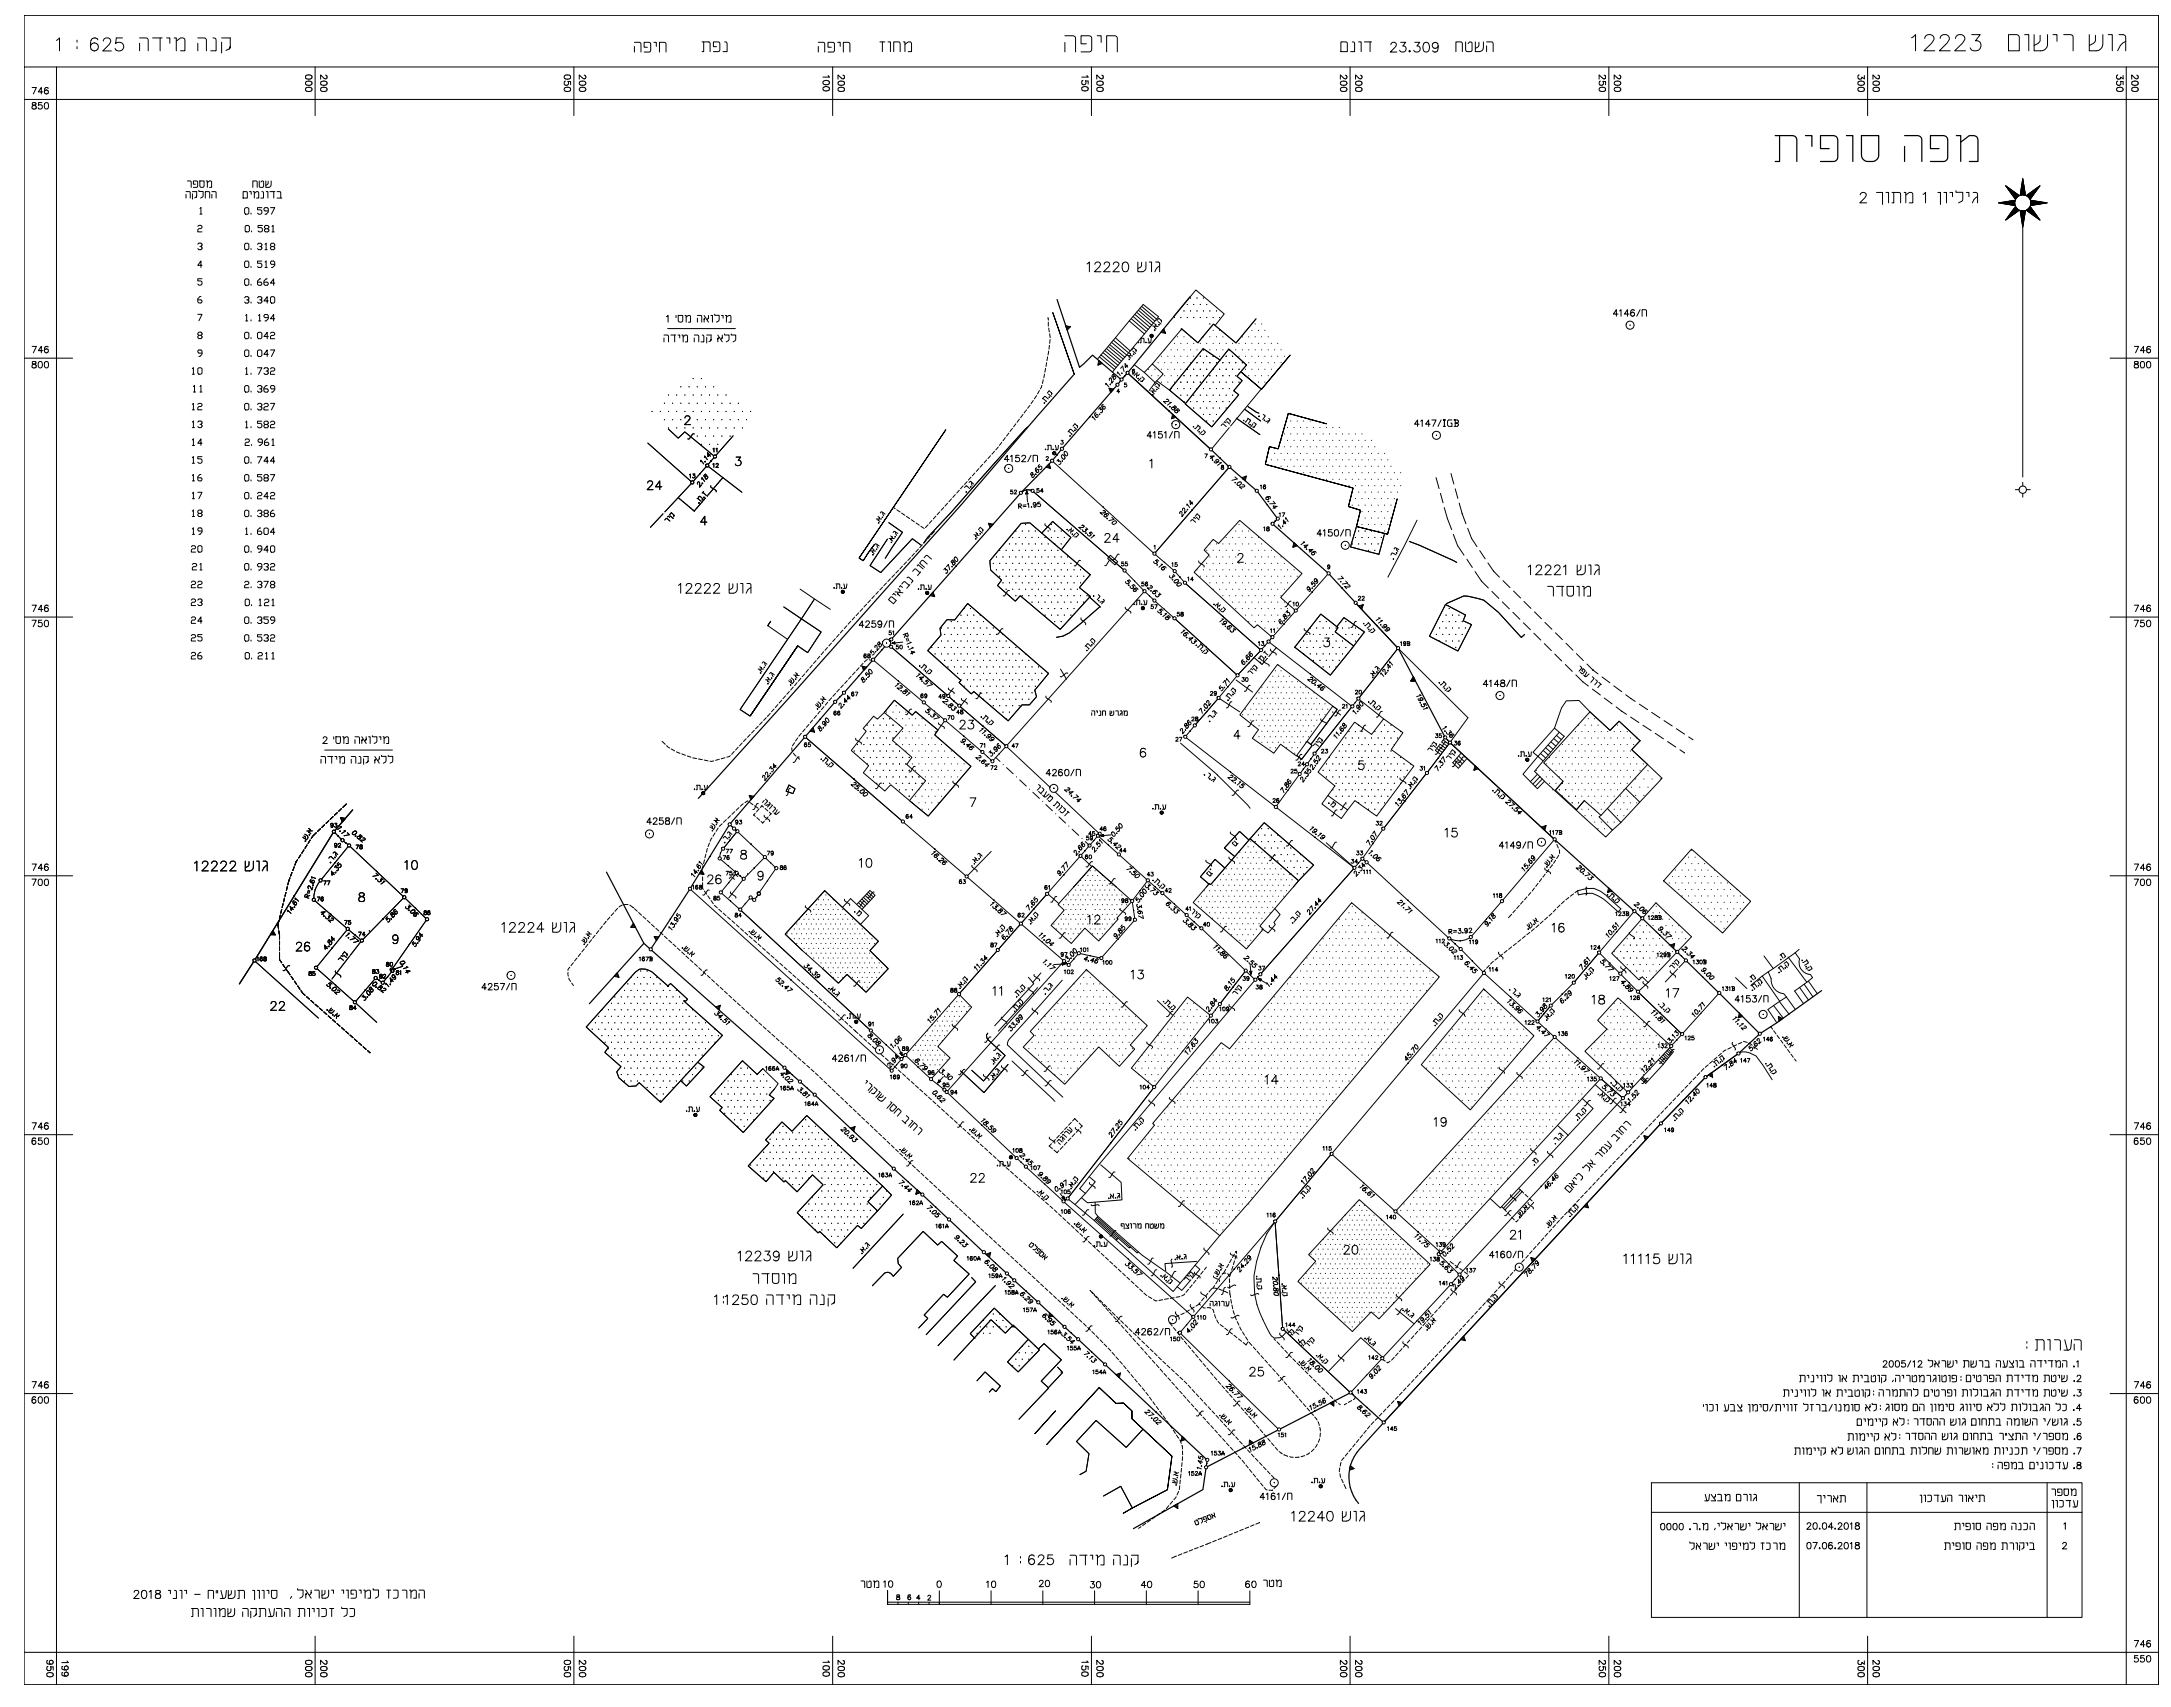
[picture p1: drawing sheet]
<svg xmlns="http://www.w3.org/2000/svg" width="671mm" height="528mm" viewBox="0 0 671 528" stroke-linecap="round" stroke-linejoin="round" font-family="sans-serif">
<!-- layer: C1680 -->
<g fill="none" stroke="#000" stroke-width=".31">
<path d="M17.5 12.5l.9-.8v4M23.8 12.4v.6M23.8 14.4v.7M30.2 12.3a1.15 1.15 0 0 0-1.1-.6 1.15 1.15 0 0 0-1 .8l-.1 1.9M31.9 12.7l.4-.8 1.2-.2a.97 .97 0 0 1 .6 1.5l-2.3 2.5h2.6M37.9 11.7h-1.9l-.2 1.8a1.42 1.42 0 0 1 2.1-.1 1.42 1.42 0 0 1-.2 2.1 1.42 1.42 0 0 1-2.1-.5M43.2 11.7h2l.5 .4 .1 3.6M43.2 13.4v2.3M47.2 11.7h2.9M49.5 11.7v4M51.5 11.7h1v1.7M53.8 11.7h.7v4"/>
<path d="M54.5 12.7l1.3-1 1 .1 .3 .3 .1 3.6h-1.4M61.2 11.7h2l.5 .4 .1 3.6M61.2 13.4v2.3M65.9 11.7a.75 .75 0 0 1 .9 .7v3.3h-1.6M68.5 11.7h2.7l-.1 3.1 .1-.4M68.5 13v3.4M70.9 15.1l-1 .5M71.1 14.8l-.2 .3 .2-.3M196.2 13.1h1.5l.4 .2 .1 2.8M196.2 14.3v1.8M200.2 14.6h-1v-1.5h1.5l.5 .5v2l-.3 .4-1.7 .1M202.2 13.1h.7v1.2"/>
<path d="M203.9 16.1v-3h1.5l.4 .2 .1 2.8M217.1 13h2.2l.3 .5v2.5M217.6 13v3h-.5M221.6 14.4h-1v-1.4h1.7l.3 .5-.1 2.2-.4 .3h-1.5M224.1 13a.55 .55 0 0 1 .7 .5v2.5h-1.3M253 13.1h1.5l.5 .2v2.8M253 14.3v1.8M257 14.6h-1v-1.5h1.5l.5 .5v2.2l-.5 .3h-1.5M259 13.1h.8v1.2M260.8 16.1v-3h1.5l.4 .2 .1 2.8M272.1 13h1.5M272.8 13v3"/>
<path d="M274.6 13h.7v3M276.3 16v-3h1.5l.4 .2 .1 2.8M279.3 13h.5v3M279.8 13.7l1-.7h.8l.2 .2v2.8h-1M329.3 11h2.4a.8 .8 0 0 1 .9 .9v4.1M329.3 13.1v2.9M335.9 13.5h-1.7v-2.5h2.5a.8 .8 0 0 1 .8 .9v3.3a.79 .79 0 0 1-.8 .8h-2.5M339.2 11h1.3v2.1M342.2 16v-5h2.5a.8 .8 0 0 1 .8 .9v4.1M414.6 13h1.5l.4 .2 .1 2.8h-2zM418.1 13a.5 .5 0 0 1 .7 .5v2.5h-1.2M420.1 13h.8v3"/>
<path d="M421.8 13h2.3M423.6 13v3M430 13.8l.2-.4 .4-.3h.6l.4 .3a.95 .95 0 0 1-.3 1.2l-1.4 1.5h2M433.1 13.1h1.5l-.9 1.1a1 1 0 0 1 .8 1.6 1 1 0 0 1-1.7-.3M435.6 15.8l.2-.2 .3 .2-.3 .3zM437.4 13.1h1.6l-.9 1.1a1 1 0 0 1 .8 1.6 1 1 0 0 1-1.8-.3M440.4 13.2a.94 .94 0 0 1 1.4 .5 1.49 1.49 0 0 1-1 2.4 1.58 1.58 0 0 1-.7-2.4zM444.7 14.1a1.42 1.42 0 0 1-1.1 2l-.6-.4M450.2 16v-3h1.5l.4 .2v2.8M453.2 13v2.4l.5 .6h.9l.5-.3v-2.2a.55 .55 0 0 0-.7-.5l-.5 .5M456.2 13v3a2.25 2.25 0 0 0 2.2-.6l.3-.7v-1.7M457.3 13.1l-.2 1.2-.9 .6"/>
<path d="M459.6 13h1.6l.4 .2 .1 2.8M459.6 14.2v1.8M591 11.7l1.3-1v5M595.1 11.9a1.26 1.26 0 0 1 1-1.2h.9a1.21 1.21 0 0 1 .7 1.9l-2.9 3.1h3.4M599.9 11.9a1.16 1.16 0 0 1 .9-1.2h1a1.23 1.23 0 0 1 .7 1.9l-2.9 3.1h3.4M604.6 11.9a1.26 1.26 0 0 1 1-1.2h.9a1.21 1.21 0 0 1 .8 1.9l-2.9 3.1h3.3M609.6 10.7h2.6l-1.4 1.9a1.61 1.61 0 0 1 1.7 1.9 1.61 1.61 0 0 1-2.2 1.2l-.7-.2-.4-.7M621 10.7h2.5a.87 .87 0 0 1 .9 .9v4.1h-3.4zM626 10.7h1.3v5M628.9 10.7v5a3.6 3.6 0 0 0 3.6-.6l.5-.9 .1-3.5M630.8 10.9v1.7l-.2 .4-1.7 1.1M634.8 10.7h1.2v2.1"/>
<path d="M638.1 10.7h2.1a.8 .8 0 0 1 .8 .9v4.1M646 10.7v5a3.6 3.6 0 0 0 3.5-.6l.7-1.5v-2.9M647.9 10.9v1.7l-.2 .4-1.7 1.1M651.8 10.7h1.3v5M655.2 10.7h1.2l.8 .5v4.5M657.2 12.8l-.8 .4-.8 .9-.8 1.6M7.5 20.7h659.9v500h-659.9zM7.5 20.7v-16h659.9v16M9.9 27h1.3l-.9 2M10.1 31.8v.6a.82 .82 0 0 1 .9 .2 .82 .82 0 0 1 0 1h-.9a.82 .82 0 0 1 0-1 .82 .82 0 0 1 .9-.2v-.6zM12.9 31.7h-.9l-.1 .9a.7 .7 0 0 1 1-.1 .7 .7 0 0 1-.1 1.1 .7 .7 0 0 1-1-.3M13.3 28.4h-1.5l1-1.4v2"/>
<path d="M14 31.8l.5-.1a1.16 1.16 0 0 1 0 2h-.3a1.28 1.28 0 0 1-.2-1.9zM14.9 27.3l-.6-.3a1.02 1.02 0 0 0-.6 1.4M17.5 30.7h639.9v480h-639.9zM17.5 20.7v10h-10M94.6 27.3l.7-.3a.85 .85 0 0 1 1.2 .7 1.16 1.16 0 0 1-2 0zM94.6 25.4l.7-.3a.85 .85 0 0 1 1.2 .7 1.16 1.16 0 0 1-2 0zM94.6 23.4l.7-.2a.85 .85 0 0 1 1.2 .7 1.16 1.16 0 0 1-2 0zM97.4 20.7v15M99.2 27.3l.8-.3a.85 .85 0 0 1 1.1 .7 1.16 1.16 0 0 1-2 0zM99.2 25.4l.8-.3a.85 .85 0 0 1 1.1 .7 1.16 1.16 0 0 1-2 0zM100.7 23.2l.4 .4-.1 .6-.3 .2-.6-.3-1-.9v1.3M174.5 27.3l.8-.3a.85 .85 0 0 1 1.1 .7 1.16 1.16 0 0 1-2 0z"/>
<path d="M174.5 23.4l.8-.2a.85 .85 0 0 1 1.1 .7 1.16 1.16 0 0 1-2 0zM174.8 25.1a.7 .7 0 0 0-.2 1 .7 .7 0 0 0 1 .1 .7 .7 0 0 0 0-1.1l.8 .1v1M177.4 20.7v15M179.2 27.3l.8-.3a.91 .91 0 0 1 1.1 .5 1.06 1.06 0 0 1-1 .8 1.06 1.06 0 0 1-1-.8zM179.2 25.4l.8-.3a.91 .91 0 0 1 1.1 .5 1.06 1.06 0 0 1-1 .8 1.06 1.06 0 0 1-1-.8zM180.6 23.2l.5 .4v.4l-.4 .4-.6-.3-1-.9v1.3M254.5 27a1.01 1.01 0 0 1 1.3-.3 1.01 1.01 0 0 1 .6 1.1l-.8 .3a.85 .85 0 0 1-1.2-.8zM254.5 25.1a1.01 1.01 0 0 1 1.3-.3 1.01 1.01 0 0 1 .6 1.1l-.8 .3a.85 .85 0 0 1-1.2-.8zM256.1 23.3l.3 .5h-2M257.5 20.7v15M259.2 27.3l.8-.3a.85 .85 0 0 1 1.1 .7 1.16 1.16 0 0 1-2 0zM259.2 25.4l.8-.3a.85 .85 0 0 1 1.1 .7 1.16 1.16 0 0 1-2 0z"/>
<path d="M260.6 23.2l.5 .4-.1 .6-.3 .2-.4-.1-1.2-1.1v1.3M334.5 27a1.01 1.01 0 0 1 1.3-.3 1.01 1.01 0 0 1 .6 1.1l-.8 .3a.85 .85 0 0 1-1.1-.8zM334.8 24.8a.71 .71 0 0 0-.3 1.1 .71 .71 0 0 0 1.1 .1 .71 .71 0 0 0 0-1l.8 .1v.9M336.1 23.3l.3 .5h-1.9M337.5 20.7v15M339.2 27.3l.8-.3a.85 .85 0 0 1 1.1 .7 1.16 1.16 0 0 1-2 0zM339.2 25.4l.8-.3a.85 .85 0 0 1 1.1 .7 1.16 1.16 0 0 1-2 0zM340.6 23.2l.5 .4-.1 .6-.3 .2-.7-.3-.9-.9v1.3M414.6 27.3l.7-.3a.91 .91 0 0 1 1.2 .5 1.06 1.06 0 0 1-1.1 .8 1.06 1.06 0 0 1-1-.8zM414.6 25.4l.7-.3a.91 .91 0 0 1 1.2 .5 1.06 1.06 0 0 1-1.1 .8 1.06 1.06 0 0 1-1-.8zM415.9 23.2l.6 .4v.4l-.4 .4-.7-.3-1-.9v1.3M417.4 20.7v15"/>
<path d="M419.2 27.3l.8-.3a.85 .85 0 0 1 1.1 .7 1.16 1.16 0 0 1-2 0zM419.2 25.4l.8-.3a.85 .85 0 0 1 1.1 .7 1.16 1.16 0 0 1-2 0zM420.6 23.2l.4 .2 .1 .6-.6 .4-1.4-1.2v1.3M494.5 27.3l.8-.3a.85 .85 0 0 1 1.1 .7 1.16 1.16 0 0 1-2 0zM494.8 25.1a.7 .7 0 0 0-.2 1 .7 .7 0 0 0 1 .1 .7 .7 0 0 0 0-1.1l.8 .1v1M496 23.2l.4 .4-.1 .6-.3 .2-.3-.1-1.3-1.1v1.3M497.4 20.7v15M499.2 27.3l.8-.3a.91 .91 0 0 1 1.1 .5 1.06 1.06 0 0 1-1 .8 1.06 1.06 0 0 1-1-.8zM499.2 25.4l.8-.3a.91 .91 0 0 1 1.1 .5 1.06 1.06 0 0 1-1 .8 1.06 1.06 0 0 1-1-.8zM500.6 23.2l.5 .4v.4l-.4 .4-.6-.3-1-.9v1.3M574.5 27.3l.8-.3a.85 .85 0 0 1 1.1 .7 1.16 1.16 0 0 1-2 0zM574.5 25.4l.8-.3a.85 .85 0 0 1 1.1 .7 1.16 1.16 0 0 1-2 0z"/>
<path d="M574.8 23.2a.66 .66 0 0 0-.2 1.1 .66 .66 0 0 0 1.1-.5l.7 .6v-1.1M577.5 20.7v15M579.2 27.3l.7-.3a.85 .85 0 0 1 1.2 .7 1.16 1.16 0 0 1-2 0zM579.2 25.4l.7-.3a.85 .85 0 0 1 1.2 .7 1.16 1.16 0 0 1-2 0zM580.6 23.2l.5 .4-.1 .6-.3 .2-.7-.3-.9-.9v1.3M654.5 27.3l.8-.3a.91 .91 0 0 1 1.1 .5 1.06 1.06 0 0 1-1 .8 1.06 1.06 0 0 1-1-.8zM654.8 25.1a.7 .7 0 0 0-.3 1 .7 .7 0 0 0 1.1 .1 .7 .7 0 0 0 0-1.1l.8 .1v1M654.8 23.2a.67 .67 0 0 0-.2 1.1 .67 .67 0 0 0 1.1-.5l.7 .6v-1.1M657.4 20.7v10h10M659.2 27.3l.8-.3a.85 .85 0 0 1 1.1 .7 1.16 1.16 0 0 1-2 0zM659.2 25.4l.8-.3a.85 .85 0 0 1 1.1 .7 1.16 1.16 0 0 1-2 0zM660.6 23.2l.4 .2 .1 .6-.6 .4-1.4-1.2v1.3"/>
<path d="M57.5 59.2l1.2 .1 .1 1.9M57.9 55.9l1.1 .1 .1 1.9M59.5 59.2h1.3l-.1 1.7 .1-.4M59.5 59.9v1.6M60.4 56.9h-.6v-1h1l.3 .4-.1 1.5-1.2 .1M61.5 58.8v.4h1.3l-.1 1.7-.7 .3M61.8 55.9h1.3v1.5a.67 .67 0 0 1-.7 .5 .67 .67 0 0 1-.6-.5zM63.8 55.9h.3v2M64.1 56.4l.7-.5 .5 .1 .1 1.9h-.6M65.5 59.2l1.2 .1 .1 1.9M75.2 59.2l1.2 .1 .1 1.9h-1.3zM77.2 59.2h.5v.9"/>
<path d="M78.2 57.9v-2l1.2 .1 .1 1.9M78.3 59.2h.3v2M78.6 59.7l.7-.5 .6 .1 .1 .3v1.6h-.7M80.2 55.9l.1 1.9 .9 .1 .3-.3v-1.3l-.3-.4-.5 .4M81 59.2l.4 .1 .1 .3v1.6h-.9M82.2 55.9v2h1.1l.3-.2 .2-.6v-1.2M82.3 59.2h.5v2M82.9 56l-.1 .9-.6 .4M83.5 59.2h1.5M84.6 59.2v2M85.7 59.2l1 .1 .1 1.9M580.2 59.5h1.9v3.7"/>
<path d="M583.1 59.5h.8v3.2M585 59.5h2.1l.5 .2 .1 3M585.5 59.5v3.2h-.5M588.8 59.5h.5v3.2M599.2 59.5h.8v3.7M601 59.5h.8v3.2M602.9 59.5h.8v1.3M604.8 58.9v.5h2.1l-.1 2.5-1.2 .8M608 59.5h.8v1.3M610.1 59.5h.8l.5 .2v3M620.1 57.4l3.5 3.6M620.3 57.7l3.3 3.3"/>
<path d="M620.4 57.6l3.3 3.4M620.5 58l3.1 3M620.7 58.2l2.8 2.9-2.4-2.3M620.8 58l2.9 2.9M621.1 58.1l2.7 2.7M621.3 59.1l2.1 2.1-1.9-1.9M621.6 58.5l2.2 2.3-2-2.2M621.7 59.6l1.7 1.7M621.9 59.9l1.4 1.4-1.2-1.1M622 58.8l1.9 1.9-1.6-1.7M622.5 59.1l1.5 1.6M622.7 59.3l1.4 1.3"/>
<path d="M623 59.5l1.1 1.1M623.3 59.7l.9 .8M624.7 59.5v.8M624.8 58.9v1.4M624.9 58.6v1.7M625 58l-.1 2.3M625 57.7v2.5M625.1 57.4v2.8M625.2 56.8v3.4l-.1-3.1M625.3 56.1v4.1M625.4 55.5v4.7M625.4 55.2l.1 5v-4.7"/>
<path d="M625.5 55.8l.1 4.4M625.6 56.5v3.7M625.7 56.8v3.4l.1-3.1M625.8 57.4v2.8M625.9 58.1v2.1M625.9 58.4v1.9M626 58.7v1.6M626.1 59.3v1M626.2 59.9v.4M627.3 59.9l-.7 .6M627.6 59.7l-.9 .9M628.1 59.3l-1.3 1.3"/>
<path d="M628.4 59.1l-1.5 1.6M628.9 58.8l-2 1.9M628.9 59.9l-1.4 1.4 1.3-1.1M629.1 59.6l-1.6 1.7M629.4 58.4l-2.4 2.3 2.1-2.2M629.5 59.2l-2.1 2 1.9-1.8M629.6 58.9l-2.2 2.3M629.7 58.2l-2.7 2.6M629.8 58.7l-2.4 2.4M629.9 58l-2.8 2.8M630 58.4l-2.7 2.7M630.2 58.2l-2.9 2.8"/>
<path d="M630.5 57.6l-3.4 3.3M630.5 57.7l-3.3 3.3 3.2-3.1M630.7 57.4l-3.5 3.5M57.5 60.1v1.1M60.7 60.9l-.5 .3M61.2 70l.3-.4h.6l.4 .4-.4 .7h-.6l-.3 .3v.7h1.3M61.2 75.5l.3-.4h.6l.4 .4-.4 .7 .4 .6-.4 .4h-.6l-.3-.4M61.8 64.5l.3-.4v2.1M61.8 66.2h.7M61.8 76.2h.3M63.5 61.2v-2l1.3 .1v1.9M65.5 60.1v1.1"/>
<path d="M75.6 64.5l.4-.3h.6l.3 .3v1.4l-.3 .3h-.6l-.4-.3zM76 75.2h.6l.3 .3v1.3l-.3 .4h-.6l-.4-.4v-1.3zM76.1 69.7h.7l.3 .3v1.4l-.3 .3h-.7l-.3-.3v-1.4zM77.6 65.9v.3M77.6 76.8v.4M77.8 71.4v.3M79.6 75.5l.3-.3h.7l.4 .3-.4 .7 .4 .6-.4 .4h-.7l-.3-.4M80.3 76.2h.3M81 64.2h-1.4v.7h1l.4 .3v.7l-.4 .3h-.7l-.3-.3M81.1 69.7h-1.3v.7h1l.3 .3v.7l-.3 .3h-.7l-.3-.3M81.9 75.5l.4-.3v2M81.9 77.2h.7"/>
<path d="M82.1 69.7h.7l.3 .3-.3 .7h-.7l-.3-.3zM82.1 70.7l-.3 .3v.4l.3 .3h.7l.3-.3-.3-.7M83 65.2h-1.1l-.3-.7 .3-.3h.7l.4 .3v1l-.7 .7h-.4M83.6 64.2h1.3l-1 2M83.9 75.2h.7l.3 .3-.3 .7h-.7l-.3-.3zM83.9 76.2l-.3 .3 .3 .7h.7l.3-.4-.3-.6M84.1 70l.3-.3v2M84.1 71.7h.7M85.7 61.2h1.4M575.2 60.2v-.1a1.01 1.01 0 0 1 1.7-.3 .99 .99 0 0 1-.3 1.4l-1.6 1.5h2.2M589.3 60.3l1-.8 1 .2 .1 3h-1.1M594.6 60.1l.8-.6v3.2"/>
<path d="M611.4 60.8l-1 .8-.6 1.1M617.9 62.7l5.2 .8M617.9 62.7h5M618.3 62.6h4.6M618.3 62.8h4.6M618.6 62.8h4.3M619.2 62.9h3.8M619.5 62.5h3.5M619.8 62.4h3.2M619.8 63h3.2M620.1 63.1h2.9M620.4 62.3h2.6"/>
<path d="M620.4 63.1h2.6M621.1 66.7l2.4-2.4-2.6 2.7M621.1 62.2h1.9M621.1 63.2h1.9M621.4 62.1h1.6M621.7 62.1h1.3M621.7 63.3h1.3M621.8 65.7l1.6-1.6-1.8 1.9M622 63.4h1M622.2 66.5l1.7-1.8-2 2M622.3 60.4l1 1M622.3 62h.7"/>
<path d="M622.5 60.7l.8 .8M622.6 63.5h.4M622.7 66.2l1.3-1.4-1.5 1.5M622.7 61l.6 .5M622.7 64.4l.6-.4-.9 .9M622.9 61.3l.3 .2M623 62.5l-4.1 .1M623.1 61.9l-5.2 .8M623.2 63.8l-3.1 4.2 4.3-3M623.2 63.9l-.3 .3M623.3 64l-1.3 1.4M623.4 64.2l-2 2"/>
<path d="M623.5 64.3l-2.3 2.2M623.6 64.4l-2.9 2.9M623.6 64.4l-3.1 3.1M623.6 64.4l-3.3 3.4M623.7 64.5l-3.6 3.5M623.7 60l.5 .5-.2-.3M623.7 64.6l-3.1 3M623.8 64.6l-2.9 2.9M623.8 64.6l-2.4 2.5M623.9 64.7l-2.3 2.2M624 65.2l.2-.3-.7 .7M624.1 64.8l-1.1 1.2"/>
<path d="M624.1 64.9l-.9 .9M624.4 60.4l-4.3-3 3.1 4.2M624.6 65.1l.8 5.1 .9-5.1M624.6 60.4l.8-5.2 .9 5.2M624.7 65.1v.7M624.8 65.1v1.4M624.9 65.1v1.7M624.9 65.1l.1 2.3M625 65.2v2.5M625.1 65.2v3.1M625.2 65.2v3.5M625.2 65.2l.1 4.1"/>
<path d="M625.3 65.2l.1 4.7M625.4 65.2v82.2M625.5 65.2v4.7M625.6 65.2l-.1 4.4M625.7 65.2l-.1 3.8M625.7 65.2v3.1M625.8 65.2v2.8M625.9 65.2v2.2M626 65.1l-.1 2M626 65.1v1.4M626.1 65.1v1.1M626.2 65.1v.4"/>
<path d="M626.5 60.4l4.2-3-3 4.2M626.6 64.9l.3 .3M626.6 64.9l.8 .7M626.7 64.9l1 .9M626.8 64.8l1.1 1.2M626.8 64.8l1.4 1.4M626.9 64.8l1.5 1.5M626.9 64.7l1.8 1.8M627.1 60.1l-.5 .4 .2-.2M627.1 64.6l2.9 2.9M627.2 64.5l3.5 3.5M627.4 64.3l2.2 2.2"/>
<path d="M627.4 64.2l1.9 1.8M627.5 64.1l1.6 1.6M627.5 64l1.2 1.2M627.6 64l.9 .9M627.6 63.9l.5 .5M627.7 63.9l.3 .3M627.7 63.8l3 4.2-4.2-3M627.8 62.1h1.4M627.8 62h.7M627.8 63.5h.5M627.9 62.3h2.6M627.9 62.2h1.9"/>
<path d="M627.9 62.1h1.6M627.9 63.3h1.3M627.9 61.9l5 .8M627.9 62.7h5M627.9 62.6h4.7M627.9 62.5l4.1 .1M627.9 62.5h3.5M627.9 62.4h3.1M627.9 62.8h4.7M627.9 63h3.1M627.9 63.1h2.8M628 61.2l-.3 .4"/>
<path d="M628.2 60.9l-.6 .6M628.5 60.4l-.9 1 .8-.7M628.9 63.4h-1.1M628.9 66.7l-1.9-2 2.2 2.2M629.4 67.1l-2.3-2.5 2.6 2.7M629.8 63.2h-1.9M629.8 66.7l-2.5-2.4 2.9 3M630.4 67.5l-3.2-3.1 3.3 3.4-3.4-3.3 3.1 3.1M630.5 63.1l-2.6 .1M631.7 62.9h-3.8M632.3 62.8l-4.4 .1M632.9 62.7l-5.1 .8"/>
<path d="M61.2 97.2h1.3l-1 1.9M62.1 91.6h-.3l-.6 .7v1l.3 .3h.6l.4-.3-.4-.6h-.9M62.5 82h-1.3l.9-1.4v2.1M62.5 86.1h-1.3v.7h.9l.4 .4v.6l-.4 .3h-.6l-.3-.3M75.6 86.5l.4-.3h.6l.3 .3v1.3l-.3 .4h-.6l-.4-.4zM75.6 92l.4-.3h.6l.3 .3v.4l-.3 .3 .3 .6-.3 .4h-.6l-.4-.4M76 80.7h.6l.3 .3v1.4l-.3 .3h-.6l-.4-.3v-1.4zM76 99.2h.6M76 97.5l.3-.3v2M76.3 92.7h.3M77.6 82.4v.3M77.6 87.8v.4"/>
<path d="M77.6 93.3v.4M77.6 98.8v.4M79.6 92l.3-.3h.7l.4 .3v.4l-.4 .3 .4 .6-.4 .4h-.7l-.3-.4M79.9 99.2h.7M79.9 97.5l.4-.3v2M80.3 92.7h.3M80.6 86.2h-.3l-.7 .7v.9l.3 .4h.7l.4-.7-.4-.3h-1M81 80.7h-1.4v.7h1l.4 .3v.7l-.4 .3h-.7l-.3-.3M81.9 81l.4-.3v2M81.9 82.7h.7M82.6 86.2h-.3l-.7 .7v.9l.3 .4h.7l.4-.7-.4-.3h-1M83 93h-1.4l1-1.3v2"/>
<path d="M83 98.2h-1.1l-.3-.3 .3-.7h.7l.4 .3v1l-.7 .7h-.4M83.9 91.7h.7l.3 .3v1.3l-.3 .4h-.7l-.3-.4v-1.3zM84.9 81.7h-1l-.3-.3 .3-.7h.7l.3 .3v1l-.6 .7h-.4M84.9 87.5h-1.3l1-1.3v2M84.9 98.5h-1.3l1-1.3v2M206.1 97.9l.5-.4v2.1M209 97.5v.7M209.7 97.5h1.4v1.6a.72 .72 0 0 1-.7 .5 .72 .72 0 0 1-.7-.5zM211.8 97.5h.4v2.1M212.2 98l.6-.5 .6 .1 .1 2h-.7M215.6 97.5l1.3 .1 .1 2M215.6 98.3v1.3"/>
<path d="M217.7 98.7l.1-.2-.1 1.1M217.7 97.5l1.4 2.1M218 98.3l-.2 .2M219 98.4l-.4 .4M219.1 97.5l-.1 .9 .1-.2M219.8 97.5h.5v2.1M221 97.1v.3h1.4v1.4l-.2 .4-.7 .4M223.1 97.5h.5v.8M224.3 97.5h.3v2.1M224.6 98l.7-.5 .6 .1 .1 2h-.7M324 98.3l.1 .7M324.1 99.6v1.2"/>
<path d="M325.5 96.6l6.7 19.1-6.7-19.1M336.1 81.6l.7-.6v3M338.5 81.7v-.1a.93 .93 0 0 1 1.2-.6l.3 .1a.62 .62 0 0 1 .1 1l-1.7 1.9h2M341.4 81.7l.1-.4 .5-.3h.5l.5 .3a.95 .95 0 0 1-.3 1.2l-1.5 1.5h2.1M344.2 81.7v-.1a.93 .93 0 0 1 1.2-.6l.3 .1a.62 .62 0 0 1 .1 1l-1.7 1.9h2M347.4 81.1a.94 .94 0 0 1 1.4 .5 1.49 1.49 0 0 1-1 2.4 1.58 1.58 0 0 1-.7-2.4zM349.1 99.2l-9.8 11.8M349.8 98.5l4.6 4M350.3 97.8l4.7 4M350.9 97.2l4.6 3.9M351.4 96.5l4.7 4M351.8 81v3l1.7-.1 .6-.4 .2-.7v-1.8"/>
<path d="M352 95.9l4.6 3.9M352.5 95.3l4.6 3.9M353 81.1l-.2 1.3-1 .6M353 94.7l4.6 3.9M353.5 94.1l4.7 3.8-4.4 5.3-4.7-4zM355.3 81h.7v3M357.3 81h.8l.4 .2v2.8M358.1 99.4l.9 .8M358.5 82.3l-.9 .7-.5 1M359 99l-.7-.6-.6 .7M359.1 99.2l-.1-.2 .1 .6M362.9 97.8l6.9-8.2 8.7 7.4-2.8 3.6"/>
<path d="M363.1 98.1v.1M365.1 98.1v.1M366.1 96.1h.1M367.1 94.1h.1M367.1 98.1v.1M368.1 92.1v.1M368.1 96.1h.1M369.1 94.1h.1M369.1 98.1v.1M370.1 92.1v.1M370.1 96.1h.1M371.1 94.1h.1"/>
<path d="M371.1 98.1v.1M372.1 92.1v.1M372.1 96.1h.1M373.1 94.1h.1M373.1 98.1v.1M374.1 96.1h.1M375.1 98.1v.1M376.1 96.1h.1M377.1 98.1v.1M500.3 97.1h-1.5l1-1.4v2M500.7 96.1l.5-.4v2M503.7 97.1h-1.4l.9-1.4v2"/>
<path d="M505.3 96l-.1-.2a.63 .63 0 0 0-.9 .3l-.1 1M507.1 95.7l-1 2M507.7 97.7v-2l1.3 .1 .1 1.9M7.5 110.7h15M9.9 107.1h1.3l-.9 1.9M10.1 111.8v.6a.82 .82 0 0 1 .9 .2 .82 .82 0 0 1 0 1h-.9a.82 .82 0 0 1 0-1 .82 .82 0 0 1 .9-.2v-.6zM12.1 111.8l.5-.1a1.16 1.16 0 0 1 0 2h-.3a1.28 1.28 0 0 1-.2-1.9zM13.3 108.4h-1.5l1-1.3v1.9M14 111.8l.5-.1a1.16 1.16 0 0 1 0 2h-.3a1.28 1.28 0 0 1-.2-1.9zM14.9 107.3l-.6-.2a1 1 0 0 0-.6 1.3M59.5 114l.3-.3v2M59.5 115.7h.6"/>
<path d="M59.8 119.5l.3-.4v2.1M61.2 114l.3-.3h.6l.4 .3v1.3l-.4 .4h-.6l-.3-.4zM61.5 102.7h.6l.4 .6-.4 .3h-.6l-.3-.3zM61.5 103.6l-.3 .4 .3 .6h.6l.4-.3-.4-.7M61.8 119.5l.3-.4v2.1M62.5 109.1h-1l-.3-.6 .3-.3h.6l.4 .3v1l-.7 .6h-.3M75.6 103l.4-.3h.6l.3 .3v1.3l-.3 .4h-.6l-.4-.4zM75.6 119.5l.4-.3h.6l.3 .3v1.4l-.3 .3h-.6l-.4-.3zM76 108.2h.6l.3 .3v1.4l-.3 .3h-.6l-.4-.3v-1.4zM76 114l.3-.3v2M76 115.7h.6M77.6 104.3v.4"/>
<path d="M77.6 109.9v.3M77.6 115.4v.3M79.6 103l.3-.3h.7l.4 .3v1.3l-.4 .4h-.7l-.3-.4zM79.6 108.5l.3-.3h.7l.4 .3v1.4l-.4 .3h-.7l-.3-.3zM79.6 113.7h1.4l-1.1 2M79.6 119.5l.3-.3h.7l.4 .3-.4 .7 .4 .7-.4 .3h-.7l-.3-.3M81.6 114l.3-.3h.7l.4 .3-.4 .7 .4 .7-.4 .3h-.7l-.3-.3M82.3 114.7h.3M82.6 119.2h-.3l-.7 .6v1.1l.3 .3h.7l.4-.7-.4-.3h-1M83 104h-1.4l1-1.3v2M83 109.5h-1.4l1-1.3v2M83.6 103l.3-.3h.7l.3 .3-.3 .7h-.7l-.3 .3v.7h1.3"/>
<path d="M83.6 108.2h1.3l-1 2M83.6 114l.3-.3h.7l.3 .3-.3 .7h-.7l-.3 .3v.7h1.3M205.3 103.5l1.3 .2 .1 2M205.3 104.4v1.3M206.4 101.6h21M207.4 103.5h1.5M208.6 103.5v2.2M209.7 103.5h.5v.9M210.5 119.5v.1M210.8 103.5h.4v2.2M211.2 104.1l.7-.6 .6 .2 .1 2h-.7M213 119.5v.1"/>
<path d="M214.3 117h.1M214.7 103.5l1.3 .2 .1 2M214.7 104.4v1.3M215.6 119.5v.1M216.9 117h.1M217.1 103.5l.5 .4v1.8h-.8M218.1 119.5v.1M218.5 103.5h1.4l-.2 1.8 .2-.4M218.5 104.3v1.7M219.7 105.3l-.5 .3M220.7 119.5v.1M221.9 104.8l.2-.3-.2 1.2"/>
<path d="M221.9 103.5l1.4 2.2M222.2 104.3l-.1 .2M223.2 104.5l-.3 .4M223.3 103.5l-.1 1 .1-.2M224 103.2v.3h1.4v1.4l-.8 .8M226.1 103.2v.3h1.4v1.4l-.9 .8M322.1 119.1l-.4 1.1M322.6 117.3l-.3 1.2M322.9 115.6l-.2 1.2M323.3 113.8l-.2 1.2M323.6 112.1l-.2 1.1M323.9 110.3l-.2 1.2"/>
<path d="M324.3 101.4l.1 1.2M324.3 108.5l-.3 1.2M324.5 106.7l-.2 1.2M324.6 103.2l.1 1.1M324.7 104.9l-.1 1.2M329.5 100.7l1.5 .3-1 1.1zM329.6 101h1.2M330.8 101l-1 .7M330.9 101l-1.1 .3M339.7 111.4l1.1 .9-1.3 .6zM340 111.6l-.5 1.1M340 110.4l4.6 3.8"/>
<path d="M340.3 111.9l-.8 .9 1.1-.7M340.4 109.7l4.7 3.9M341.1 109l4.6 3.9M341.6 108.4l4.6 3.8M341.9 118.9v-.5l.9 1.1M342.2 107.8l4.6 3.8M342.7 107.1l4.6 3.9M342.9 120l1.5 .2-1 1.2zM343.1 117.6l-.1-.5 .5-.2 .2 1.5 .6-.7M343.2 106.5l4.6 3.9M343.2 118.7l.1 .2zM343.6 105.7l4.7 4"/>
<path d="M344 115.8l-.2 .4 .4 .3a.44 .44 0 0 1 .6-.2 .44 .44 0 0 1 .1 .6l-.3 .4a.7 .7 0 0 1-.2-1.3l-.1-.2zM344.2 105.1l4.7 3.9M344.9 104.4l4.5 4.1M345.5 115.4v-.5l.9 1.2M346.1 118.1h.1M346.5 113.8l.6-.6 .4 1.6M346.8 115.2l.1 .2zM347.7 116.3h.1M347.7 116.2h.1M348.3 118.4h-.6v.5a.43 .43 0 0 1 .6 0 .43 .43 0 0 1 0 .6 .43 .43 0 0 1-.7-.1M348.3 115.6l-1.2 1.4M348.5 109.8l1.7 .2"/>
<path d="M348.6 112.9l-.6 .7-.2-1.3 .9 1.2M349 115.6l25 23M349.1 110l.5 .7M349.1 111l.1 .2zM349.1 110.2v.2M349.1 109.1l.4 .3M349.6 109.6l-.1-.2 .1 .5M350.2 115.5l.2 .2zM350.2 108.5l.9 .8M350.4 109.4l.2 .2zM350.5 114.6l-.4 .3 .4 .4M350.5 114.6h.1"/>
<path d="M350.5 115.3h.1M350.5 114.6l.3 .3-.3 .4M350.7 112.7l3.1 2.4 3.3 3.1-1.8 2.5M350.8 114.3l-.5-.1-.2 .7M351.1 115.7l-.4 .4M351.2 108.1l-.7-.6-.6 .7M351.2 115.6l-.1 .1 .3-.1M351.3 108.3l-.1-.2v.6M351.6 115.1l-.3 1.6M351.8 116.9l.1 .2zM351.8 116.1h-.3M351.9 105.9h.2z"/>
<path d="M352 116l-.2 .1 .2-.1M352.3 115.7l-.3 .3M352.6 104.6h1.1v1.4M352.6 117.8l.4 .1M352.8 104.6v1.4h-.2M352.8 116.8l-.8 .8M353.2 116.5l.6 .6-.8 .8 .2-.1M353.8 115.1l2.5-2.6 3.3 3.1-2.5 2.6M353.8 103.2l-9.8 11.8M354.2 105.9h.2zM355 104.6l.4 1.4M355.1 114.1v.1"/>
<path d="M356 104.6l-.2 1.2-.9 .2M356.1 116.1v.1M356.4 100.7l1.7 .2M356.9 100.9l.1 .4-.1-.2M356.9 101.9l.2 .2zM357 100l.3 .3M357 101.3l.5 .3M357.1 114.1v.1M357.4 100.5v.3M357.4 119.4l.9 .7M357.7 117.7l3.9 2.9M358.1 112.1h.1"/>
<path d="M358.1 116.1v.1M358.2 100.3l.2 .2zM358.3 119l-.7-.6-.6 .7M358.5 119.2l-.2-.2 .1 .5M359.1 110.1h.1M359.1 114.1v.1M359.1 118.1h.1M359.1 102.4l1.1 .5M359.6 101.9l.7 1-.9-.8M359.9 101.6l.5 1.4-1.5-.3zM360.1 108.1v.1M360.1 112.1h.1"/>
<path d="M360.1 116.1v.1M361.1 110.1h.1M361.1 114.1v.1M361.1 118.1h.1M362.1 108.1v.1M362.1 112.1h.1M362.1 116.1v.1M363.1 106.1v.1M363.1 110.1h.1M363.1 114.1v.1M363.1 118.1h.1M364.1 104.1h.1"/>
<path d="M364.1 108.1v.1M364.1 112.1h.1M364.1 116.1v.1M365.1 102.1h.1M365.1 106.1v.1M365.1 110.1h.1M365.1 114.1v.1M365.1 118.1h.1M365.2 101.5l5.2 4.5 4.8-5.8 7 5.8 6.1-7.5-6.1 7.5-7-5.8-4.8 5.8-5-4.4-9.1 10.9M366.1 104.1h.1M366.1 108.1v.1M366.1 112.1h.1"/>
<path d="M366.1 116.1v.1M367.1 106.1v.1M367.1 110.1h.1M367.1 114.1v.1M367.1 118.1h.1M368.1 104.1h.1M368.1 108.1v.1M368.1 112.1h.1M368.1 116.1v.1M369.1 106.1v.1M369.1 110.1h.1M369.1 114.1v.1"/>
<path d="M369.1 118.1h.1M370.1 108.1v.1M370.1 112.1h.1M370.1 116.1v.1M371.1 106.1v.1M371.1 110.1h.1M371.1 114.1v.1M371.1 118.1h.1M372.1 104.1h.1M372.1 108.1v.1M372.1 112.1h.1M372.1 116.1v.1"/>
<path d="M373.1 106.1v.1M373.1 110.1h.1M373.1 114.1v.1M373.1 118.1h.1M374.1 100.1v.1M374.1 104.1h.1M374.1 108.1v.1M374.1 112.1h.1M374.1 116.1v.1M375.1 102.1h.1M375.1 106.1v.1M375.1 110.1h.1"/>
<path d="M375.1 114.1v.1M375.1 118.1h.1M376.1 104.1h.1M376.1 108.1v.1M376.1 112.1h.1M376.1 116.1v.1M377.1 102.1h.1M377.1 106.1v.1M377.1 110.1h.1M377.1 114.1v.1M377.1 118.1h.1M377.3 111.3l-5.3-3.6-10.4 12.9 4.9 4.1"/>
<path d="M378.1 104.1h.1M378.1 108.1v.1M378.1 112.1h.1M378.1 116.1v.1M379.1 106.1v.1M379.1 110.1h.1M379.1 114.1v.1M379.1 118.1h.1M379.9 107.9l5.5 4.9-2.9 3.5 1.6 1.3-2.7 3.2 1.6 1.2-8.3 9.9-8.2-7.1zM380.1 108.1v.1M380.1 112.1h.1M380.1 116.1v.1"/>
<path d="M381.1 106.1v.1M381.1 110.1h.1M381.1 114.1v.1M381.1 118.1h.1M382.1 108.1v.1M382.1 112.1h.1M382.1 116.1v.1M383.1 106.1v.1M383.1 110.1h.1M383.1 114.1v.1M383.1 118.1h.1M383.6 114.9l6.4 5.4 8.9-10.5-8.9 10.5z"/>
<path d="M384.1 104.1h.1M384.1 108.1v.1M384.1 112.1h.1M385.1 106.1v.1M385.1 110.1h.1M385.1 114.1v.1M386.1 104.1h.1M386.1 108.1v.1M386.1 112.1h.1M386.1 116.1v.1M387.1 102.1h.1M387.1 106.1v.1"/>
<path d="M387.1 110.1h.1M387.1 114.1v.1M388.1 100.1v.1M388.1 104.1h.1M388.1 108.1v.1M388.1 112.1h.1M388.1 116.1v.1M389.1 102.1h.1M389.1 106.1v.1M389.1 110.1h.1M389.1 114.1v.1M389.1 118.1h.1"/>
<path d="M390.1 100.1v.1M390.1 104.1h.1M390.1 108.1v.1M390.1 112.1h.1M390.1 116.1v.1M391.1 102.1h.1M391.1 106.1v.1M391.1 110.1h.1M391.1 114.1v.1M391.1 118.1h.1M392.1 104.1h.1M392.1 108.1v.1"/>
<path d="M392.1 112.1h.1M392.1 116.1v.1M393.1 106.1v.1M393.1 110.1h.1M393.1 114.1v.1M394.1 108.1v.1M394.1 112.1h.1M395.1 106.1v.1M395.1 110.1h.1M395.1 114.1v.1M396.1 108.1v.1M396.1 112.1h.1"/>
<path d="M397.1 110.1h.1M504 100.5h.1M652.4 110.7h15M659.9 107.1h1.3l-.9 1.9M660 111.8v.6a.82 .82 0 0 1 1 .2 .82 .82 0 0 1 0 1h-1a.82 .82 0 0 1 .1-1 .82 .82 0 0 1 .9-.2v-.6zM662 111.8l.3-.1a1.03 1.03 0 0 1 .8 1 1.03 1.03 0 0 1-.8 1 1.33 1.33 0 0 1-.3-1.9zM663.3 108.4h-1.5l1-1.3v1.9M663.9 111.8l.3-.1a1.03 1.03 0 0 1 .8 1 1.03 1.03 0 0 1-.8 1 1.33 1.33 0 0 1-.3-1.9zM664.9 107.3l-.6-.2a1 1 0 0 0-.6 1.3M59.5 125l.3-.3v2M59.5 130.5l.3-.4v2.1M59.5 136l.3-.4v2.1"/>
<path d="M59.5 126.7h.6M59.5 132.2h.6M59.5 137.7h.6M59.8 121.2h.7M61.2 125l.3-.3h.6l.4 .3-.4 .6h-.6l-.3 .4v.7h1.3M61.2 130.5l.3-.4h.6l.4 .4-.4 .6 .4 .7-.4 .4h-.6l-.3-.4M61.8 121.2h.7M61.8 131.1h.3M62.5 137h-1.3l.9-1.4v2.1M75.8 136l.3-.3h.7l.3 .3-.3 .7h-.7l-.3 .3v.7h1.3M76 124.7h.6l.3 .3v1.4l-.3 .3h-.6l-.4-.3v-1.4zM76 130.5l.3-.3v2"/>
<path d="M76 132.2h.6M77.6 120.9v.3M77.6 126.4v.3M77.6 131.9v.3M77.8 137.4v.3M79.6 125l.3-.3h.7l.4 .3-.4 .7 .4 .7-.4 .3h-.7l-.3-.3M80.3 120.2h.3M80.3 125.7h.3M81 130.2h-1.4v.6h1l.4 .4v.7l-.4 .3h-.7l-.3-.3M81.1 136.7h-1l-.3-.3 .3-.7h.7l.3 .3v1l-.6 .7h-.4M81.6 125l.3-.3h.7l.4 .3-.4 .7h-.7l-.3 .3v.7h1.4M81.9 130.2h.7l.4 .6-.4 .4h-.7l-.3-.4z"/>
<path d="M81.9 131.2l-.3 .3 .3 .7h.7l.4-.3-.4-.7M82.8 135.7h-.4l-.6 .7v1l.3 .3h.7l.3-.3-.3-.7h-1M83.6 124.7h1.3l-1 2M83.6 130.5l.3-.3h.7l.3 .3-.3 .7h-.7l-.3 .3v.7h1.3M84.1 136l.3-.3v2M84.1 137.7h.7M84.9 120.2h-1l-.3-.4 .3-.6h.7l.3 .3v1l-.6 .7h-.4M200.3 136.9l13.4 11.9M201.6 127.1v.1M204.2 127.1v.1M205.4 124.6v.1M205.4 129.7h.1"/>
<path d="M206.7 132.6l3 2.8 2-1.9 9 7.3M206.7 122v.1M206.7 127.1v.1M206.7 132.2v.1M208 124.6v.1M208 129.7h.1M209.2 122v.1M209.2 127.1v.1M209.2 132.2v.1M210.5 124.6v.1M210.5 129.7h.1M211.8 129.2l.5-.7 .8 .1 .2 .5-.4 .9-1.3 1.2h1.9"/>
<path d="M211.8 122v.1M211.8 127.1v.1M211.8 132.2v.1M213 124.6v.1M213 129.7h.1M214.3 122v.1M214.3 127.1v.1M214.3 132.2v.1M214.7 134.1h-.3a1.99 1.99 0 0 0-1.2 1.4l-.5 .1M215.6 124.6v.1M215.6 129.7h.1M215.6 134.7v.1"/>
<path d="M216.9 122v.1M216.9 127.1v.1M216.9 132.2v.1M216.9 137.3v.1M218.1 124.6v.1M218.1 129.7h.1M218.1 134.7v.1M219.4 122v.1M219.4 127.1v.1M219.4 132.2v.1M219.4 137.3v.1M220.5 138.7l.2-.2v1.2"/>
<path d="M220.7 124.6v.1M220.7 129.7h.1M220.7 134.7v.1M221.4 138.7l.3-.2v1.2M221.9 122v.1M221.9 127.1v.1M221.9 132.2v.1M221.9 137.3v.1M223.2 124.6v.1M223.2 129.7h.1M223.2 134.7v.1M224.5 122v.1"/>
<path d="M224.5 127.1v.1M224.5 132.2v.1M225.7 124.6v.1M225.7 129.7h.1M225.7 134.7v.1M226.7 134.7l-5.4 6.1M227 127.1v.1M227 132.2v.1M228.3 124.6v.1M228.3 129.7h.1M229.6 127.1v.1M229.6 132.2v.1"/>
<path d="M230.8 129.7h.1M232.1 127.1v.1M292.4 132.8l-26.8 39.7 1.3 .8 3.4-5-3.4 5-1.3-.8zM307.5 139.5l-.8 .9M308.7 138.1l-.8 1M309.7 136.7l-.7 1M310.8 135.3l-.7 .9M311.9 133.9l-.7 .9M313 132.4l-.7 .9M314.1 131l-.7 .9M315.2 129.5l-.7 1M316.3 128.1l-.7 1"/>
<path d="M317.4 126.7l-.8 .9M317.7 132l-10.1 11-13.4 15.2-7.4 7.9-1.1 1.6M318.5 125.3l-.8 .9M319.5 123.8l-.7 1M320.5 122.3l-.7 1M321.4 120.7l-.6 1M322.3 123.3l.8-.8 1 .8M322.4 123.1l1.1 .9-.1 .2M322.8 124.5l.2 .1zM323.2 138.9h.2zM323.9 137.6l1.1 .1v1.3M324.1 137.6v1.4h-.2"/>
<path d="M324.2 121.8l.9 .8M324.3 122.7l.2 .1zM325.1 121.4l-.7-.6-.6 .7M325.2 121.6l-.1-.2v.6M325.5 138.9h.2zM325.7 139.9h.5v.4h-.5zM326.3 137.6l.4 1.4M327.3 137.6l-.2 1.2-.9 .2M328.1 136.1h.6l-.3 .5a.39 .39 0 0 1 .3 .6 .39 .39 0 0 1-.7-.1M329.2 139.6a.67 .67 0 0 1 .9 .4 .67 .67 0 0 1-.5 .8l-.6-.6zM330.2 133.5l.8-.8 1 .8M330.4 133.3l1.1 .9-.2 .2"/>
<path d="M330.7 134.7l.2 .1zM332.1 132l.9 .8M332.3 132.9l.1 .2zM333.1 131.6l-.8-.6-.6 .7M333.2 131.8l-.1-.2v.6M336.9 128.7v.2M336.9 128.8l.1 .1M336.9 128.8h.1M337 128.8h.1M337.7 129.1l.1-.5 .8 1.2M338.9 127.6l-.3 .1-.2 .3 .4 .9a.43 .43 0 0 1 .1-.7 .43 .43 0 0 1 .6 .3l-.1 .4h-.6M339.7 126.4l.5-.5v.8a.43 .43 0 0 1 .6 0 .43 .43 0 0 1 0 .6l-.5 .2"/>
<path d="M339.9 127.9l.2 .2zM341.1 125.1l-.5 .3 .4 .9M343 120l.9 .8M343 120.1l.6 1M343.1 120.1l1 .4M346.2 121h-.9l.6-.8v1.3M355.8 120.8l1.6 .1M356.1 134.7h-1.4l.9-1.3v2M356.3 121l.1 .3-.1-.1M356.3 120.1l.4 .3M356.3 122l.2 .1zM356.4 121.3l.5 .4"/>
<path d="M356.6 133.8l.5-.4v2M356.8 120.5v.3M357.6 120.3l.2 .1zM359.3 133.4h-1l-.1 .8a.7 .7 0 0 1 1.1 0 .7 .7 0 0 1-.2 1.1 .7 .7 0 0 1-1-.3M360 133.8l.5-.4v2M360.7 123.5a.41 .41 0 0 1 .5 0 .41 .41 0 0 1 0 .6h-1.5l.7 .6M361.5 127h.1M361.6 127h.1M361.6 125.6l.2 .2zM361.7 124.3l.4 .1-1.1 .8M362.1 120.1h.1M362.2 126l.6-.1 .7 .2 .2-.2-.2-.3-.6 .1 .3 .7a.51 .51 0 0 1-.7 .2 .51 .51 0 0 1-.3-.6z"/>
<path d="M362.5 128l1.1 1-1.4 .5zM362.5 133.4l-.9 2M362.8 128.2l-.5 1.1M363.1 128.5l-.8 .9M363.2 135.4v-2l1.2 .1 .2 1.9M363.2 126.9l.3-.2 1 .3 .2-.2-.3-.4-.5 .2 .2 .7a.48 .48 0 0 1-.6 .3 .48 .48 0 0 1-.3-.7zM363.4 128.8l-1 .6M363.6 131.3h.1M363.6 131.2h.1M364.1 120.1h.1M365.1 122.1v.1M366.1 120.1h.1"/>
<path d="M366.1 124.1v.1M367.1 122.1v.1M368.1 120.1h.1M368.1 124.1v.1M369 131.9l.1 .1zM369.1 122.1v.1M369.1 126.1h.1M370.1 120.1h.1M370.1 124.1v.1M370.3 131.4l.8 .8-.9 1M370.5 131.5l-.9 1-.2-.1M370.7 133.4l.1 .2z"/>
<path d="M371.1 122.1v.1M371.1 126.1h.1M371.5 134.3l.4 .1M371.8 133.3l-.9 .9M372 132.9l.7 .7-.8 .8 .2-.1M372.1 120.1h.1M372.1 124.1v.1M372.1 128.1h.1M373.1 122.1v.1M373.1 126.1h.1M373.1 130.1v.1M374.1 120.1h.1"/>
<path d="M374.1 124.1v.1M374.1 128.1h.1M375.1 122.1v.1M375.1 126.1h.1M375.1 130.1v.1M376.1 120.1h.1M376.1 124.1v.1M376.1 128.1h.1M377.1 122.1v.1M377.1 126.1h.1M377.6 131.5l.5-.5 1.1 .9M378.1 120.1h.1"/>
<path d="M378.1 124.1v.1M378.4 130.6l.3-.3 .4 .4M379 130l.6-.7 .8 .8M379.1 122.1v.1M379.1 126.1h.1M379.3 130.3l.9 .8M380.1 120.1h.1M380.1 124.1v.1M380.3 129.9v.6M381.1 122.1v.1M382.3 129.2l7.2 5.1M384.5 129.9l.1 .1z"/>
<path d="M384.9 126.5l4.9 3.6M385.8 129.2l.8 .7-.7 1.2M385.8 125.6l2.7 1.8 .7 .3M385.9 129.4l-.8 1.1-.1-.1M386.4 131.2l.2 .2zM387.3 131.9l.4 .1M387.4 131l-.7 .9M387.7 130.6l.7 .5-.7 .9 .2-.1M389.2 128.6l.2 .1zM390.1 120.1l-15.3 18.5M390.6 128.1l.5 .5-.7 1.1M390.8 129.8l.3 .2z"/>
<path d="M392.3 129.3l.3 .5-.7 1M392.4 130.1l-1 .2M396.1 136.1h.1M397.1 134.1v.1M397.1 138v.1M398.1 132.1v.1M398.1 136.1h.1M398.3 127.8l-3.1 10.9-2.7-.7-1.3 5.5 27.2 7.3-1.5 5.7 3.7 1.2-1.2 5 9.6 2.4 3-10.9-3 10.9-9.6-2.4 1.2-5-3.7-1.2 1.5-5.7-27.2-7.3 1.3-5.5 2.7 .7 3.1-10.9 11.8 3.2zM399.1 130.1v.1M399.1 134.1v.1M399.1 138v.1M400.1 132.1v.1"/>
<path d="M400.1 136.1h.1M401.1 130.1v.1M401.1 134.1v.1M401.1 138v.1M402.1 132.1v.1M402.1 136.1h.1M403.1 130.1v.1M403.1 134.1v.1M403.1 138v.1M404.1 132.1v.1M404.1 136.1h.1M405.1 130.1v.1"/>
<path d="M405.1 134.1v.1M405.1 138v.1M406.1 132.1v.1M406.1 136.1h.1M407.1 134.1v.1M407.1 138v.1M408.1 132.1v.1M408.1 136.1h.1M409.1 134.1v.1M409.1 138v.1M410.1 132.1v.1M410.1 136.1h.1"/>
<path d="M411.1 134.1v.1M411.1 138v.1M412.1 132.1v.1M412.1 136.1h.1M413.1 134.1v.1M413.1 138v.1M414.1 132.1v.1M414.1 136.1h.1M415.1 134.1v.1M415.1 138v.1M416.1 136.1h.1M417.1 134.1v.1"/>
<path d="M417.1 138v.1M418.1 136.1h.1M419.1 134.1v.1M419.1 138v.1M420.1 136.1h.1M421.1 134.1v.1M421.1 138v.1M422.1 136.1h.1M423.1 138v.1M424.1 136.1h.1M425.1 138v.1M438.8 131.1h-1.4l.9-1.3v2"/>
<path d="M439.3 130.2l.4-.4v2M442.2 131.1h-1.4l.9-1.3v2M442.7 129.8h1.3l-.9 2M444.1 134.5h.1M445.6 129.8l-1 2M446.3 131.8h.3v-2h-.3h.6h-.3v2h.3M448.9 129.8h-1l-.3 .3v1.3l.3 .4h1v-1h-.3M449.6 131.8h1l.3-.4-.3-.6 .3-.7-.3-.3h-1h.3v2M450.6 130.8h-.7h.7M59.5 141.5l.3-.4v2.1M59.5 147l.3-.4v2M59.5 152.5l.3-.4v2"/>
<path d="M59.5 158l.3-.4v2M59.5 143.2h.6M59.5 148.6h.6M59.5 154.1h.6M59.5 159.6h.6M61.2 152.1h1.3l-1 2M61.5 157.6h.6l.4 .4-.4 .7h-.6l-.3-.4zM61.5 158.7l-.3 .3 .3 .6h.6l.4-.3v-.3l-.4-.3M62.1 146.6h-.3l-.6 .7v1l.3 .3h.6l.4-.3-.4-.6h-.9M62.5 141.1h-1.3v.7h.9l.4 .4v.6l-.4 .4h-.6l-.3-.4M75.6 152.5l.4-.3h.6l.3 .3v1.3l-.3 .4h-.6l-.4-.4zM76 141.2h.6l.3 .3v1.3l-.3 .4h-.6l-.4-.4v-1.3z"/>
<path d="M76 146.7h.6l.3 .3v1.3l-.3 .4h-.6l-.4-.4v-1.3zM76 157.7h.6l.3 .3v1.3l-.3 .4h-.6l-.4-.4v-1.3zM77.6 142.8v.4M77.6 148.3v.4M77.6 153.8v.4M77.6 159.3v.4M79.6 141.2h1.4l-1.1 2M79.6 152.5l.3-.3h.7l.4 .3-.4 .7h-.7l-.3 .3v.7h1.4M79.6 158l.3-.3h.7l.4 .3v.4l-.4 .3 .4 .6-.4 .4h-.7l-.3-.4M80.3 158.7h.3M81 146.7h-1.4v.7h1l.4 .3v.6l-.4 .4h-.7l-.3-.4M81.9 146.7h.7l.4 .7-.4 .3h-.7l-.3-.3z"/>
<path d="M81.9 147.7l-.3 .3 .3 .7h.7l.4-.4v-.3l-.4-.3M81.9 157.7h.7l.4 .7-.4 .3h-.7l-.3-.3zM81.9 158.7l-.3 .3 .3 .7h.7l.4-.4-.4-.6M83 142.5h-1.4l1-1.3v2M83 153.5h-1.4l1-1.3v2M83.6 146.7h1.3l-1 2M83.6 152.5l.3-.3h.7l.3 .3-.3 .7h-.7l-.3 .3v.7h1.3M84.6 157.7h-.3l-.7 .7v.9l.3 .4h.7l.3-.7-.3-.3h-1M84.9 142.5h-1.3l1-1.3v2M200.3 149.3l.5-.7 .9 .3a.83 .83 0 0 1-.3 1.1l-1.3 1.3h1.8M204.6 150.4h-1.9l1.3-1.8v2.7M206.4 159.8l.3-.3 .4 .4"/>
<path d="M207.3 159.5l.9 .8M208.3 159.1l-.7-.6-.7 .7M208.4 159.3l-.1-.2v.6M209.7 153.8l.3 .2M210.1 154.1v.1M210.2 154.2l.4 .4M210.7 154.6v.1M210.8 154.7l.4 .4M211.3 155.1v.1M211.4 155.2l.4 .3M211.9 155.6v.1M212 155.7l.4 .3"/>
<path d="M212.5 156.1v.1M212.6 156.2l.4 .3M213.1 156.6v.1M213.2 146.7l.3-.2v1.2M213.2 156.7l.4 .4M213.7 157.1v.1M213.7 149.5l-12.6 13.5M213.8 157.2l.4 .4M214.2 146.5h.7l-.4 .4a.41 .41 0 0 1 .3 .7 .41 .41 0 0 1-.7-.1M214.3 157.6v.1M214.4 157.7l.3 .2M214.7 157.9v.1"/>
<path d="M215 157.6l-.3 .3M215 157.5v.1M215.5 157l-.4 .4M215.5 154.1l.2-.1 1 .9M215.5 156.9v.1M215.7 149.6a.39 .39 0 0 1 0-.5 .39 .39 0 0 1 .6 0v1.5l.6-.7M215.9 154.2l.1-.6 .5-.2 .9 .8-.4 .4M216 156.4l-.4 .4M216 155.4l.2 .1zM216.1 156.3v.1M216.3 146.5h.1M216.3 146.4v.1"/>
<path d="M216.3 146.5v.1M216.3 146.4h.1M216.4 146.4l-.1 .1M216.5 155.8l-.4 .4M216.6 155.7v.1M216.6 142.7l.1-.5 .9 1.2M217 148.1v-.5l.9 1.2M217 155.2l-.4 .5M217.1 155.1v.1M217.1 149.3l.2 .2zM217.3 152.1l1.1 1M217.5 154.6l-.3 .5"/>
<path d="M217.6 153.6l.1 .2zM217.6 154.5v.1M217.6 151.9l-.5 .5M217.8 141.4l.1-.5 .8 1.2M217.9 146.6l-.3 .4 .1 .3h.3a.45 .45 0 0 1 .6-.2 .45 .45 0 0 1 .2 .7l-.4 .3a.68 .68 0 0 1-.4-.6 .68 .68 0 0 1 .3-.6l-.1-.3zM218 142.6l.1 .1zM218 154l-.3 .5M218.1 153.9v.1M218.3 144.2l-3.9 4.6M218.5 153.5l-.3 .4M218.6 153.3v.1M219 152.9l-.3 .4"/>
<path d="M219.1 144.2l10.3 7.9M219.1 152.7v.1M219.5 152.3l-.3 .4M219.6 140.4l-.7 .7-.1-1.2 .8 1.1M219.6 152.1v.1M219.8 150.1l.1 .6a2.11 2.11 0 0 1 1.6 1.1l-.1 .2M219.9 142.5h.1M219.8 142.4h.1M220 151.7l-.3 .4M220.1 151.5v.1M220.4 143.5l.3-.3v1.2M220.5 151.1l-.3 .4"/>
<path d="M220.6 151h.1M220.7 141.5l-1.7 2M221 150.5l-.3 .4M221.1 150.4h.1M221.4 143.5a.36 .36 0 0 1 .4-.3 .36 .36 0 0 1 .3 .3l-.8 .9h.8M221.5 149.9l-.3 .4M221.6 149.8v.1M222 149.3l-.3 .4M222.1 149.2v.1M222.5 148.8l-.3 .3M222.6 148.6v.1M223 148.2l-.3 .3"/>
<path d="M223.1 148v.1M223.5 147.6l-.3 .4M227.6 141.3h1.4l-.8 1a.91 .91 0 0 1 .9 1.2 .91 .91 0 0 1-1.5 .3l-.2-.4M271.5 159.6l.3 .3M272.2 158.5l.3-.3 1.2 .7M272.7 159.8l.2 .1zM273 158.4l.2 1M276.2 156.8l.6 .4M277.3 157.6l1 .6M278.8 158.6l1 .7M280.3 159.6l.9 .7M289.4 159.5l-.8 .9"/>
<path d="M290.6 158.2l-.8 .9M291.8 156.8l-.8 .9M293 155.5l-.8 .9M294.2 154.2l-.8 .9M295.4 152.9l-.8 .9M296.6 151.5l-.8 .9M297.8 150.2l-.8 .8M298.2 150.7l.6-.5 1 .8M298.6 152l.2 .1zM299 148.8l-.8 .9M299.6 149.1l.4-.3 1.1 .8M300 150.4l.2 .2z"/>
<path d="M300.2 147.5l-.8 .9M300.5 149.1l.1 1M301.4 146.2l-.8 .9M302.7 144.8l-.8 .9M303.9 143.5l-.9 .9M305.1 142.2l-.8 .8M306.3 140.8l-.8 .9M311.9 144.7h.1M312 142h-1.5l1-1.3v2M312.4 141.1l.5-.4v2M313.1 151.5h-.6v.5a.42 .42 0 0 1 .6 0 .42 .42 0 0 1-.1 .6 .42 .42 0 0 1-.6-.2M313.6 151.8l.2-.3 .5 .2-.8 1h.8"/>
<path d="M315.1 140.7h-1v.9a.7 .7 0 0 1 1-.1 .7 .7 0 0 1-.1 1.1 .7 .7 0 0 1-1-.3M315.9 157.1l-1-.6 .7-.1 .2-.2-.3-.5-.6 .1 .1 1.4M316 141.2l.3-.5 .6 .1 .2 .3-.1 .4-1.1 1.2h1.3M317.2 156l-.9 .1M317.3 156.5l-1 .1M317.4 151.5h.1M317.4 151.4v.1M317.4 151.7l.5 1-.5-.7-.3 .7 .3-1 .3 3.4M317.7 155.8l.3-.3 .1 1.4M318.8 151.5h-.1a3.2 3.2 0 0 0-2.7 .5M318.8 140.7l-1 2M318.9 146.1l-.3 .4 .2 .3 .8-.2a.45 .45 0 0 1 .1 .7 .45 .45 0 0 1-.7 0l.3-1-.2-.3z"/>
<path d="M318.9 156.6l.1 .2zM319.4 142.7v-2l1.3 .1 .1 1.9M319.6 152l27.7 24M320.2 146.5l.1 .2zM320.3 155.7l-.1-.2a.45 .45 0 0 0-.7 0 .45 .45 0 0 0 .2 .7 .45 .45 0 0 0 .6-.5 .64 .64 0 0 1-.4 1l-.3-.2M320.5 147.3v.1M320.6 152v.1M320.6 144.6l-.5 .4 .3 .9M320.6 152.1h.1M321.2 151h-.5l-.1 .5a.44 .44 0 0 1 .6 0 .44 .44 0 0 1 .1 .6 .44 .44 0 0 1-.6 0M321.4 143.5l-.4 .5 .2 .6a.52 .52 0 0 1 .5-.5 .52 .52 0 0 1 .6 .4 .52 .52 0 0 1-.4 .6h-.4M321.5 155.1l-.6 .1v.6a.5 .5 0 0 1 .7 0 .5 .5 0 0 1 0 .7 .5 .5 0 0 1-.8-.1"/>
<path d="M322.6 151.8h-.9l.6-.8v1.2M323.5 141.4a.36 .36 0 0 1 .3-.3 .36 .36 0 0 1 .4 .3l-.8 .9h.8M323.6 144.1l1.1 .6M323.9 143.8l.9 .9M324.2 143.5l.6 1.1M324.4 143.3l.4 1.5-1.4-.4zM325.7 142.7l30.9 28.1M326.8 142.5l.5-.6v.8a.43 .43 0 0 1 .7 0 .43 .43 0 0 1-.1 .6l-.5 .2M326.8 140.5l.1 .1M326.8 140.5h.1M326.9 140.5h.1M328.2 140.7l.1-.1a.67 .67 0 0 1 .9 .4 .67 .67 0 0 1-.5 .9l-.5-.7z"/>
<path d="M328.4 142.4l.1 .2zM341.1 157.9a.46 .46 0 0 1 .5 0 .46 .46 0 0 1 .1 .5l-1.6 .1 .7 .6M341.1 156.7h.1M341.1 156.7v.1M341.5 159.1a.41 .41 0 0 0 .3 .7 .41 .41 0 0 0 .4-.6l-.7-.1 .9-.4 .3 .5M343.8 159.9l.7 .6-1.7 .4M355.5 142.4l.6-.5v2.7M364.8 158.7a.43 .43 0 0 1 0-.5 .43 .43 0 0 1 .5-.1l.1 1.6 .6-.7M365.7 157.7v-.4l.3-.3 .3 .6v1.1l.6-.8M366.9 156.2l.1-.5 .9 1.2M367.1 157.4l.2 .2zM368.5 157.6v.1"/>
<path d="M368.5 157.7h.1M368.6 157.6h.1M368.7 155.2l-.6 .8-.2-1.3 .9 1.1M369.6 159.6l.5-.8 .8 .9M369.9 159.8l.8 .9M370.9 159.5v.6M372.5 140.3h.8l-.6 1.2M374.8 142.1l.2 .2zM374.9 141.7l-.7-.7 1.2-.1-1.1 .8M375.5 142.6v.3l.3 .2 .9-.4a.43 .43 0 0 1-.6 0 .43 .43 0 0 1 0-.6l.6 .1v.5M377.2 142.9l.4 .1-1.1 .8M377.3 141.6h.1"/>
<path d="M377.3 141.6v.1M377.7 143.9l-.1 .2a.71 .71 0 0 1 .7 .8h-.6a.49 .49 0 0 1 0-.5 .49 .49 0 0 1 .6-.2v-.3zM378.3 144.9h.1M379.8 144.7l-22.6 26.1M381.8 149.1h.2zM381.8 147.4l.7 .6-1.6 .5M382.7 149.2l1-.2a.73 .73 0 0 1-.3 .9 .73 .73 0 0 1-1-.2zM383.9 147.6l1.4-.5-.3 1.5zM384.2 149.9a.43 .43 0 0 1 .5 0 .43 .43 0 0 1 .1 .5l-1.6 .1 .7 .6M384.3 148h.1M384.4 147.9v.2M385.2 147.2l-1 .7"/>
<path d="M385.3 147.3l-.5 1.1M385.3 147.2l-.8 .9M389.7 150.1l.3-.2v1.2M391.3 150.1l-.5-.2-.2 .8M391.6 153.7a.42 .42 0 0 0-.1 .5 .42 .42 0 0 0 .5 .2 .42 .42 0 0 0 .2-.5l-.6-.2 .9-.2 .3 .5M391.8 156v.1M391.9 155.9v.1M391.9 156h-.1M392.1 154.9l.1 .2zM392.1 140.1v.1M393.1 142.1v.1M393.6 157.1l1.3-.6-1.3-.1 .6 .8"/>
<path d="M393.7 154.9l.6 .8h-1.7M394.1 140.1v.1M394.1 144.1h.1M395.1 142.1v.1M395.5 158.7l.3-.2v1.2M396.1 140.1v.1M396.1 144.1h.1M396.4 158.5h.8l-.6 1.2M397.1 142.1v.1M398.1 140.1v.1M398.1 144.1h.1M399.1 142.1v.1"/>
<path d="M400.1 140.1v.1M400.1 144.1h.1M401.1 142.1v.1M401.1 146v.1M402.1 140.1v.1M402.1 144.1h.1M403.1 142.1v.1M403.1 146v.1M404.1 140.1v.1M404.1 144.1h.1M405.1 142.1v.1M405.1 146v.1"/>
<path d="M406.1 140.1v.1M406.1 144.1h.1M407.1 142.1v.1M407.1 146v.1M408.1 140.1v.1M408.1 144.1h.1M409.1 142.1v.1M409.1 146v.1M410.1 140.1v.1M410.1 144.1h.1M410.1 148.1v.1M411.1 142.1v.1"/>
<path d="M411.1 146v.1M412.1 140.1v.1M412.1 144.1h.1M412.1 148.1v.1M413.1 142.1v.1M413.1 146v.1M414.1 140.1v.1M414.1 144.1h.1M414.1 148.1v.1M415.1 142.1v.1M415.1 146v.1M416.1 140.1v.1"/>
<path d="M416.1 144.1h.1M416.1 148.1v.1M417.1 142.1v.1M417.1 146v.1M417.1 150.1v.1M418.1 140.1v.1M418.1 144.1h.1M418.1 148.1v.1M418.1 152.1h.1M418.1 156.1v.1M419.1 142.1v.1M419.1 146v.1"/>
<path d="M419.1 150.1v.1M419.1 154v.1M420.1 140.1v.1M420.1 144.1h.1M420.1 148.1v.1M420.1 152.1h.1M420.1 156.1v.1M421.1 142.1v.1M421.1 146v.1M421.1 150.1v.1M421.1 154v.1M421.1 158.1v.1"/>
<path d="M422.1 140.1v.1M422.1 144.1h.1M422.1 148.1v.1M422.1 152.1h.1M422.1 156.1v.1M423.1 142.1v.1M423.1 146v.1M423.1 150.1v.1M423.1 154v.1M423.1 158.1v.1M424.1 140.1v.1M424.1 144.1h.1"/>
<path d="M424.1 148.1v.1M424.1 152.1h.1M424.1 156.1v.1M425.1 142.1v.1M425.1 146v.1M425.1 150.1v.1M425.1 154v.1M425.1 158.1v.1M426.1 140.1v.1M426.1 144.1h.1M426.1 148.1v.1M426.1 152.1h.1"/>
<path d="M426.1 156.1v.1M427.1 142.1v.1M427.1 146v.1M427.1 150.1v.1M427.1 154v.1M427.1 158.1v.1M428.1 140.1v.1M428.1 144.1h.1M428.1 148.1v.1M428.1 152.1h.1M428.1 156.1v.1M429.1 142.1v.1"/>
<path d="M429.1 146v.1M429.1 150.1v.1M429.1 154v.1M429.1 158.1v.1M430.1 144.1h.1M430.1 148.1v.1M430.1 152.1h.1M430.1 156.1v.1M431.1 146v.1M431.1 150.1v.1M431.1 154v.1M432.1 148.1v.1"/>
<path d="M432.1 152.1h.1M433.1 146v.1M433.1 150.1v.1M444 147.6l.9 3.4M445.4 152.5l.8 2.9M446.6 156.9l.9 3.4M448.6 146.3l.9 3.3M449.9 151.1l.8 2.9M451.2 155.5l.9 3.3M452.1 158.7v.1M452.1 158.8l1.1 3.1M623.1 151.3h1.2"/>
<path d="M625.4 149.1v1.1M625.4 152.5v1.2M626.6 151.3h1.1M59.2 169l.3-.3h.6l.4 .3v.3l-.4 .3h-.6l-.3 .4v.6h1.3M59.2 180l.3-.4h.6l.4 .4-.4 .6h-.6l-.3 .4v.6h1.3M59.5 174.5l.3-.3h.7l.3 .3-.3 .6h-.7l-.3 .4v.6h1.3M59.5 163.5l.3-.4v2M59.5 165.1h.6M61.2 169l.3-.3h.6l.4 .3v1.3l-.4 .3h-.6l-.3-.3zM61.2 180l.3-.4h.6l.4 .4-.4 .6h-.6l-.3 .4v.6h1.3M61.8 176.1h.7M61.8 174.5l.3-.3v1.9"/>
<path d="M62.5 164.1h-1l-.3-.3v-.3l.3-.4h.6l.4 .4v1l-.7 .6h-.3M75.6 180l.4-.3h.6l.3 .3-.3 .7h-.6l-.4 .3v.6h1.3M76 168.7h.6l.3 .3v1.3l-.3 .4h-.6l-.4-.4v-1.3zM76 174.2h.6l.3 .3v1.3l-.3 .4h-.6l-.4-.4v-1.3zM76 163.5l.3-.3v2M76 165.2h.6M77.6 164.8v.4M77.6 170.3v.4M77.6 175.8v.4M79.6 180l.3-.3h.7l.4 .3-.4 .7 .4 .7-.4 .2h-.7l-.3-.2M80.6 163.2h-.3l-.7 .6v1l.3 .4h.7l.4-.7-.4-.3h-1M81 169.7h-1.1l-.3-.4 .3-.6h.7l.4 .3v1l-.7 .7h-.4"/>
<path d="M81 175.2h-1.1l-.3-.4 .3-.6h.7l.4 .3v1l-.7 .7h-.4M81.6 163.5l.3-.3h.7l.4 .3v1.3l-.4 .4h-.7l-.3-.4zM81.6 174.5l.3-.3h.7l.4 .3-.4 .7 .4 .6-.4 .4h-.7l-.3-.4M81.6 179.7h1.4l-1.1 1.9M82.3 175.2h.3M83 170h-1.4l1-1.3v2M83.6 174.5l.3-.3h.7l.3 .3-.3 .7h-.7l-.3 .3v.7h1.3M83.9 168.7h.7l.3 .3v1.3l-.3 .4h-.7l-.3-.4v-1.3zM83.9 179.7h.7l.3 .6-.3 .4h-.7l-.3-.4zM84.9 164.5h-1.3l1-1.3v2M205.6 160.7l.5-.5 1 .8M218.5 161.4h-1.9l1.3-1.8v2.7"/>
<path d="M269.1 170.3h1.7M269.6 169.5l.4 .3M269.7 170.4v.2M269.8 171.4l.2 .1zM269.8 170.7h.1M269.8 170.7l.5 .4M270.2 169.9l-.2-.1 .2 .4M270.4 168.4l.5-.3 .9 .6M270.9 160.4h1.7M271 169.7l.1 .1zM271.2 168.3l.3 1M271.5 160.5v.2"/>
<path d="M271.5 161.5l.3 .2zM271.6 160.9l-.1-.2 .1 .2M271.6 160.9l.5 .3M271.9 160l.1 .4M274.4 166.6l-5.4 8.2 3.3 2.1 9.8-10.4 2.7 2M274.8 161.5l4.2 3-5.3 8M274.9 166.4l1.6 .1M275.3 178.9l-.8 .8M275.4 165.6l.4 .3M275.4 166.6l.2 .3-.2-.2M275.5 167.6l.2 .1zM275.6 166.9l.4 .3"/>
<path d="M275.9 166.1l-.1-.2 .2 .5M276.1 164.6l.4-.4 1.1 .7M276.6 177.6l-.9 .8M276.7 165.8l.2 .1zM276.9 164.4l.3 1.1M277.8 176.3l-.8 .8M279 175l-.8 .8M280.3 173.6l-.8 .9M280.4 178.6l.6-.2 1.3 1.1-.5 .7M281.5 172.3l-.8 .9M281.8 160.6l.9 .7M282.2 176.6l.7-.8 1.6 1.2"/>
<path d="M282.7 171l-.8 .9M283.2 161.6l1 .7M283.6 174.9l.3-.4 1.5 1.3M284 169.7l-.9 .9M284.7 176.7l-1 1.2M284.7 162.6l1 .7M285.2 168.4l-.8 .8M285.7 172.4l.8-.8 1.5 1.2M286.4 167l-.8 .9M286.7 174.3l-1.3-1.1-.4 .1-.7 .7 1.6 1.3M287 162.2l-.8 .9M287.6 165.7l-.8 .9"/>
<path d="M288.1 160.9l-.8 .9M288.9 164.2l-.9 1.1M291.8 176.1l.5-.6 .1 .7a.44 .44 0 0 1 .6 .1 .44 .44 0 0 1-.1 .6l-.5 .2M292.6 175.2l.6-.7 .4 1.6M294.3 175l.1 .2zM294.4 173.2l-.3 .4 .4 .3a.45 .45 0 0 1 .6-.2 .45 .45 0 0 1 .1 .6l-.2 .2a.52 .52 0 0 1-.6-.3 .52 .52 0 0 1 .3-.6v-.5zM295.1 172.3h.1a.74 .74 0 0 1 .8 .4 .74 .74 0 0 1-.2 .9l-.6-.5zM295.6 174.9h.1M295.6 174.9v.1M295.6 175h.1M301.1 165.3l1.6 .2M301.6 166.5l.2 .1z"/>
<path d="M301.6 165.5v.1M301.7 165.8l-.1-.2 .6 .6M301.7 164.5l.4 .4M302.2 165v.4M302.8 164l.9 .8M303 164.9l.1 .2zM303.8 163.6l-.7-.6-.6 .7M303.9 163.8l-.1-.2v.6M305.6 161.7l1.5 .3-1 1.1zM305.7 161.8l.9 .8M305.7 161.8l.6 1.1M305.8 161.8l1 .5"/>
<path d="M307.1 174.1v.1M308.1 172.1v.1M308.1 176.1h.1M309.1 170v.1M309.1 174.1v.1M309.1 178.1h.1M310.1 172.1v.1M310.1 176.1h.1M311.1 170v.1M311.1 174.1v.1M311.1 178.1h.1M312.1 168.1h.1"/>
<path d="M312.1 172.1v.1M312.1 176.1h.1M313.1 166.1v.1M313.1 170v.1M313.1 174.1v.1M313.1 178.1h.1M314.1 164.1v.1M314.1 168.1h.1M314.1 172.1v.1M314.1 176.1h.1M315.1 166.1v.1M315.1 170v.1"/>
<path d="M315.1 174.1v.1M315.1 178.1h.1M315.7 161.8l2.7-.2 18.7 16-3.4 4 3.4 2.7-9.3 10.2-12.4-10.4-1.5 1.7-5.5-4.8 1.3-1.7-3.4-3.1-.2-2.9zM316.1 164.1v.1M316.1 168.1h.1M316.1 172.1v.1M316.1 176.1h.1M317.1 162v.1M317.1 166.1v.1M317.1 170v.1M317.1 174.1v.1M317.1 178.1h.1"/>
<path d="M318.1 164.1v.1M318.1 168.1h.1M318.1 172.1v.1M318.1 176.1h.1M319.1 166.1v.1M319.1 170v.1M319.1 174.1v.1M319.1 178.1h.1M320.1 164.1v.1M320.1 168.1h.1M320.1 172.1v.1M320.1 176.1h.1"/>
<path d="M321.1 166.1v.1M321.1 170v.1M321.1 174.1v.1M321.1 178.1h.1M322.1 164.8l3.4-3.6 5.6 4.9-3 3.8M322.1 168.1h.1M322.1 172.1v.1M322.1 176.1h.1M323.1 161.8v.2a1.96 1.96 0 0 0 1.5 1.3l.1 .5M323.1 166.1v.1M323.1 170v.1M323.1 174.1v.1"/>
<path d="M323.1 178.1h.1M324.1 164.1v.1M324.1 168.1h.1M324.1 172.1v.1M324.1 176.1h.1M325.1 162v.1M325.1 166.1v.1M325.1 170v.1M325.1 174.1v.1M325.1 178.1h.1M326.1 164.1v.1M326.1 168.1h.1"/>
<path d="M326.1 172.1v.1M326.1 176.1h.1M327.1 166.1v.1M327.1 170v.1M327.1 174.1v.1M327.1 178.1h.1M328.1 164.1v.1M328.1 168.1h.1M328.1 172.1v.1M328.1 176.1h.1M329.1 166.1v.1M329.1 174.1v.1"/>
<path d="M329.1 178.1h.1M329.9 163.6l.2 .2zM330.1 172.1v.1M330.1 176.1h.1M330.7 163.7l-.4 .5M330.9 163.7h-.2h.3M331.1 174.1v.1M331.1 178.1h.1M331.2 164.2h.3M331.3 163.1l-.3 1.7M331.5 165l.1 .2zM331.7 164.1l-.2 .1 .2-.1"/>
<path d="M332 163.8l-.3 .3M332.1 176.1h.1M332.3 165.9l.3 .1M332.5 164.9l-.8 .9M332.8 164.5l.7 .7-.9 .8 .3-.1M333.1 178.1h.1M333.5 164h.1M334.1 173.3l-.4-.1-1.1 1.7h-.5M334.1 176.1h.1M334.5 162.4l.4-.1 .3 .4-.6 .3h-1.1l.7 .6M335.1 178.1h.1M335.6 164.7l.2 .1z"/>
<path d="M335.8 163.1l.5 .5-.7 .1a.47 .47 0 0 1-.4 .7 .47 .47 0 0 1-.4-.7M337.8 164.8l-.5-.4-.5 .4a.51 .51 0 0 1 .5 .5 .51 .51 0 0 1-.6 .5 .51 .51 0 0 1-.5-.5l.1-.2M338 165.4h.5l-1.2 .9M341.7 165.5l.5-.6 .9 .2a.83 .83 0 0 1-.3 1.2l-1.3 1.3h1.8M342.2 160.2l.2 .2zM343.3 171.6l2.3 2-.9 1-2.2-2zM343.5 173.2l-.2-.1a2.56 2.56 0 0 0-1.3 1.7h-.4M344.1 161.2l.5-.2 .5 .1a.72 .72 0 0 1-.4 .8 .72 .72 0 0 1-.9-.2zM346 166.7h-1.9l1.3-1.8v2.7M346.1 171.3l-.3-.1a2.11 2.11 0 0 0-1.1 1.6l-.5 .1M347.4 173.7h-.5l-.1 .5a.43 .43 0 0 1 .6 0 .43 .43 0 0 1 0 .6 .43 .43 0 0 1-.7-.1M348 176.7l5.5 5.7"/>
<path d="M348.6 173.7h-.6l-.1 .5a.43 .43 0 0 1 .7 0 .43 .43 0 0 1-.1 .6 .43 .43 0 0 1-.6-.1M349.6 179.7l-.5-.5-.5 .3a.53 .53 0 0 1 .5 .6 .53 .53 0 0 1-.6 .4 .53 .53 0 0 1-.5-.5l.1-.3M350.8 179.4h.1M350.8 179.5h.1M350.8 179.4v.1M353.7 179.9h-.6l-.1 .5a.43 .43 0 0 1 .7 0 .43 .43 0 0 1-.1 .6 .43 .43 0 0 1-.6-.1M356.8 168.7l.3-.2v1.2M357.3 171.4l5.5 4.8M357.7 174.5l.1 .2zM358.3 173.4l-.5-.4-.4 .3a.5 .5 0 0 1 .3 .6 .5 .5 0 0 1-.6 .3 .5 .5 0 0 1-.3-.6M359 174.4h.5l-1.2 .9M359.3 175.5l.8-.4 .3 .2 .1 .3"/>
<path d="M360.1 173.8v.1M362.4 174.1l.2-.2v1.2M362.4 179.1l.2 .1zM362.8 177.5l.4 .6-.7-.1a.47 .47 0 0 1-.4 .7 .47 .47 0 0 1-.4-.7M363.1 179.5l.7-.4 .5 .1a.73 .73 0 0 1-.5 .9 .73 .73 0 0 1-.9-.4zM363.5 176.9l2.5 2.9M363.9 173.9h-.5l-.1 .5a.42 .42 0 0 1 .7 0 .42 .42 0 0 1-.2 .7 .42 .42 0 0 1-.6-.2M364.8 178.2v.1M364.8 178.3v.1M364.8 178.3h.1M367.2 178.6l.3-.3v1.2M368.1 161.1l.6-.5 1 .8"/>
<path d="M369 160.1l.2-.2 .4 .4M369 179.2h-.8l.5-.9v1.2M370.1 176.1h.1M370.7 173.4l.1 .5a2.11 2.11 0 0 1 1.5 1.1v.3M371.1 178.1h.1M372.1 176.1h.1M373.1 170v.1M373.1 174.1v.1M373.1 178.1h.1M374.1 168.1h.1M374.1 172.1v.1M374.1 176.1h.1"/>
<path d="M375.1 170v.1M375.1 174.1v.1M375.1 178.1h.1M376.1 168.1h.1M376.1 172.1v.1M376.1 176.1h.1M377.1 170v.1M377.1 174.1v.1M377.1 178.1h.1M378.1 168.1h.1M378.1 172.1v.1M378.1 176.1h.1"/>
<path d="M379.1 166.1v.1M379.1 170v.1M379.1 174.1v.1M379.1 178.1h.1M380.1 168.1h.1M380.1 172.1v.1M380.1 176.1h.1M381.1 166.1v.1M381.1 170v.1M381.1 174.1v.1M381.1 178.1h.1M382.1 164.1v.1"/>
<path d="M382.1 168.1h.1M382.1 172.1v.1M382.1 176.1h.1M382.8 171.7l.5-.6 .9 .2a.88 .88 0 0 1-.3 1.2l-1.3 1.3h1.9M383.1 162v.1M383.1 166.1v.1M383.1 170v.1M383.1 174.1v.1M383.1 178.1h.1M384.1 164.1v.1M384.1 168.1h.1M384.1 176.1h.1"/>
<path d="M385.1 166.1v.1M385.1 174.1v.1M385.1 178.1h.1M386.1 164.1v.1M386.1 168.1h.1M386.1 176.1h.1M387.1 166.1v.1M387.1 170v.1M387.1 174.1v.1M387.1 178.1h.1M388.1 168.1h.1M388.1 172.1v.1"/>
<path d="M388.1 176.1h.1M389.1 166.1v.1M389.1 170v.1M389.1 174.1v.1M389.1 178.1h.1M390.1 168.1h.1M390.1 172.1v.1M390.1 176.1h.1M390.7 163.1l.3-.2v1.2M391.1 170v.1M391.1 174.1v.1M391.1 178.1h.1"/>
<path d="M391.7 162.9v.2a.66 .66 0 0 1 .6 .9h-.6a.49 .49 0 0 1 .1-.6 .49 .49 0 0 1 .5-.1v-.4zM392.1 172.1v.1M392.1 176.1h.1M393.1 170v.1M393.1 174.1v.1M393.1 178.1h.1M394.1 172.1v.1M394.1 176.1h.1M394.2 161.1h.1M394.2 161v.1M394.3 161.1h.1M394.3 161v.1"/>
<path d="M394.3 161l-.1 .1M395.1 174.1v.1M395.1 178.1h.1M395.2 162.6l.1-.4 .8 1.2M396.1 172.1v.1M396.1 176.1h.1M396.6 162.6l.1 .2zM397.1 174.1v.1M397.1 178.1h.1M397.4 160.4l.1-.4 .8 1.2M397.6 161.2l-.7 .8-.1-1.3 .8 1.2M398.1 176.1h.1"/>
<path d="M399.1 178.1h.1M400 167.7l1.2 1-1.5 .5zM400.1 176.1h.1M400.3 167.9l-.5 1.1M400.6 168.2l-.8 .9M400.9 168.4l-1 .7M401.1 178.1h.1M402.1 169.5h.1M402.1 169.5v.1M402.9 167.5h.5l-1.2 .9M403.9 169.7l.2 .1zM403.9 169.2l-.7-.6 1.2-.2-1.1 .9"/>
<path d="M405.5 170.6l-.8-.7 1.3-.1-1.2 .8M405.7 170.8l.4-.1 .4 .3a.49 .49 0 0 1-.5 .5 .49 .49 0 0 1-.5-.5l1.1-.6 .3 .5M405.8 179.7l-.4 .5 .3 .5a.5 .5 0 0 1 .6-.4 .5 .5 0 0 1 .4 .6 .5 .5 0 0 1-.7 .3M406.4 179.6l.1 .1M406.5 179.7h.5l.1-.7 .3 .9-.4 .3M407.1 179l-.6-.1-.1 .7M408.7 165.1h-1.5l1-1.4v2M409.1 164.1l.5-.4v2M410.4 177.6l-9.4 10.8M411.2 175l-.2 .8-.5-.2M411.8 163.7h-1l-.1 .8a.7 .7 0 0 1 1.1 0 .7 .7 0 0 1-.1 1.1 .7 .7 0 0 1-1-.3M412.9 163.8l.4-.1a1.16 1.16 0 0 1 0 2h-.2a1.28 1.28 0 0 1-.2-1.9z"/>
<path d="M414.5 179.7l.1 .2zM414.7 178.1l.7 .7-1.7 .2M415.4 163.7l-.9 2M415.9 168.5h.1M416.1 179.6l.6 .7-1.7 .2M416.1 165.7v-2l1.2 .1 .2 1.9M418.1 168.1h.1M419.1 166.1v.1M419.4 162.7l-1.8 6.3 8.8 2.3 1.6-6.1M420.1 160.1h.1M420.1 164.1v.1M420.1 168.1h.1"/>
<path d="M421.1 162v.1M421.1 166.1v.1M422.1 160.1h.1M422.1 164.1v.1M422.1 168.1h.1M423.1 162v.1M423.1 166.1v.1M423.1 170v.1M424.1 160.1h.1M424.1 164.1v.1M424.1 168.1h.1M425.1 162v.1"/>
<path d="M425.1 166.1v.1M425.1 170v.1M426.1 160.1h.1M426.1 164.1v.1M426.1 168.1h.1M427.1 162v.1M427.1 166.1v.1M428.1 160.1h.1M428.1 164.1v.1M429.1 162v.1M430.1 160.1h.1M430.7 172.7l.2 .1z"/>
<path d="M431 169.7l.3-.5 1.2 .6M431.7 171.5l-1.3-.6-.4 .6M431.7 170.9h.2zM431.8 169.5l.4 .9M435.8 167.3l3 1.2 11.6 5.3M438.1 160.8l-9 17.6M447.5 160.2v.1M447.5 160.3l1.3 3.4M449.3 165.1l1.4 3.5M450.7 168.6l2 3M450.7 168.6v.1M453.5 172.8l1.7 2.6"/>
<path d="M453.8 163.3l1.2 3.1M455 166.4l1.7 2.5M455 166.3v.1M456.1 176.7l2 2.9M457.5 170.2l1.7 2.5M458.1 179.6l2.1 2.1M458.1 179.6v.1M460.1 174l1.7 2.5M461.8 176.5l1.8 1.9M461.8 176.5v.1M464.7 179.4l2.2 2.2M472.5 175.2l.7-.6v3"/>
<path d="M475 175.3l.1-.4 .4-.3h.6l.4 .3a.94 .94 0 0 1-.3 1.3l-1.4 1.4h2M477.8 175.3v-.1a.93 .93 0 0 1 1.1-.6l.3 .2a.62 .62 0 0 1 .2 1l-1.7 1.8h2M480.7 175.3l.1-.4 .4-.3h.6l.4 .3a.94 .94 0 0 1-.3 1.3l-1.4 1.4h2M483.4 175.2l.7-.6v3M487.7 174.6v3h1.2a1.19 1.19 0 0 0 1.3-1.2v-1.8M488.8 174.7l-.1 1.3-1 .7M491.2 174.6h.7v3M493.2 174.6h.7l.5 .3v2.7M494.4 175.9l-1 .8-.5 .9M7.5 190.7h15M9.9 191.7h1.3l-.9 2M9.9 187h1.3l-.9 2"/>
<path d="M12.9 191.7h-.9l-.1 .9a.7 .7 0 0 1 1-.1 .7 .7 0 0 1-.1 1.1 .7 .7 0 0 1-1-.3M13.3 188.4h-1.5l1-1.4v2M14 191.8a.59 .59 0 0 1 .9 .3l.1 .5a.91 .91 0 0 1-.5 1.1h-.3a1.29 1.29 0 0 1-.2-1.9zM14.9 187.3l-.6-.3a1.02 1.02 0 0 0-.6 1.4M59.2 185.5l.3-.4h.6l.4 .4-.4 .6h-.6l-.3 .4v.7h1.3M59.2 191l.3-.3h.6l.4 .3-.4 .6h-.6l-.3 .4v.7h1.3M59.2 196.5l.3-.4h.6l.4 .4-.4 .6h-.6l-.3 .4v.6h1.3M61.2 185.5l.3-.4h.6l.4 .4-.4 .6 .4 .7-.4 .4h-.6l-.3-.4M61.8 186.1h.3M62.5 192h-1.3l.9-1.3v2M62.5 196.1h-1.3v.7h.9l.4 .3v.7l-.4 .3h-.6l-.3-.3M76 190.7h.6l.3 .3v1.4l-.3 .3h-.6l-.4-.3v-1.4z"/>
<path d="M76 196.2h.6l.3 .3v1.3l-.3 .4h-.6l-.4-.4v-1.3zM76.1 185.2h.7l.3 .3v1.4l-.3 .3h-.7l-.3-.3v-1.4zM77.6 181.4v.2M77.6 192.4v.3M77.6 197.8v.4M77.8 186.9v.3M79.6 191l.3-.3h.7l.4 .3-.4 .7 .4 .7-.4 .3h-.7l-.3-.3M80.1 187.2h.7M80.1 185.5l.4-.3v2M80.3 191.7h.3M80.3 180.7h.3M81 196.2h-1.4v.6h1l.4 .4v.6l-.4 .4h-.7l-.3-.4"/>
<path d="M81.6 196.5l.3-.3h.7l.4 .3-.4 .7 .4 .6-.4 .4h-.7l-.3-.4M81.8 185.5l.3-.3h.7l.3 .3-.3 .7h-.7l-.3 .3v.7h1.3M82.3 197.2h.3M83 190.7h-1.4v.6h1l.4 .4v.7l-.4 .3h-.7l-.3-.3M83.6 196.5l.3-.3h.7l.3 .3-.3 .7h-.7l-.3 .3v.7h1.3M83.9 180.7l-.3 .3 .3 .6h.7l.3-.2-.3-.7M84.1 185.5l.3-.3v2M84.1 187.2h.7M84.9 191.7h-1l-.3-.4 .3-.6h.7l.3 .3v1l-.6 .7h-.4M209.7 180.9l.8-.6v3M212.2 181.1l.1-.5 .4-.3 .9 .2a.66 .66 0 0 1 .1 1l-1.7 1.8h2M215 181.1l.3-.6a1.05 1.05 0 0 1 1.3 .1 .99 .99 0 0 1-.3 1.3l-1.4 1.4h2"/>
<path d="M217.9 181.1l.1-.5 .5-.3 .8 .2a.66 .66 0 0 1 .1 1l-1.7 1.8h2M220.7 181.1l.3-.6a1.05 1.05 0 0 1 1.3 .1 .99 .99 0 0 1-.3 1.3l-1.4 1.4h2M225.4 180.3v3h1.3a1.27 1.27 0 0 0 1.2-1.2v-1.8M226.6 180.5l-.1 1.2-1.1 .6M229 180.3h.7v3M231 180.3l.9 .1 .2 .2 .1 2.7M232.2 181.6l-1 .7-.5 1M237.4 193.4l.9-1.4-.9 1.4M237.4 193.4l6 4.1M246.7 199.6l-14.8 21.7 14.8-21.7 3 2.1 4.2-6.4-6.1-4-19 28 3.1 2M247.4 182.1l9.3 6.2M251.8 185.2l-4 6.1-5.5-3.7"/>
<path d="M257.1 198.8l-.8 .8M257.9 181.6v.3zM258.3 197.4l-.8 .9M258.5 180.5h1.1l.1 1.4M258.7 180.5v1.4h-.2M259.4 196l-.8 1M260.1 181.7h.2zM260.6 194.7l-.8 .9M260.9 180.5l.4 1.4M261.9 180.5l-.3 1.3-.8 .1M261.9 193.4l-.8 .9M263 192l-.8 .9"/>
<path d="M264.3 190.7l-.8 .9M265.5 189.4l-.8 .9M266.7 188.1l-.8 .9M267.1 193.2h-1.4l.9-1.3v2M267.7 192.4l.2-.4 .6-.1 .3 .6-1.2 1.4h1.3M268 186.7l-.9 .9M269.2 185.4l-.9 .9M270.4 184.1l-.8 .9M270.6 191.9h-.9l-.1 .8a.71 .71 0 0 1 1.1 .1 .71 .71 0 0 1-.2 1 .71 .71 0 0 1-1-.3M271.6 182.8l-.8 .9M271.6 198.5l-.3 .4 .2 .3h.2a.45 .45 0 0 1 .7-.2 .45 .45 0 0 1 .1 .6l-.4 .3a.72 .72 0 0 1-.1-1.2l-.1-.2zM272.7 192.6a.97 .97 0 0 1-.8 1.3l-.4-.3"/>
<path d="M272.9 181.5l-.9 .9M274.1 198.8h.1M274.1 180.2l-.9 .9M274.3 191.9l-1 2M274.9 196v.1M274.9 196.1h.1M275 193.9v-2l1.2 .1 .1 1.9M275.2 199.3l.1 .2M275.3 198.1l-.1 .2M275.4 184.6l.4-.1 1.3 1.1-.9 1-1.5-1.3zM275.5 195h-.5l-.1 .5a.41 .41 0 0 1 .6 0 .41 .41 0 0 1 .1 .6 .41 .41 0 0 1-.6 0M276 195.2l.3-.2v1.2"/>
<path d="M276 183.8l.3-.4 .7 .6M276.8 182.9l2.4 .3M277.5 183.2l.1 .2M277.6 183.7v-.3l.7 .8M277.6 181.9l.6 .4M277.8 199.4h-.6l-.1 .5a.42 .42 0 0 1 .7 0 .42 .42 0 0 1-.1 .7 .42 .42 0 0 1-.6-.2M278.1 181.4l.3-.4 .6 .6M278.2 182.5v-.2l.1 .7M278.4 199.4a.55 .55 0 0 1 .6 .6 .55 .55 0 0 1-.6 .5l-.2-.4zM278.8 180.5l.8-.8 1.5 1.2M279.1 198.5l-3.3 .3 1 .2-.7-.2 .6-.4-.9 .4M279.3 196.2l1.3-.5 .2 .6-.1 .3h-.6l-.2-.7-.3 1.2"/>
<path d="M280.2 197.3l.3 .9M280.7 197.1l.3 .9M280.8 199.7l.1 .3zM281.3 198.4l.4 .2-1.3 .5M281.3 180.7l-.9 1.1M283.9 182.1h.2zM284.6 180.8h1l.1 1.4M284.8 180.8v1.4h-.2M286.2 182.1h.3zM287 180.8l.4 1.4M287.8 183.8l1 .5M287.9 180.8l-.1 1.2-.9 .2"/>
<path d="M288 183.5l.9 .8M288.3 183.2l.6 1M288.5 183l.5 1.4-1.4-.3zM291.1 194.1h.1M291.1 198.1v.1M292.1 196v.1M292.8 191.5l2.4 .1 4-5.1 25 21.6-4.3 5.2 .6 2-2.2 2.5h-2.3l-4.3 5-10.6-9.1-.8 .8-3.8-3.6 .6-.6-10.3-9.2 4.1-4.8-.3-2.1zM293.1 194.1h.1M293.1 198.1v.1M294.1 192.1h.1M294.1 196v.1M295.1 194.1h.1"/>
<path d="M295.1 198.1v.1M296.1 192.1h.1M296.1 196v.1M297.1 190.1v.1M297.1 194.1h.1M297.1 198.1v.1M298.1 188v.1M298.1 192.1h.1M298.1 196v.1M299.1 190.1v.1M299.1 194.1h.1M299.1 198.1v.1"/>
<path d="M300.1 188v.1M300.1 192.1h.1M300.1 196v.1M301.1 190.1v.1M301.1 194.1h.1M301.1 198.1v.1M302.1 192.1h.1M302.1 196v.1M303.1 190.1v.1M303.1 194.1h.1M303.1 198.1v.1M304.1 192.1h.1"/>
<path d="M304.1 196v.1M305.1 194.1h.1M305.1 198.1v.1M306.1 196v.1M307.1 194.1h.1M307.1 198.1v.1M308.1 196v.1M309.1 198.1v.1M310.1 194.3h-.2a2.11 2.11 0 0 0-1.1 1.5l-.6 .2M310.1 180.1v.1M310.1 196v.1M311.1 182.1v.1"/>
<path d="M311.1 198.1v.1M312.1 182.5l-.6 .2-.8 1.3-.5 .1M312.1 180.1v.1M312.1 184.1h.1M313.1 182.1v.1M314.1 180.1v.1M314.1 184.1h.1M315.1 182.1v.1M316.1 180.1v.1M316.1 184.1h.1M317.1 182.1v.1M318.1 180.1v.1"/>
<path d="M318.1 184.1h.1M319.1 182.1v.1M319.1 186.1h.1M320.1 180.1v.1M320.1 184.1h.1M321.1 182.1v.1M321.1 186.1h.1M322.1 180.1v.1M322.1 184.1h.1M322.1 188v.1M323.1 182.1v.1M323.1 186.1h.1"/>
<path d="M323.1 190.1v.1M324.1 180.1v.1M324.1 184.1h.1M324.1 188v.1M325.1 182.1v.1M325.1 186.1h.1M325.1 190.1v.1M326.1 180.1v.1M326.1 184.1h.1M326.1 188v.1M326.1 192.1h.1M327.1 182.1v.1"/>
<path d="M327.1 186.1h.1M327.1 190.1v.1M328.1 180.1v.1M328.1 184.1h.1M328.1 188v.1M328.1 192.1h.1M329.1 182.1v.1M329.1 186.1h.1M329.1 190.1v.1M330.1 180.1v.1M330.1 184.1h.1M330.1 188v.1"/>
<path d="M331.1 182.1v.1M331.1 186.1h.1M331.1 190.1v.1M332.1 180.1v.1M332.1 184.1h.1M332.1 188v.1M333.1 182.1v.1M333.1 186.1h.1M334.1 180.1v.1M334.1 184.1h.1M334.3 191l-.1 .3 1.4 1.2v.6M335.1 186.1h.1"/>
<path d="M335.5 199.7l.8-.7 1 .8M335.7 199.6l1 .9-.1 .2M336.1 184.1h.1M336.7 184.4l3.6 3.2M337.1 198l.6-.7 .8 .9M337.4 198.3l.9 .8M337.5 199.2l.2 .1zM338.1 184.1l.2 .2zM338.4 197.9v.6M339.6 183.8l.5 .5-.9 1.1M339.7 185.6l.1 .2zM339.9 187.7l-9.3 7.9-1.9 1-2 .4"/>
<path d="M341.1 185.2l.3 .6-.8 .8M341.1 186l-1 .1M348 187.7l.1 .5 1.3 .8 .2 .5M348.9 180.8l.2 .2zM350.5 182.6v.1M350.5 186.8h.3zM350.6 182.1l-.1 .5M351.1 181.2l-.5-.5-.6 .3 .5 .2a.5 .5 0 0 1-.5 .7 .5 .5 0 0 1-.5-.7M351.3 185.5l1.1 .1v1.3M351.5 185.5v1.4h-.2M351.8 182.2l-.3-.5-.9 .4h.6a.45 .45 0 0 1-.1 .6 .45 .45 0 0 1-.6 0M352.9 186.8h.2z"/>
<path d="M353.5 183.1l-42.1 47.1M353.7 185.5l.4 1.4M354.2 183l2.4 2.3M354.5 180.4l-.4 .3 .4 .4M354.5 181.1h.1M354.5 180.4h.1M354.5 180.4l.4 .3-.4 .4M354.6 185.5l-.1 1.2-.9 .2M354.8 180.1l-.5-.1-.2 .7M355.4 184.1h.1M355.4 184.1v.1M355.6 181.1a.43 .43 0 0 1 .5 0 .43 .43 0 0 1 .2 .5l-1.6 .1 .7 .6"/>
<path d="M355.8 182.5l.1 .2zM356.6 182.8a.44 .44 0 0 0-.1 .6 .44 .44 0 0 0 .6 .1 .44 .44 0 0 0 .1-.6l-.6-.1 .8-.3 .3 .1v.3M356.6 186.9h-.6l-.1 .5a.43 .43 0 0 1 .7 0 .43 .43 0 0 1-.1 .6 .43 .43 0 0 1-.6-.1M357 186.9h.8l-.6 1.2M357.3 185.9l5.5 4.9M358.4 183.3l.5 .5h-.7a.47 .47 0 0 1-.4 .7 .47 .47 0 0 1-.4-.6M358.9 189.8l.2 .1zM359.6 188.7l-.5-.5-.6 .3a.51 .51 0 0 1 .5 .6 .51 .51 0 0 1-.6 .5 .51 .51 0 0 1-.4-.6v-.2M360.1 188.3h.1M360 188.3v.1M360.2 189.6l.5 .1-1.1 .8M360.4 190.9l.5-.2 .6 .3 .3-.2-.5-.5-.3 .1v.3a.45 .45 0 0 1 .2 .6 .45 .45 0 0 1-.6 .1l-.3-.3z"/>
<path d="M363.5 191.4l18.8 17M363.9 180.5l.5-.3h.7a.72 .72 0 0 1-.4 .9 .72 .72 0 0 1-.9-.3zM364.6 189.2h-.6v.5a.42 .42 0 0 1 .6 .1 .42 .42 0 0 1-.1 .6 .42 .42 0 0 1-.6-.2M365.2 189.3l-.1 .2a.63 .63 0 0 1 .6 .9h-.5l-.1-.4 .7-.6zM365.9 194.8h.4l-1.2 .9M366.1 195.9a.42 .42 0 0 0 .2 .7 .42 .42 0 0 0 .5-.6l-.7-.1 .9-.4 .3 .5M366.7 180.5l22.8 20.1M366.8 197l.2 .1zM368.3 197.9l-.7-.7 1.3-.1-1.2 .8M369.5 197.7l.5 .5h-.7l.1 .1a.52 .52 0 0 1-.5 .6 .52 .52 0 0 1-.5-.7M369.8 199.4l.2 .1zM371.2 198.9l.7 .9-.9 .9"/>
<path d="M371.4 199.1l-1 1-.2-.2M372.9 199.9h.1M374.1 180.1v.1M375.1 182.1v.1M375.3 186.7l.2 .2zM376.1 180.1v.1M376.1 186.9l-.4 .4M376.3 186.8l-.2 .1 .4-.1M376.5 187.3h.4M376.7 186.3l-.3 1.6M376.8 188.2l.2 .1zM377 187.2l-.1 .1 .1-.1"/>
<path d="M377.1 182.1v.1M377.3 186.9l-.3 .3M377.6 189l.4 .1M377.8 191.3h.5l-1.2 .9M377.9 188l-.8 .9M378.1 180.1v.1M378.1 184.1h.1M378.1 190.5h.1M378.2 187.7l.7 .6-.9 .8 .3-.1M378.4 192.1v.5l.7 .1-.9 .4-.3-.5M378.5 192.1h.7l-.1 .6M378.5 192.1h-.1"/>
<path d="M378.8 193.5l.1 .1zM379.1 182.1v.1M379.6 193.8a.4 .4 0 0 0 0 .6 .4 .4 0 0 0 .6-.2 .4 .4 0 0 0-.2-.5l-.4 .1 .8-.5 .4 .2v.3M380.1 180.1v.1M380.1 184.1h.1M381.1 182.1v.1M381.1 186.1h.1M381.4 194.1l.6 .5-.7 .1a.44 .44 0 0 1-.1 .6 .44 .44 0 0 1-.6-.1l-.2-.5M382.1 180.1v.1M382.1 184.1h.1M382.1 188v.1M383.1 182.1v.1"/>
<path d="M383.1 186.1h.1M384.1 180.1v.1M384.1 184.1h.1M384.1 188v.1M385.1 182.1v.1M385.1 186.1h.1M385.1 190.1v.1M386.1 180.1v.1M386.1 184.1h.1M386.1 188v.1M386.1 192.1h.1M387.1 182.1v.1"/>
<path d="M387.1 186.1h.1M387.1 190.1v.1M388.1 180.1v.1M388.1 184.1h.1M388.1 188v.1M388.1 192.1h.1M389.1 198.5l.3-.2v1.2M389.1 182.1v.1M389.1 186.1h.1M389.1 190.1v.1M390.1 198.3h.6l-.3 .5a.41 .41 0 0 1 .4 .3 .41 .41 0 0 1-.4 .5 .41 .41 0 0 1-.4-.3M390.1 180.1v.1"/>
<path d="M390.1 184.1h.1M390.1 188v.1M390.1 192.1h.1M391.1 199.6h.1M391.1 199.5v.2M391.1 182.1v.1M391.1 186.1h.1M391.1 190.1v.1M391.1 194.1h.1M391.9 198.7l-1.7 1.9M392.1 180.1v.1M392.1 184.1h.1"/>
<path d="M392.1 188v.1M392.1 192.1h.1M392.6 198.6l25.1 19.5M392.8 197.7h.1M392.8 197.6h.1M392.8 197.6v.1M392.8 194.5l.3-.2v1.2M392.8 197.5v.1M393.1 182.1v.1M393.1 186.1h.1M393.1 190.1v.1M393.1 197.3l-.6 .6"/>
<path d="M393.7 194.5l.3-.2v1.2M394.1 180.1v.1M394.1 184.1h.1M394.1 188v.1M394.1 192.1h.1M395.1 182.1v.1M395.1 186.1h.1M395.1 190.1v.1M395.1 194.1h.1M395.9 191.4l-.5 .4 .4 .9a.42 .42 0 0 1 .1-.7 .42 .42 0 0 1 .6 .3l-.1 .4h-.6M396.1 180.1v.1M396.1 184.1h.1"/>
<path d="M396.1 188v.1M396.9 191.8l.2 .1zM397 189.9l-.3 .4 .2 .3 .8-.2a.46 .46 0 0 1 .1 .6 .46 .46 0 0 1-.6 .1l.2-1-.1-.2zM397 192.8h.1M397 192.7v.2M397.1 192.7l-.1 .1M397.1 182.1v.1M397.1 186.1h.1M397.6 189.3l.4-.6 .1 .7 .2-.1a.52 .52 0 0 1 .5 .5 .52 .52 0 0 1-.6 .5M398.1 180.1v.1M398.1 188v.1M399.1 190.1v.1"/>
<path d="M399.2 185.8l-.6 .2a2.11 2.11 0 0 1-1.1 1.5h-.2M399.8 186.3l.3-.2v1.2M400.2 188.4l-4.2-3.7 6.6-7.5-19.3-16.4-6.5 7.2-1.7-1.3-2.8 3.3 1.6 1.5-4.7 5.4 18.6 17.2 1-1 4.2 3.5M400.3 189.1l-6.6 7.5M400.9 186.2l.1-.1a.58 .58 0 0 1 .5 .6 .58 .58 0 0 1-.6 .5l-.2-.4zM403.1 198.1v.1M403.3 194.3v.4l1.7 1v.4M404.1 196v.1M404.8 181.5l.4 .9-.5 .3M405.1 194.1h.1M405.1 198.1v.1M405.6 181.7l.2 .2z"/>
<path d="M405.7 182.9v.1M405.7 182.9h.1M405.7 183h.1M406.1 196v.1M407.1 194.1h.1M407.1 198.1v.1M408.1 192.1h.1M408.1 196v.1M408.4 189.8l5.3 4.2-.9 1.3 5.8 4.4-7.3 9-11-8.7zM409.1 194.1h.1M409.1 198.1v.1M409.6 197.2h1.4l-.8 1a.91 .91 0 0 1 .7 1.5 .91 .91 0 0 1-1.6-.4"/>
<path d="M410.1 192.1h.1M410.1 196v.1M411.1 194.1h.1M411.1 198.1v.1M412.1 196v.1M413.1 194.1h.1M413.1 198.1v.1M413.3 193.7l2.2-2.8 6.4 4.4-3.4 4.4M414.9 181.7l.1 .1M414.9 181.7v.1M415 181.8h.1M415 181.7h.1"/>
<path d="M415 181.7h-.1M415.1 194.1h.1M415.1 198.1v.1M416.1 192.1h.1M416.1 196v.1M416.8 180.8a.4 .4 0 0 1 .5 .1 .4 .4 0 0 1-.1 .5l-1.5-.1 .7 .6M417.1 194.1h.1M418.1 196v.1M419.1 194.1h.1M419.1 198.1v.1M419.4 192.1h-.4l-.8 1.6-.5 .2M419.5 186.7l12.4 13.3"/>
<path d="M420 187.2l1.5-.3-.4 1.4zM420 184.6l.5-.3 .2 .4-.8 .8h.8M420.1 196v.1M421.2 184.6l.4-.3 .2 .4-.7 .8h.8M421.3 187l-1 .5M421.4 186.9l-.8 .9M421.4 187l-.6 1M421.6 192.7l.1 .1zM423 192.4l.7 .8-1 .9M423.1 194.4l.1 .2zM423.1 192.5l-1 .9-.1-.2M423.8 195.4l.4 .1"/>
<path d="M424.2 194.4l-.9 .8M424.5 194.1l.6 .7-.9 .7 .2-.1M425.7 193.3v.1M425.7 193.3h.1M425.7 193.2v.1M426.2 190.9l.5 .1-1.2 .8M426.8 193l.2 .2zM427 191.7l.4 .1-1.2 .8M427.4 193.5l.3 .6 .9-.3M428.3 194.5l.3 .5 .9-.3a.44 .44 0 0 1-.7-.1 .44 .44 0 0 1 .4-.6l.5 .3-.2 .4M433 198.5l.3-.2v1.2M434.7 198.7l-.2 .8-.5-.2"/>
<path d="M435.1 199.5l.8-.2-.2-.4 .2-.4-.2-.2h-.6h.2v1.2M435.7 198.9h-.4h.4M444.1 196v.1M445.1 194.1h.1M445.1 198.1v.1M446.1 192.1h.1M446.1 196v.1M446.9 186.8l6.2 3.3-.7 1.8 2.6 1.1-4.2 8.2-8.8-4.6zM447.1 190.1v.1M447.1 194.1h.1M447.1 198.1v.1M447.2 186.6l5.4-2.4 1.3 .1 4.9 1.2 4.5 3.8 7.1 7.7 1-.9"/>
<path d="M448.1 188v.1M448.1 192.1h.1M448.1 196v.1M449.1 190.1v.1M449.1 194.1h.1M449.1 198.1v.1M450.1 192.1h.1M450.1 196v.1M451.1 190.1v.1M451.1 194.1h.1M451.1 198.1v.1M452.1 192.1h.1"/>
<path d="M452.1 196v.1M453.1 190.1v.1M453.1 194.1h.1M461.3 182.8l2.1 2.2M464.5 186l2.2 2.2M467.8 189.2l2.1 2.2M468 182.7l2.1 2.1M471 192.5l2.2 2.1M471.2 185.9l2.2 2.1M474.2 195.7l2.2 2.1M474.5 189.1l2.1 2.2M477.5 198.9l2.2 2.2"/>
<path d="M477.7 192.4l2.1 2.1M478.5 181.2h1.3l.4 .3 .1 2.7M480.9 195.6l2.2 2.1M481.3 181.2h2.2M483 181.2v3M484.2 198.8l2.1 2.2M484.5 181.2h2v2.3a1.04 1.04 0 0 1-1 .8 1.04 1.04 0 0 1-1-.8zM487.5 181.2h.8v3M489.3 181.2h.5v3M489.8 182l1-.8 .9 .3 .1 2.7h-1M652.4 190.7h15M659.9 191.7h1.3l-.9 2"/>
<path d="M659.9 187h1.3l-.9 2M662.9 191.7h-1v.9a.7 .7 0 0 1 1-.1 .7 .7 0 0 1-.1 1.1 .7 .7 0 0 1-1-.3M663.3 188.4h-1.5l1-1.4v2M663.9 191.8a.63 .63 0 0 1 1 .3l.1 .5a.91 .91 0 0 1-.6 1.1h-.2a1.34 1.34 0 0 1-.3-1.9zM664.9 187.3l-.6-.3a1.02 1.02 0 0 0-.6 1.4M59.2 202l.3-.4h.6l.4 .4-.4 .6h-.6l-.3 .4v.7h1.3M62.1 201.6h-.3l-.6 .7v1l.3 .4h.6l.4-.4-.4-.7h-.9M76.1 201.7h.7l.3 .3v1.4l-.3 .3h-.7l-.3-.3v-1.4zM77.8 203.4v.3M79.8 202l.3-.3h.7l.3 .3-.3 .7h-.7l-.3 .3v.7h1.3M82.1 203.7h.7M82.1 202l.3-.3v2"/>
<path d="M84.1 202l.3-.3v2M84.1 203.7h.7M234.4 206.8h1.7M234.9 206l.4 .3M235 206.9v.2M235.1 207.9l.2 .2zM235.1 207.3l-.1-.2 .1 .2M235.1 207.3l.5 .3M235.4 206.4l-.1-.1 .2 .5M235.7 204.9l.5-.3 .9 .7M236.2 206.2l.2 .1zM236.5 204.8l.3 1"/>
<path d="M236.7 210.1h1.7M237.2 209.3l.4 .3M237.2 210.2l.1 .2M237.3 211.2l.2 .2zM237.4 210.6l-.1-.2 .1 .2M237.4 210.6l.5 .3M237.7 209.7l.1 .4M237.9 208.2l.4-.3 1.1 .7M238.5 209.5l.2 .1zM238.7 208.1l.3 1M239.3 219.1l-.8 .9M240.5 217.8l-.8 .8"/>
<path d="M241.7 216.4l-.8 .9M242.9 215l-.8 .9M244.1 213.7l-.8 .9M244.2 210l.4 .3v.7M244.4 211.6l.2 .1zM244.6 209.5l.8 .8 .1 .3-.5 .7-1.1-.9M245.3 212.3l-.8 1M245.4 208.6l1.7 .2M245.9 209.8l.2 .2zM245.9 208.8l.1 .3-.1-.1M246 207.9l.4 .3M246 209.1l.4 .4"/>
<path d="M246.4 208.4v-.2v.5M246.4 211l-.7 .9M247.6 209.6l-.8 1M248.8 208.3l-.8 .9M250 206.9l-.8 .9M251.1 205.5l-.7 1M252.3 204.2l-.8 .9M252.5 217.4l.4 .3v.7M252.7 219l.2 .2zM252.9 216.9l.8 .8-.1 .6-.3 .4-1.1-.9M253.5 202.8l-.8 .9M253.6 219.7l-.8 1"/>
<path d="M253.7 216l1.7 .2M254.2 217.2l.2 .2zM254.2 216.2l.1 .3-.1-.1M254.3 215.3l.4 .3M254.3 216.5l.4 .4M254.7 201.4l-.8 .9M254.7 215.8v-.2v.5M254.8 218.4l-.8 .9M255.8 200.1l-.7 .9M255.9 217l-.7 .9M257.1 215.6l-.8 1M258.3 214.3l-.8 .9"/>
<path d="M258.5 220l-.5-.2-.2 .8M259.4 218a.39 .39 0 0 1 .1-.6 .39 .39 0 0 1 .5 .1v1.4l.7-.6M259.5 213l-.8 .9M259.6 215.4v.2M259.6 215.5h.1M259.6 215.5v.1M259.7 220l-.6-.2-.1 .8M260.8 211.7l-.8 .9M260.9 217.7l.1 .2zM261.9 216.4l-.7 .7-.1-1.3 .8 1.2M262 210.4l-.8 .8M262.8 215.4l-.7 .8-.1-1.3 .8 1.2"/>
<path d="M263.2 209l-.8 .9M264 214.1l-.5-.2-.2 .8M264.4 207.7l-.8 .9M264.4 213.9h.8l-.5 1.2M265.5 209h.1M265.6 206.4l-.8 .9M266.5 205.9l1.5 .3-1 1.1zM266.6 209.4l-.2 .7 .8-.2a.43 .43 0 0 1 .2 .7 .43 .43 0 0 1-.7-.1l.3-.8-.1-.3zM266.6 205.9l.9 .8M266.6 206l.6 1M266.7 205.9l1 .5M266.9 205l-.9 .9"/>
<path d="M267.8 202.3l-.5-.1-.2 .7M267.8 209.8l.2 .1zM268 207.8l-.4 .4 .3 .6a.48 .48 0 0 1 .6-.4 .48 .48 0 0 1 .3 .6 .48 .48 0 0 1-.6 .3M268.2 203.8l-1 .8M268.4 202.2l-.1 .2a.67 .67 0 0 1 .7 .8l-.5 .1-.3-.2 .2-.4 .6-.3-.1-.2zM268.7 207a.74 .74 0 0 1 .8 .4 .74 .74 0 0 1-.2 .9l-.7-.8zM268.8 203.9l.7 .2M269.5 200.9l-.4 .4 .3 .6a.49 .49 0 0 1 .6-.4 .49 .49 0 0 1 .3 .6 .49 .49 0 0 1-.7 .3M270.3 204.3l15 12.5M270.6 200.1l-.1-.4 .5-.3 .2 .2v1.5l.6-.7M270.7 201.3l.1 .2zM272.8 200.8h.1"/>
<path d="M272.7 200.7v.1M272.8 200.7v.1M275.9 200.2l16.9 14.6M277.1 218.1h.1M277.5 211.2l.4 .1-1.1 .9M277.8 210.5v.1M277.8 210.5h.1M278.3 212a.46 .46 0 0 1 .5 0 .46 .46 0 0 1 .2 .5l-1.7 .1 .8 .6M278.5 213.4l.2 .2zM279.1 213.8l.4-.2 1.1 .2-.1-.4-.4-.2-.3 .2 .3 .7a.5 .5 0 0 1-.7 .3 .5 .5 0 0 1-.3-.6zM280.9 214.1l.4 .1-1.1 .8M281.5 202.1l1.4-.6-1.1-.3 .3 1"/>
<path d="M281.9 219.2l-.6 .1-.7 1.4-.6 .1M282 200l.3 .2-1.3 .5M284 208.3h.5l-1.1 .9M284.3 205.8l.2 .1zM284.3 207.6h.1M284.3 207.5h.1M284.4 207.4v.2M284.4 207.5h.1M285 210.4l.2 .2zM285.1 210l-.8-.6 1.3-.2-1.2 .9M285.1 214.9l-.4 .4 .4 .4M285.1 214.9h.1"/>
<path d="M285.1 215.7h.1M285.1 214.9l.3 .4-.3 .4M285.4 214.7l-.5-.2-.2 .8M285.6 205.3l.9 .7-.9 1.1M285.8 205.4l-.9 1.1-.1-.2M286 217.4l5.8 4.9M286.1 207.3l.1 .1zM286.2 214.5l-.3 .3 .3 .4M286.2 214.5h.1M286.2 215.2h.1M286.2 214.5l.4 .4-.4 .3M286.6 214.9l-.2 .7-.5-.1"/>
<path d="M286.9 208.1l.4 .1M287.1 207.1l-.7 .9M287.2 210.6l-.5-.4-.5 .3a.51 .51 0 0 1 .4 .6 .51 .51 0 0 1-.5 .4 .51 .51 0 0 1-.5-.5v-.2M287.4 206.8l.7 .6-.8 .8 .2-.1M287.6 211l.7 .6-1.6 .4M287.8 219.5l-.5-.4-.6 .3a.5 .5 0 0 1 .5 .4 .5 .5 0 0 1-.3 .6 .5 .5 0 0 1-.6-.3l-.1-.4M288.1 200.1h.1M288.9 219.8h.1M289.1 202.1h.1M290.1 200.1h.1M291.1 202.1h.1M291.2 215.4h-.9l.6-.8v1.3"/>
<path d="M292.1 200.1h.1M292.1 204v.1M292.2 215l-.2 .8-.5-.1M292.4 216.2h.4l.3 .5-1.7 .1 .8 .7M292.5 217.6l.2 .2zM293.1 202.1h.1M293.1 206.1v.1M293.3 212.6v.4l1.5 .9 .2 .5M293.4 217.9l1 .2 .3-.2-.3-.4-.5 .2 .2 .7a.46 .46 0 0 1-.7 .2 .46 .46 0 0 1 0-.7zM293.5 215.4l2.7 2.4M294.1 200.1h.1M294.1 204v.1"/>
<path d="M294.8 212.7l-1.5 1.9M294.9 216.7h.1M294.9 216.6h.1M294.9 216.5v.2M295.1 202.1h.1M295.1 206.1v.1M295.2 218.3l.6 .5-.8 .1 .2 .1a.51 .51 0 0 1-.5 .5 .51 .51 0 0 1-.5-.6M296.1 200.1h.1M296.1 204v.1M296.1 208.1h.1M296.9 218.4l13.9 11.9M297 219.5v.3l.8 .5-.2 .3h-.4a.39 .39 0 0 1-.2-.5 .39 .39 0 0 1 .5-.2l.1-.4z"/>
<path d="M297.1 202.1h.1M297.1 206.1v.1M297.1 210.1h.1M297.3 215.9v.3l1.6 .9 .1 .5M298.1 200.1h.1M298.1 204v.1M298.1 208.1h.1M298.1 212v.1M298.8 215.9l-1.7 2.2M299.1 202.1h.1M299.1 206.1v.1M299.1 210.1h.1"/>
<path d="M300.1 200.1h.1M300.1 204v.1M300.1 208.1h.1M300.1 212v.1M301.1 202.1h.1M301.1 206.1v.1M301.1 210.1h.1M302.1 200.1h.1M302.1 204v.1M302.1 208.1h.1M302.1 212v.1M303.1 202.1h.1"/>
<path d="M303.1 206.1v.1M303.1 210.1h.1M303.1 214.1v.1M303.6 214.2l-.6 .2-.8 1.4-.5 .1M304.1 200.1h.1M304.1 204v.1M304.1 208.1h.1M304.1 212v.1M304.1 216.1v.1M305.1 202.1h.1M305.1 206.1v.1M305.1 210.1h.1"/>
<path d="M305.1 214.1v.1M306.1 200.1h.1M306.1 204v.1M306.1 208.1h.1M306.1 212v.1M306.1 216.1v.1M307.1 202.1h.1M307.1 206.1v.1M307.1 210.1h.1M307.1 214.1v.1M307.1 218.1h.1M308.1 200.1h.1"/>
<path d="M308.1 204v.1M308.1 208.1h.1M308.1 212v.1M308.1 216.1v.1M309.1 202.1h.1M309.1 206.1v.1M309.1 210.1h.1M309.1 214.1v.1M309.1 218.1h.1M310.1 200.1h.1M310.1 204v.1M310.1 208.1h.1"/>
<path d="M310.1 212v.1M310.1 216.1v.1M311.1 202.1h.1M311.1 206.1v.1M311.1 210.1h.1M311.1 214.1v.1M311.1 218.1h.1M312.1 200.1h.1M312.1 204v.1M312.1 208.1h.1M312.1 212v.1M312.1 216.1v.1"/>
<path d="M313.1 202.1h.1M313.1 206.1v.1M313.1 210.1h.1M313.1 214.1v.1M313.1 218.1h.1M314.1 200.1h.1M314.1 204v.1M314.1 208.1h.1M314.1 212v.1M314.1 216.1v.1M315.1 202.1h.1M315.1 206.1v.1"/>
<path d="M315.1 210.1h.1M315.1 214.1v.1M315.1 218.1h.1M315.7 218.1v.1M316.1 204v.1M316.1 208.1h.1M316.1 212v.1M316.1 216.1v.1M317.1 202.1h.1M317.1 206.1v.1M317.1 210.1h.1M317.1 214.1v.1"/>
<path d="M318.1 204v.1M318.1 208.1h.1M318.1 212v.1M318.1 216.1v.1M319.1 206.1v.1M319.1 210.1h.1M319.1 214.1v.1M320.1 208.1h.1M320.1 212v.1M321.1 206.1v.1M321.1 210.1h.1M322.1 208.1h.1"/>
<path d="M323.4 215.1l.1 .6 1.5 1v.4M324.1 208.1h.1M327.9 206.8l1.9 3.1M330.1 208.1h-.6l-1.3 1.1-.4-.1M336 201l.2 .1zM337.5 219.7l.9 .1 .1 1.3M338.9 219.7h.4v.6M340 219.7l.3 .3v1.1h-.6M343.2 219.7v1.4l1.1-.3 .1-1.1M343.7 219.8v.5l-.5 .3M345 219.7l.7 .1 .1 1.3M346.4 219.7l.5 .3v1.1"/>
<path d="M347.4 219.7h.2v1.4M370.7 219.5l.6-.6 .5 1.6M371.5 201l.1 .2zM372.3 201.9l.3 .1M372.4 217.6a.77 .77 0 0 1 .8 .4 .77 .77 0 0 1-.2 .9l-.7-.7zM372.4 219.4l.1 .2zM372.6 200.9l-.9 .8M372.9 200.6l.6 .6-.9 .8 .3-.1M373.1 219.9h.1M373.1 219.9v.1M373.1 217.2a.43 .43 0 0 1 .1-.5 .43 .43 0 0 1 .5-.1l.1 1.5 .6-.7M374.3 213.9l.4-.2 .3 .3-.8 .9h.8"/>
<path d="M375.7 219.9l.2 1.1M376.1 214.1l-.2 .7-.5-.1M376.5 216.1l-6.8 7.8M377.2 216l6.1 4M377.4 211.9l-.4 .5 .3 .6a.5 .5 0 0 1 .5-.5 .5 .5 0 0 1 .4 .6 .5 .5 0 0 1-.6 .3M378.1 211l.7-.7 .4 1.6M378.5 212.3l.2 .3zM379.1 215.1l.7-.8 1.1 .8M379.2 210.2v-.5l.9 1.1M379.2 215l1.1 .9-.2 .1M379.6 216.3l.2 .2zM379.7 212.3h.1"/>
<path d="M379.7 212.2h.1M380.9 216.9l-.4 .1-.8 1.6-.5 .2M380.9 213.7l.9 .7M381.1 214.5l.2 .2zM381.9 213.2l-.7-.6-.6 .8M382 213.5l-.1-.3v.7M382.2 210.2l5.1 3.7M382.3 209.1l-5.2 6.2M384.1 209.4h.6l-.3 .4a.41 .41 0 0 1 .4 .4 .41 .41 0 0 1-.4 .5 .41 .41 0 0 1-.5-.3M384.4 204l-.5 .3 .3 .9M385 219.2h.1M385.3 209.5a.56 .56 0 0 1 .6 .5 .56 .56 0 0 1-.6 .6l-.2-.5z"/>
<path d="M385.4 204.3l.1 .2zM385.8 202.5l-.5 .4 .3 .8M385.8 207.8l.6-.5 1 .8M386.3 204.8h.1M386.3 204.7v.2M386.5 211.9h-.4l-.9 1.7h-.5M386.7 206.9l.2-.3 .4 .4M386.7 201.5h-.3l-.3 .4 .4 .8a.43 .43 0 0 1 0-.6 .43 .43 0 0 1 .7 0l-.1 .7-.6-.1M386.7 219.2h.1M387.5 206.6l.9 .7M387.6 217.5h.1M387.8 203.2l.2 .3"/>
<path d="M388.1 203.5v.1M388.2 203.6l.4 .4M388.4 215.8v.1M388.4 219.2h.1M388.5 206.2l-.7-.6-.6 .6M388.6 206.5l-.1-.3 .1 .6M388.7 204v.1M388.8 204.1l.4 .4M389.1 203.5l.2-.2 1 1M389.3 204.5v.1M389.3 214.1v.1M389.3 217.5h.1"/>
<path d="M389.4 204.6l.4 .4M389.5 203.5l.1-.6 .3-.2 1 .9-.3 .3M389.6 204.7l.2 .1zM389.6 201.3l-6.7 7.1M389.9 205v.1M390 205.1l.2 .2M390.2 212.3v.1M390.2 215.8v.1M390.2 219.2h.1M390.2 205.3v.1M390.6 204.9l-.4 .4M390.6 204.1v.2a1.88 1.88 0 0 0 1.6 1.1l.2 .5"/>
<path d="M390.7 204.8h.1M390.9 201.5l1.1 .9M391 214.1v.1M391 217.5h.1M391.1 204.3l-.3 .4M391.2 203l.2 .1zM391.2 204.2v.1M391.2 201.2l-.5 .6M391.6 203.7l-.3 .4M391.7 203.6v.1M391.9 212.3v.1M391.9 215.8v.1"/>
<path d="M391.9 219.2h.1M392.1 203.2l-.3 .3M392.2 203v.1M392.6 202.6l-.3 .3M392.7 202.4v.1M392.7 210.6v.1M392.7 214.1v.1M392.7 217.5h.1M392.8 200.6v.2a1.88 1.88 0 0 0 1.6 1.1l.2 .5M393.1 202l-.3 .3M393.2 201.8v.1M393.6 209h.1"/>
<path d="M393.6 212.3v.1M393.6 215.8v.1M393.6 219.2h.1M393.6 201.4l-.3 .4M393.7 201.2v.1M394.1 200.8l-.3 .4M394.2 200.7h.1M394.4 207.3h.1M394.4 210.6v.1M394.4 214.1v.1M394.4 217.5h.1M394.7 200.2l-.4 .4"/>
<path d="M395 205.4l17.1 12.8-11.3 15.4-4.9-3.6-2 2.8-6.7-4.6 1.9-2.7-5.7-4.6zM395.2 205.6v.1M395.2 209h.1M395.2 212.3v.1M395.2 215.8v.1M395.2 219.2h.1M396.1 207.3h.1M396.1 210.6v.1M396.1 214.1v.1M396.1 217.5h.1M396.9 209h.1M396.9 212.3v.1"/>
<path d="M396.9 215.8v.1M396.9 219.2h.1M397.8 210.6v.1M397.8 214.1v.1M397.8 217.5h.1M398.6 209h.1M398.6 212.3v.1M398.6 215.8v.1M398.6 219.2h.1M399.5 210.6v.1M399.5 214.1v.1M399.5 217.5h.1"/>
<path d="M400.3 212.3v.1M400.3 215.8v.1M400.3 219.2h.1M401.2 210.6v.1M401.2 214.1v.1M401.2 217.5h.1M402.1 212.3v.1M402.1 215.8v.1M402.1 219.2h.1M402.1 200.1h.1M402.9 214.1v.1M402.9 217.5h.1"/>
<path d="M403.1 202.1h.1M403.8 212.3v.1M403.8 215.8v.1M403.8 219.2h.1M404.1 200.1h.1M404.6 214.1v.1M404.6 217.5h.1M405.1 202.1h.1M405.2 208.3v.1M405.2 209.4l.5-.1 .2 .5-1.6 .3 .7 .5M405.5 215.8v.1M405.5 219.2h.1"/>
<path d="M405.8 210.5l.5-.3h.5a.72 .72 0 0 1-.2 .9 .72 .72 0 0 1-.9 0zM406.1 200.1h.1M406.1 204v.1M406.3 214.1v.1M406.3 217.5h.1M406.5 211.6l.2 .1zM407.1 202.1h.1M407.1 215.8v.1M407.1 219.2h.1M408 217.5h.1M408.1 212.4l-.7-.6 1.2-.2-1.1 1M408.1 200.1h.1"/>
<path d="M408.1 204v.1M408.4 212.6a.42 .42 0 0 0 0 .6 .42 .42 0 0 0 .6 0 .42 .42 0 0 0 0-.6h-.6l.8-.4 .4 .1v.3M408.8 215.8v.1M408.8 219.2h.1M409.1 202.1h.1M409.1 206.1v.1M409.7 217.5h.1M410.1 200.1h.1M410.1 204v.1M410.5 219.2h.1M411.1 202.1h.1M411.1 206.1v.1"/>
<path d="M412.1 218.3l1.4 .9-8.2 10.9M412.1 200.1h.1M412.1 204v.1M413 219.8l1.5 1.2M413.1 202.1h.1M413.1 206.1v.1M414.1 200.1h.1M414.1 204v.1M414.5 219.5h-.2a1.88 1.88 0 0 0-1.1 1.6l-.5 .1M415.1 217.9l.4-.2 .3 .3-.8 .9h.8M415.1 202.1h.1M416.1 200.1h.1"/>
<path d="M416.2 217.9l.3-.2v1.2M417.8 218.7l-11 13.9M418.1 200.1h.1M419.1 217h.1M419.1 213.6l.4-.3 .3 .4-.8 .8h.8M419.7 219.8l.1 .2zM419.7 216.3l-1.3 1.6M420.1 218.1l.5 .8-.5 .4M420.1 218.1a.42 .42 0 0 0-.5 0 .42 .42 0 0 0-.1 .6 .42 .42 0 0 0 .6 .1M420.1 218.1v.6M420.1 218.7v.1M420.4 217a.68 .68 0 0 1 .9 .3 .68 .68 0 0 1-.4 .9l-.6-.7z"/>
<path d="M420.4 213.4a.56 .56 0 0 1 .6 .5 .56 .56 0 0 1-.6 .6l-.2-.5zM420.4 216.2l7.4 6M423.1 216.9l.2 .2zM423.8 208.1l1.6 .1M424.3 208.3v.1M424.3 209.3l.2 .1zM424.3 207.3l.4 .3M424.4 208.6l-.1-.2 .1 .2M424.4 208.6l.5 .4M424.5 216.4l.8 .8-.8 1M424.7 216.6l-1 1-.1-.1M424.8 207.8l-.1-.2 .1 .5"/>
<path d="M424.9 218.5l.2 .1zM425.1 206.4l.6-.4 .9 .8M425.6 207.6l.2 .2zM425.7 219.3l.4 .1M425.9 206.2l.3 1.1M425.9 218.3l-.7 .9M426.2 208.1h.1M426.2 208v.1M426.2 218l.8 .6-.9 .8 .2-.1M426.9 208.4l.1-.5 .8 1.1M427.4 219.9l-.6 .1-.9 1.6h-.3M427.6 207.6a.45 .45 0 0 1 0-.5 .45 .45 0 0 1 .5-.2l.2 1.6 .6-.8"/>
<path d="M429 207.1l.2 .2zM429.7 204.9v-.4l.9 1.1M429.9 205.7l-.7 .8-.1-1.2 .9 1M432 200.7l-11.7 14.9M432.6 200.7l21.3 21.1-5.3 7.3M437 209.2l.7 1.4-1.5-.1zM437.2 209.5l-.9 .9 1.2-.1M437.3 209.9l-1 .5M438.6 215.9l.1 .6 1-.1M438.9 214.7l.5 .2-1.4 .4M439.1 217.1l.1 .2zM439.5 214.1h.1"/>
<path d="M439.5 214v.1M439.6 217.7a.48 .48 0 0 0 0 .7 .48 .48 0 0 0 .7-.1 .48 .48 0 0 0-.2-.7l.6-.1 .4 .6M441 218.6l.4 .2-1.3 .4M444.9 211l.2 .2zM446.3 210.6l.8 .9-.9 .9M446.5 210.8l-1 .9-.1-.1M446.6 212.7l.1 .1zM447.3 213.6l.4 .1M447.7 212.6l-.9 .8M448 212.3l.6 .7-.9 .7 .3-.1M450.1 200.1h.1M460.1 211.5h-1.5l1-1.3v2"/>
<path d="M460.5 210.6l.5-.4v2M463.5 211.5h-1.5l1-1.3v2M463.8 214.9h.1M464.2 210.3v.6l.8 .3 .3 .3a.66 .66 0 0 1-.8 .7 .66 .66 0 0 1-.5-.9l1.1-.4 .1-.4a.68 .68 0 0 0-1-.2zM466.9 210.2l-1 2M467.6 212.2v-2l1.2 .1 .1 1.9M480.7 202.1l2.2 2.2M484 205.4l2.1 2.1M487.2 208.6l2.2 2.1M487.4 202l2.2 2.2M488.6 205.8l.5 .6-.9 1M489.4 210.7l1.7 1.3"/>
<path d="M489.4 210.6v.1M489.4 207.5l-.3-.3 .4-.5 .6 .6-.7 .9h-.3l-.5-.5M490.6 207.7l-.6 1.3M490.7 205.2l1.8 1.8M491.3 208.3l-.9 .8-.7-.4M492.3 209.1l.6 .6-1 1.2M492.4 213l2.4 1.8M492.5 207h.1M492.5 207l1.6 1.3M492.5 207v.1M493.4 210.1l.5 .5-.8 1.1M494.4 210.9l.7 .7"/>
<path d="M494.9 211.5l-.9 1M495.3 209.2l2.5 1.8M496 215.7l2.5 1.8M499 212l2.4 1.8M499.7 218.5l3.2 2.3M501.5 219.8v.1M502.6 214.7l1.7 1.2M504.3 215.9l1.3 .9M504.3 215.9h.1M506.9 217.6l2.5 1.7M99.3 233.8l1.2 .1 .2 2M99.3 234.7v1.2"/>
<path d="M99.9 228.2l.4-.5h.4l.4 .4-.3 .7-1 1h1.4M100.4 231.8h21M101.3 233.8h1.6M102.6 233.8v2.1M103.2 227.7v.7M103.6 233.8h.5v.9M103.9 227.7h1.4v1.6l-.5 .5a.61 .61 0 0 1-.9-.5zM104.8 233.8h.3v2.1M105.1 234.3l.8-.5 .5 .1 .1 2h-.6M105.9 227.7h.4v2.1M106.3 228.3l.7-.6 .6 .1 .1 2h-.7M108.6 233.8l1.3 .1 .1 2"/>
<path d="M108.6 234.7v1.2M109.8 227.7l1.3 .1v2M109.8 228.6v1.2M111 233.8l.6 .3v1.8h-.9M111.9 228.9l.1-.2-.1 1.1M111.9 227.7l1.3 2.1M112.1 228.5l-.1 .2M112.4 233.8h1.4l-.2 1.7 .2-.3M112.4 234.5v1.7M113.1 228.7l-.3 .3M113.2 227.7l-.1 1 .1-.3M113.6 235.5l-.5 .3"/>
<path d="M113.9 227.7h.6v2.1M115.1 227.4v.3h1.4v1.4l-.1 .3-.7 .4M115.9 235l.1-.2-.1 1.1M115.9 233.8l1.4 2.1M116.2 234.6l-.2 .2M117.2 234.7l-.4 .4M117.2 227.7h.6v.9M117.3 233.8l-.1 .9 .1-.2M118 233.4v.4h1.4v1.4l-.2 .3-.7 .4M118.4 227.7h.4v2.1M118.8 228.3l.7-.6 .6 .1 .1 2h-.7M120 233.4v.4h1.4v1.4l-.1 .3-.7 .4"/>
<path d="M204.7 229.1l1 .9M206.1 230.5l.9 .7M207.5 231.5l1.1 .6M209.2 232.4l1.1 .4M210.8 233l1.1 .4M212.5 233.6l1.1 .4M214.2 234.2l1.2 .2M216 234.6l1.2 .2M217.7 234.9l1.2 .3M220.7 235.2h-1.2M222.4 234.7l-1.1 .3M224.1 234.2l-1.1 .3"/>
<path d="M225.8 233.5l-1.1 .5M227 232.2l-.8 .9M228.2 230.9l-.8 .9M229.5 229.6l-.8 .9M230.7 228.3l-.8 .9M232 227l-.9 .9M233.2 225.7l-.8 .9M234.5 224.4l-.9 .9M235.7 223.1l-.9 .9M236.8 239.3a.39 .39 0 0 1-.1-.5 .39 .39 0 0 1 .6 0v1.4l.7-.6M236.9 221.8l-.8 .9M237.9 237.5l.5-.6v.8l.2-.2a.51 .51 0 0 1 .5 .5 .51 .51 0 0 1-.6 .5"/>
<path d="M238.1 239l.2 .1zM238.1 220.5l-.8 .8M239.9 236.6l-.7 .7-.1-1.3 .9 1.2M244.8 231.1l.2 1.1M245.3 232.8l.8 .9M245.7 229.5l-.7 1M246.6 234.1l.7 .6M246.7 228l-.7 1M247.1 234l-.2-.1a2.11 2.11 0 0 0-1.1 1.6l-.6 .1M247.8 226.6l-.8 .9M248.9 225.3l-.7 .9M249.3 228l29.5 25.6"/>
<path d="M249.4 229.7h-.5l-.2 .7M250.1 223.9l-.8 .9M250.5 229.6h-.5l-.1 .5a.42 .42 0 0 1 .7 0 .42 .42 0 0 1-.2 .7 .42 .42 0 0 1-.6-.3M250.9 225.4l.9 .8M251.1 225.1l.6 1.1-1.1-.5M251.3 222.5l-.8 .9M251.4 224.9l.5 1.4-1.5-.3zM252.5 221.1l-.8 .9M253.2 224.5l-.3 .4 .4 .3a.45 .45 0 0 1 .6-.2 .45 .45 0 0 1 .2 .6l-.2 .2a.52 .52 0 0 1-.6-.3 .52 .52 0 0 1 .3-.6l-.1-.5zM253.6 222.3v.1M253.6 222.3h.1M253.6 222.2v.1"/>
<path d="M253.9 234.6l.1 .1zM254.5 224.8l.1 .2zM255 223.1l.4 .9-.5 .3M255.2 234.1l.8 .7-.8 1.1M255.3 222.1a.72 .72 0 0 1 .8 .3 .72 .72 0 0 1-.1 .9l-.6-.4zM255.4 234.2l-.9 1.1-.2-.2M255.6 236.1l.2 .2zM256.5 236.9l.4 .1M256.7 236l-.8 .9M257 235.6l.7 .6-.8 .8 .2-.1M259.3 220.2l-.3 .4 .3 .4M259.3 220.2h.1"/>
<path d="M259.3 221h.1M259.4 220.2l.3 .4-.3 .4M264.1 232.1v.1M264.6 228.2v.4l1.5 .8 .2 .6M265.1 230.1v.1M266.1 232.1v.1M267.1 230.1v.1M267.1 234.1h.1M268.1 224.1v.1M268.1 228v.1M268.1 232.1v.1M268.1 236v.1"/>
<path d="M269.1 226.1h.1M269.1 230.1v.1M269.1 234.1h.1M269.1 238v.1M270.1 221.4l1.2 .8 2.1-2 5.8 4.8-3.3 3.8 6.1 5.3-1.6 2.2 5.8 5-5 6.1-5.8-4.9-1.8 2-6.7-5.7 1.7-2.2-5.4-4.7 4.6-5.9-.9-.9zM270.1 224.1v.1M270.1 228v.1M270.1 232.1v.1M270.1 236v.1M271.1 226.1h.1M271.1 230.1v.1M271.1 234.1h.1"/>
<path d="M271.1 238v.1M272.1 224.1v.1M272.1 228v.1M272.1 232.1v.1M272.1 236v.1M273.1 222.1v.1M273.1 226.1h.1M273.1 230.1v.1M273.1 234.1h.1M273.1 238v.1M273.4 220.2l3.1-3.8 5.5 4.6 1.1-1.1 6.9 5.7-1 1.5 11.2 9.8-13.2 15.3-5.7-4.7M274.1 220v.1"/>
<path d="M274.1 224.1v.1M274.1 228v.1M274.1 232.1v.1M274.1 236v.1M275.1 222.1v.1M275.1 226.1h.1M275.1 230.1v.1M275.1 234.1h.1M275.1 238v.1M276.1 220v.1M276.1 224.1v.1M276.1 228v.1"/>
<path d="M276.1 232.1v.1M276.1 236v.1M277.1 222.1v.1M277.1 226.1h.1M277.1 230.1v.1M277.1 234.1h.1M277.1 238v.1M278.1 220v.1M278.1 224.1v.1M278.1 228v.1M278.1 232.1v.1M278.1 236v.1"/>
<path d="M279.1 222.1v.1M279.1 226.1h.1M279.1 230.1v.1M279.1 234.1h.1M279.1 238v.1M280.1 220v.1M280.1 224.1v.1M280.1 228v.1M280.1 232.1v.1M280.1 236v.1M281.1 222.1v.1M281.1 226.1h.1"/>
<path d="M281.1 230.1v.1M281.1 234.1h.1M281.1 238v.1M282.1 224.1v.1M282.1 228v.1M282.1 232.1v.1M282.1 236v.1M283 236.9h-.2a2.11 2.11 0 0 0-1.2 1.5l-.5 .1M283.1 222.1v.1M283.1 226.1h.1M283.1 230.1v.1M283.1 234.1h.1"/>
<path d="M283.1 238v.1M284.1 224.1v.1M284.1 228v.1M284.1 232.1v.1M284.1 236v.1M285.1 222.1v.1M285.1 226.1h.1M285.1 230.1v.1M285.1 234.1h.1M285.1 238v.1M286.1 224.1v.1M286.1 228v.1"/>
<path d="M286.1 232.1v.1M286.1 236v.1M287.1 226.1h.1M287.1 230.1v.1M287.1 234.1h.1M287.1 238v.1M287.1 220.7l.2 .1zM288.1 224.1v.1M288.1 228v.1M288.1 232.1v.1M288.1 236v.1M288.8 220.4l.6 .4-.8 .1 .2 .2a.5 .5 0 0 1-.5 .5 .5 .5 0 0 1-.5-.6"/>
<path d="M289.1 226.1h.1M289.1 230.1v.1M289.1 234.1h.1M289.1 238v.1M289.7 221.1l.7 .7-1.6 .4M290.1 228v.1M290.1 232.1v.1M290.1 236v.1M290.2 223.4l.2 .5 1.6 .9v.4M291.1 230.1v.1M291.1 234.1h.1M291.1 238v.1"/>
<path d="M291.9 223l-2.7 3.6M292.1 232.1v.1M292.1 236v.1M292.6 222.9l10.8 9.2M293 221.1h.8l-.6 1.2M293.1 234.1h.1M293.1 238v.1M294.1 232.1v.1M294.1 236v.1M294.3 221.2a.56 .56 0 0 1 .7 .5 .56 .56 0 0 1-.7 .6l-.1-.5zM295.1 234.1h.1M295.1 238v.1"/>
<path d="M296.1 236v.1M296.7 220.3h-.9l.6-.8v1.1M296.9 223.2l.5-.6 .9 .2a.83 .83 0 0 1-.3 1.2l-1.3 1.3h1.8M297.1 229.1l.1 .3 .3 .1 .8-.4a.42 .42 0 0 1-.6 0 .42 .42 0 0 1 .2-.7l.6 .3-.2 .4M297.1 238v.1M298 227.5h.1M298 229.9l.2 .2zM298.1 236v.1M299.1 238v.1M299.5 222.6h1.5l-.8 1a.91 .91 0 0 1 .7 1.5 .91 .91 0 0 1-1.6-.3M299.6 230.8l-.7-.6 1.2-.2-1.1 .9M299.9 231l-.2 .2a.44 .44 0 0 0 .3 .5 .44 .44 0 0 0 .5-.2 .44 .44 0 0 0-.2-.6l-.4 .1 .8-.4 .4 .5"/>
<path d="M302.7 233.6l.4-.1 .2 .6h-1.6l.7 .7M302.8 235l.2 .2zM303 229.8h.9l-.6 1.2M303.3 221.6l.2 .1zM303.6 225.1l.4 .1-1.1 .9M303.6 235.3l-.2 .2a.44 .44 0 0 0 .6 .5 .44 .44 0 0 0 .2-.7h-.6l.8-.4 .4 .2v.3M303.9 224.4h.1M303.9 224.3h.1M303.9 224.3v.1M304.1 232.7l2.4 2.2M304.2 230l.3-.2v1.2M304.4 227.2l.1 .1z"/>
<path d="M304.4 225.8l.4 .1-1.1 .8M304.7 221.1l.8 .7-.8 1.1M304.9 221.2l-.9 1-.2-.1M305 227.6l.3 .5 .9-.4M305.1 223.1l.2 .1zM305.3 233.8v.1M305.3 233.8h.1M305.3 236.9l-.7-.7 1.2-.1-1.1 .8M305.5 227.1l.1 .6h.6M305.6 227.1h.6M305.6 227.1h-.1M305.8 232.5l.5-.5v.8a.48 .48 0 0 1 .7 .3 .48 .48 0 0 1-.6 .6l-.1-.1"/>
<path d="M306 223.9l.3 .1M306 228.5l.3 .4 .9-.3a.45 .45 0 0 1-.6-.1 .45 .45 0 0 1 0-.6l.6 .1 .2 .2-.2 .4M306.2 222.9l-.8 .9M306.2 227.1h.1M306.3 227.1l-.1 .6M306.3 236.6h.8l-.5 1.2M306.5 222.5l.7 .7-.9 .8 .3-.1M307.4 232.7l.1 .1zM307.5 236.9l.2-.3 .5 .2v.3l-.7 .7h.8M307.9 234.1l1.3 1.2M308 231a.42 .42 0 0 0-.7 0 .42 .42 0 0 0 .2 .7 .42 .42 0 0 0 .6-.4l-.1-.3 .3 .9-.5 .3M308.8 229.9h-.3l-.2 .3 .3 .9"/>
<path d="M309 232.9h.1M309 232.9v.1M310.1 220v.1M310.2 236.3h.1M310.8 231l-3.6 3.9M311.1 222.1v.1M311.2 237.2l2 1.9M311.5 231l13.1 12.3M312.1 220v.1M313.7 230.7h-.8l.6-.8v1.2M314 229.9h.8l-.6 1.2M324.9 239.1h-1.4l.9-1.3v2"/>
<path d="M325.5 238.2l.2-.3 .5-.1 .4 .6-1.2 1.4h1.3M328.4 238.1l-.5-.3a1.08 1.08 0 0 0-.6 1.3M329.5 237.9l.3-.1a1.03 1.03 0 0 1 .7 1 1.03 1.03 0 0 1-.7 1 1.25 1.25 0 0 1-.3-1.9zM332.1 237.8l-1 2M332.8 239.8v-2l1.2 .1 .1 1.9M337.5 220.3v.8M340.9 221.1v-1.4l.9 .1v1.3M346.9 220.3l-.7 .8M347.6 220l.5-.3 .5 .3v1.1h-.5M354.1 231.6a.79 .79 0 0 0-.7-.4 .79 .79 0 0 0-.7 .6l-.1 1.3M363.6 228.1l.4-.2 .3 .3-.8 .9h.8M364.6 227.9h.8l-.5 1.2"/>
<path d="M365 229.7l11.5 9.9M365 225.9v-.5l.5-.2 .2 1.6 .5-.7M366.5 223.6l-.3 .5 .1 .2 .8-.2a.43 .43 0 0 1 .2 .7 .43 .43 0 0 1-.7-.1l.3-.8-.1-.3zM366.5 225.5l.1 .2zM366.8 228l27.3 21.1M367.6 222.7l-.5 .3 .4 .9M367.9 226h.1M368 225.9h.1M368 225.9l-.1 .1M368.5 221.9a.36 .36 0 0 1 .4-.3 .36 .36 0 0 1 .3 .4l-.7 .8h.8M369.1 224.6l-2.3 2.8M369.7 221.7l-.1 .2 .8 .5a.38 .38 0 0 1-.5 .4 .38 .38 0 0 1-.1-.6l.4-.1 .2-.3z"/>
<path d="M372.3 239.4l.2 .2zM373.1 220h.1M373.5 221.6l.5-.5 1.1 .8M373.7 238.9l.6 .5-.7 1.1M373.9 222.9l.2 .2zM374.8 220l.6-.3 .9 .8M375.3 221.3l.2 .1zM376.3 239.5l9.5 9.3 .7 1M380.5 238.5v.1M380.5 239.7l.5-.1 .2 .5-1.6 .2 .7 .6M383.4 227.5h-1.9l1.3-1.8v2.7M384.2 220.8v.1"/>
<path d="M385.9 220.8v.1M386.7 222.5v.1M387.6 220.8v.1M387.6 224.3v.1M387.6 227.7h.1M387.7 222.8h-.2a1.88 1.88 0 0 0-1.1 1.6l-.6 .1M388.4 222.5v.1M389.3 220.8v.1M389.3 224.3v.1M389.3 227.7h.1M390.2 222.5v.1M390.2 226v.1"/>
<path d="M390.2 229.4h.1M391 220.8v.1M391 224.3v.1M391 227.7h.1M391.9 222.5v.1M391.9 226v.1M391.9 229.4h.1M392.7 220.8v.1M392.7 224.3v.1M392.7 227.7h.1M392.7 231.1h.1M393.6 222.5v.1"/>
<path d="M393.6 226v.1M393.6 229.4h.1M394.4 220.8v.1M394.4 224.3v.1M394.4 227.7h.1M394.4 231.1h.1M395.2 222.5v.1M395.2 226v.1M395.2 229.4h.1M396.1 220.8v.1M396.1 224.3v.1M396.1 227.7h.1"/>
<path d="M396.9 222.5v.1M396.9 226v.1M396.9 229.4h.1M397.8 220.8v.1M397.8 224.3v.1M397.8 227.7h.1M397.8 231.1h.1M398.6 222.5v.1M398.6 226v.1M398.6 229.4h.1M399.2 238l.5-.3 .2 .4-.8 .8h.8M399.5 220.8v.1"/>
<path d="M399.5 224.3v.1M399.5 227.7h.1M399.5 231.1h.1M400.3 222.5v.1M400.3 226v.1M400.3 229.4h.1M400.3 232.7v.1M401 237.7h-.6l-.1 .5a.43 .43 0 0 1 .7 0 .43 .43 0 0 1-.1 .7 .43 .43 0 0 1-.6-.2M401.2 220.8v.1M401.2 224.3v.1M401.2 227.7h.1M401.2 231.1h.1"/>
<path d="M401.4 235.8a.36 .36 0 0 1 .4-.4 .36 .36 0 0 1 .3 .4l-.8 .9h.8M401.6 239.6l-6.9 9.4M402.1 222.5v.1M402.1 226v.1M402.1 229.4h.1M402.3 234.6l-.3 .3M402.5 233.2l-.5 .1-.8 1.4-.5 .2M402.9 220.8v.1M402.9 224.3v.1M402.9 227.7h.1M403 237.7h.1M403 237.6v.1"/>
<path d="M403.2 239l.5-.6 .1 .7 .1-.2a.51 .51 0 0 1 .6 .5 .51 .51 0 0 1-.6 .5M403.3 236.3h-.8l.6-.8v1.2M403.8 222.5v.1M403.8 226v.1M403.8 229.4h.1M403.8 236.6l-1.7 2.2M404.1 229.1l1.6 1.3-3.3 4.3-1.4-1.2M404.4 237.4l-.3 .5 .3 .5a.49 .49 0 0 1 .5-.5 .49 .49 0 0 1 .5 .6 .49 .49 0 0 1-.7 .4M404.6 220.8v.1M404.6 224.3v.1M404.6 227.7h.1M405.2 237.1l-.1-.5 .5-.3 .3 1.6 .6-.8"/>
<path d="M405.3 234.5v.1M405.5 222.5v.1M405.5 226v.1M406.1 230.4l.5-.5 1.1 .7M406.2 233.3l-1.8 2.5M406.3 220.8v.1M406.3 224.3v.1M406.6 234.6l-.4 .5 .4 .5a.49 .49 0 0 1 .5-.5 .49 .49 0 0 1 .4 .6 .49 .49 0 0 1-.6 .3M406.6 236.6l.2 .1zM406.9 229.4l.2-.3 .5 .4M407.1 234.3v-.5l.5-.2 .3 1.6 .5-.8M407.1 234.3h.1"/>
<path d="M407.1 222.5v.1M407.7 229l1 .7M408 220.8v.1M408.4 222.2l.1 .5a2.12 2.12 0 0 1 1.7 1l-.1 .2M408.6 231.9l.2-.3h.5v.4l-.7 .7h.8M408.7 228.6l-.8-.6-.5 .8M408.8 228.8l-.1-.2 .1 .6M408.8 222.5v.1M409.1 238v.1M409.7 220.8v.1M409.8 231.6h.6l-.3 .4a.39 .39 0 0 1 .3 .6 .39 .39 0 0 1-.7-.1M410.1 236v.1"/>
<path d="M411.1 222.1v.1M411.1 234.1h.1M411.1 238v.1M412.1 220v.1M412.1 236v.1M412.3 225.5v.2M412.3 225.6h.1M412.5 227.5v-.4l.9 1.1M413.1 234.1h.1M413.1 238v.1M413.2 226.7v-.5l.9 1.1M414.1 232.1v.1"/>
<path d="M414.1 236v.1M414.5 226.5l.1 .2zM414.7 224.7l-.4 .3 .4 .8M415.1 230.1v.1M415.1 234.1h.1M415.1 238v.1M415.3 223.6l-.2 .4 .3 .3a.44 .44 0 0 1 .7-.3 .44 .44 0 0 1 .1 .7l-.3 .3a.7 .7 0 0 1-.2-1.2l-.1-.2zM416.1 228v.1M416.1 232.1v.1M416.1 236v.1M417.1 226.1h.1M417.1 230.1v.1"/>
<path d="M417.1 234.1h.1M417.1 238v.1M418.1 228v.1M418.1 232.1v.1M418.1 236v.1M418.4 220v-.5l.9 1.1M418.8 223.2l5.3 3.8 3.7-4.8 6 4.2-3.6 5.2 7 5.2-11.6 15.4-6.7-4.8-2.2 2.9-6.1-4.4 2.1-3-5.2-4.3zM419.1 226.1h.1M419.1 230.1v.1M419.1 234.1h.1M419.1 238v.1M420.1 224.1v.1"/>
<path d="M420.1 228v.1M420.1 232.1v.1M420.1 236v.1M421.1 226.1h.1M421.1 230.1v.1M421.1 234.1h.1M421.1 238v.1M421.5 235.2h-1.2l-.2 1.1a.94 .94 0 0 1 1.5 0 .94 .94 0 0 1-.2 1.4 .94 .94 0 0 1-1.4-.4M422.1 228v.1M422.1 232.1v.1M422.1 236v.1M422.3 224.2l-.6 .1-.8 1.6h-.4"/>
<path d="M423.1 230.1v.1M423.1 234.1h.1M423.1 238v.1M424.1 228v.1M424.1 232.1v.1M424.1 236v.1M425.1 226.1h.1M425.1 230.1v.1M425.1 234.1h.1M425.1 238v.1M426.1 228v.1M426.1 232.1v.1"/>
<path d="M426.1 236v.1M427.1 226.1h.1M427.1 230.1v.1M427.1 234.1h.1M427.1 238v.1M428.1 224.1v.1M428.1 228v.1M428.1 232.1v.1M428.1 236v.1M429.1 226.1h.1M429.1 230.1v.1M429.1 234.1h.1"/>
<path d="M429.1 238v.1M430.1 224.1v.1M430.1 228v.1M430.1 232.1v.1M430.1 236v.1M431.1 226.1h.1M431.1 230.1v.1M431.1 234.1h.1M431.1 238v.1M432.1 228v.1M432.1 236v.1M433.1 226.1h.1"/>
<path d="M433.1 234.1h.1M433.1 238v.1M434.1 236v.1M435.1 238v.1M436.1 236v.1M439.1 236.9h.7l-.4 .4a.39 .39 0 0 1 .4 .4 .39 .39 0 0 1-.3 .4 .39 .39 0 0 1-.4-.3M440.2 237.1l.3-.2v1.2M440.8 239.3l-12.8 16.5M441.4 231.7l.5-.5 1.1 .7M442.2 230.7l.2-.3 .5 .4M443.1 230.3l.9 .7M443.6 237.3l.6-.7 .5 1.6"/>
<path d="M443.9 226.8h.6l-.3 .4a.36 .36 0 0 1 .4 .4 .36 .36 0 0 1-.4 .4l-.4-.3M444 229.9l-.7-.6-.6 .7M444.1 230.1l-.1-.2 .1 .6M444.4 231.4l1.6 1.2M444.7 234.2h.1M444.8 234.1v.1M444.9 230.7l1.6 1.2M444.9 235.6l.5-.6 .1 .8a.48 .48 0 0 1 .7 .3 .48 .48 0 0 1-.6 .5M445.2 237.1l.2 .1zM445.3 230l1.7 1.3M445.6 231.4h-.4l-1 1.7h-.4M445.6 226.8h-.6v.5a.43 .43 0 0 1 .6 0 .43 .43 0 0 1 0 .6 .43 .43 0 0 1-.7-.2"/>
<path d="M445.6 234.7l.6-.8 .5 1.6M445.8 229.4l1.7 1.2M446.3 228.8l1.7 1.2M446.5 228.3l-2.7 3.6 1.7 1.4M446.7 225.8l.1 .2zM446.9 224.5l.4 .1-1.3 .8M447.1 229.4l-.5 .1-.8 1.4-.5 .2M447.2 234.1l.5-.5 1.1 .8M447.6 228.6v.2M447.6 228.6v.1M447.6 228.7h.1M448 233.1l.2-.3 .5 .4"/>
<path d="M448 229.9l-6.5 8.6M448.3 227.2a.41 .41 0 0 0 0 .6 .41 .41 0 0 0 .6-.1 .41 .41 0 0 0-.1-.6l-.5 .1 1-.3 .2 .5M448.3 225.8l.5 .5h-.7l.1 .1a.5 .5 0 0 1-.5 .5 .5 .5 0 0 1-.4-.6M448.7 229.8l31.6 29.3M448.8 232.7l1 .8M449.1 235.7l1.8 1.7M449.8 229.1h.6l-.4 .4a.39 .39 0 0 1 .4 .4 .39 .39 0 0 1-.3 .4 .39 .39 0 0 1-.5-.3M449.8 232.3l-.7-.6-.6 .8M449.8 235.1l1.8 1.7M449.9 232.5l-.1-.2 .1 .6M450.4 234.3l1.7 1.7M450.9 235.2l-.6 .2-.9 1.5h-.3"/>
<path d="M451 233.7l1.7 1.7M451.5 229.2l-.5-.1-.2 .8M451.6 232.9l-2.4 2.8M452.7 234h-.4l-.9 1.5-.5 .2M453.4 234.7l-2.5 2.7M456 236.6l1.1 1-1.4 .5zM456.3 236.9l-.5 1M456.6 237.1l-.9 .9M456.9 237.4l-1.1 .6M469.4 233.6h.3zM470.1 232.4h1.1l.1 1.4M470.3 232.4v1.4h-.2"/>
<path d="M471.7 233.6h.3zM472.5 232.4l.4 1.4M473.5 232.4l-.1 1.2-.9 .2M475.1 238v.1M475.3 239.3l-2.2 2.3M476.2 240l-2.2 2.3M476.4 232.9l1.5 1.3M477.1 238v.1M477.2 232l1.5 1.3M477.9 231.1l1.5 1.3M478.1 236v.1M478.7 230.3l1.5 1.3"/>
<path d="M479.1 234.1h.1M479.1 238v.1M479.6 229.3l1.5 1.3M480.1 236v.1M480.5 228.3l1.4 1.3M480.6 225l-6.6 7.5 1.5 1.3-4.6 5.5 4.4 4.5 2.2-2.3M481.1 234.1h.1M481.1 238v.1M481.3 227.3l1.5 1.3M482.1 226.3l-6.6 7.5 1.6 1.4M482.1 232.1v.1M482.1 236v.1"/>
<path d="M483.1 230.1v.1M483.1 234.1h.1M483.1 238v.1M484.1 232.1v.1M484.1 236v.1M485.1 230.1v.1M485.1 234.1h.1M485.1 238v.1M486.1 228v.1M486.1 232.1v.1M486.1 236v.1M487.1 226.1h.1"/>
<path d="M487.1 230.1v.1M487.1 234.1h.1M487.1 238v.1M488.1 224.1v.1M488.1 228v.1M488.1 232.1v.1M488.1 236v.1M489.1 226.1h.1M489.1 230.1v.1M489.1 234.1h.1M489.1 238v.1M490.1 224.1v.1"/>
<path d="M490.1 228v.1M490.1 232.1v.1M490.1 236v.1M491.1 222.1v.1M491.1 226.1h.1M491.1 230.1v.1M491.1 234.1h.1M491.1 238v.1M491.6 220l6.2 5.7 2.8-2.8 6.5 6-2.6 2.8 4.9 4.6-14.4 15.7-5.1-4.6-2.5 2.8-6.5-6 2.4-2.7-6-5.7zM492.1 224.1v.1M492.1 228v.1M492.1 232.1v.1"/>
<path d="M492.1 236v.1M493.1 222.1v.1M493.1 226.1h.1M493.1 230.1v.1M493.1 234.1h.1M493.1 238v.1M494.1 224.1v.1M494.1 228v.1M494.1 232.1v.1M494.1 236v.1M495.1 226.1h.1M495.1 230.1v.1"/>
<path d="M495.1 234.1h.1M495.1 238v.1M496.1 228v.1M496.1 232.1v.1M496.1 236v.1M497.1 226.1h.1M497.1 230.1v.1M497.1 234.1h.1M497.1 238v.1M498.1 228v.1M498.1 232.1v.1M498.1 236v.1"/>
<path d="M499.1 226.1h.1M499.1 230.1v.1M499.1 234.1h.1M499.1 238v.1M500.1 224.1v.1M500.1 228v.1M500.1 232.1v.1M500.1 236v.1M501.1 226.1h.1M501.1 230.1v.1M501.1 234.1h.1M501.1 238v.1"/>
<path d="M502.1 228v.1M502.1 232.1v.1M502.1 236v.1M503.1 226.1h.1M503.1 230.1v.1M503.1 234.1h.1M503.1 238v.1M504.1 228v.1M504.1 232.1v.1M504.1 236v.1M504.2 221.6l2.5 1.7M505.1 230.1v.1"/>
<path d="M505.1 234.1h.1M505.1 238v.1M506.1 228v.1M506.1 236v.1M507.1 228.9l-2.6 2.8 9.4 8.8-6.9 7.4M507.1 228.9l-6.5-6-2.8 2.8-6.2-5.7-3.4-3.5-3.9 .1-1.5 2.2-2.2 6.2 3 2.6-9.1 10.8 3 3.1M507.1 234.1h.1M507.1 238v.1M508 224.2l2.5 1.6M508.1 236v.1M509.5 238.2h.1M510.7 220.2l2.5 1.7"/>
<path d="M511.8 226.6l2.5 1.7M514.5 222.7l2.5 1.7M515.6 229.2l2.5 1.7M518.3 225.2l2.6 1.7M519.4 231.7l1.4 .9M522.1 227.7l1.4 .9M94 258.4l.4 .2v.7M94.3 257.8l.7 .4 .1 .8-.3 .5-1.2-.7M94.3 259.9l.2 .2zM95.4 256l.4 .3M95.4 257l.1 .1M95.6 257.9l.2 .2z"/>
<path d="M95.6 257.3h.1M95.6 257.3l.5 .3M95.9 256.5l-.1-.2 .2 .4M95.9 259.6l-.6 1M96.6 256.8h-1.7M97.8 257.4l-1.6 1.7M99.1 256.1l-.9 .9M100.4 254.9l-.9 .8M101.7 253.7l-.9 .8M103 252.4l-.9 .8M103 254.8l-.1 .8-.6-.1M103.5 254.5h.7l-.4 .4a.4 .4 0 0 1 .3 .7 .4 .4 0 0 1-.7-.2"/>
<path d="M103.6 257.4l1.9 2M104.3 251.2l-.9 .8M104.5 258.3v.1M105 256.8l.2 .2zM105.1 255.5l.5 .1-1.2 .8M105.3 252.6l1.5 .3-1 1.2zM105.4 252.7l.9 .8M105.4 252.8l.6 1M105.5 252.7l1 .5M105.6 249.9l-.9 .8M106.4 256.7l.4 .1-1.2 .8M107.1 248.5l-1.1 1"/>
<path d="M107.4 257.3l.6 .7-1.6 .3M109.2 257.2l.4-.3h.5a.7 .7 0 0 1-.3 .9 .7 .7 0 0 1-.9-.2zM109.8 258.3l.2 .2zM110.5 258.7l.3-.2 .8 .2 .3-.1-.5-.5-.3 .2 .3 .7a.5 .5 0 0 1-.6 .3 .5 .5 0 0 1-.3-.6zM112.2 259h.5l.2 .5-1.6 .2 .7 .6M200.8 257.7h.1M201.4 254.1h-1.4l.9-1.3v2M202 253.2l.2-.3 .6-.1 .3 .6-1.2 1.4h1.3M205 252.8h-1l-.1 .8a.7 .7 0 0 1 1.1 0 .7 .7 0 0 1-.2 1 .7 .7 0 0 1-1-.2M205.9 252.9v.5a.82 .82 0 0 1 .9 .3 .82 .82 0 0 1 .1 1h-1a.82 .82 0 0 1 0-1 .82 .82 0 0 1 1-.3v-.5zM208.6 252.8l-1 2M209.3 254.8v-2l1.2 .1 .1 1.9"/>
<path d="M214.6 244h.3zM215.3 242.7h1.1l.1 1.4M215.5 242.7v1.4h-.2M216.9 244h.3zM217.7 242.7l.4 1.4M218.7 242.7l-.2 1.2-.8 .2M219.8 255.1l.5 .4v.6M220.1 258.9l-.5 1.1M220.1 254.5l.9 .7v.6l-.3 .5-1.2-.7M220.2 256.7l.2 .1zM220.7 253.6h1.7M221.1 257.4l-.6 1"/>
<path d="M221.3 252.8l.3 .3M221.3 253.7v.2M221.4 254.7l.2 .1zM221.4 254l-.1-.1 .1 .1M221.4 254l.5 .3M221.8 253.2l-.2-.1 .2 .4M222.1 255.9l-.7 1M223.3 254.6l-.9 .8M223.5 259l.6-.5 1 .8M224.6 253.3l-.9 .9M224.9 257.5l.4-.4 1 .8M225.3 258.7l.2 .2z"/>
<path d="M225.7 257.4l.2 1M225.7 259.5v.1M225.7 259.6h.1M225.9 252.1l-.9 .8M226 255.1l.6 .6M226.3 255.4h.1M227.2 250.9l-.9 .8M227.3 256.4l.3 .2M227.5 256.5h.1M227.5 256.4v.2M227.7 257.3l-3.8 4.7M228.2 253.9l-.2 .7-.5-.1"/>
<path d="M228.3 257.3l7.8 7.3M228.5 249.6l-.9 .8M228.7 253.5h.6l-.3 .5a.4 .4 0 0 1 .2 .6 .4 .4 0 0 1-.7-.1M229.8 248.4l-.9 .8M231.3 247.6l-.2-.1-.8 .6M231.6 245.8l1.5 .3-1 1.1zM231.7 245.9l.9 .8M231.8 246l.5 1M231.8 248l1 .7M231.8 245.9l1.1 .5M233 251.8v.1M233 251.9l.5 .4"/>
<path d="M233.3 249l1.1 .8M233.5 251.3l-.5 .6M234 252.7l.9 .8M234.5 248.4h-.4l-.8 1.6-.5 .2M234.7 250l-.8 .9M235.3 253.9l.5 .4M235.6 249v.1M235.6 249l-.5 .6M235.6 249l.5 .5M235.8 254.3v.1M235.9 240.3a.4 .4 0 0 1-.1-.5 .4 .4 0 0 1 .5-.1l.2 1.6 .6-.8M236.3 247.4l-.6 .6"/>
<path d="M236.3 252l-.1 .1a2.08 2.08 0 0 0 1.6 1.3l.1 .5M236.3 253.8l-.5 .5M236.5 249.8l.9 .9M236.7 247l.6 .6-.9 1M237.3 241.2h.1M237.3 241.2v.1M237.5 252.5l-.8 .9M237.8 248l.3 .4-.8 1M237.9 248.8l-.6-.1-.5 .3M237.9 251l.5 .5M238.4 251.5h.1M238.4 251.5l-.5 .5"/>
<path d="M238.6 248.7l.2 .2-.9 1.1M239.2 249.3l.6 .6-.9 1M240.3 250.3l-.7 1.2M241 250.9l-.9 .8-.8-.5M243.9 242.7l1.9 1.1-.6 1.5-2.1-.8zM244.3 243.7h-.2a1.95 1.95 0 0 0-.5 1.8l-.5 .3M264 241.9h.5l.2 .5-1.6 .1 .7 .7M264 240.7l.1 .1M264.1 240.7v.1M264.1 240.7l-.1 .1M265.2 244.2l.2 .1zM265.9 243.1l-.5-.5-.6 .3 .3 .1a.47 .47 0 0 1-.2 .8 .47 .47 0 0 1-.5-.6"/>
<path d="M266.1 244.3l1-.2a.71 .71 0 0 1-.3 .9 .71 .71 0 0 1-.9-.2zM267.1 245.2l.5-.3 .5 .1a.73 .73 0 0 1-.3 .9 .73 .73 0 0 1-.9-.2zM270.1 240.1v.1M271.1 242.1h.1M272.1 240.1v.1M272.6 242.1l-.2-.1a1.85 1.85 0 0 0-1.1 1.6l-.6 .1M273.1 242.1h.1M274.1 240.1v.1M275.1 242.1h.1M276.1 240.1v.1M277.1 242.1h.1M278.1 240.1v.1"/>
<path d="M278.1 244v.1M279.1 242.1h.1M279.5 254.3l19 16.3M280.1 240.1v.1M280.1 244v.1M280.5 252.2l-.4 .3 .4 .4M280.5 252.2h.1M280.5 252.9h.1M280.5 252.2l.4 .3-.4 .4M280.8 251.9l-.5-.1-.2 .7M281.1 242.1h.1M281.1 246v.1"/>
<path d="M282.1 240.1v.1M282.1 244v.1M282.1 248.1v.1M282.1 252.5h-.8l.5-.8v1.2M283.1 242.1h.1M283.1 246v.1M284.1 240.1v.1M284.1 244v.1M284.1 248.1v.1M285.1 242.1h.1M285.1 246v.1M285.1 250.1h.1"/>
<path d="M286.1 240.1v.1M286.1 244v.1M286.1 248.1v.1M287.1 242.1h.1M287.1 246v.1M287.1 250.1h.1M288.1 240.1v.1M288.1 244v.1M288.1 248.1v.1M289.1 242.1h.1M289.1 246v.1M290.1 240.1v.1"/>
<path d="M290.1 244v.1M290.1 248.1v.1M291.1 242.1h.1M291.1 246v.1M292.1 240.1v.1M292.1 244v.1M293.1 242.1h.1M294.1 240.1v.1M294.7 241.4l.1 .6a2.11 2.11 0 0 1 1.6 1.1l-.1 .2M295.1 242.1h.1M296.1 240.1v.1M299.9 246.6h1.8l-1.3 2.7"/>
<path d="M314.3 240.1v.1M315.3 241l2 1.9M318.3 243.9v.1M319.3 244.9l2.1 1.9M321.1 242.4l.6 .7-1 1.1M321.1 244.6l.9 .8M322.2 243.4l.6 .6-1 1.2M322.4 247.6v.1M323.4 248.7l2 1.9M323.6 244.7l-.8 1.4M324.3 245.4l-1.1 .9-.8-.5M324.6 246.2h.6l.2 .6-.9 1-.4-.4"/>
<path d="M324.6 245.7l.2 .2-1.1 1.2M325.8 243.7h.1M325.8 243.6h.1M326.3 244.8l13.3 12.6M326.4 251.5h.1M326.8 247.7l.8 .9-.9 1.2M327 247.9l-1.1 1.1-.2-.1M327.4 252.5l2.1 1.9M328.1 249l.3 .2-1.1 1.2M328.8 249.6l.5 .5v.3l-.8 .8-.7-.4M330 250.7l.6 .5M330.1 243.5a.43 .43 0 0 1 .5 .1 .43 .43 0 0 1 .1 .4l-1.6 .1 .7 .7"/>
<path d="M330.3 250.9l-1.1 1.2M330.5 255.3v.1M331.2 245.9l.2 .1zM331.2 245.4l-.7-.6 1.3-.1-1.2 .8M331.5 256.3l2 1.9M332.8 245.6l.6 .6-1.6 .4M333.7 247.8l-.7-.7 1.2-.1-1.1 .8M334.5 259.1v.1M336.6 258.4h-.6v.5a.41 .41 0 0 1 .6 0 .41 .41 0 0 1-.1 .6 .41 .41 0 0 1-.6-.1M337.5 257.8h-.9l.6-.8v1.2M337.8 258.8l-.2 .7-.5-.1M338.2 259.8h.1"/>
<path d="M338.2 259.8v.1M338.4 257h-.6v.6a.43 .43 0 0 1 .7-.1 .43 .43 0 0 1-.1 .7 .43 .43 0 0 1-.6-.2M339.2 258.7l-2 2.3M339.8 258.6l5.8 5.2M339.9 259.9l.1-.4 .8 1.1M341 256.3h-.9l.6-.8v1.2M342 255.7l-.6-.1-.2 .7M343.6 258l-3.3 .3 1 .3-.7-.3 .6-.4-.9 .4M343.9 257.2a.74 .74 0 0 1 .8 .4 .74 .74 0 0 1-.3 .9l-.4-.3-.3-.5zM344.2 259.3l-.5-.5-.6 .4a.5 .5 0 0 1 .5 .4 .5 .5 0 0 1-.4 .5 .5 .5 0 0 1-.5-.3l-.1-.4M345.2 257.4l.1 .2zM345.3 255.4l-.4 .5 .4 .6 .2-.5a.51 .51 0 0 1 .6 .4 .51 .51 0 0 1-.6 .6"/>
<path d="M346 254.7a.73 .73 0 0 1 .8 .3 .73 .73 0 0 1 0 .9h-.4l-.3-.4zM356.5 249.8v.3zM357.1 248.7h1.1v1.4M357.3 248.7v1.4h-.2M358.8 249.8v.3zM359.5 248.7l.4 1.4M360.4 248.7l-.1 1.2-.9 .2M374 240.7l.2 .1zM375.4 240.2l.4 .3-.7 1.1M375.6 241l-1.1 .2M380.5 257.1l.1 .6 1.3 .8 .1 .6M381.6 240.5a.39 .39 0 0 1 .5 0 .39 .39 0 0 1 .1 .5l-1.5 .2 .7 .5"/>
<path d="M381.6 259.9l1 1 .2-.2M381.8 241.9l.2 .1zM382.2 259.3l.1 .2zM383 244.3h-.6l-.9 1.4-.6 .1M383.2 241.6l.4 .1-1.1 .9M384.9 242.6l-.6-.4-.5 .4a.51 .51 0 0 1 .5 .5 .51 .51 0 0 1-.5 .5 .51 .51 0 0 1-.5-.5l.1-.2M386.1 259.6l-2.8-2.6-4.7 5.1 3.1 2.6M386.5 259.2l15 13-12 14 1.1 .9-5.2 6.2-16.5-14.4 5-5.8 .4 .3zM386.5 259.2l4.4-4.9 15.3 13.1-4.7 4.8M386.7 260v.1M389.1 258.1h.1M390.1 256.1v.1"/>
<path d="M391.1 258.1h.1M392.1 256.1v.1M393.1 258.1h.1M393.6 247.1a.36 .36 0 0 1 .4-.3 .36 .36 0 0 1 .3 .3l-.7 .9h.8M394.9 249.7l23.5 18.2M395 247.3l-.3 .3 .3 .4M395 247.3h.1M395 248h.1M395.1 247.3l.4 .3-.4 .4M395.1 258.1h.1M395.4 247l-.5-.2-.2 .8M395.9 244.1l.5-.7 .6 1.6"/>
<path d="M397.4 242l-.2 .6 .4 .1a.43 .43 0 0 1 .6-.3 .43 .43 0 0 1 .2 .6l-.3 .4a.66 .66 0 0 1-.5-.6 .66 .66 0 0 1 .3-.6l-.3-.4zM397.5 243.8l.2 .2zM398.2 244.3h.1M398.2 244.3v.1M398.5 240.9l-.5 .4 .5 .8M399.7 259.8h-.3a2.11 2.11 0 0 0-1.1 1.5l-.6 .1M402.2 240.9l-.1-.5 .6-.2 .2 1.6 .6-.8M403.6 240.4l.2 .2zM405.7 255.6h.4l-1.1 1M405.8 256.9l.1 .3 .3 .2 .8-.5M406.6 258.8v.1M406.6 258.8h.1"/>
<path d="M406.6 258.7l.1 .1M406.6 258.7v.1M406.7 258.7v.1M406.8 257.8l.1 .1zM408.1 257.5l.5 .1-1.1 .8M408.8 258.3v.5h.7l-.8 .5-.4-.2v-.3M408.8 258.2h.7l.1 .2-.1 .4M408.8 258.2v.1M410.1 240.1v.1M410.6 245.9l-1.9 2.6 6 4.5 2-2.7M410.8 248.2l.2 .1zM412.1 240.1v.1"/>
<path d="M412.1 244v.1M412.1 248.1l.6 .1 .3 .3-.9 1-.3-.3M412.2 247.7l.2 .2-1 1M413.1 242.1h.1M413.1 246v.1M413.4 250.4l-.5 .1a2.12 2.12 0 0 1-1.1 1.7l-.2-.1M414.1 240.1v.1M414.1 244v.1M415.1 242.1h.1M415.1 246v.1M416.1 240.1v.1M416.1 244v.1"/>
<path d="M416.1 248.1v.1M416.2 248.5l-.5 .1a2.12 2.12 0 0 1-1.1 1.7l-.2-.1M417.1 242.1h.1M417.1 246v.1M418.1 240.1v.1M418.1 244v.1M419.1 242.1h.1M419.1 246v.1M420.1 240.1v.1M420.1 244v.1M420.1 248.1v.1M421.1 242.1h.1"/>
<path d="M421.1 246v.1M422.1 240.1v.1M422.1 244v.1M422.1 248.1v.1M423.1 242.1h.1M423.1 246v.1M423.1 250.1h.1M423.9 258.3a.76 .76 0 0 1 .9 .3 .76 .76 0 0 1-.1 .9l-.8-.6zM424.1 240.1v.1M424.1 244v.1M424.1 248.1v.1M424.4 257.6l.5-.7 .6 1.5"/>
<path d="M425.1 242.1h.1M425.1 246v.1M425.1 250.1h.1M425.6 253.8h.6l-.3 .5a.41 .41 0 0 1 .2 .6 .41 .41 0 0 1-.7-.1M426.1 240.1v.1M426.1 244v.1M426.1 248.1v.1M426.7 254.1l.4-.3 .2 .4-.7 .8h.8M427.1 242.1h.1M427.1 246v.1M427.1 250.1h.1M427.4 256.5l-5.9 8.5"/>
<path d="M428.1 240.1v.1M428.1 244v.1M428.1 248.1v.1M429.1 242.1h.1M429.1 246v.1M430.1 240.1v.1M430.1 244v.1M431.1 242.1h.1M431.6 248.5v-.5l.9 1.1M432.1 240.1v.1M432.1 247.3l.5-.6 .1 .7a.47 .47 0 0 1 .7 .4 .47 .47 0 0 1-.6 .5M432.9 240.4v.5l1.7 .9 .1 .4"/>
<path d="M433.1 242.1h.1M433.7 247.2l.2 .2zM433.9 245.3l-.3 .1-.1 .3 .4 .8M434.1 240.1v.1M434.1 244.7l.6-.7 .5 1.6M434.5 247.4l-.1 .2M435.4 242.4l1.7 .2M436 242.6l.1 .3-.1-.1M436 243.6l.2 .2zM436 241.7l.4 .3M436.1 242.9l.4 .4M436.5 242.1l-.1-.1 .1 .5"/>
<path d="M437.1 241.1l.9 .7M437.3 242l.2 .1zM438 240.6l-.7-.5-.6 .7M438.2 240.9l-.2-.3 .1 .7M446.8 256.5l.6-.5v2.7M450.4 256h-1.3l-.1 1.1a.94 .94 0 0 1 1.4 0 .94 .94 0 0 1-.2 1.4 .94 .94 0 0 1-1.4-.4M461.5 244.3l.2 .2zM462.9 243.9l.8 .7-.8 1.1M463.1 244l-.9 1.1-.2-.2M463.3 245.9l.2 .2zM464.1 246.8h.4M464.4 245.7l-.8 .9"/>
<path d="M464.5 244.5h.1M464.5 244.4h.1M464.7 245.4l.7 .6-.9 .8 .3-.1M466.4 247.4a.43 .43 0 0 1 .5 0 .43 .43 0 0 1 .1 .5h-1.5l.7 .7M467.5 249.7l.2 .1zM467.6 248l.7 .7-1.7 .3M469.7 249.9l-.5-.4-.5 .3a.5 .5 0 0 1 .4 .6 .5 .5 0 0 1-.7 .4 .5 .5 0 0 1-.3-.7M470.1 251.5l-.8-.6 1.3-.1-1.2 .8M476.1 240.1v.1M476.6 255.6l1.4-.5-.3 1.5zM476.9 240.7l-2.2 2.4M477.5 241.5l19 17.2 2-2.1"/>
<path d="M477.9 255.3l-1.1 .6M477.9 255.3l-.5 1.1M478 255.2l-.9 .9M478.1 240.1v.1M479.1 256.9l.3-.2v1.2M479.1 242.1h.1M480 256.9l.3-.2v1.2M480.1 240.1v.1M480.1 244v.1M480.3 259.8l-15.6 18.4M480.8 259.9l.3 .5M480.9 256.7h.8l-.5 1.2"/>
<path d="M481.1 242.1h.1M482.1 257.9l.8-.2-.2-.4 .2-.4-.2-.2h-.6h.2v1.2M482.1 240.1v.1M482.1 244v.1M482.7 257.3h-.4h.4M483.1 242.1h.1M483.1 246v.1M483.3 241.5l-2.4 2.7M484.1 240.1v.1M484.1 244v.1M485.1 242.1h.1M485.1 246v.1"/>
<path d="M486.1 240.1v.1M486.1 244v.1M486.1 248.1v.1M487.1 242.1h.1M487.1 246v.1M487.1 250.1h.1M488.1 240.1v.1M488.1 244v.1M488.1 248.1v.1M489.1 242.1h.1M489.1 246v.1M489.1 250.1h.1"/>
<path d="M489.9 247.4l-2.5 2.8M490.1 240.1v.1M490.1 244v.1M490.1 252v.1M491.1 242.1h.1M491.1 246v.1M491.1 250.1h.1M492.1 240.1v.1M492.1 244v.1M492.1 248.1v.1M492.1 252v.1M493.1 242.1h.1"/>
<path d="M493.1 246v.1M493.1 250.1h.1M493.1 254v.1M494.1 240.1v.1M494.1 244v.1M494.1 248.1v.1M494.1 256.1v.1M495 252l-.6 .4 4.1 4.2 2.7-2.4M495.1 242.1h.1M495.1 246v.1M495.1 250.1h.1M495.1 254v.1"/>
<path d="M496.1 240.1v.1M496.1 244v.1M496.1 248.1v.1M496.1 256.1v.1M497.1 242.1h.1M497.1 246v.1M497.1 254v.1M498.1 240.1v.1M498.1 244v.1M498.1 248.1v.1M498.1 256.1v.1M499.1 242.1h.1"/>
<path d="M499.1 246v.1M499.1 250.1h.1M499.1 254v.1M500.1 240.1v.1M500.1 244v.1M500.1 248.1v.1M500.1 252v.1M501.1 242.1h.1M501.1 246v.1M501.1 250.1h.1M501.1 254v.1M502.1 240.1v.1"/>
<path d="M502.1 244v.1M502.1 248.1v.1M502.1 252v.1M502.6 243.7l4.4 4.2-5.8 6.3-4.2-4.4M503.1 242.1h.1M503.1 246v.1M503.1 250.1h.1M504.1 240.1v.1M504.1 248.1v.1M504.5 243.2v.1M505.1 246v.1M505.7 240.7v.1"/>
<path d="M505.7 245.8v.1M506.1 248.1v.1M507 243.2v.1M508.3 240.7v.1M508.3 245.8v.1M509.5 243.2v.1M510.8 240.7v.1M513.4 240.7v.1M7.5 270.7h15M9.9 271.7h1.3l-.9 2M9.9 267h1.3l-.9 2M12.1 271.8l.5-.1a1.16 1.16 0 0 1 0 2h-.3a1.28 1.28 0 0 1-.2-1.9z"/>
<path d="M13.3 268.3h-1.5l1-1.3v2M14 271.8l.5-.1a1.16 1.16 0 0 1 0 2h-.3a1.28 1.28 0 0 1-.2-1.9zM14.9 267.3l-.6-.3a1 1 0 0 0-.6 1.3M60.1 266.7l.8-.6v3.1M62.6 266.9v-.2a.93 .93 0 0 1 1.1-.6l.5 .3a.99 .99 0 0 1-.3 1.4l-1.5 1.4h2M65.4 266.9l.2-.5 .4-.3h.6l.4 .3a.99 .99 0 0 1-.3 1.4l-1.4 1.4h2M68.3 266.9v-.2a.93 .93 0 0 1 1.1-.6l.5 .3a.99 .99 0 0 1-.3 1.4l-1.5 1.4h2M71.1 266.9l.2-.5 .4-.3h.6l.4 .3a.99 .99 0 0 1-.3 1.4l-1.4 1.4h2M75.8 266.1v3.1h1.3a1.19 1.19 0 0 0 1.2-1.3v-1.8M77 266.3l-.1 1.2-1.1 .7M79.4 266.1h.7v3.1M81.3 266.1h.8l.4 .3 .1 2.8"/>
<path d="M82.6 267.4l-1 .8-.5 1M87.5 279.3l-.3 1.2M88 277.6l-.3 1.1M88.4 275.8l-.3 1.2M88.8 274.1l-.3 1.1M89.3 272.2v.1M89.6 271.3l-.6 2.2M90.3 269.6l-.4 1.2M90.9 276.9l.1 .1M90.9 276.9v.1M91 278.4l-.5 .4 .6 .8M91 267.9l-.5 1.2"/>
<path d="M91 276.9v.1M91 276.9h.1M91 276.9h-.1M91.3 278v-.5l1 1M91.5 266.4v.1M92 265.7l-.8 1.7M93 264.2l-.6 1M94 262.7l-.7 1M94.9 261.2l-.6 1M95.4 274.5v.1M95.4 275.1l-.3 .9M95.8 276.7l-.9 .5-.1 .2 .3-.7-.4-.4-.6 .9 1.4 .4"/>
<path d="M95.8 275.2l-.3 .9M96.2 271.9l-.3 .5 .7 .5M96.5 271.4l-.2-.4 1.3 .5M96.7 273.6h.2zM96.7 274.1l-.3 .9-.7-1.1h-.4l.1 .6M97.4 278.4l9.7 8.4M97.5 274.9h.1M97.5 274.8v.2M98.1 277.2h.8l-.6 1.3M98.8 272.5a8.2 8.2 0 0 0-1.7 5.1M99.9 277.4l-.5-.1-.1 .7M100.1 272.2h.8l-.6 1.3"/>
<path d="M101.2 272.2h.8l-.5 1.3M101.7 265.2l.5-.5 1 .8M102.1 266.5l.2 .2zM103 263.6l.6-.2 .8 .7M103.3 269.7l-.7 .8-.1-1.3 .9 1.1M103.4 268.1l.5-.6 .1 .7a.47 .47 0 0 1 .7 .4 .47 .47 0 0 1-.7 .5M103.4 264.9l.2 .2zM103.5 266.7h.1M103.7 269.5l.2 .2zM103.8 260.6l-.4 .4 .4 .4M103.8 261.4h.1M103.8 260.6h.1"/>
<path d="M103.8 263.6l.2 1M103.8 260.6l.4 .4-.4 .4M104.2 261l-.2 .8-.5-.1M104.6 260.9l.2-.2h.4l.1 .4-.7 .7h.8M104.7 266.5l-.5 .5 .4 .6a.51 .51 0 0 1 .5-.5 .51 .51 0 0 1 .5 .5 .51 .51 0 0 1-.5 .5h-.2M106.2 260l1.4 1M106.9 260.4h.1M107.6 261.7l-8.2 10M108.3 261.6l16.3 15.4M110.1 261.2h.8l-.6 1.1M111.2 276.1a.54 .54 0 0 0 .2 .9 .96 .96 0 0 1 1.1 .4 .96 .96 0 0 1 0 1.1l-.9 .1a.77 .77 0 0 1-.7-.8 .77 .77 0 0 1 .8-.7l.5-.1a.54 .54 0 0 0 .3-.9l-.4-.2zM111.4 261.2l-.1 .2 .7 .6a.39 .39 0 0 1-.4 .3 .39 .39 0 0 1-.3-.5l.7-.4-.1-.2z"/>
<path d="M112 262.3h-.1M116.1 271.5l.2 .2zM116.3 269.9l.6 .6-1.6 .3M116.4 269.3h.1M116.5 269.2v.1M116.5 269.3l-.1 .1M117.8 271.4l.6 .4-.8 .1 .2 .1a.5 .5 0 0 1-.6 .5 .5 .5 0 0 1-.4-.6M118.5 272.3l.5 .1-1.2 .8M124 274.7h.8l-.5 1.2M124.6 277.7l-12.4 12.7M125.2 266.5l.6-.5v2.7M125.3 277.7l6.3 6.1"/>
<path d="M125.9 275.1l-.1 .7-.6-.1M126.5 279.7l.5 .5h-.7l.1 .2a.5 .5 0 0 1-.5 .5 .5 .5 0 0 1-.4-.7M127.7 266.1a.87 .87 0 0 1 1.2 .4 1.76 1.76 0 0 1-.6 2.2h-.3a1.74 1.74 0 0 1-.3-2.6zM192.4 279.7l-1 .6M194.2 279.6h-1.2M194.7 279.7l1 .7M213.7 275l61.6 55.6M213.8 270.5v-.5l1.1 1M214.1 273.8l.3-.2v1.2M215.4 274.1l-.3 .3 .3 .4M215.4 274.1h.1M215.4 274.8h.1"/>
<path d="M215.5 269.2l-.6 .8-.3-1.2 1 1M215.5 274.1l.3 .3-.3 .4M215.8 273.8l-.6-.2-.1 .8M215.8 268.9l.2 .2zM215.9 267.1l-.4 .4 .5 .8M216.2 266.7v-.5l1 1M216.3 274.7h.1M216.3 273.6v.3a.63 .63 0 0 1 .6 .8h-.6a.63 .63 0 0 1 .6-.8v-.3zM216.3 269.8l1.2 .3M216.6 269.5l1 .6M216.8 269.2l.7 .8M216.9 268.9l.8 1.3-1.5-.1z"/>
<path d="M217 269.2l.2 1.2M217.2 272.8v1.7l.2 .4M217.2 271v1.2M217.4 267.5l-.3 1.1M217.8 275.4l.7 .9M217.8 265.7l-.3 1.2M218.3 264l-.3 1.1M218.7 262.2l-.3 1.2M218.8 271.1l.3-.6a.88 .88 0 0 1 1.2 .2 .87 .87 0 0 1-.3 1.2l-1.3 1.2h1.8M218.8 276.9l.7 .9M219.3 275.1h-.4l-1.2 1.5h-.4M219.4 260.6l-.5 1.1"/>
<path d="M219.5 264.7h.1M219.5 264.7v.1M219.9 278.3l.6 1M220.8 277v.4l.6 .3a.37 .37 0 0 1-.4 .5 .37 .37 0 0 1-.3-.5l.7-.4-.1-.3zM220.9 279.8l.9 .8M221.4 278.1h-.1M222.5 277h-.6v.5a.43 .43 0 0 1 .6 0 .43 .43 0 0 1-.1 .6 .43 .43 0 0 1-.6-.1M222.8 263.7h.1M222.7 263.6h.1M222.9 270.8a.8 .8 0 0 0-.8-.4 .8 .8 0 0 0-.7 .5l-.1 1.3M222.9 265.6l4.5 3.9M223.2 276.1l5.3 4.7"/>
<path d="M223.3 262.7l-.6 1-.2 1.1M223.6 264.5h.8l-.6 1.1M224 260.3l.1 .2zM224.5 269.3h.7l-.5 1.2M224.5 262.5h.8l-.6 1.1M225.2 267.5h.1M225.3 272.8h.1M225.3 272.8v.1M225.4 264.6l-.5-.1-.2 .8M225.5 271.5l.5-.5 1.1 .8M225.7 262.5h.8l-.6 1.1M225.9 278.5h.1"/>
<path d="M225.9 275.6v.5l1.5 .9 .1 .6M225.9 278.4v.1M226.3 270.5l.2-.2 .5 .3M226.3 269.3h-.6v.5a.41 .41 0 0 1 .6 0 .41 .41 0 0 1-.1 .6 .41 .41 0 0 1-.6-.2M227.2 270.2l.9 .7M227.4 270.2l-4.2 5.3M227.6 269.4l-.2-.2-.6 .7M228.1 270.1l1.5 1.2M228.3 270l-.1 .3M228.8 270.7v.1M228.9 270.6v.2M229.3 262.9l-.2 .5 .5 .4a.98 .98 0 0 1 1 .4 .98 .98 0 0 1 0 1.2l-.4 .1a.93 .93 0 0 1-1.2-.5 1.39 1.39 0 0 1 1.6-1.3l.1-.5a1 1 0 0 0-1.4-.3z"/>
<path d="M229.6 272l-4.3 5.5M230.4 279.2h.1M230.5 279.3h-.1M230.5 279.3h.1M230.5 279.2h.1M231.1 270v.1M231.8 277.7l-2.6 3.1M232.2 260.8v.2M232.5 277.7l.2 .2M232.7 277.7h.1M232.6 277.7h.1M233.2 268.3h.1"/>
<path d="M233.2 268.2h.1M233.2 268.2v.1M233.9 277.2h.1M233.9 277.1v.1M234 277.2h.1M234 277.2v.1M234.3 276.6l-.8 1.1M235.9 270.2a1.26 1.26 0 0 1-1 1.8l-.5-.4M236.2 265.3l-5.9 6M236.8 265.3l2.9 2.7M237.2 263.1h.8l-.6 1.2M237.3 272.2h.1"/>
<path d="M238.2 266.6h.1M238.3 266.5l-.1 .2M238.3 266.6h.1M239.1 263.5l-.1 .7-.6-.1M239.7 268.7l-4.9 7M241.3 267.6v.3a.63 .63 0 0 1 .6 .8l-.7-.1 .2-.5 .6-.2-.1-.3zM243.1 267.8l-.6-.2-.2 .8M249.1 279.9l-.1 .5 1.5 .9 .1 .6M252.4 279.6v.1M253.1 278v.1M253.9 276.6h.1M253.9 279.6v.1"/>
<path d="M254.6 278v.1M255 275.2l16.6 15.7-2.6 2.9 5.6 5.6-6.8 7.3-5.9-5.5-2.7 2.7-16.4-15.2zM255.3 276.6h.1M255.3 279.6v.1M256.1 278v.1M256.9 279.6v.1M257.6 278v.1M258.3 279.6v.1M261.1 277.9v.2a1.96 1.96 0 0 0 1.5 1.3l.1 .5M264.9 279.5l4.1-4.3 1.6 1.5-4.1 4.3M265.5 279l1.6 1.5M265.7 265.8l.6-.5v2.8"/>
<path d="M266 278.4l1.6 1.5M266.5 277.9l1.7 1.5M267 277.3l1.6 1.5M267.4 278.6l-.5 .1a2.08 2.08 0 0 1-1.3 1.5l-.1-.1M267.5 276.8l1.6 1.5M268 276.3l1.6 1.5M268.2 265.5a.87 .87 0 0 1 1.2 .3 1.79 1.79 0 0 1-.6 2.3h-.3a1.76 1.76 0 0 1-.3-2.6zM268.5 275.8l1.6 1.5M270.3 275.8l-.4-.1-1.2 1.6h-.4M288.7 263.2h.5l-1.1 .9M289 262.4h.1M289 264.3a.43 .43 0 0 0 0 .6 .43 .43 0 0 0 .6 0 .43 .43 0 0 0 0-.6h-.6l.8-.4 .4 .5"/>
<path d="M289.7 265.4l.2 .2zM291.1 265.3h.4l.3 .3-.4 .3h-1.3l.8 .6M291.5 266.5a.43 .43 0 0 0 0 .6 .43 .43 0 0 0 .6 0 .43 .43 0 0 0 .1-.6h-.7l.9-.4 .3 .5M296.9 272.4l-.3 .3 .3 .4M296.9 273.1h.1M296.9 272.4h.1M297 272.4l.3 .3-.3 .4M297.3 272.1l-.5-.2-.2 .8M297.8 271.9h.7l-.4 .5a.39 .39 0 0 1 .3 .6 .39 .39 0 0 1-.6-.1M299.2 271.2l16.1 14M300.5 267.5v.1a1.85 1.85 0 0 0 1.4 1.3l.2 .5M300.7 265.6l1.7 .3"/>
<path d="M301.2 266.9l.1 .1zM301.2 265.8l.1 .2M301.3 266.2v-.2v.2M301.3 266.2l.4 .4M301.4 265l.3 .3M301.8 265.4v.4M302.3 264l.5-.2 .9 .8M302.6 265.3l.2 .2zM303.1 264l.1 1.1M306.5 263.1l-7.3 7.5M306.9 278.9l.5 .1-1.2 .8M307.3 278.1h.1"/>
<path d="M307.3 278.1v.2M308 279.6l.6 .4-.8 .1 .2 .1a.49 .49 0 0 1-.5 .6 .49 .49 0 0 1-.5-.6M319.3 278.4h-.3l-.2 .3 .4 .9M320 277.2l-.4 .5 .3 .6a.52 .52 0 0 1 .4-.6 .52 .52 0 0 1 .6 .4 .52 .52 0 0 1-.3 .6h-.4M323.4 276.6l-7.4 8.5M323.7 273.9l-.5-.2-.2 .8M324.2 273.9l.3-.2v1.2M324.2 276.4l3.2 2.9M326.8 277.1h-.3a2.11 2.11 0 0 0-1.1 1.5l-.5 .2M327.3 279.6v.1M327.7 269.3l.4 .9-.5 .3M328.2 268.1l.6-.7 .4 1.6"/>
<path d="M328.5 269.4l.2 .3zM328.9 270.4h.1M328.9 279.6v.1M329 270.3v.1M329 270.4h-.1M329 267l.7-.6 .4 1.6M329.6 278v.1M330.4 276.6h.1M330.4 279.6v.1M331.1 278v.1M331.8 276.6h.1M331.8 279.6v.1"/>
<path d="M332.1 263.5a.41 .41 0 0 1 .1-.5 .41 .41 0 0 1 .5 0l.1 1.4 .6-.7M332.6 275v.1M332.6 278v.1M333.4 273.6h.1M333.4 276.6h.1M333.4 279.6v.1M333.6 263.1l.1 .3zM333.7 264.9l-9.7 11M333.8 262.5l.6 .1M333.9 261.3l-.5 .4 .4 .8M334.1 272.1v.1M334.1 275v.1"/>
<path d="M334.1 278v.1M334.4 261.9h-.6v.6M334.4 261.9h.1M334.4 264.8l3.2 3M334.4 261.9v.6M334.4 262.5v.1M334.8 260.3l-.5 .3 .4 .9M334.8 273.6h.1M334.8 276.6h.1M334.8 279.6v.1M335.4 263h.1M335.4 262.9h.1"/>
<path d="M335.6 260.1l1.3 1.2M335.6 272.1v.1M335.6 275v.1M335.6 278v.1M336.2 264.4l-.5-.1-.1 .7M336.4 270.5v.1M336.4 273.6h.1M336.4 276.6h.1M336.4 279.6v.1M336.5 261.7l-2.1 2.5M336.9 264.3a.54 .54 0 0 1 .6 .5 .54 .54 0 0 1-.6 .5l-.2-.4zM337.1 269.1v.1"/>
<path d="M337.1 272.1v.1M337.1 275v.1M337.1 278v.1M337.8 266.4l-.5 .1-1.1 1.4h-.4M337.8 262.5a.41 .41 0 0 1 0-.6 .41 .41 0 0 1 .6 0v1.5l.6-.7M337.8 270.5v.1M337.8 273.6h.1M337.8 276.6h.1M337.8 279.6v.1M338.6 269.1v.1M338.6 272.1v.1M338.6 275v.1"/>
<path d="M338.6 278v.1M339.2 262.1l.2 .2zM339.4 270.5v.1M339.4 273.6h.1M339.4 276.6h.1M339.4 279.6v.1M339.4 260.1l-.5 .5 .4 .6 .2-.5a.51 .51 0 0 1 .7 .4 .51 .51 0 0 1-.6 .6M340.1 272.1v.1M340.1 275v.1M340.1 278v.1M340.8 270.5v.1M340.8 273.6h.1"/>
<path d="M340.8 276.6h.1M340.8 279.6v.1M341.6 272.1v.1M341.6 275v.1M341.6 278v.1M342.3 273.6h.1M342.3 276.6h.1M342.3 279.6v.1M342.7 261.2h.1M342.8 261.1v.1M342.8 261.2h-.1M343.1 275v.1"/>
<path d="M343.1 278v.1M343.5 260.4l.2 .2zM343.9 273.6h.1M343.9 276.6h.1M343.9 279.6v.1M344.6 275v.1M344.6 278v.1M344.8 271.6l-.5 .1a2.08 2.08 0 0 1-1.2 1.5l-.2-.1M345 261.3l-.7-.7h1.3l-1.2 .8M345.3 276.6h.1M345.3 279.6v.1M345.8 261.2h.5l.3 .4-.6 .3-1.1-.1 .7 .7"/>
<path d="M346.1 275v.1M346.1 278v.1M346.3 264.4l8.2 7.4M346.9 276.6h.1M346.9 279.6v.1M347 263h-.8l.5-.8v1.2M347.5 278.2l-.1 .7-.5-.1M347.6 278v.1M348 277.8v.3a.65 .65 0 0 1 .7 .7l-.5 .2-.3-.2 .2-.5 .6-.2-.1-.3zM348.2 263h-.9l.6-.8v1.2M348.3 279.6v.1M349.1 278v.1"/>
<path d="M349.3 269.4l.1 .2zM349.4 267.8l.6 .5-1.6 .5M349.7 278.2l-11.9-10.6-10.7 11.9 1.9 1.8-4 4.7 6.2 5.6 4.2-4.8 4.3 4 6-6.7-.4-.3 4.4-5M350.1 278.9l.7 4.9M350.4 268.1h.1M350.5 268v.1M350.5 268.1h-.1M351.2 270.5l.7-.3 .3 .1a.66 .66 0 0 1-.4 .9 .66 .66 0 0 1-.8-.5zM351.5 269.6l-.5-.4-.6 .3a.5 .5 0 0 1 .5 .6 .5 .5 0 0 1-.7 .4 .5 .5 0 0 1-.3-.7M351.6 277.3l-.5 .6 .4 .5a.47 .47 0 0 1 .5-.6 .47 .47 0 0 1 .4 .6l-.4 .5-.2-.1M351.7 279.5a.5 .5 0 0 0-.1 .8 .5 .5 0 0 0 .8-.1v-.2l.6 .5-.1-.8M352.5 275.2v.1"/>
<path d="M352.5 275.3h.1M352.5 276a.71 .71 0 0 1 .9 .3 .71 .71 0 0 1-.1 .9l-.8-.7zM352.7 277.7l.2 .2zM353.3 275a.71 .71 0 0 1 .9 .2 .71 .71 0 0 1-.1 .9l-.6-.3zM354.6 272.5l-4.3 5.6M355 274.7l.2 .2zM355.2 273.1l.5 .5-.7 .1 .2 .1a.52 .52 0 0 1-.6 .6 .52 .52 0 0 1-.5-.7M355.2 272.4l3.8 3.3M355.5 270.4h-.8l.5-.8v1.2M355.9 269.6h.7l-.4 .4a.39 .39 0 0 1 .3 .7 .39 .39 0 0 1-.7-.2M356.4 272.1l.2 .1zM356.6 274.4l.7 .6-1.6 .4"/>
<path d="M357.1 274.1h.1M357.2 274h-.1M357.7 275.3l.5 .5-.7 .1 .2 .1a.51 .51 0 0 1-.5 .6 .51 .51 0 0 1-.5-.6M357.8 271.6l.8 .8-.9 1M358 271.7l-.9 1.1-.2-.2M358.2 273.6l.1 .2zM359 274.4l.4 .2M359.2 273.5l-.7 .9M359.6 273.1l.6 .7-.8 .8 .2-.2M359.7 276.3l6.8 6.2M360.7 279.2a.4 .4 0 0 0 .1 .6 .4 .4 0 0 0 .6-.1 .4 .4 0 0 0-.2-.6l-.5 .1 .9-.4 .3 .2v.3M361.1 275.4h-.9l.6-.8v1.2"/>
<path d="M361.4 274.9l.2-.3 .5 .2-.7 1h.8M363.2 279.4h.1M363.2 279.3v.2M370.6 278.6v.1M371.5 276.9v.1M372.3 275.2v.1M372.3 278.6v.1M372.9 265.8l.1 .6 1.5 .9v.4M373.1 276.9v.1M373.4 269.6l-.3 .4 1 .8 .3-.3 .1-.6M373.7 269.2l1 .9 .2-.1M374 275.2v.1"/>
<path d="M374 278.6v.1M374.2 268.6l.1 .2zM374.8 273.6h.1M374.8 276.9v.1M375.7 271.9h.1M375.7 275.2v.1M375.7 278.6v.1M376.5 273.6h.1M376.5 276.9v.1M377.4 271.9h.1M377.4 275.2v.1M377.4 278.6v.1"/>
<path d="M378.2 270.2v.1M378.2 273.6h.1M378.2 276.9v.1M378.6 268.2l-2.9-2.6-4.5 5.4 2.6 2.2M379.1 268.5v.1M379.1 271.9h.1M379.1 275.2v.1M379.1 278.6v.1M380 270.2v.1M380 273.6h.1M380 276.9v.1M380 264.9l.1 .5 1.6 1v.4"/>
<path d="M380.8 268.5v.1M380.8 271.9h.1M380.8 275.2v.1M380.8 278.6v.1M381.3 260.3l-.3 .3 1 .8 .3-.2 .1-.6M381.7 270.2v.1M381.7 273.6h.1M381.7 276.9v.1M382.5 265v.1M382.5 268.5v.1M382.5 271.9h.1M382.5 275.2v.1"/>
<path d="M382.5 278.6v.1M383.4 263.4h.1M383.4 266.7v.1M383.4 270.2v.1M383.4 273.6h.1M383.4 276.9v.1M384.2 265v.1M384.2 268.5v.1M384.2 271.9h.1M384.2 275.2v.1M384.2 278.6v.1M385 263.4h.1"/>
<path d="M385 266.7v.1M385 270.2v.1M385 273.6h.1M385 276.9v.1M385.9 261.7h.1M385.9 265v.1M385.9 268.5v.1M385.9 271.9h.1M385.9 275.2v.1M385.9 278.6v.1M386.7 263.4h.1M386.7 266.7v.1"/>
<path d="M386.7 270.2v.1M386.7 273.6h.1M386.7 276.9v.1M387.6 261.7h.1M387.6 265v.1M387.6 268.5v.1M387.6 271.9h.1M387.6 275.2v.1M387.6 278.6v.1M388.1 260.1h.1M388.4 263.4h.1M388.4 266.7v.1"/>
<path d="M388.4 270.2v.1M388.4 273.6h.1M388.4 276.9v.1M389.3 261.7h.1M389.3 265v.1M389.3 268.5v.1M389.3 271.9h.1M389.3 275.2v.1M389.3 278.6v.1M390.1 260.1h.1M390.2 263.4h.1M390.2 266.7v.1"/>
<path d="M390.2 270.2v.1M390.2 273.6h.1M390.2 276.9v.1M391 265v.1M391 268.5v.1M391 271.9h.1M391 275.2v.1M391 278.6v.1M391.1 262v.1M391.9 266.7v.1M391.9 270.2v.1M391.9 273.6h.1"/>
<path d="M391.9 276.9v.1M392.1 260.1h.1M392.7 265v.1M392.7 268.5v.1M392.7 271.9h.1M392.7 275.2v.1M392.7 278.6v.1M393.1 262v.1M393.6 266.7v.1M393.6 270.2v.1M393.6 273.6h.1M393.6 276.9v.1"/>
<path d="M394.1 260.1h.1M394.1 264.1v.1M394.4 264.3h-.5l-1.1 1.7h-.3M394.4 268.5v.1M394.4 271.9h.1M394.4 275.2v.1M394.4 278.6v.1M395.1 262v.1M395.1 266.1h.1M395.2 266.7v.1M395.2 270.2v.1M395.2 273.6h.1"/>
<path d="M395.2 276.9v.1M396.1 260.1h.1M396.1 264.1v.1M396.1 268.5v.1M396.1 271.9h.1M396.1 275.2v.1M396.9 270.2v.1M396.9 273.6h.1M396.9 276.9v.1M397.1 262v.1M397.1 266.1h.1M397.8 271.9h.1"/>
<path d="M397.8 275.2v.1M398.1 264.1v.1M398.1 268.1h.1M398.6 270.2v.1M398.6 273.6h.1M399.1 262v.1M399.1 266.1h.1M399.1 270v.1M399.5 271.9h.1M400.1 264.1v.1M400.1 268.1h.1M401.1 266.1h.1"/>
<path d="M401.1 270v.1M402.1 264.1v.1M402.1 268.1h.1M403.1 266.1h.1M403.1 270v.1M404.1 268.1h.1M407.5 279.1l-.7 .8-.1-1.3 .9 1.1M408.4 278.1l-.7 .7-.1-1.2 .9 1.1M410.1 260.5l8.3 7.4M413.2 260.3h-.1a2 2 0 0 0-1.1 1.5l-.6 .2M417.9 279l27.1 22.9-58.5 69.4-9.4 10.6-28.5-23.9 8.4-10.3-.6-.5 21.2-25 2.6 1.9zM417.9 265.6h.6l-.3 .5a.4 .4 0 0 1 .3 .6 .4 .4 0 0 1-.7-.1"/>
<path d="M418.4 268.6l-28.4 32.2M418.7 269.9a.43 .43 0 0 1 .1-.5 .43 .43 0 0 1 .5-.1v1.5l.7-.6M419.5 263h.6l-.3 .5a.39 .39 0 0 1 .4 .3 .39 .39 0 0 1-.3 .5 .39 .39 0 0 1-.5-.3M419.8 266.4h-.9l.6-.8v1.2M419.9 268.1l.5-.6 .1 .8 .1-.2a.5 .5 0 0 1 .6 .6 .5 .5 0 0 1-.7 .4M420 266.8h.1M420 266.7v.1M420 266.7l.1 .1M420.1 266.7v.1M420.2 269.6l.1 .1zM420.6 263h.7l-.4 .5a.39 .39 0 0 1 .4 .3 .39 .39 0 0 1-.3 .5 .39 .39 0 0 1-.4-.3M420.9 265.8l-1.8 2"/>
<path d="M421.5 269.1l.3-.2v1.1M421.6 265.7l.6 .5M421.9 266h.1M421.9 265.9h.1M421.9 265.9v.1M422 267.2l-.7 .7-.1-1.2 .8 1.1M422.5 260.4l.5-.8 .6 1.6M422.5 269.1l.3-.2v1.1M422.9 266.8l24.8 22.9M423.4 269.1l.3-.2v1.1M423.9 264.3l.2 .2zM423.9 263h.5l-1.2 .9"/>
<path d="M424.1 260.1l.2 .1zM424.5 260.7h.1M424.5 260.7v.1M424.8 264.5l.5-.3 .6 .1a.67 .67 0 0 1-.5 .9 .67 .67 0 0 1-.8-.5zM425.7 265.4l.9-.4 .3 .1 .1 .3M432.9 278.3a.43 .43 0 0 1 .5 .1 .43 .43 0 0 1 .2 .4l-1.6 .1 .7 .7M433.9 279.1l.5 .1-1.2 .8M435.3 278.2h.1M435.3 278.2v.1M461.7 276.4l.3-.2v1.2M462.6 276.4l.3-.2v1.2M463.7 276.2l-.1 .2a.68 .68 0 0 1 .7 .9h-.6a.51 .51 0 0 1 0-.6 .51 .51 0 0 1 .6-.1v-.4z"/>
<path d="M464 278.9l-8.9 10.4M465 261.5h-1.4l.9-1.3v2M465.5 260.6l.4-.4v2M468.4 261.5h-1.4l.9-1.3v2M469.8 279.9l-.8 .9M470.1 260.9a.92 .92 0 0 1-.7 1.3l-.4-.3M470.6 268.5v-.4l.9 1.1M470.9 278.5l-.8 .9M471.6 266.9l-.4 .5 .3 .5a.5 .5 0 0 1 .4-.5 .5 .5 0 0 1 .6 .3 .5 .5 0 0 1-.3 .6l-.4 .1M471.8 260.2l-1 2M472.1 277.2l-.7 .9M472.5 262.2v-2l1.2 .1 .1 1.9"/>
<path d="M472.5 268.9v.1M472.5 268.9h.1M472.8 267.3l.1 .2zM473.1 265.5l-.5 .3 .4 .9M473.3 275.8l-.8 .9M474.2 264.7l.4 .8-.5 .3M474.5 274.4l-.8 1M475.6 273l-.8 1M476.6 260.2h.1M476.7 271.6l-.8 .9M477.7 268.3l-.1 .2a1.89 1.89 0 0 0 1.6 1l.2 .6M477.8 270.2l-.8 .9"/>
<path d="M478 266.3l.3 .3v.7M478.2 267.9l.1 .1zM478.3 265.8l.9 .7-.5 1-1.1-.8M478.9 268.7l-.8 1M479 264.9l1.7 .1M479.6 265v.2M479.6 266l.2 .2zM479.6 264.1l.4 .3M479.7 265.3h.1M479.7 265.3l.4 .4M480 267.4l-.8 .9M480.1 264.6l-.1-.2 .1 .5"/>
<path d="M481 265.8l-.7 1M481.4 261l.4 1.1M481.9 264.3l-.6 1M482.1 262.6l.1 1.2M482.4 279.7l-.9 .8M483.7 278.5l-.9 .8M485.1 277.4l-1 .7M486.5 276.3l-1 .7M487.8 275.3l2.8-.7a7.7 7.7 0 0 1 6.8 2.9l3.8 3.4-.9 .9a20.3 20.3 0 0 0-7.9-5.7h-2l-2.4 .5zM487.8 275.3l-.8 .6M488.3 267.7l.5-.1 .1 .6-1.6 .1 .7 .6M488.6 269l.7-.5 .6 .2a.68 .68 0 0 1-.5 .9 .68 .68 0 0 1-.8-.6z"/>
<path d="M489.4 270l.2 .1zM490.7 274.1l-.2 .1a2.04 2.04 0 0 0 .1 1.9l-.3 .5M491 269.7l.7 .6-1.7 .4M492.1 270.6l.6 .5-.8 .1 .2 .1a.52 .52 0 0 1-.6 .6 .52 .52 0 0 1-.5-.7M493 270.5h.1M493 270.4v.1M496.9 276.5l.2 .1zM497.4 274.4l1.1 1-1.5 .4zM497.6 274.7l-.5 1 1.1-.5M497.9 274.9l-.8 .9M498.3 276l.8 .8-.8 1M498.5 276.2l-.9 1-.2-.1"/>
<path d="M498.7 278.1l.2 .1zM499.5 278.9l.4 .1M499.8 277.9l-.8 .9M500.1 277.6l.7 .6-.9 .8 .2-.1M506.1 279.1l.5-.1 .2 .6-1.6 .1 .7 .6M516.1 272.8v.1M517.1 270.8v.1M518.1 268.9h.1M518.1 272.8v.1M519.1 270.8v.1M519.1 274.9v.1M520.1 268.9h.1"/>
<path d="M520.1 272.8v.1M520.1 276.9h.1M521.1 266.9v.1M521.1 270.8v.1M521.1 274.9v.1M522.1 264.9v.1M522.1 268.9h.1M522.1 272.8v.1M522.1 276.9h.1M523 262.4l18.3 16.1-8.7 9.9-18.2-16.2zM523.1 262.8v.1M523.1 266.9v.1"/>
<path d="M523.1 270.8v.1M523.1 274.9v.1M523.1 278.8v.1M524.1 264.9v.1M524.1 268.9h.1M524.1 272.8v.1M524.1 276.9h.1M525.1 266.9v.1M525.1 270.8v.1M525.1 274.9v.1M525.1 278.8v.1M526.1 268.9h.1"/>
<path d="M526.1 272.8v.1M526.1 276.9h.1M527.1 266.9v.1M527.1 270.8v.1M527.1 274.9v.1M527.1 278.8v.1M528.1 268.9h.1M528.1 272.8v.1M528.1 276.9h.1M529.1 270.8v.1M529.1 274.9v.1M529.1 278.8v.1"/>
<path d="M530.1 268.9h.1M530.1 272.8v.1M530.1 276.9h.1M531.1 270.8v.1M531.1 274.9v.1M531.1 278.8v.1M532.1 272.8v.1M532.1 276.9h.1M533.1 274.9v.1M533.1 278.8v.1M534.1 272.8v.1M534.1 276.9h.1"/>
<path d="M535.1 274.9v.1M535.1 278.8v.1M536.1 276.9h.1M537.1 274.9v.1M537.1 278.8v.1M538.1 276.9h.1M539.1 278.8v.1M652.4 270.7h15M659.9 271.7h1.3l-.9 2M659.9 267h1.3l-.9 2M662 271.8l.3-.1a1.03 1.03 0 0 1 .8 1 1.03 1.03 0 0 1-.8 1 1.33 1.33 0 0 1-.3-1.9zM663.3 268.3h-1.5l1-1.3v2"/>
<path d="M663.9 271.8l.3-.1a1.03 1.03 0 0 1 .8 1 1.03 1.03 0 0 1-.8 1 1.33 1.33 0 0 1-.3-1.9zM664.9 267.3l-.6-.3a1 1 0 0 0-.6 1.3M79 297.2l19.4 17.5M79.5 296l.3-.2v1.2M80.8 296.2l-.4 .4 .4 .4M80.8 297h.1M80.8 296.2h.1M80.8 296.2l.3 .4-.3 .4M81.1 295.9l-.5-.1-.2 .8M81.6 295.8v.2a.68 .68 0 0 1 .6 .9l-.4 .1a.41 .41 0 0 1-.2-.6 .41 .41 0 0 1 .5-.2l.1-.4zM83.8 288.5l1.1 .3M84 288.2l1 .7"/>
<path d="M84.2 287.9l.8 .9M84.4 287.6l.7 1.3h-1.5zM85.9 285.7v.1M85.9 285.8l.2 1.3M86.2 287.7l.2 1.3M86.3 284.6l-.4 1.2M86.4 289v1.2M86.4 290.9v1.2M86.4 292.6v1.2M86.4 294.5v2.1l.7 1M86.7 282.8l-.3 1.2M87.1 281l-.3 1.2"/>
<path d="M87.4 298.1l.7 .9M88.5 299.5l.7 1M89 281.8l-.1-.5 1.1 1M89.6 298.5l-.3-.1a1.86 1.86 0 0 0-1.2 1.4l-.6 .1M90.5 280.5l-.5 .8-.3-1.2 1 1M91 280.2l.1 .2zM91.7 291.8l.5-.6 .9 .3a.88 .88 0 0 1-.2 1.1l-1.4 1.3h1.9M95.7 291.6a.79 .79 0 0 0-1.2-.3l-.2 .4-.2 1.3M98.1 299.4l11.3 10.1M100.1 283l.1 .2zM100.1 282.6l-.8-.7 1.3-.1-1.2 .9M101.2 292.6l-.7 .8-.1-1.3 .8 1.1"/>
<path d="M101.6 290.6l-.2 .4 .1 .2 .8-.2a.43 .43 0 0 1 .2 .7 .43 .43 0 0 1-.7-.1l.2-.8-.2-.4zM101.6 292.4l.2 .2zM101.7 282.7l.6 .5-.8 .1 .2 .1a.51 .51 0 0 1-.5 .6 .51 .51 0 0 1-.5-.6M102.3 282.6h.1M102.3 282.6v.1M102.4 283.8a.4 .4 0 0 1 .5 0 .4 .4 0 0 1 .2 .5l-1.6 .1 .7 .6M102.6 293.1h.1M102.6 293v.1M102.6 293v.2M103.3 290l-.6 .7-.2-1.2 .9 1.1M104.6 296.5l.5-.5 1.1 .8M105.4 295.6l.2-.3 .5 .4"/>
<path d="M106.3 295.2l.9 .7M106.5 284.5h.8l-.5 1.2M107.2 294.8l-.7-.6-.6 .7M107.2 287.5l-9.2 11.2M107.3 295l-.1-.2 .1 .6M107.6 289.8l.2 .1zM107.6 288.4l.5 .1-1.1 .8M107.9 287.4l3.6 3M108.4 284.5h-.6v.5a.42 .42 0 0 1 .6 0 .42 .42 0 0 1-.1 .6 .42 .42 0 0 1-.6-.1M109.2 289.4l.7 .6-1.6 .4M109.7 288.9h.1M109.7 288.8v.1"/>
<path d="M110.2 290.2l.7 .6-1.6 .5M110.9 288.1h.8l-.6 1.2M111.5 291.1l-8.9 11.5M112.9 288.9h-.9l.6-.8v1.2M114.2 287.7h.1M115.3 299.7v.2a.66 .66 0 0 1 .6 .9l-.4 .1a.41 .41 0 0 1-.3-.6 .41 .41 0 0 1 .6-.2l.1-.4zM116.4 299.6h.7l-.4 .5a.39 .39 0 0 1 .4 .4 .39 .39 0 0 1-.3 .4 .39 .39 0 0 1-.4-.3M118.4 284.1h.1M118.4 284h.1M119.6 297.5l-.1 .2a.68 .68 0 0 1 .7 .9l-.8-.2 .2-.4 .6-.3v-.2zM119.8 283.4l-.5 .4 .3 .6a.47 .47 0 0 1 .5-.6 .47 .47 0 0 1 .4 .7l-.2 .4h-.4M120.8 297.5a.56 .56 0 0 1 .6 .5 .56 .56 0 0 1-.6 .6l-.2-.5z"/>
<path d="M120.9 282.2l.1 .6 .6-.3a.42 .42 0 0 1 .3 .7 .42 .42 0 0 1-.7-.1l.3-1-.2-.1zM120.9 283.9l.2 .2zM122.3 281.1l-.5 .3 .3 .9M123 289.9a1.26 1.26 0 0 1-1 1.7l-.5-.4M123.8 297.3l.9-.3 .4 .3a.72 .72 0 0 1-.6 .7 .72 .72 0 0 1-.8-.5zM124.2 298.7l-2.4 .8M124.4 298.4v.3zM125.7 298.7l.4 .3-1.4 .4M126.3 281.3l.1 .1zM126.6 291.8v.1M126.6 291.8h.1M126.6 291.9h.1"/>
<path d="M126.9 281.7l.8-.5 .5 .1a.65 .65 0 0 1-.4 .8 .65 .65 0 0 1-.9-.4zM127.9 291l-.4 .5 .4 .6a.49 .49 0 0 1 .5-.6 .49 .49 0 0 1 .4 .6 .49 .49 0 0 1-.6 .4M128 282.4l-.1 .6 .7 .1M128.5 280.8h.1M128.5 280.7h.1M128.6 283v.1M129.1 291.3l.1 .2zM129.2 282.6v-.3l-.3-.2-.9 .3 .7 .1-.1 .5M129.4 289.6l.5 .8-.5 .4M130.5 288.8l-.5 .8-.3-1.3 1 1.1M131.2 281.6l-.1 .2a.71 .71 0 0 1 .7 .8h-.7a.71 .71 0 0 1 .7-.8v-.2zM131.7 284.5l-10.3 14.8"/>
<path d="M132.9 281.7l-.5-.1-.2 .7M155.2 285.7l.7-.6v3M157.6 285.8v-.1a.93 .93 0 0 1 1.1-.6l.3 .2a.62 .62 0 0 1 .2 1l-1.7 1.8h2M160.5 285.8l.1-.4 .4-.3h.6l.4 .3a.94 .94 0 0 1-.3 1.3l-1.4 1.4h2M163.3 285.8v-.1a.93 .93 0 0 1 1.1-.6l.3 .2a.62 .62 0 0 1 .2 1l-1.7 1.8h2M168.2 287.1h-2.2l1.5-2v3M170.9 285.1v3h1.2a1.19 1.19 0 0 0 1.3-1.2v-1.8M172 285.2l-.1 1.3-1 .6M174.4 285.1h.7v3M176.2 298.9l-.6 .7v.3M176.4 285.1h.7l.5 .3v2.7M177.3 297.5l-.7 .9"/>
<path d="M177.6 286.4l-1 .7-.5 1M178.4 296.1l-.7 .9M179.5 294.7l-.7 .9M180.2 290.2l.5 .4v.5M180.5 289.6l.9 .7-.3 1.1-1.2-.8M180.5 291.8l.2 .1zM180.7 293.3l-.8 .9M181.2 288.7h1.7M181.7 287.9l.4 .3M181.7 288.8l.1 .2M181.8 291.8l-.8 1M181.8 289.8l.2 .1z"/>
<path d="M181.8 289.1v-.1v.1M181.8 289.1l.6 .3M182.2 288.3l-.1-.1 .1 .4M182.9 290.4l-.8 1M184 289l-.8 1M185.1 287.6l-.7 1M186.2 286.2l-.7 .9M187.3 284.9h.1M187.4 284.8l-.8 .9M188.6 283.5l-.8 .8M189.8 282.1l-.8 .9M190.9 280.8l-.8 .8"/>
<path d="M195.8 280.5h.1M195.8 285.3l.7 1.3h-1.5zM196 285.6l-.9 .9M196.2 280.8l.8 .8M196.2 286l-1.1 .6M196.3 286.3l-1.1 .3M197.5 282l.9 .9M197.6 296l.3-.2v1.2M198.8 283.2l.9 .9M199.2 295.9l-.5-.1-.1 .8M199.7 295.8h.8l-.6 1.2M200.1 284.5l.9 .8"/>
<path d="M200.9 297l.8-.2-.3-.4 .3-.4-.3-.2h-.5h.1v1.2M201.4 296.4h-.4h.4M201.4 285.7l.9 .8M202.3 289.4l1.4 .1-.8 1.2zM202.3 289.5l1 .6M202.3 289.6l.8 .8M202.4 289.5l1.1 .3M202.8 286.9l.9 .8M204.1 288.1l.9 .8M205.4 289.3l.9 .8M206.8 290.6l.9 .8M206.8 286.8v-.4l1 1"/>
<path d="M207.2 284.1h.1M207.2 284h.1M207.3 284v.1M207.3 285.7l.4-.7 .1 .7 .2-.1a.51 .51 0 0 1 .6 .4 .51 .51 0 0 1-.6 .6M208.1 291.8l.9 .8M208.5 283.7a.45 .45 0 0 0 .1 .6 .45 .45 0 0 0 .6 0l-.1-.6 .6 .8-.5 .4M208.6 283.7h.5M208.6 283.7h-.1M208.9 285.4l.1 .1zM209.4 293l.9 .8M209.5 282.3l-.4 .5 .4 .5a.51 .51 0 0 1 .4-.6 .51 .51 0 0 1 .6 .3 .51 .51 0 0 1-.2 .7l-.4 .1M210.8 294.2l.8 .8"/>
<path d="M210.9 292.9l.2 .2zM212.1 295.4l.9 .8M212.3 292.4l-.9 1.1 1 .5 .8-.8M212.7 294.5l.1 .1zM212.7 292.8l-.5 .4h-.5M213.4 296.6l.9 .8M213.5 294.6l-.4 .4M213.7 294.5l-.2 .1 .3-.1M214.1 294l-.3 1.7M214.3 295l-.4 .1M214.7 294.6l-.4 .4h.1M214.7 297.9l.9 .8"/>
<path d="M216.1 299.1l.8 .8M218.7 299.8l-.6 .1-.9 1.5h-.5M222.2 281l.9 .8M223.6 282.2l.9 .8M224.9 283.4l.9 .8M226.3 284.6l.9 .8M227.4 282.3v.3l.7 .4a.38 .38 0 0 1-.5 .4 .38 .38 0 0 1-.2-.6l.6-.4zM227.7 285.8l.8 .8M229 287l.9 .8M229.2 281.5l39.7 36.7M229.3 283h-.9l.6-.8v1.2M230.3 288.2l.9 .8"/>
<path d="M231.6 287.9l.2 .1zM231.7 289.3l.9 .8M233 287.4l-.9 1 1 .5 .8-.8M233 290.5l.9 .8M233.4 289.4l.1 .2zM233.4 287.7l-.5 .5-.5-.1M234.2 289.5l-.4 .4M234.4 289.4l-.2 .1 .4-.1M234.4 291.7l.9 .8M234.8 288.9l-.3 1.7M235 289.9l-.4 .1M235.4 289.5l-.4 .4h.1"/>
<path d="M235.7 292.9l.9 .8M237 294.1l1 .8M238.4 295.3l.9 .8M239.8 296.5l.8 .8M241.1 297.7l.9 .8M242.5 298.9l.9 .8M243.4 288.5v.1M244.8 288.5v.1M245.6 287.1h.1M245.6 290.1h.1M246.4 285.5v.1M246.4 288.5v.1"/>
<path d="M246.4 291.5v.1M247.1 284.1h.1M247.1 287.1h.1M247.1 290.1h.1M247.8 285.5v.1M247.8 288.5v.1M247.8 291.5v.1M248.1 293.8l-5.3-5.1 12.2-13.5 16.6 15.7-2.6 2.9 5.6 5.6-6.8 7.3-5.9-5.5-2.7 2.7-4.9-4.6M248.6 284.1h.1M248.6 287.1h.1M248.6 290.1h.1M248.6 293.1v.1"/>
<path d="M249.1 299.8h.1M249.4 282.6v.1M249.4 285.5v.1M249.4 288.5v.1M249.4 291.5v.1M249.4 294.6h.1M249.7 297.9l.6 .5h-.8a.47 .47 0 0 1-.4 .7 .47 .47 0 0 1-.4-.7M250.1 281v.1M250.1 284.1h.1M250.1 287.1h.1M250.1 290.1h.1M250.1 293.1v.1"/>
<path d="M250.6 299.9l-.8-.6 1.3-.1-1.2 .8M250.8 282.6v.1M250.8 285.5v.1M250.8 288.5v.1M250.8 291.5v.1M250.8 294.6h.1M251.6 281v.1M251.6 284.1h.1M251.6 287.1h.1M251.6 290.1h.1M251.6 293.1v.1M251.6 296v.1"/>
<path d="M252.4 282.6v.1M252.4 285.5v.1M252.4 288.5v.1M252.4 291.5v.1M252.4 294.6h.1M253.1 281v.1M253.1 284.1h.1M253.1 287.1h.1M253.1 290.1h.1M253.1 293.1v.1M253.1 296v.1M253.9 282.6v.1"/>
<path d="M253.9 285.5v.1M253.9 288.5v.1M253.9 291.5v.1M253.9 294.6h.1M253.9 297.6h.1M254.6 281v.1M254.6 284.1h.1M254.6 287.1h.1M254.6 290.1h.1M254.6 293.1v.1M254.6 296v.1M254.6 299v.1"/>
<path d="M255.3 282.6v.1M255.3 285.5v.1M255.3 288.5v.1M255.3 291.5v.1M255.3 294.6h.1M255.3 297.6h.1M256.1 281v.1M256.1 284.1h.1M256.1 287.1h.1M256.1 290.1h.1M256.1 293.1v.1M256.1 296v.1"/>
<path d="M256.1 299v.1M256.9 282.6v.1M256.9 285.5v.1M256.9 288.5v.1M256.9 291.5v.1M256.9 294.6h.1M256.9 297.6h.1M257.6 281v.1M257.6 284.1h.1M257.6 287.1h.1M257.6 290.1h.1M257.6 293.1v.1"/>
<path d="M257.6 296v.1M257.6 299v.1M258.3 282.6v.1M258.3 285.5v.1M258.3 288.5v.1M258.3 291.5v.1M258.3 294.6h.1M258.3 297.6h.1M259.1 281v.1M259.1 284.1h.1M259.1 287.1h.1M259.1 290.1h.1"/>
<path d="M259.1 293.1v.1M259.1 296v.1M259.1 299v.1M259.9 282.6v.1M259.9 285.5v.1M259.9 288.5v.1M259.9 291.5v.1M259.9 294.6h.1M259.9 297.6h.1M260.5 280.5l2.5-2.8 5.6 5.3-2.6 2.7M260.6 281v.1M260.6 284.1h.1"/>
<path d="M260.6 287.1h.1M260.6 290.1h.1M260.6 293.1v.1M260.6 296v.1M260.6 299v.1M261.3 282.6v.1M261.3 285.5v.1M261.3 288.5v.1M261.3 291.5v.1M261.3 294.6h.1M261.3 297.6h.1M262.1 284.1h.1"/>
<path d="M262.1 287.1h.1M262.1 290.1h.1M262.1 293.1v.1M262.1 296v.1M262.1 299v.1M262.9 285.5v.1M262.9 288.5v.1M262.9 291.5v.1M262.9 294.6h.1M262.9 297.6h.1M263.6 284.1h.1M263.6 287.1h.1"/>
<path d="M263.6 290.1h.1M263.6 293.1v.1M263.6 296v.1M263.6 299v.1M264.2 281.8l.2 .1zM264.4 285.5v.1M264.4 288.5v.1M264.4 291.5v.1M264.4 294.6h.1M264.4 297.6h.1M265.1 287.1h.1M265.1 290.1h.1"/>
<path d="M265.1 293.1v.1M265.1 296v.1M265.1 299v.1M265.6 281.7l.5 .1 .3 .3-.9 1-.3-.3M265.6 281.3l.2 .2-.9 1M265.8 285.5v.1M265.8 288.5v.1M265.8 291.5v.1M265.8 294.6h.1M265.8 297.6h.1M266.6 287.1h.1M266.6 290.1h.1"/>
<path d="M266.6 293.1v.1M266.6 296v.1M266.6 299v.1M267.4 288.5v.1M267.4 291.5v.1M267.4 294.6h.1M267.4 297.6h.1M268.1 290.1h.1M268.1 293.1v.1M268.1 296v.1M268.1 299v.1M268.8 288.5v.1"/>
<path d="M268.8 291.5v.1M268.8 294.6h.1M268.8 297.6h.1M269.6 290.1h.1M269.6 296v.1M269.6 299v.1M270.4 291.5v.1M270.4 297.6h.1M271.1 296v.1M271.1 299v.1M271.8 297.6h.1M272.6 299v.1"/>
<path d="M274.1 299v.1M301.3 299.2l.1-.5 .8 1.2M302 298.4l.1-.5 .9 1.2M303.1 296.8l.5-.6 .1 .7 .1-.1a.5 .5 0 0 1 .6 .5 .5 .5 0 0 1-.7 .5M303.3 298.2l.2 .2zM305.2 295.9l-.7 .7-.1-1.2 .8 1.1M306.4 292.6h.1M306.4 291.5v.3a.63 .63 0 0 1 .6 .8l-.7-.2 .2-.4 .6-.2-.1-.3zM307.4 291.5h.9l-.6 1.1M307.8 288.1l1.7 .2M307.9 281.1l.2 .2zM308.2 294l-11.4 12.9"/>
<path d="M308.3 289.3l.2 .2zM308.3 288.3l.5 .7M308.3 288.5l.1 .2M308.4 287.4l.4 .3M308.5 281.5l.6-.2 .8 .3 .1-.3-.3-.3-.5 .2 .3 .7a.5 .5 0 0 1-.7 .2 .5 .5 0 0 1-.3-.6zM308.8 287.9l.1 .3M309.6 286.8l.8 .8M309.7 287.7l.2 .2zM310.3 289l-.5 .3 .4 .8a.43 .43 0 0 1-.1-.5 .43 .43 0 0 1 .6-.2 .43 .43 0 0 1 .2 .6l-.3 .4-.4-.3M310.5 281.7l.7 .6-1.7 .4M310.5 286.5l-.7-.7-.6 .8M310.6 286.7l-.1-.2v.6"/>
<path d="M311 287.9l.6-.7 .4 1.6M311.3 289.3l.1 .2zM312.1 289.5v.1M312.2 286.4l-.1 .7 .6-.3a.44 .44 0 0 1 .4 .7 .44 .44 0 0 1-.7 0l.3-.9-.2-.2zM315.1 282.7l-.3 .3 .3 .4M315.1 282.7h.1M315.1 283.4h.1M315.2 282.7l.3 .3-.3 .4M315.3 285.8l-6.5 7.5M315.4 282.4l-.5-.1-.1 .7M316 282.5a.36 .36 0 0 1 .3-.3 .36 .36 0 0 1 .3 .2l-.7 1h.8M316 285.8l12.6 10.9"/>
<path d="M317.3 280.3l.6-.7 .4 1.7M318.1 284.2l1.7 .2M318.6 285.4l.2 .2zM318.6 284.4l.5 .7M318.6 284.6l.1 .1M318.7 283.5l.3 .3M319 280.2l.1 .2zM319.1 284l-.1-.2 .1 .5M319.5 282.6l.6-.7 .8 .9M319.7 280.9h.1M319.7 280.8h.1M319.7 280.8v.1"/>
<path d="M319.8 283l.9 .7M320 283.8l.1 .2zM320.8 282.5v.7M321.9 288.4l.5 .1-1.2 .8M322.3 291.2h.1M322.3 291.2v.1M322.7 290.4l.2 .2zM322.7 289.1l.5 .1-1.1 .8M323.2 298l.1 .2zM323.2 296.7l.5 .1-1.2 .8M323.6 290.6l.8-.3 .3 .1a.67 .67 0 0 1-.4 .9 .67 .67 0 0 1-.9-.4zM324.5 297.9h.5l-1.2 .8"/>
<path d="M325.3 292.2l-.7-.7 1.2-.1-1.1 .9M325.5 298.4l.7 .6-1.6 .4M325.9 285.5v.1M326.6 287.1h.1M327.3 285.5v.1M328.1 284.1h.1M328.1 287.1h.1M328.7 297.4l-35.7 39.7M328.8 294.8l-.2 .7-.5-.1M328.9 282.6v.1M328.9 285.5v.1M328.9 288.5v.1"/>
<path d="M329 300l.3-.2v1.1M329.2 294.4h.8l-.6 1.2M329.3 297.3l.7 .6M329.4 288.3h-.4l-1.1 1.6h-.4M329.4 297.9l-1 .4 .7-.4-.7-.3 1 .3-3.6 .2M329.5 296.1l.4-.6 .1 .8a.42 .42 0 0 1 .6 0 .42 .42 0 0 1 0 .6l-.5 .2M329.6 281v.1M329.6 284.1h.1M329.6 287.1h.1M329.6 290.1h.1M329.7 297.6h.1M329.8 297.6h.1"/>
<path d="M330.1 299.8a.56 .56 0 0 1 .7 .6 .56 .56 0 0 1-.7 .5l-.1-.5zM330.4 282.6v.1M330.4 285.5v.1M330.4 288.5v.1M330.9 294.3h.1a.67 .67 0 0 1 .9 .4 .67 .67 0 0 1-.4 .8l-.6-.7zM331 296l.2 .2zM331.1 281v.1M331.1 284.1h.1M331.1 287.1h.1M331.1 290.1h.1M331.8 293.3a.73 .73 0 0 1 .9 .4 .73 .73 0 0 1-.2 .9l-.6-.5zM331.8 282.6v.1"/>
<path d="M331.8 288.5v.1M332 296.4v.1M332 296.3v.1M332.6 281v.1M332.6 284.1h.1M332.6 287.1h.1M333.2 295l-2.5 2.9M333.4 282.6v.1M333.4 285.5v.1M333.4 288.5v.1M334 293.2l.3-.3v1.2M334 294.7l6 1.3"/>
<path d="M334.1 281v.1M334.1 284.1h.1M334.1 287.1h.1M334.8 282.6v.1M334.8 285.5v.1M335.1 293a.56 .56 0 0 1 .6 .5 .56 .56 0 0 1-.6 .6l-.2-.5zM335.6 281v.1M335.6 284.1h.1M335.9 299.6l18.8 17.4-5.2 6 1.3 1.2-4.7 5.4-6.4-6-10.5 11.5-12.8-11.5 3.3-3.6-1.2-1.2zM336.1 293.2l.3-.3v1.2M336.2 296.6l-1-.2 1-.7-.5 1.3M336.3 283.4l.7-.5v2.7"/>
<path d="M336.4 297h.2zM336.4 282.6v.1M336.4 285.5v.1M337 295.3v.1M337.1 284.1h.1M337.1 287.1h.1M337.8 282.6v.1M337.8 285.5v.1M337.8 288.5v.1M338.2 297l-1-.2 1-.7-.6 1.3M338.5 283.5l.5-.6 .9 .2a.83 .83 0 0 1-.2 1.2l-1.3 1.3h1.8M338.6 281v.1"/>
<path d="M338.6 284.1h.1M338.6 287.1h.1M339.4 282.6v.1M339.4 285.5v.1M339.4 288.5v.1M339.6 296.6v-.1a.76 .76 0 0 0-.9 .2 .76 .76 0 0 0 0 .9 .45 .45 0 0 0 .6-.2 .45 .45 0 0 0-.2-.6l-.6 .3M340.1 281v.1M340.1 284.1h.1M340.1 287.1h.1M340.1 290.1h.1M340.8 282.6v.1M340.8 285.5v.1"/>
<path d="M340.8 288.5v.1M341 297.1l.3-.3v1.3M341.6 281v.1M341.6 284.1h.1M341.6 287.1h.1M342.1 296.9a.54 .54 0 0 1 .6 .6 .54 .54 0 0 1-.6 .5l-.2-.4zM342.3 282.6v.1M342.3 285.5v.1M343.1 281v.1M343.1 284.1h.1M343.2 296.9a.53 .53 0 0 1 .6 .6 .53 .53 0 0 1-.6 .5l-.1-.4zM343.9 282.6v.1"/>
<path d="M343.9 285.5v.1M344.6 281v.1M344.6 284.1h.1M345.1 288.7a.43 .43 0 0 0-.6 0 .43 .43 0 0 0 0 .6 .43 .43 0 0 0 .6 0v-.6l.4 .9-.5 .3M345.3 282.6v.1M345.7 290.1l.1 .1M345.7 290.2h.1M345.9 288.8l.2 .2zM346 287l-.2 .6 .2 .1 .3-.2a.44 .44 0 0 1 .6 .2 .44 .44 0 0 1-.1 .6 .44 .44 0 0 1-.6-.1l.2-1.1zM346.1 281v.1M346.4 280.8l.1 .5 1.3 .8 .2 .6M347 285.8l-.4 .5 .3 .6a.51 .51 0 0 1 .6-.5 .51 .51 0 0 1 .4 .6 .51 .51 0 0 1-.5 .4h-.2"/>
<path d="M347.6 281v.1M348.6 283.8l-.2 .7-.5-.1M349.7 283.8l-.2 .7-.5-.1M350.5 281.4h.1M350.5 281.3v.1M350.6 284.6l-9.8 11.1M351.7 280.8l.1 .2zM352 299.8h1.5l-.8 1.1a.9 .9 0 0 1 .8 .8 .9 .9 0 0 1-.7 1 .9 .9 0 0 1-1-.7M352.2 281.6a.41 .41 0 0 0-.3 .4 .41 .41 0 0 0 .4 .4 .41 .41 0 0 0 .4-.4l-.5-.4a.8 .8 0 0 1 1.1 .5l-.2 .3M353.3 282.9l.2 .9-1.5-.7M361.4 280.3l.2 .2zM363.1 280.1l.6 .5-.8 .1 .2 .1a.49 .49 0 0 1-.6 .5 .49 .49 0 0 1-.4-.6"/>
<path d="M364.1 281l.5 .5-.7 .1 .1 .1a.5 .5 0 0 1-.5 .5 .5 .5 0 0 1-.4-.6M366.8 285.5l.2 .1zM367 283.9l.5 .5h-.7l.1 .2a.5 .5 0 0 1-.6 .5 .5 .5 0 0 1-.4-.6M367.2 283.2l3.9 3.4M367.4 285.8l.5-.1 .8 .3 .2-.3-.5-.4-.3 .4a.45 .45 0 0 1 .2 .6 .45 .45 0 0 1-.7 .1zM367.5 281h-.9l.6-.8v1.2M367.8 280.5l.2-.3v1.2M369 280.9l.5 .5-.8 1.1M369.1 284.9h.1M369.1 284.8h.1M369.2 284.9h.1M369.5 286.1l.5 .5-.7 .1 .1 .1a.52 .52 0 0 1-.5 .6 .52 .52 0 0 1-.5-.7"/>
<path d="M369.9 281.7l.3 .2-.4 .5M370 283.6l.4 .1M370.2 282.6l-.7 .9M370.5 282.3l.7 .6-.8 .8 .3-.1M371.5 280.4v.1M371.8 287.2l13 12.5M372.9 285.9h-.9l.6-.8v1.2M373.1 280.4v.1M373.4 285.2a.54 .54 0 0 1 .6 .5 .54 .54 0 0 1-.6 .5l-.2-.4zM374 282.1h.1M374.8 280.4v.1M374.8 283.8h.1"/>
<path d="M375.7 282.1h.1M376 292.1l.5 .1-1.2 .8M376.5 280.4v.1M376.5 283.8h.1M376.7 294.2l.1 .1zM376.7 292.9h.5l-1.1 .8M377.3 294.6l.3-.2 .8 .4 .4-.3-.5-.5-.3 .2v.2a.48 .48 0 0 1 .1 .7 .48 .48 0 0 1-.6 .1 .48 .48 0 0 1-.2-.6zM377.4 282.1h.1M377.4 285.5h.1M378.2 280.4v.1M378.2 283.8h.1M378.3 293.4h.1"/>
<path d="M378.4 295.4l-.1 .2a.44 .44 0 0 0 .5 .5 .44 .44 0 0 0 .3-.7h-.7l.9-.4 .3 .5M379.1 282.1h.1M379.1 285.5h.1M379.2 286.4l-.4-.1-1 1.5-.5 .2M380 280.4v.1M380 283.8h.1M380 287.1v.1M380.8 282.1h.1M380.8 285.5h.1M380.8 288.8v.1M381.7 280.4v.1M381.7 283.8h.1"/>
<path d="M381.7 287.1v.1M382.5 282.1h.1M382.5 285.5h.1M382.5 288.8v.1M383.4 280.4v.1M383.4 283.8h.1M383.4 287.1v.1M383.4 290.6v.1M384.2 282.1h.1M384.2 285.5h.1M384.2 288.8v.1M385 280.4v.1"/>
<path d="M385 283.8h.1M385 287.1v.1M385 290.6v.1M385.5 295.6h.5l.2 .4-.2 .2h-1.5l.7 .6M385.6 297l.2 .2zM385.9 282.1h.1M385.9 285.5h.1M385.9 288.8v.1M385.9 292.3v.1M386.6 298.4l.2 2.7 .3-1-.4 .7-.3-.7 .4 1M386.7 280.4v.1M386.7 283.8h.1"/>
<path d="M386.7 287.1v.1M386.7 290.6v.1M387.6 282.1h.1M387.6 285.5h.1M387.6 288.8v.1M387.8 297.3l-.5-.5-.6 .3a.5 .5 0 0 1 .5 .6 .5 .5 0 0 1-.7 .4 .5 .5 0 0 1-.3-.7M388.4 280.4v.1M388.4 283.8h.1M388.4 287.1v.1M388.7 298.2l-.4-.4-.6 .3a.5 .5 0 0 1 .5 .4 .5 .5 0 0 1-.4 .6 .5 .5 0 0 1-.6-.4v-.4M389.2 298.6h.7l-.4 .4a.41 .41 0 0 1 .3 .7 .41 .41 0 0 1-.7-.1M389.3 282.1h.1"/>
<path d="M389.3 285.5h.1M390.2 280.4v.1M390.2 283.8h.1M390.2 287.1v.1M390.3 298.6h.8l-.6 1.2M391 282.1h.1M391.9 280.4v.1M392.5 286l.1 .6a2.11 2.11 0 0 1 1.6 1.1l-.1 .2M392.7 282.1h.1M393.6 280.4v.1M394.1 280.8l1.7 1.9-1.9 2.4 .4 .6-2.2 2.7-1.6-1.2M399.1 284l.5-.5 1.1 .8"/>
<path d="M399.6 285.2l.1 .1zM400.5 282.3l.7-.7 .8 .8M400.8 284.1l-.7 .8M400.9 282.6l.9 .8M401 283.5l.2 .2zM401.9 282.2v.6M403.1 298.1v.1M404.1 296v.1M404.3 284.6h.1M404.2 284.6v.1M404.3 281.8a.4 .4 0 0 1 0-.5 .4 .4 0 0 1 .5-.1l.1 1.5 .6-.6M404.9 280.6l.6-.7 .5 1.7"/>
<path d="M405.1 298.1v.1M406.1 296v.1M406.6 280.5l.1 .2zM407.1 294v.1M407.1 298.1v.1M408.1 292.1h.1M408.1 296v.1M409.1 290.1h.1M409.1 294v.1M409.1 298.1v.1M410.1 292.1h.1M410.1 296v.1"/>
<path d="M411.1 290.1h.1M411.1 294v.1M411.1 298.1v.1M412.1 288v.1M412.1 292.1h.1M412.1 296v.1M413.1 286v.1M413.1 290.1h.1M413.1 294v.1M413.1 298.1v.1M414.1 284.1h.1M414.1 288v.1"/>
<path d="M414.1 292.1h.1M414.1 296v.1M415.1 286v.1M415.1 290.1h.1M415.1 294v.1M415.1 298.1v.1M416.1 284.1h.1M416.1 288v.1M416.1 292.1h.1M416.1 296v.1M417.1 282.1h.1M417.1 286v.1"/>
<path d="M417.1 290.1h.1M417.1 294v.1M417.1 298.1v.1M418.1 280.1v.1M418.1 284.1h.1M418.1 288v.1M418.1 292.1h.1M418.1 296v.1M419.1 282.1h.1M419.1 286v.1M419.1 290.1h.1M419.1 294v.1"/>
<path d="M419.1 298.1v.1M420.1 284.1h.1M420.1 288v.1M420.1 292.1h.1M420.1 296v.1M421.1 282.1h.1M421.1 286v.1M421.1 290.1h.1M421.1 294v.1M421.1 298.1v.1M422.1 284.1h.1M422.1 288v.1"/>
<path d="M422.1 292.1h.1M422.1 296v.1M423.1 286v.1M423.1 290.1h.1M423.1 294v.1M423.1 298.1v.1M424.1 288v.1M424.1 292.1h.1M424.1 296v.1M425.1 286v.1M425.1 290.1h.1M425.1 294v.1"/>
<path d="M425.1 298.1v.1M426.1 288v.1M426.1 292.1h.1M426.1 296v.1M427.1 290.1h.1M427.1 294v.1M427.1 298.1v.1M428.1 288v.1M428.1 292.1h.1M428.1 296v.1M429.1 290.1h.1M429.1 294v.1"/>
<path d="M429.1 298.1v.1M430.1 292.1h.1M430.1 296v.1M430.7 288.2h-.4l-.9 1.5-.6 .2M431.1 294v.1M431.1 298.1v.1M432.1 292.1h.1M432.1 296v.1M433.1 294v.1M433.1 298.1v.1M433.9 280.5l.1 .1zM434.1 296v.1"/>
<path d="M435.1 294v.1M435.1 298.1v.1M435.4 280.2l.7 .6-1.7 .4M436.1 296v.1M436.2 281.3h.4l-1.1 .8M437.1 298.1v.1M438.1 296v.1M439.1 298.1v.1M444 290.4l.3-.2v1.2M444.9 290.4l.3-.2v1.2M445.9 290.5l.2-.3 .5 .2-.8 1h.8M447.4 292.7l.2 .2z"/>
<path d="M447.6 291.2l.6 .5h-.8l.2 .1a.52 .52 0 0 1-.6 .6 .52 .52 0 0 1-.4-.6M448.3 292.9l1-.2a.73 .73 0 0 1-.3 .9 .73 .73 0 0 1-1-.2zM448.5 290.4l2.8 2.6M449 288.6l-1-.7h.7l.2-.5-.2-.2-.7 .1v1.4M449.6 295.6l.3-.2v1.1M449.8 293.6a.39 .39 0 0 1 .5 .1 .39 .39 0 0 1 0 .5h-1.5l.7 .6M449.9 291.6h.1M449.9 291.6v.1M450.3 287.6l-.9 .1M450.4 288l-1 .1M450.5 295.6l.3-.2v1.1M450.9 287.1l.7-.1-.3 .6a.47 .47 0 0 1 .4 .4 .47 .47 0 0 1-.3 .5 .47 .47 0 0 1-.6-.3"/>
<path d="M451.5 290.8h.1M451.5 290.7h.1M451.6 295.4h.6l-.4 .4a.41 .41 0 0 1 .3 .6 .41 .41 0 0 1-.7-.1M452 293.7l6.5 6.7M452.3 288.2v.2zM453.1 297.5a.42 .42 0 0 0 0 .7 .42 .42 0 0 0 .7-.2 .42 .42 0 0 0-.4-.6l-.3 .1 .9-.3 .3 .5M453.7 287.4l-.1-.3a.43 .43 0 0 0-.7 0 .43 .43 0 0 0 .2 .7 .43 .43 0 0 0 .6-.4 .64 .64 0 0 1-.5 .9l-.3-.1M453.8 298.7l.1 .1zM454.2 287.2l.3-.4 .5 .3-.8 1.2 .9-.1M454.3 290.7l.3-.2v1.2M454.3 289.9a6.3 6.3 0 0 1-5.8 .3M455.2 296.9l.1 .1"/>
<path d="M455.2 299.7l-.6-.7h1.2l-1.2 .7M455.2 290.7l.3-.2v1.2M455.3 297h-.1M456.5 290.5l-.3 .3 .3 .4M456.5 290.5h.1M456.5 291.2h.1M456.5 290.5l.4 .4-.4 .3M456.8 300l-.4-.5-.6 .3a.5 .5 0 0 1 .5 .5 .5 .5 0 0 1-.4 .5 .5 .5 0 0 1-.6-.4v-.4M456.9 290.9l-.2 .7-.5-.1M459.2 284.9l-.1 .5 .3 .3h.4v-.7M459.3 284.9l.5 .1M459.3 284.9h-.1"/>
<path d="M459.3 299.7l-.6 .5M459.6 284v.1M459.8 285l.4 .8-.4 .4M460.4 283.9l.1-.4 .9 1.1M460.4 299.3l.3-.3v1.2M460.5 298.4l-.9 .9M460.6 285.1l.2 .2zM461.4 282.4l-.3 .5 .4 .2a.45 .45 0 0 1 .6-.2 .45 .45 0 0 1 .2 .7l-.2 .2a.52 .52 0 0 1-.6-.3 .52 .52 0 0 1 .3-.7l-.1-.4zM461.4 299.3l.2-.3v1.2M461.8 297.1l-.9 .8M463.1 299.8h-.8l.6-.8v1.2M463.2 296l-1 .8"/>
<path d="M463.4 294.3v.5l1.2 1.1v.5M464.6 294.9l-1 .7M466 293.7l-.9 .8M467.4 282.6l-1 1M467.4 292.6l-.9 .8M468.6 281.2l-.8 .9M468.8 291.5l-.9 .8M470.2 290.4l-.9 .8M471.6 289.3l-.9 .7M472.5 287.1l.1 .1zM472.6 285.5l.3 .4-.1 .6M473 288.2l-.9 .7"/>
<path d="M473.1 285.1l.6 .9-.6 .9-.9-1.1M474 284.3l1.6 .5M474.3 285.6l.1 .2zM474.4 287l-.9 .8M474.5 284.6l.4 .8M474.5 284.8v.1M474.7 283.8l.3 .5M475 284.1v.5M475.8 285.8l-.9 .8M477.1 284.6l-.9 .9M478.5 283.5l-.9 .8M479.8 282.3l-.9 .8"/>
<path d="M479.9 285.9l.6-.5v2.7M481.1 281l-.8 .9M483.5 285.7a.8 .8 0 0 0-.7-.3 .8 .8 0 0 0-.7 .5l-.2 1.3M488.3 298.7l.6-.8 .4 1.7M489.9 298.5l.2 .2zM490.2 296.7l-.4 .3 .4 .9M490.5 299.1h.1M490.5 299h.1M490.5 299v.1M490.6 296.3l.1-.5 .9 1.2M491.9 292.4l.2-.2v1.2M492.5 299.6l-.6-.6-.7 .7"/>
<path d="M492.7 299.9l-.2-.3 .1 .7M492.8 292.5l.5-.3 .2 .4-.7 .8h.8M494.1 294.8l-7.2 8.6M494.8 293h-.9l.6-.8v1.2M494.8 294.8l5.8 5.8M495.7 298.2l.2 .1zM496.5 297l-.5-.4-.6 .2a.49 .49 0 0 1 .5 .6 .49 .49 0 0 1-.7 .4 .49 .49 0 0 1-.3-.7M496.6 289l.1-.5 .8 1.2M497.4 297.9l.6 .7-1.7 .3M497.5 287.6a.67 .67 0 0 1 .9 .4 .67 .67 0 0 1-.5 .8l-.5-.6zM497.7 297.6h.1M497.7 297.6v.1"/>
<path d="M498.3 298.8l.7 .7-1.7 .3M498.8 287.8l.2 .2zM499 285.8l-.5 .5 .4 .6a.48 .48 0 0 1 .5-.5 .48 .48 0 0 1 .4 .6 .48 .48 0 0 1-.6 .4M499.1 294v.1M499.5 285.6l.1-.4 .8 1.1M499.6 282.1l.3-.3v1.2M499.9 287.9h.1M500.1 296v.1M500.5 282.1l.2-.3 .4 .1 .1 .4-.7 .7h.8M501.1 294v.1M501.2 298.7l.1 .6a1.99 1.99 0 0 1 1.4 1.2v.2M501.7 281.8h.7l-.4 .5a.36 .36 0 0 1 .4 .3 .36 .36 0 0 1-.3 .4l-.5-.2"/>
<path d="M502.1 292.1h.1M502.1 296v.1M502.8 283l.8-.2-.2-.4 .2-.4-.2-.2h-.6h.1v1.2M502.8 299l-1.5 1.6M503.1 290.1h.1M503.1 294v.1M503.1 298.1v.1M503.4 282.4h-.5h.5M503.8 288.2l-.1 .1a1.85 1.85 0 0 0 1.5 1.3l.1 .5M504.1 292.1h.1M504.1 296v.1M505 282l-10.3 12"/>
<path d="M505.1 290.1h.1M505.1 294v.1M505.1 298.1v.1M506.1 288v.1M506.1 292.1h.1M506.1 296v.1M506.3 280.5l.2 .1zM506.6 282.7h.1M506.6 282.6v.2M507 280.9l.7-.5 .6 .1a.68 .68 0 0 1-.5 .9 .68 .68 0 0 1-.8-.5zM507.1 286v.1M507.1 290.1h.1"/>
<path d="M507.1 294v.1M507.1 298.1v.1M507.5 284.2l-9.2 10.4 8.5 8.2 1-.9 1.8 1.8 8.6-9.1M508.1 281.6l-.2 .2a.44 .44 0 0 0 .3 .6 .44 .44 0 0 0 .5-.3 .44 .44 0 0 0-.2-.5h-.4l.9-.4 .3 .5M508.1 288v.1M508.1 292.1h.1M508.1 296v.1M508.1 283.5l3.9-4.5 11 10.5-4.1 4.3M509.1 286v.1M509.1 290.1h.1M509.1 294v.1M509.1 298.1v.1"/>
<path d="M509.6 283.2l.3-.2v1.2M510.1 284.1h.1M510.1 288v.1M510.1 292.1h.1M510.1 296v.1M510.6 283.3a.36 .36 0 0 1 .3-.3 .36 .36 0 0 1 .4 .3l-.8 .9h.8M511.1 282.1h.1M511.1 286v.1M511.1 290.1h.1M511.1 294v.1M511.1 298.1v.1M511.8 283l-.1 .3 .8 .5a.38 .38 0 0 1-.6 .4 .38 .38 0 0 1-.1-.7h.5l.1-.3z"/>
<path d="M512.1 280.1v.1M512.1 288v.1M512.1 292.1h.1M512.1 296v.1M512.3 294.7l.3-.2v1.2M512.8 287.1l.3 .5 .9-.4-.6-.1a.41 .41 0 0 1 0-.5 .41 .41 0 0 1 .6 0 .41 .41 0 0 1 0 .6M512.8 284.2l.8-.2-.2-.4 .2-.4-.2-.2h-.6h.2v1.2M513.1 282.1h.1M513.1 290.1h.1M513.1 294v.1M513.1 298.1v.1M513.2 289h.1"/>
<path d="M513.1 289h.1M513.3 294.8a.36 .36 0 0 1 .3-.3 .36 .36 0 0 1 .4 .2l-.7 1h.8M513.4 283.6h-.4h.4M513.7 288l.1 .2zM514.1 284.1h.1M514.1 292.1h.1M514.1 296v.1M515.1 282.1h.1M515.1 286v.1M515.1 290.1h.1M515.1 294v.1M515.1 294.9l-.1 .8-.5-.2"/>
<path d="M515.3 287.8l.6 .5-.8 .1 .2 .1a.52 .52 0 0 1-.6 .6 .52 .52 0 0 1-.5-.7M515.6 295.7l.8-.2-.2-.4 .2-.4-.2-.2h-.6h.2v1.2M516.1 284.1h.1M516.1 288v.1M516.1 292.1h.1M516.1 296v.1M516.2 295.1h-.4h.4M516.2 298.8l.6-.5 1 .9M516.2 288.7l.7 .6-1.7 .3M516.4 292.1l1.4-.5-.3 1.5zM517.1 297.9l.2-.3 .5 .4M517.1 286v.1"/>
<path d="M517.1 290.1h.1M517.1 294v.1M517.7 297.3l.6-.7 .8 .9M517.7 291.7l-1.1 .6M517.7 291.8l-.5 1M517.8 291.7l-.9 .9M518 297.6l.9 .8M518.1 288v.1M519 297.2v.7M519.1 286v.1M519.1 290.1h.1M519.9 295.4v.2"/>
<path d="M520 295.5v.1M520.1 288v.1M520.9 297.2l-6 6.3M520.9 292.7h.5l.1 .6h-1.5l.6 .7M521 294.2l.2 .1zM521.1 290.1h.1M522.7 294l.5 .6h-.7a.47 .47 0 0 1-.4 .6 .47 .47 0 0 1-.4-.6M523.5 296.1l-.7-.7 1.2-.1-1.2 .8M523.5 296.9l.3-.2v1.2M524.5 296.7h.7l-.4 .4a.41 .41 0 0 1 .3 .7 .41 .41 0 0 1-.7-.1M525.7 296.8a.56 .56 0 0 1 .7 .5 .56 .56 0 0 1-.7 .6l-.2-.5zM526.1 280.8v.1"/>
<path d="M526.1 299.8v.3l.3 .2 .9-.4h-.6a.44 .44 0 0 1 .3-.7 .44 .44 0 0 1 .5 .5l-.2 .2M526.7 297.9l.8-.2-.2-.4 .2-.4-.2-.2h-.6h.2v1.2M527.1 282.9v.1M527.3 297.3h-.4h.4M528.1 280.8v.1M529.1 282.9v.1M530.1 280.8v.1M530.1 284.9h.1M531.1 282.9v.1M531.1 286.8v.1M532.1 280.8v.1M532.1 284.9h.1"/>
<path d="M533.1 282.9v.1M533.1 286.8v.1M534.1 280.8v.1M534.1 284.9h.1M535.1 282.9v.1M536.1 280.8v.1M537.1 282.9v.1M538.1 280.8v.1M545.4 295.4l2.9 3.9M549.8 299.2l.9-.6 .9 1M550 299l.8 1.2-.1 .1M550.4 295.2l.1-.2 .8 1.2"/>
<path d="M550.6 296.5l.1 .1zM550.7 295.3l.2-.5 .4-.2 .8 1-.4 .3M551.6 297.8l.8-.6 .5 .7M551.9 299l.2 .3zM551.9 298.2l.7 .9M552.9 295.8l5.8 7.8M552.9 297.9l.1 .3-.1-.3M553 298.2l-.1 .4M555.1 294.5l-8.4 5.9 .9 2.1M555.1 294.5l1.3 1.9a3.7 3.7 0 0 0 3.4 4.8l.6 1-5.5 4.1 2.7 3.8M556.3 293.4l-1.2 1.1M557.1 296.7l.2 .2z"/>
<path d="M558.4 298.7v.2zM558.6 296.6l.5 1-1.1 .7M558.7 296.8l-1.2 .7-.1-.2M558.9 299.7l.3 .2M559.4 298.8l-1 .7M559.8 298.6l.5 .8-1.1 .5h.3M83.8 310.2l.6-.7h.5l.3 .3a.83 .83 0 0 1-.2 1.2l-1.3 1.2h1.8M86.4 310.2l.5-.7 .8 .2 .3 .4-.5 .9-1.2 1.2h1.8M89.2 300.5v.1M89.2 300.5l.5 .8M90 301.7l.7 1.1M91 303.2l.7 1"/>
<path d="M92.1 304.7l.6 1M93.1 306.2l.5 .8M93.6 306.9v.1M93.6 307l.7 .6M94.8 308l.9 .8M95.6 300.4v.3l.7 .4-.1 .3-.4 .1a.41 .41 0 0 1-.2-.5 .41 .41 0 0 1 .5-.3l.1-.3zM96.1 309.2l.9 .8M96.2 301.4h.1M97.3 300.3h-.5l-.1 .5a.43 .43 0 0 1 .7-.1 .43 .43 0 0 1-.1 .7 .43 .43 0 0 1-.6-.2M97.4 310.4l1 .8M98.8 311.6l.9 .8M100.1 312.8l.9 .8"/>
<path d="M101.1 312.1l.2 .1zM101.5 314l.9 .7M102 305.3h.2zM102.5 311.6l-1 1 1.1 .5 .8-.8M102.6 304.1l-.5-.4-.5 .3a.52 .52 0 0 1 .5 .4 .52 .52 0 0 1-.4 .6 .52 .52 0 0 1-.6-.3v-.4M102.9 313.6l.1 .2zM102.9 312l-.5 .4-.5-.1M102.9 315.2l.8 .7M102.9 305.4l.5-.3 .5 .1a.73 .73 0 0 1-.4 .9 .73 .73 0 0 1-.9-.2zM103.8 304.4h.1M103.7 313.7l-.4 .5M103.7 300.1v.3l1.5 1.1 .1 .5"/>
<path d="M103.7 304.3v.1M103.9 313.6l-.2 .1 .3-.1M104.2 316.4l.9 .8M104.2 313.1l-.2 1.7M104.3 306.1a.43 .43 0 0 1 .5 0 .43 .43 0 0 1 .2 .5l-1.6 .1 .7 .6M104.5 314.2h-.4M104.9 313.7l-.4 .5 .1-.1M105.6 317.5l.8 .8M106.9 318.7l.9 .8M108.2 310.9v.2a.68 .68 0 0 1 .6 .9h-.4a.41 .41 0 0 1-.3-.5 .41 .41 0 0 1 .6-.2l.1-.4zM108.2 319.9l1 .8M110.1 310.1l6.4 5.9"/>
<path d="M110.1 311.7h-.9l.6-.8v1.1M112 308.1l.4-.6 .1 .8 .1-.2a.52 .52 0 0 1 .6 .6 .52 .52 0 0 1-.7 .4M113 306h.1M112.9 305.9l.1 .1M113 305.9v.2M113.5 306.2a.67 .67 0 0 1 .9 .4 .67 .67 0 0 1-.5 .9l-.5-.7zM113.5 308l.1 .2zM114.5 305.2l-.3 .4 .3 .3a.45 .45 0 0 1 .7-.2 .45 .45 0 0 1 .1 .6l-.2 .2a.52 .52 0 0 1-.6-.3 .52 .52 0 0 1 .3-.6l-.1-.5zM115.4 303.9l.9-.3a.72 .72 0 0 1-.2 .9 .72 .72 0 0 1-.9-.1zM115.8 302.6l-5.8 6.8M116.1 305l.2 .1zM116.6 302.6l1.3 .9"/>
<path d="M116.8 305.3l.3-.2 .9 .2 .3-.3-.6-.4-.2 .5a.47 .47 0 0 1 .2 .7 .47 .47 0 0 1-.8-.1zM117.2 303h.1M117.2 302.9v.1M117.2 303v.1M117.2 302.9h.1M117.3 302.9l-.1 .1M117.4 301.3v.1a.71 .71 0 0 1 .7 .8h-.7a.71 .71 0 0 1 .7-.8l-.2-.3zM118.6 301.4l.2-.3 .4 .3-.7 .9h.8M118.6 305.5l.4-.1 .3 .5-1.5 .3 .7 .6M119.3 304.3v-.4l.9 1.1M119.9 301.8v.1M119.9 301.9v.1"/>
<path d="M120.6 304.1l.2 .2zM121 300.4l-2.4 3M121.5 302.7l-.7 .8-.2-1.3 1 1.2M121.9 301.4l.5 .9-.2 .3h-.3M122.6 300.1v.3a.49 .49 0 0 1 .5 .2 .49 .49 0 0 1 .1 .6h-.5a.41 .41 0 0 1-.2-.5 .41 .41 0 0 1 .5-.2l.2-.4zM123.6 300.3l.3-.3v1.2M125.5 300.6l1.3-.5-1.2-.2 .5 .8M150.4 305.3h-1.4l.9-1.4v2M151 304.4l.2-.4 .5-.1 .4 .6-1.2 1.4h1.3M153.9 303.9h-.9l-.1 .9a.7 .7 0 0 1 1 0 .7 .7 0 0 1-.1 1 .7 .7 0 0 1-1-.2M154.7 303.9h1.3l-.9 2M157.6 303.9l-1 2"/>
<path d="M158 301.4h.1M158.3 305.9v-2l1.2 .1 .1 1.9M175.6 300.5l.1 1.2M175.9 302.3l.5 1M176.8 303.8l.5 .8M183.1 318v.1M184.1 316.1h.1M185.1 314.1v.1M185.1 318v.1M186.1 312v.1M186.1 316.1h.1M187.1 314.1v.1"/>
<path d="M187.1 318v.1M188.1 312v.1M188.1 316.1h.1M189.1 310v.1M189.1 314.1v.1M189.1 318v.1M190.1 308.1h.1M190.1 312v.1M190.1 316.1h.1M190.1 301.5l1.1 .5M190.4 301.2l.9 .8M190.7 300.9l.6 1"/>
<path d="M190.9 300.6l.5 1.4-1.5-.3zM191.1 310v.1M191.1 314.1v.1M191.1 318v.1M192.1 308.1h.1M192.1 312v.1M192.1 316.1h.1M193.1 306.1v.1M193.1 310v.1M193.1 314.1v.1M193.1 318v.1M194.1 304v.1"/>
<path d="M194.1 308.1h.1M194.1 312v.1M194.1 316.1h.1M195.1 302v.1M195.1 306.1v.1M195.1 310v.1M195.1 314.1v.1M195.1 318v.1M196.1 304v.1M196.1 308.1h.1M196.1 312v.1M196.1 316.1h.1"/>
<path d="M196.5 300.4a3.8 3.8 0 0 1 5.1 0l5.1 4.5-.3-.1 .9-.9 5.3 4.9-.5 .6-.7-.1 12 10.7-19.1 20.7-6.7-6.1-.9 1-2.2 .2-3.1-2.7-.7-1.8 1.3-1.7-5-4.4 1.1-1.5-6.8-6.3zM197.1 302v.1M197.1 306.1v.1M197.1 310v.1M197.1 314.1v.1M197.1 318v.1M198.1 300.1h.1M198.1 304v.1M198.1 308.1h.1M198.1 312v.1M198.1 316.1h.1M199.1 302v.1"/>
<path d="M199.1 306.1v.1M199.1 310v.1M199.1 314.1v.1M199.1 318v.1M200.1 300.1h.1M200.1 304v.1M200.1 308.1h.1M200.1 312v.1M200.1 316.1h.1M201.1 302v.1M201.1 306.1v.1M201.1 310v.1"/>
<path d="M201.1 314.1v.1M201.1 318v.1M202.1 304v.1M202.1 308.1h.1M202.1 312v.1M202.1 316.1h.1M203.1 302v.1M203.1 306.1v.1M203.1 310v.1M203.1 314.1v.1M203.1 318v.1M204.1 304v.1"/>
<path d="M204.1 308.1h.1M204.1 312v.1M204.1 316.1h.1M205.1 306.1v.1M205.1 310v.1M205.1 314.1v.1M205.1 318v.1M206.1 308.1h.1M206.1 312v.1M206.1 316.1h.1M207.1 306.1v.1M207.1 310v.1"/>
<path d="M207.1 314.1v.1M207.1 318v.1M208.1 308.1h.1M208.1 312v.1M208.1 316.1h.1M209.1 306.1v.1M209.1 310v.1M209.1 314.1v.1M209.1 318v.1M210.1 308.1h.1M210.1 312v.1M210.1 316.1h.1"/>
<path d="M211.1 310v.1M211.1 314.1v.1M211.1 318v.1M212.1 312v.1M212.1 316.1h.1M213.1 314.1v.1M213.1 318v.1M214.1 312v.1M214.1 316.1h.1M215.1 314.1v.1M215.1 318v.1M216.1 316.1h.1"/>
<path d="M217.1 318v.1M217.4 300.3l.9 .8M218.1 316.1h.1M218.7 301.5l.9 .8M219.1 318v.1M220 302.7l.9 .8M221.1 318v.1M221.3 311.2l1.4-.5-.3 1.5zM221.4 303.9l.8 .9M221.9 311.7h.1M221.9 311.6v.2M222.1 312.5l.5 .6h-.7l.1 .1a.52 .52 0 0 1-.5 .6 .52 .52 0 0 1-.5-.7"/>
<path d="M222.6 310.8l-1 .6M222.6 310.9l-.5 1M222.7 310.8l-.8 .9M222.7 305.1l.9 .8M222.9 315l.2 .2zM222.9 314.6l-.7-.7 1.3-.1-1.2 .9M224 306.4l.9 .8M225.1 315.2l-.5-.4-.6 .3a.48 .48 0 0 1 .5 .7 .48 .48 0 0 1-.8 .1l-.2-.5M225.2 315.8h.5l-1.1 .8M225.4 307.6l.8 .8M226.7 308.8l.9 .8M228 310l.9 .8"/>
<path d="M229.3 311.2l.9 .8M230.7 312.5l.8 .8M232 313.6l.9 .9M233.3 314.9l.9 .8M234.6 316.1l.9 .8M236 317.3l.9 .8M237.3 318.5l.9 .8M238.7 319.7l.9 .8M241.5 302.6l-.5-.4-.6 .3a.51 .51 0 0 1 .5 .6 .51 .51 0 0 1-.5 .4 .51 .51 0 0 1-.5-.5l.1-.2M241.7 303.2a.43 .43 0 0 1 .5 .1 .43 .43 0 0 1 .1 .4l-1.6 .1 .7 .7M241.8 304.7l.2 .1zM243.4 305.6l-.8-.7 1.3-.1-1.2 .8"/>
<path d="M243.8 300.1l.9 .8M244.4 305.3l.7 .6-1.7 .4M244.5 302.8h.1M244.5 302.7v.1M245.1 301.3l1 .8M246.5 302.5l.9 .8M247.8 303.7l.9 .8M249.2 304.8l.9 .8M250.5 300.4l.2 .1zM250.6 306.1l.8 .7M251.9 307.3l.9 .8M252.1 301.7l.4 .5 .8-.4a.43 .43 0 0 1-.6 0 .43 .43 0 0 1 .1-.6l.6 .1-.1 .5"/>
<path d="M252.2 300.2l.6 .4-.8 .1 .2 .2a.52 .52 0 0 1-.6 .5 .52 .52 0 0 1-.5-.7M253.2 308.4l1 .8M254.6 309.6l.9 .8M255.9 310.8l.9 .9M256.2 305.5l.2 .1zM256.9 300.6h.1M257 305.6l-.4 .5M257.2 305.6h-.2h.4M257.2 312l.9 .8M257.6 305l-.3 1.7M257.6 302v.1M257.7 306.9l.2 .2z"/>
<path d="M257.8 306.1h-.3M258 306l-.2 .1 .2-.1M258.3 305.6l-.3 .4M258.3 300.6h.1M258.6 313.3l.9 .8M259.1 302v.1M259.2 306.5l.4 .4-.9 1.1M259.2 307.3l-1 .2M259.9 300.6h.1M259.9 314.5l.9 .8M260.6 302v.1M261.2 315.7l.9 .8"/>
<path d="M261.3 300.6h.1M261.4 313.7l-.2-.1a2.1 2.1 0 0 0-1.3 1.5l-.5 .1M261.9 314.6h.3zM262.6 316.9l.9 .8M262.6 313.3l1.1 .1 .1 1.3M262.9 313.3v1.4h-.3M262.9 300.6h.1M263.6 302v.1M263.9 318.1l.6 .6M264.3 314.6h.2zM264.4 300.6h.1M264.5 318.7v.1"/>
<path d="M264.5 318.7l.8 .7M265.1 313.3l.3 1.4M265.1 302v.1M265.7 319.8l.9 .8M265.8 300.6h.1M265.8 303.6v.1M265.9 303.2l-.2-.1a1.86 1.86 0 0 0-1.2 1.5l-.6 .1M266 313.3l-.2 1.3-.9 .1M266.6 302v.1M266.6 305.1h.1M267.4 300.6h.1M267.4 303.6v.1"/>
<path d="M268.1 302v.1M268.1 305.1h.1M268.8 300.6h.1M268.8 303.6v.1M269.3 316.3l-.2 .7-.5-.1M269.6 302v.1M269.6 318.9l8.8 8.1M269.7 316.1l.3-.2v1.2M270.4 300.6h.1M270.4 303.6v.1M271.1 302v.1M271.8 300.6h.1"/>
<path d="M273.4 300.6h.1M286.8 318.6h.1M286.9 315.4l.1-.5 .8 1.2M288 313.8l-.4 .5 .3 .5a.5 .5 0 0 1 .4-.5 .5 .5 0 0 1 .6 .4 .5 .5 0 0 1-.4 .6h-.4M288.2 316.6h.1M288.4 318.6h.1M288.8 312.8l.6-.7 .4 1.7M289.1 314.2l.2 .2zM289.1 317v.1M289.8 312l.1-.4 .9 1.2M289.8 315.5v.1M289.8 318.6h.1"/>
<path d="M290.6 314.1v.1M290.6 317v.1M291.4 315.5v.1M291.4 318.6h.1M292.1 314.1v.1M292.1 317v.1M292.8 312.5v.1M292.8 315.5v.1M292.8 318.6h.1M293.6 311.1h.1M293.6 314.1v.1M293.6 317v.1"/>
<path d="M294 305.5v.2a.71 .71 0 0 1 .7 .8l-.7 .1a.49 .49 0 0 1 .1-.6 .49 .49 0 0 1 .5-.1v-.4zM294.4 312.5v.1M294.4 315.5v.1M294.5 316.5l.1 .6 1.3 .8 .2 .5M294.7 306.5l-.1 .1M295.1 311.1h.1M295.1 314.1v.1M295.1 317v.1M295.2 305.5l-.1 .2a.66 .66 0 0 1 .7 .9l-.5 .1-.3-.3 .2-.4 .6-.3-.2-.3zM295.8 309.5v.1M295.8 312.5v.1M295.8 315.5v.1"/>
<path d="M296.2 307.6l-16 18.2M296.2 304.2l1.7 .2M296.6 308.1h.1M296.6 311.1h.1M296.6 314.1v.1M296.7 305.3l.2 .2zM296.8 304.4l.5 .7M296.8 304.5l.1 .2M296.8 307.6l3.6 3.7-10.4 12.2 3.8 3.5-5.6 6.2M296.9 303.4l.3 .4M297.3 303.9v.3M297.3 309.5v.1"/>
<path d="M297.3 312.5v.1M298 302.9l.9 .8M298.1 311.1h.1M298.1 303.8l.2 .1zM298.9 312.5v.1M298.9 302.5l-.6-.6-.7 .7M299.1 302.7l-.2-.2 .1 .6M299.6 311.1h.1M302.5 300.4h.1M305.4 319.3a1.44 1.44 0 0 0 0 1.9l5.4 5-6.7 7.9-3.6-3.3M307 305.4l.7-.5v2.7M309.1 305.4l.6-.5v2.7"/>
<path d="M309.6 314.4v.2a1.86 1.86 0 0 0 1.5 1.2l.1 .5M310.8 317.2v.1M311.8 317.5l.5-.6 .1 .8a.44 .44 0 0 1 .6 0 .44 .44 0 0 1-.1 .6l-.5 .2M312.7 316.5l.5-.6v.8l.2-.2a.52 .52 0 0 1 .5 .6 .52 .52 0 0 1-.6 .4M313.2 311.3l.8-.8 1 .9M313.4 311.1l1 .9-.2 .2M313.7 312.5l.1 .1zM313.8 306.7l.8-.7 1.1 .9M314 306.6l1 .9-.1 .2M314.3 314.8a.44 .44 0 0 0-.1 .6 .44 .44 0 0 0 .6 .1l.1-.7 .3 .9-.5 .3M314.3 308l.2 .1zM314.3 316.5l.1 .2z"/>
<path d="M314.3 314.7l.6 .1M314.3 314.7v.1M314.8 309.5l.6-.6 .8 .8M315.2 309.9l.8 .8M315.2 310.8l.2 .1zM315.4 305.1l.7-.7 .8 .8M315.7 313.8a.43 .43 0 0 0-.5 0 .43 .43 0 0 0-.1 .6 .43 .43 0 0 0 .6 0v-.6l.4 .9-.5 .3M315.8 305.3l.8 .9M315.9 306.3l.2 .1zM316.1 309.5v.6M316.8 305v.6M317.9 305.2v.4l1.5 1 .1 .6"/>
<path d="M318 302l1.6 2-12.1 13M319.2 311.6l.1 .5 1.4 .8 .1 .6M319.8 301.2l-.1 .2a2.11 2.11 0 0 0 1.5 1.2l.2 .5M320.8 305.2l-12.1 13.5M321.1 318v.1M321.8 300.7l-2.5 3M322.1 316.1h.1M322.7 305.8l.5-.5 1.1 .9M323.1 307.1l.2 .2zM323.1 314.1v.1M323.1 318v.1M324.1 304.2l.4-.3 1 .9"/>
<path d="M324.1 316.1h.1M324.5 305.6l.2 .1zM324.9 304.2l.2 1.1M325.1 314.1v.1M325.1 318v.1M326.1 312v.1M326.1 316.1h.1M327.1 310v.1M327.1 314.1v.1M327.1 318v.1M328.1 312v.1M328.1 316.1h.1"/>
<path d="M328.4 302.9l-16.5 18.4-.4 1.6 17.1 16.2M329.1 310v.1M329.1 314.1v.1M329.1 318v.1M330.1 308.1h.1M330.1 312v.1M330.1 316.1h.1M331.1 306.1v.1M331.1 310v.1M331.1 314.1v.1M331.1 318v.1M331.2 300.1l.1-.3h.4l.1 .4-.7 .7h.8"/>
<path d="M332.1 304v.1M332.1 308.1h.1M332.1 312v.1M332.1 316.1h.1M333.1 306.1v.1M333.1 310v.1M333.1 314.1v.1M333.1 318v.1M334.1 304v.1M334.1 308.1h.1M334.1 312v.1M334.1 316.1h.1"/>
<path d="M335.1 302v.1M335.1 306.1v.1M335.1 310v.1M335.1 314.1v.1M335.1 318v.1M336.1 300.1h.1M336.1 304v.1M336.1 308.1h.1M336.1 312v.1M336.1 316.1h.1M337.1 302v.1M337.1 306.1v.1"/>
<path d="M337.1 310v.1M337.1 314.1v.1M337.1 318v.1M338.1 304v.1M338.1 308.1h.1M338.1 312v.1M338.1 316.1h.1M339.1 306.1v.1M339.1 310v.1M339.1 314.1v.1M339.1 318v.1M340.1 304v.1"/>
<path d="M340.1 308.1h.1M340.1 312v.1M340.1 316.1h.1M341.1 306.1v.1M341.1 310v.1M341.1 314.1v.1M341.1 318v.1M342.1 308.1h.1M342.1 312v.1M342.1 316.1h.1M343.1 310v.1M343.1 314.1v.1"/>
<path d="M343.1 318v.1M344.1 308.1h.1M344.1 312v.1M344.1 316.1h.1M345.1 310v.1M345.1 314.1v.1M345.1 318v.1M346.1 312v.1M346.1 316.1h.1M347.1 310v.1M347.1 314.1v.1M347.1 318v.1"/>
<path d="M348.1 312v.1M348.1 316.1h.1M348.6 309.7l-.4-.1-1 1.5-.6 .1M349.1 314.1v.1M349.1 318v.1M349.7 300.4l.7-.6v2.8M350.1 316.1h.1M351.1 314.1v.1M351.1 318v.1M352.1 316.1h.1M353.1 318v.1M357.8 309.2l4.8 4.5"/>
<path d="M359.7 309.5l.2 .2zM361 309l.8 .8-.8 1.1M361.1 318v.1M361.2 309.2l-.9 1-.2-.2M361.4 311.1l.2 .2zM362.1 316.1h.1M362.2 312l.4 .1M362.4 311l-.8 .8M362.7 312.6l-.6 .1-.8 1.3-.6 .2M362.8 310.6l.7 .7-.9 .8 .2-.1M363.1 314.1v.1M363.1 318v.1"/>
<path d="M364.1 312v.1M364.1 316.1h.1M365.1 314.1v.1M365.1 318v.1M366.1 312v.1M366.1 316.1h.1M367.1 310v.1M367.1 314.1v.1M367.1 318v.1M368.1 312v.1M368.1 316.1h.1M369.1 310v.1"/>
<path d="M369.1 314.1v.1M369.1 318v.1M370.1 312v.1M370.1 316.1h.1M371.1 314.1v.1M372.1 316.1h.1M373.1 311.9v-.5l.5-.2 .2 1.6 .6-.8M373.1 314.1v.1M373.7 315.2l.3-.2v1.2M374 313.6l-6.8-5.5-17.4 22 6.7 5.6M374.1 314.3l-17 21.3M374.5 309.6l-.3 .4 .2 .3 .8-.3a.43 .43 0 0 1 .2 .7 .43 .43 0 0 1-.7-.1l.2-.8-.1-.3z"/>
<path d="M374.5 311.4l.2 .2zM374.8 315a.56 .56 0 0 1 .6 .6 .56 .56 0 0 1-.6 .5l-.2-.4zM375.8 312.1h.1M375.8 312v.1M375.8 312.1v.1M375.9 315h.6l-.3 .5a.39 .39 0 0 1 .3 .6 .39 .39 0 0 1-.7-.1M376.2 308.9l-.7 .8-.2-1.2 .9 1.1M376.9 310.7l-2.2 2.9M377.1 311.4l.3-.2v1.2M378.2 311.3a.55 .55 0 0 1 .6 .5 .55 .55 0 0 1-.6 .6l-.1-.5zM378.9 304.7l-.3 .4 .1 .3 .7-.3a.51 .51 0 0 1 .5 .5 .51 .51 0 0 1-.5 .6l-.4-.6 .2-.8zM379.9 303.8v-.5l1 1.1"/>
<path d="M379.9 311.7l-.1 .7-.6-.2M380.1 310.5l.1 .5a2.11 2.11 0 0 1 1.5 1.2v.1M380.1 305l.2 .1zM380.9 302.1l-.4 .5 .3 .6a.51 .51 0 0 1 .4-.6 .51 .51 0 0 1 .6 .3 .51 .51 0 0 1-.3 .7l-.3 .1M381.1 306.9l.5-.5 1.1 .7M381.2 305.2h.1M381.2 305.1h.1M381.2 305.1v.1M381.9 305.9l.2-.3 .4 .4M382.8 305.5l.9 .7M383.7 305.1l-.7-.6-.6 .8M383.8 305.3l-.1-.2v.6"/>
<path d="M384.4 301.8h.6l-.3 .5a.41 .41 0 0 1 .3 .6 .41 .41 0 0 1-.7-.1M384.9 300.4l-7.4 9.5M385.5 300.4l2.3 2.1M386.2 302.2l-.2 .8-.5-.2M386.7 301.4v.1M387.1 318v.1M387.8 303.2l-47.8 56.5-6.2 7.7 1.8 1.4 3-3.6-1.8-1.5M388.1 316.1h.1M388.4 304.5h.7l-.4 .4a.41 .41 0 0 1 .4 .4 .41 .41 0 0 1-.3 .4 .41 .41 0 0 1-.5-.3M388.9 301.9h.1M388.9 301.9v.1M389 302.4l1 .2h-.7l.4 .6-.7-.8 2.4 1.4"/>
<path d="M389.1 314.1v.1M389.1 318v.1M389.4 301.5l-.9 1M389.6 304.5l-.1 .3a.71 .71 0 0 1 .7 .8l-.2 .1a.37 .37 0 0 1-.6-.3 .37 .37 0 0 1 .4-.4l.4-.4zM390.1 316.1h.1M391.1 314.1v.1M391.1 318v.1M391.6 304.2l.1-.5 .8 1.2M392.1 312v.1M392.1 316.1h.1M393 304l.1 .2zM393.1 310v.1"/>
<path d="M393.1 314.1v.1M393.1 318v.1M393.9 302.7l-.7 .7-.1-1.3 .8 1.2M394.1 308.1h.1M394.1 312v.1M394.1 316.1h.1M394.8 301.7l-.7 .7-.1-1.2 .9 1.1M395.1 310v.1M395.1 314.1v.1M395.1 318v.1M396.1 308.1h.1M396.1 312v.1"/>
<path d="M396.1 316.1h.1M397.1 306.1v.1M397.1 310v.1M397.1 314.1v.1M397.1 318v.1M398.1 304v.1M398.1 308.1h.1M398.1 312v.1M398.1 316.1h.1M399.1 302v.1M399.1 306.1v.1M399.1 310v.1"/>
<path d="M399.1 314.1v.1M399.1 318v.1M400.1 304v.1M400.1 308.1h.1M400.1 312v.1M400.1 316.1h.1M401.1 302v.1M401.1 306.1v.1M401.1 310v.1M401.1 314.1v.1M401.1 318v.1M402.1 300.1h.1"/>
<path d="M402.1 304v.1M402.1 308.1h.1M402.1 312v.1M402.1 316.1h.1M403.1 302v.1M403.1 306.1v.1M403.1 310v.1M403.1 314.1v.1M403.1 318v.1M404.1 300.1h.1M404.1 304v.1M404.1 308.1h.1"/>
<path d="M404.1 312v.1M404.1 316.1h.1M405.1 302v.1M405.1 306.1v.1M405.1 310v.1M405.1 314.1v.1M405.1 318v.1M406.1 300.1h.1M406.1 304v.1M406.1 308.1h.1M406.1 312v.1M406.1 316.1h.1"/>
<path d="M407.1 302v.1M407.1 306.1v.1M407.1 310v.1M407.1 314.1v.1M407.1 318v.1M408.1 300.1h.1M408.1 304v.1M408.1 308.1h.1M408.1 312v.1M408.1 316.1h.1M409.1 302v.1M409.1 306.1v.1"/>
<path d="M409.1 310v.1M409.1 314.1v.1M409.1 318v.1M410.1 300.1h.1M410.1 304v.1M410.1 308.1h.1M410.1 312v.1M410.1 316.1h.1M411.1 302v.1M411.1 306.1v.1M411.1 310v.1M411.1 314.1v.1"/>
<path d="M411.1 318v.1M412.1 300.1h.1M412.1 304v.1M412.1 308.1h.1M412.1 312v.1M412.1 316.1h.1M413.1 302v.1M413.1 306.1v.1M413.1 310v.1M413.1 314.1v.1M413.1 318v.1M414.1 300.1h.1"/>
<path d="M414.1 304v.1M414.1 308.1h.1M414.1 312v.1M414.1 316.1h.1M415.1 302v.1M415.1 306.1v.1M415.1 310v.1M415.1 314.1v.1M415.1 318v.1M416.1 300.1h.1M416.1 304v.1M416.1 308.1h.1"/>
<path d="M416.1 312v.1M416.1 316.1h.1M417.1 302v.1M417.1 306.1v.1M417.1 310v.1M417.1 314.1v.1M417.1 318v.1M418.1 300.1h.1M418.1 304v.1M418.1 308.1h.1M418.1 312v.1M418.1 316.1h.1"/>
<path d="M419.1 302v.1M419.1 306.1v.1M419.1 310v.1M419.1 314.1v.1M419.1 318v.1M420.1 300.1h.1M420.1 304v.1M420.1 308.1h.1M420.1 312v.1M420.1 316.1h.1M421.1 302v.1M421.1 306.1v.1"/>
<path d="M421.1 310v.1M421.1 314.1v.1M421.1 318v.1M422.1 300.1h.1M422.1 304v.1M422.1 308.1h.1M422.1 312v.1M422.1 316.1h.1M423.1 302v.1M423.1 306.1v.1M423.1 310v.1M423.1 314.1v.1"/>
<path d="M423.1 318v.1M424.1 300.1h.1M424.1 304v.1M424.1 308.1h.1M424.1 312v.1M424.1 316.1h.1M425.1 302v.1M425.1 306.1v.1M425.1 310v.1M425.1 314.1v.1M425.1 318v.1M426.1 300.1h.1"/>
<path d="M426.1 304v.1M426.1 308.1h.1M426.1 312v.1M426.1 316.1h.1M427.1 302v.1M427.1 306.1v.1M427.1 310v.1M427.1 314.1v.1M427.1 318v.1M428.1 300.1h.1M428.1 304v.1M428.1 308.1h.1"/>
<path d="M428.1 312v.1M428.1 316.1h.1M429.1 302v.1M429.1 306.1v.1M429.1 310v.1M429.1 314.1v.1M429.1 318v.1M430.1 300.1h.1M430.1 304v.1M430.1 308.1h.1M430.1 312v.1M430.1 316.1h.1"/>
<path d="M431.1 302v.1M431.1 306.1v.1M431.1 310v.1M431.1 314.1v.1M431.1 318v.1M432.1 300.1h.1M432.1 304v.1M432.1 308.1h.1M432.1 312v.1M432.1 316.1h.1M433.1 302v.1M433.1 306.1v.1"/>
<path d="M433.1 310v.1M433.1 314.1v.1M434.1 300.1h.1M434.1 304v.1M434.1 308.1h.1M434.1 312v.1M435.1 302v.1M435.1 306.1v.1M435.1 310v.1M436.1 300.1h.1M436.1 304v.1M436.1 308.1h.1"/>
<path d="M436.1 312v.1M437.1 302v.1M437.1 306.1v.1M437.1 310v.1M438.1 300.1h.1M438.1 304v.1M438.1 308.1h.1M439.1 302v.1M439.1 306.1v.1M440.1 300.1h.1M440.1 304v.1M441.1 302v.1"/>
<path d="M441.1 306.1v.1M442.1 300.1h.1M442.1 304v.1M443.1 302v.1M443.1 315.7l.8-.8 1 .8M443.3 315.5l1.1 .9-.2 .2M443.6 316.9l.2 .1zM445 314.2l.9 .8M445.1 315.1l.2 .2zM445.9 313.8l-.7-.6-.6 .7M446 314l-.1-.2 .1 .6M449.1 318v.1"/>
<path d="M451.1 318v.1M451.2 312l.1 .6 1.5 1v.4M452.1 316.1h.1M453.1 314.1v.1M453.1 318v.1M454.1 312v.1M454.1 316.1h.1M455.1 314.1v.1M455.1 318v.1M456.1 312v.1M456.1 316.1h.1M457.1 310v.1"/>
<path d="M457.1 314.1v.1M457.1 318v.1M458.1 308.1h.1M458.1 312v.1M458.1 316.1h.1M458.5 301.1l-46.5 55.2M458.7 305.6l15.6 14.5-19.7 22.9-15.2-13.9zM459.1 306.1v.1M459.1 310v.1M459.1 314.1v.1M459.1 318v.1M459.2 301l15.8 14.4"/>
<path d="M460.1 308.1h.1M460.1 312v.1M460.1 316.1h.1M461.1 310v.1M461.1 314.1v.1M461.1 318v.1M462.1 312v.1M462.1 316.1h.1M463.1 310v.1M463.1 314.1v.1M463.1 318v.1M464.1 312v.1"/>
<path d="M464.1 316.1h.1M465.1 314.1v.1M465.1 318v.1M466.1 316.1h.1M466.7 305.9l.2 .1zM466.8 309h.5l-1.2 .9M467.1 308.1h.1M467.1 314.1v.1M467.1 318v.1M467.1 308.2h.1M467.1 308.1v.1M467.7 311.2l.2 .2z"/>
<path d="M467.9 309.6l.5 .5-.7 .1a.44 .44 0 0 1 0 .6 .44 .44 0 0 1-.7-.1l-.1-.5M468.1 316.1h.1M468.2 305.5l.5 .5-.9 1.1M468.3 307.3l.2 .2zM468.4 311.7l.3 .5 .8-.4-.6-.1a.46 .46 0 0 1 .3-.6 .46 .46 0 0 1 .6 .5l-.3 .2M469.1 318v.1M469.5 312.4l-.2 .1a.44 .44 0 0 0 .3 .6 .44 .44 0 0 0 .6-.2 .44 .44 0 0 0-.2-.6l-.5 .1 .9-.4 .3 .5M469.8 306.9l.3 .6-.9 .8M469.8 307.7l-.6-.1-.5 .2M471.1 318v.1M471.5 315.6l.3-.2v1.2M472.5 315.7l.5-.3 .2 .4-.8 .8h.8"/>
<path d="M473.6 315.7l.5-.3 .2 .4-.7 .8h.8M474.8 313.2l.5-.6 .1 .8a.43 .43 0 0 1 .6 0 .43 .43 0 0 1 0 .6l-.5 .2M475.7 316l4.6 4.2M475.9 318.5h.2zM475.9 318l-.7-.6 1.3-.1-1.2 .8M476.4 313.1l.2 .2zM476.9 311.4l.4 .9-.1 .3-.3 .1M477 308.6l.3-.2v1.2M477.3 310.3l-.3 .4 .4 .2a.45 .45 0 0 1 .7-.2 .45 .45 0 0 1 .1 .7l-.2 .2a.52 .52 0 0 1-.6-.3 .52 .52 0 0 1 .3-.7l-.1-.4zM477.4 313.3h.1M477.4 313.2v.1M477.5 313.2h.1"/>
<path d="M477.5 313.2l-.1 .1M477.5 319.4l-.8-.6 1.3-.2-1.2 .9M477.7 314l1.7 .2M478.1 318.1h.1M478 308.7l.2-.3 .5 .2-.8 1h.8M478.1 318v.1M478.1 315.2l.2 .1zM478.2 314.2l.1 .3-.1-.1M478.3 313.3l.3 .3M478.3 314.5l.4 .4M478.5 319.1l.7 .6-1.7 .4M478.7 313.8l-.1-.2 .1 .5"/>
<path d="M479.1 308.6l.3-.2v1.2M479.1 312.4l.6-.7 .8 .9M479.2 311.2l-3.5 4.1M479.4 312.8l.9 .7M479.6 313.6l.1 .2zM480.4 312.4v.6M481.8 319.1l.3-.2v1.2M482.9 318.9h.6l-.4 .4a.39 .39 0 0 1 .4 .4 .39 .39 0 0 1-.3 .4 .39 .39 0 0 1-.4-.3M482.9 308.6l-.5 .3 .4 .9M483 307.3h.1M483 307.2h.1M483 307.2v.1"/>
<path d="M483.9 307.8a.43 .43 0 0 1 .1-.5 .43 .43 0 0 1 .4-.1l.1 1.6 .6-.7M483.9 309l.2 .2zM484 301.4l.3-.2v1.1M484.2 319.3l-.3 .4 .3 .4M484.2 319.3h.1M484.3 319.3l.3 .4-.3 .4M484.6 319l-.5-.1-.2 .8M485 301.5l.2-.3 .4 .2-.7 .9h.8M485.5 306.4a.42 .42 0 0 0-.7 0 .42 .42 0 0 0 .3 .7 .42 .42 0 0 0 .5-.5l-.1-.2 .3 .9-.1 .3h-.4M486.2 301.2a.56 .56 0 0 1 .6 .5 .56 .56 0 0 1-.6 .6l-.2-.5zM486.3 304l-6.5 6.5M489.8 301.2l1.7 .3"/>
<path d="M490.3 302.5l.2 .1zM490.3 301.5l.5 .7M490.3 301.7l.1 .1M490.5 300.6l.3 .3M490.9 301l-.1-.1 .1 .5M491.6 300l.8 .8M491.7 300.9l.2 .2zM492.3 308.1l.6-.5v2.7M494.6 307.7a.58 .58 0 0 0 .2 .9 1.11 1.11 0 0 1 1.3 1.2 .95 .95 0 0 1-1 .5 .95 .95 0 0 1-.8-.9 1.56 1.56 0 0 1 1.6-.9l.1-.5a1.04 1.04 0 0 0-1.4-.3zM496.1 316.1h.1M497.1 314.1v.1M497.1 318v.1"/>
<path d="M497.7 302l.3-.2v1.2M498.1 312v.1M498.1 316.1h.1M498.7 302.1l.1-.2h.5v.4l-.6 .7h.8M499.1 310v.1M499.1 314.1v.1M499.1 318v.1M499.8 301.8h.8l-.6 1.2M500.1 312v.1M500.1 316.1h.1M501.1 310v.1M501.1 314.1v.1"/>
<path d="M501.1 318v.1M501.3 301.3l4.8 4.9M501.4 304l1.2-.7h-1.2l.7 .7M502 304.5l.1 .1zM502.1 312v.1M502.1 316.1h.1M502.6 304.9l.6-.1 .5 .3 .4-.2-.5-.5-.3 .4a.44 .44 0 0 1 .2 .6 .44 .44 0 0 1-.7 .1zM503.1 314.1v.1M503.1 318v.1M503.5 305.9v.3l.3 .2 .9-.3-.6-.1a.45 .45 0 0 1 .1-.6 .45 .45 0 0 1 .6 .2l-.1 .5M503.7 303.7h.1M503.7 303.6v.2"/>
<path d="M504.1 300.1h.1M504.1 312v.1M504.1 316.1h.1M504.1 308l.3-.2v1.1M505.1 308.1l.2-.3 .5 .2-.8 .9h.8M505.1 314.1v.1M505.1 318v.1M506.1 300.1h.1M506.1 316.1h.1M506.8 306.9l12.9 12.4M506.8 307.9l-.5-.1-.1 .8M507.1 302v.1"/>
<path d="M507.1 318v.1M508.1 303.4v.5l1.4 1.2-.1 .3M508.1 300.1h.1M508.1 316.1h.1M509.1 302v.1M509.1 318v.1M509.6 303.7l-2.8 2.5M510.1 300.1h.1M510.1 315.7l-.1-.1a1.96 1.96 0 0 0-1.2 1.6l-.6 .1M511.1 302v.1M511.3 312.3l.4 .1-1.1 .8M512 314.4l.1 .1z"/>
<path d="M512.1 300.1h.1M512.1 313.1h.5l-1.2 .8M512.6 314.8l.5-.1 .6 .3 .4-.3-.5-.4-.3 .1v.2a.48 .48 0 0 1 .1 .7 .48 .48 0 0 1-.6 .1 .48 .48 0 0 1-.2-.6zM512.8 310.4l.1 .1zM513.2 310.9l.7 .8M513.3 313v.1M514.2 309.9l.4 .8-.9 .8M514.3 315.2l.5 .1-1.2 .8M514.3 311.9l.2 .2zM515.1 312.8l.4 .1M515.2 306.1l.7-.5v2.6M515.4 311.8l-.8 .8"/>
<path d="M515.7 311.5l.7 .6-.9 .8 .3-.1M516.4 300.1v.2a1.96 1.96 0 0 0 1.5 1.2l.1 .5M517.3 305.6h1.8l-1.3 2.6M517.7 319l.5-.5 .1 .7 .1-.1a.49 .49 0 0 1 .5 .5 .49 .49 0 0 1-.6 .4M519.8 320l-2.8 3M523.2 313.5l.1-.4 .8 1.1M524 312.2l.1-.1a.76 .76 0 0 1 .8 .5 .76 .76 0 0 1-.2 .9l-.6-.5zM525.1 311l.7-.7 .3 1.7M525.4 312.4l.2 .2zM525.8 313.2h.1M525.8 313.2v.1M526.2 310.2v-.5l.9 1.2"/>
<path d="M526.4 301.8v.1M526.4 301.8h.1M527 300.7l.1 .2zM527.6 301.2l.8-.5h.5a.65 .65 0 0 1-.4 .9 .65 .65 0 0 1-.9-.4zM528.6 302.1l.7-.5 .6 .2a.78 .78 0 0 1-.5 .8 .78 .78 0 0 1-.9-.3zM531.2 307.3l-10.8 12M532.5 305.2l.3-.2v1.2M533.6 305h.6l-.4 .4a.41 .41 0 0 1 .3 .7 .41 .41 0 0 1-.7-.2M534.6 305.2l.3-.2v1.2M535.5 306.2l.8-.3-.2-.3 .2-.5-.2-.1h-.6h.2v1.2M536.1 305.6h-.4h.4M536.6 314.3l.4 .1-1.2 .8"/>
<path d="M536.6 302.1l3.5 3.4M537.2 316.4l.1 .2zM537.3 315.1l.4 .1-1.1 .7M537.8 313.1l1 1.1-1.4 .4zM537.8 313.1v.2M537.9 309.1h-1.4l.9-1.4v2M538 313.4l-.5 1M538.3 313.6l-.9 .9M538.4 308.1l.4-.4v2M538.5 316.3l.5 .1-1.2 .8M538.6 313.9l-1.1 .6M539.3 317.2h.5l.2 .4-.4 .2-1.3-.1 .7 .6"/>
<path d="M541 307.7h-.9l-.1 .9a.7 .7 0 0 1 1-.1 .7 .7 0 0 1-.1 1.1 .7 .7 0 0 1-1-.3M541.1 301.9l.2-.1 .8 1M541.3 303.2l.2 .2zM541.5 302l.1-.5 .4-.2 .9 1-.4 .3M541.5 304.7l.9-.7 .9 1.1M541.7 304.5l.9 1.1-.2 .2M541.8 305.9l.1 .3zM542 307.7h1l-.6 .8a.66 .66 0 0 1 .7 .6 .66 .66 0 0 1-.5 .7 .66 .66 0 0 1-.8-.5M543.4 303.3l.7-.6 .6 .7M543.6 304.5l.2 .2zM543.7 303.6l.7 .9M544.7 303.4l.1 .3-.1-.3"/>
<path d="M544.7 307.7l-1 2M544.8 303.7l-.2 .3M544.9 301.7l5.4 7.8-3.7 2.5 2.8 4.1M545.2 313.5h.1M545.4 309.7v-2l1.2 .1 .1 1.9M546.7 300.4l-5.4 4.1M547.6 317.3h.1M547.6 317.4l.5 .7M547.6 302.5a4.4 4.4 0 0 0 3.9 4.6l.8 1M548.4 310.8l2.9 3.8M548.4 318.6l.7 .9M549.5 320l.7 1"/>
<path d="M549.8 314.2l1.4 .6-1.2 .8zM549.9 314.2l.7 1M549.9 314.3l.4 1.2M550 314.3l.9 .7M550 300.5l.2 .1zM550.2 309.6l3 3.9M552.3 308.1l-2 1.4M552.3 308.1l2.8 3.8M556.4 305.2l2.8 3.9M557.9 304.2l2.7 3.9M559.2 303.3l2.7 3.8M109.6 321.1l.9 .8"/>
<path d="M110.9 322.3l.9 .8M112.3 323.5l.9 .8M113.6 324.7l.8 .6M186.1 320v.1M187.1 322.1v.1M188.1 320v.1M188.1 324.1h.1M189.1 322.1v.1M189.1 326v.1M190.1 320v.1M190.1 324.1h.1M191.1 322.1v.1"/>
<path d="M191.1 326v.1M192.1 320v.1M192.1 324.1h.1M192.1 328v.1M192.1 332.1h.1M193.1 322.1v.1M193.1 326v.1M193.1 330.1v.1M193.1 334v.1M194.1 320v.1M194.1 324.1h.1M194.1 328v.1"/>
<path d="M194.1 332.1h.1M195.1 322.1v.1M195.1 326v.1M195.1 330.1v.1M195.1 334v.1M196.1 320v.1M196.1 324.1h.1M196.1 328v.1M196.1 332.1h.1M197.1 322.1v.1M197.1 326v.1M197.1 330.1v.1"/>
<path d="M197.1 334v.1M198.1 320v.1M198.1 324.1h.1M198.1 328v.1M198.1 332.1h.1M199.1 322.1v.1M199.1 326v.1M199.1 330.1v.1M199.1 334v.1M200.1 320v.1M200.1 324.1h.1M200.1 328v.1"/>
<path d="M200.1 332.1h.1M200.1 336v.1M201.1 322.1v.1M201.1 326v.1M201.1 330.1v.1M201.1 334v.1M202.1 320v.1M202.1 324.1h.1M202.1 328v.1M202.1 332.1h.1M202.1 336v.1M203.1 322.1v.1"/>
<path d="M203.1 326v.1M203.1 330.1v.1M203.1 334v.1M203.1 338.1v.1M204.1 320v.1M204.1 324.1h.1M204.1 328v.1M204.1 332.1h.1M204.1 336v.1M205.1 322.1v.1M205.1 326v.1M205.1 330.1v.1"/>
<path d="M205.1 334v.1M205.1 338.1v.1M206.1 320v.1M206.1 324.1h.1M206.1 328v.1M206.1 332.1h.1M206.1 336v.1M207.1 322.1v.1M207.1 326v.1M207.1 330.1v.1M207.1 334v.1M208.1 320v.1"/>
<path d="M208.1 324.1h.1M208.1 328v.1M208.1 332.1h.1M208.1 336v.1M209.1 322.1v.1M209.1 326v.1M209.1 330.1v.1M209.1 334v.1M210.1 320v.1M210.1 324.1h.1M210.1 328v.1M210.1 332.1h.1"/>
<path d="M211.1 322.1v.1M211.1 326v.1M211.1 330.1v.1M211.1 334v.1M212.1 320v.1M212.1 324.1h.1M212.1 328v.1M212.1 332.1h.1M213.1 322.1v.1M213.1 326v.1M213.1 330.1v.1M213.1 334v.1"/>
<path d="M214.1 320v.1M214.1 324.1h.1M214.1 328v.1M214.1 332.1h.1M215.1 322.1v.1M215.1 326v.1M215.1 330.1v.1M215.8 328.3l1.9 1.5-5.5 5.9-1.7-1.7M216.1 320v.1M216.1 324.1h.1M217.1 322.1v.1M217.1 326v.1"/>
<path d="M217.1 330.1v.1M218.1 320v.1M218.1 324.1h.1M219.1 322.1v.1M220.1 320v.1M221.1 322.1v.1M221.1 338.1v.1M222.1 320v.1M222.1 336v.1M223.1 338.1v.1M224.1 336v.1M225.1 334v.1"/>
<path d="M225.1 338.1v.1M226.1 332.1h.1M226.1 336v.1M227.1 334v.1M227.1 338.1v.1M228.1 332.1h.1M228.1 336v.1M229.1 330.1v.1M229.1 334v.1M229.1 338.1v.1M229.6 327.8l4.5 4.3 1.8-1.8 4.7 4.6-2.7 3.5 1.4 1.1-9.5 10.5-7.3-6.8 .8-.9-3.8-3.3zM230.1 332.1h.1"/>
<path d="M230.1 336v.1M231.1 330.1v.1M231.1 334v.1M231.1 338.1v.1M232.1 332.1h.1M232.1 336v.1M233.1 334v.1M233.1 338.1v.1M234.1 332.1h.1M234.1 336v.1M235.1 334v.1M235.1 338.1v.1"/>
<path d="M236.1 332.1h.1M236.1 336v.1M236.8 329.9l.2-.3v1.2M237.1 334v.1M237.1 338.1v.1M238.1 336v.1M238.4 329.8l-.5-.1-.2 .7M239.5 329.8l-.5-.1-.2 .7M240 330.8l.4-1.2 .4 1.2M240 320.9l.9 .8M240.8 330.4h-.8h.8M241.3 335.9l.3-.2v1.2"/>
<path d="M241.4 322.1l.9 .8M242.1 332.8l.2 .2zM242.1 332.4l-.7-.7 1.3-.1-1.2 .8M242.6 336.1l-.4 .4 .4 .4M242.6 336.1h.1M242.6 336.9h.1M242.6 336.1l.3 .4-.3 .4M242.7 323.3l.9 .8M242.9 335.9l-.6-.2-.1 .8M243 333l1-.2a.73 .73 0 0 1-.3 .9 .73 .73 0 0 1-1-.2zM243.3 330.6l1.1 1-1.4 .5zM243.6 330.9l-.5 1"/>
<path d="M243.8 331.1l-.8 .9M244 335.7h-.6v.5a.42 .42 0 0 1 .6 0 .42 .42 0 0 1-.1 .7 .42 .42 0 0 1-.6-.2M244.1 324.4l.9 .8M244.1 331.4l-1 .6M244.5 333.7l.4-.1 .3 .4-.6 .3h-1.1l.7 .6M244.5 336.9l.4-1.2 .4 1.2M245 332.2h.1M244.9 332.1h.1M245 332.1v.1M245 332.1h.1M245.3 336.5h-.8h.8M245.4 325.7l.9 .8"/>
<path d="M246.7 326.9l.9 .8M247.6 337.6l.2 .2zM247.7 336l.6 .5-.8 .1 .2 .1a.5 .5 0 0 1-.6 .6 .5 .5 0 0 1-.4-.7M248.1 328l.9 .8M248.2 338l.6-.2 .6 .3 .3-.2-.7-.4-.1 .2 .2 .3a.44 .44 0 0 1-.2 .6 .44 .44 0 0 1-.6-.2zM249.5 329.3l.8 .7M249.6 336.3h.1M249.9 338.3l.5 .1-1.2 .9M250.8 330.5l.9 .8M252.1 331.6l.9 .9M253.4 332.9l.9 .8M254.7 334.1l.9 .8"/>
<path d="M256 335.4l.9 .8M257.3 336.6l.9 .8M258.6 337.9l.9 .8M258.8 327.4h-1.4l.9-1.4v2M259.4 326.5l.3-.5h.4l.4 .4-.3 .7-.9 .9h1.3M260 339.1l.8 .8M262.3 326.3l-.6-.3a1 1 0 0 0-.5 1.4M263.1 326.4l.4-.4v2M265.6 326l-1 2M266.3 328v-2l1.2 .1 .1 1.9M267.1 321l.9 .8M267.9 333.9l.3 .3-.5 .6"/>
<path d="M268.4 320l.5-.1 .6 .3 .4-.2-.5-.5-.3 .1v.3a.46 .46 0 0 1 .1 .6 .46 .46 0 0 1-.6 .1zM268.4 322.2l.9 .8M268.9 334.7l.7 .8-1.2 1.5M269.2 321.1h.2zM269.5 337.9l.5 .1M269.7 323.4l.9 .8M269.8 336.5l-1.1 1.2M270.2 321.2l.7-.3 .4 .4-.3 .5-.8 .2-.3-.3zM270.2 336l1.1 .8-1.3 1.2 .4-.1M270.9 322.3l.5-.1 .7 .2 .2-.2-.2-.3h-.6l.2 1a.52 .52 0 0 1-.6 0 .52 .52 0 0 1-.2-.6zM271.8 337.3l.3 .3-1.3 1.5M271.9 324.5h.1"/>
<path d="M271.9 324.4h.1M272.4 325.8l.9 .8M272.6 338.1l-1.3 1.5 .6 .5a.82 .82 0 0 0 1.2-.1l.8-.8M273.1 338.6l-.4 .5-.9-.1M273.8 327l.8 .8M274 322.9v.1M274 322.8v.2M274.6 329.3a.41 .41 0 0 1 0-.6 .41 .41 0 0 1 .5 0l.1 1.5 .6-.8M275.1 328.2l.9 .9M275.3 332.5l.3-.3v1.3M275.4 323.1l.1-.5 .8 1.2M276 328.9l.1 .2z"/>
<path d="M276.4 329.4l.9 .8M276.5 327.2l.4 .8-.5 .4M276.5 332.7l-.3 .3 .3 .5M276.5 333.5h.1M276.5 332.7h.1M276.6 332.7l.4 .3-.4 .5M276.8 323l.1 .2zM276.9 321.2l.6 .3 .3 .5-.2 .4a.76 .76 0 0 1-.8-.3 .76 .76 0 0 1 .1-.9zM276.9 332.4l-.5-.1-.2 .7M277.2 329.1h.1M277.2 329v.1M277.6 323.5l1.4 2.7-.2-1v.8l-.6-.5 .8 .7"/>
<path d="M277.7 326.4l-.6 .8-.2-1.2 .9 1.1M277.7 330.7l.9 .8M278.1 320.3h-.3l-.2 .3 .4 .9M278.1 332.7l-.2 .7-.5-.1M278.4 327.7l-2.4 2.8M279.1 323.6l-.1 .2a.68 .68 0 0 1 .7 .9h-.4a.41 .41 0 0 1-.3-.5 .41 .41 0 0 1 .6-.3l.1-.3zM279.1 331.8l.9 .9M279.3 326.7h.1M279.3 329.2l-.2 .8-.5-.1M279.3 326.6v.1M279.6 326.4l-.6 .6M279.8 328.9a.56 .56 0 0 1 .7 .5 .56 .56 0 0 1-.7 .6l-.1-.5z"/>
<path d="M280.3 326.4l7.2 6.8M280.4 333.1l.9 .8M280.5 323.5l-.4 .3 .4 .4M280.5 323.5h.1M280.5 324.2h.1M280.5 323.5l.4 .4-.4 .3M280.9 323.9l-.2 .8-.5-.2M281.8 334.3l.8 .8M282.3 324.6v.1M282.3 327.5v.1M283.1 335.5l.9 .8M283.1 327.7l-.2 .2a.43 .43 0 0 0 .6 .4 .43 .43 0 0 0 .2-.6h-.6l.9-.4 .3 .2v.3"/>
<path d="M283.1 323v.1M283.8 328.8l.2 .1zM283.9 329.8h.1M283.9 324.6v.1M283.9 329.7v.1M283.9 329.7v.2M284.4 336.7l.9 .8M284.6 323v.1M284.6 326v.1M285.4 321.6h.1M285.4 324.6v.1M285.4 327.5v.1"/>
<path d="M285.4 330.5v.1M285.4 328.5l.7 .6-1.7 .4M285.4 330.2l.3 .4 .9-.3-.7-.1a.44 .44 0 0 1 .3-.6 .44 .44 0 0 1 .5 .5l-.1 .2M285.8 337.9l.9 .8M286.1 320v.1M286.1 323v.1M286.1 326v.1M286.8 321.6h.1M286.8 324.6v.1M286.8 327.5v.1M287.1 339.1l.9 .8M287.3 330.9l-.4 .4 .4 .3"/>
<path d="M287.3 330.9h.1M287.3 331.6h.1M287.3 330.9l.4 .4-.4 .3M287.6 320v.1M287.6 323v.1M287.6 326v.1M287.6 329.1h.1M287.6 332.1h.1M287.7 331.3l-.2 .7-.5-.1M288.2 333.8l3.4 2.7M288.4 321.6h.1M288.4 324.6v.1"/>
<path d="M288.4 327.5v.1M288.4 331.3l-.3 .4 .3 .4M288.4 332.1h.1M288.4 331.3h.1M288.5 331.3l.3 .4-.3 .4M288.7 337.4l1-.1a.73 .73 0 0 1-.4 .8 .73 .73 0 0 1-.9-.2zM288.8 331h-.6l-.1 .7M289.1 320v.1M289.1 323v.1M289.1 326v.1M289.1 329.1h.1M289.1 332.1h.1"/>
<path d="M289.2 338.6l.2 .2zM289.8 321.6h.1M289.8 324.6v.1M289.8 327.5v.1M289.8 330.5v.1M289.9 335.2h.1M290 335.2h.1M290 338.9a.45 .45 0 0 0 .2 .7 .45 .45 0 0 0 .6-.4l-.4-.3h-.4l.9-.3 .3 .5M290.6 320v.1M290.6 326v.1M290.6 329.1h.1M291.4 321.6h.1"/>
<path d="M291.4 327.5v.1M291.4 332l.2 .1zM291.5 330.4l.5 .4-.7 .2a.43 .43 0 0 1 0 .6 .43 .43 0 0 1-.6 0l-.2-.6M291.5 339.6a.39 .39 0 0 1 .6 .1 .39 .39 0 0 1-.1 .5l-1.4-.1 .6 .7M291.7 332.8l-1.7 1.9 .9-.5-.8 .3 .2-.8-.3 1M292.1 320v.1M292.1 326v.1M292.3 335.1l-.2 .8-.5-.2M292.3 337.1h.1M292.4 337.1l-.1 .1M292.8 327.5v.1M293.1 331.6l.5 .5-.7 .1 .2 .1a.52 .52 0 0 1-.6 .6 .52 .52 0 0 1-.5-.6"/>
<path d="M293.1 337.8l20.9 19.7M293.4 332.9l.4-.3 .6 .1a.67 .67 0 0 1-.4 .9 .67 .67 0 0 1-.9-.4zM293.4 334.7h-.6v.5a.42 .42 0 0 1 .6 .1 .42 .42 0 0 1-.1 .6 .42 .42 0 0 1-.6-.2M294.7 337.4l-.2 .7-.5-.1M296 337.8h-.9l.6-.8v1.2M298.3 330.5l-.5 .2-1 1.4h-.4M304.1 332.1v.3l1.5 1 .2 .5M306.3 332.3l1.7 .2M306.4 320.5l-.6 .1-.9 1.5h-.5M306.6 327.5l1.7 .2M306.9 333.5l.1 .2zM306.9 332.5l.1 .4-.1-.2"/>
<path d="M306.9 331.6l.4 .3M307 332.9l.4 .3M307.1 328.7l.2 .1zM307.1 327.7l.1 .2M307.2 326.8l.4 .3M307.2 328v-.1v.1M307.2 328l.5 .4M307.4 332.1v.3M307.7 327.2v.4M307.8 330.6l.4-.3 1 .8M308 325.8l.4-.3 1.1 .8M308.2 331.9l.2 .2z"/>
<path d="M308.5 327.1l.1 .1zM308.6 330.6l.2 1M308.8 325.8l.2 1M309.1 323h-.1a2.08 2.08 0 0 0-1.3 1.5l-.5 .1M309.7 329.3l-.1 .3a2.56 2.56 0 0 0 1.7 1.3v.4M311.7 329l-7.5 8.7-7.2-6.7M312.9 327.9l13.3 12.5M317.9 330.8l-.6 .2-.8 1.3-.6 .1M318.1 324.1h.1M319.1 322.1v.1M320.1 320v.1M320.1 324.1h.1"/>
<path d="M321.1 322.1v.1M321.1 326v.1M322.1 320v.1M322.1 324.1h.1M322.1 328v.1M323.1 322.1v.1M323.1 326v.1M324.1 320v.1M324.1 324.1h.1M324.1 328v.1M324.8 329.5h-.5l-.9 1.5-.6 .1M325 334l-.5 .1-.9 1.3-.5 .2"/>
<path d="M325.1 322.1v.1M325.1 326v.1M325.1 330.1v.1M326.1 320v.1M326.1 324.1h.1M326.1 328v.1M326.1 332.1h.1M327.1 322.1v.1M327.1 326v.1M327.1 330.1v.1M328.1 320v.1M328.1 324.1h.1"/>
<path d="M328.1 328v.1M328.1 332.1h.1M329.1 322.1v.1M329.1 326v.1M329.1 330.1v.1M329.1 334v.1M330.1 320v.1M330.1 324.1h.1M330.1 328v.1M330.1 332.1h.1M331.1 322.1v.1M331.1 326v.1"/>
<path d="M331.1 330.1v.1M332.1 320v.1M332.1 324.1h.1M332.1 328v.1M333.1 322.1v.1M333.1 326v.1M333.1 330.1v.1M334.1 320v.1M334.1 324.1h.1M334.1 328v.1M335.1 322.1v.1M335.1 326v.1"/>
<path d="M336.1 320v.1M336.1 324.1h.1M337.1 322.1v.1M337.1 326v.1M338.1 320v.1M338.1 324.1h.1M339.1 322.1v.1M340.1 320v.1M341.1 322.1v.1M342.1 320v.1M342.1 324.1h.1M343.1 322.1v.1"/>
<path d="M343.1 326v.1M344.1 320v.1M344.1 324.1h.1M345.1 322.1v.1M345.1 326v.1M346.1 320v.1M346.1 324.1h.1M346.1 328v.1M347.1 322.1v.1M347.1 326v.1M348.1 320v.1M348.1 324.1h.1"/>
<path d="M349.1 322.1v.1M349.1 326v.1M350.1 320v.1M350.1 324.1h.1M351.1 330.1v.1M352.1 328v.1M352.1 332.1h.1M352.5 335.6l.3-.2v1.2M353.1 326v.1M353.1 330.1v.1M353.6 335.4a.54 .54 0 0 1 .6 .6 .54 .54 0 0 1-.6 .5l-.2-.5zM354.1 328v.1"/>
<path d="M354.1 332.1h.1M354.6 322v.2a1.88 1.88 0 0 0 1.6 1.1l.1 .5M355.1 326v.1M355.1 330.1v.1M355.1 334v.1M355.3 339.9l-.1 .2a2.11 2.11 0 0 0 1.6 1.1l.1 .6M355.4 336.2h-.8l.5-.8v1.2M356.1 324.1h.1M356.1 328v.1M356.1 332.1h.1M356.6 336.4l-26.2 33.6M357.1 322.1v.1"/>
<path d="M357.1 326v.1M357.1 330.1v.1M357.1 334v.1M358.1 320v.1M358.1 324.1h.1M358.1 328v.1M358.1 332.1h.1M359.1 322.1v.1M359.1 326v.1M359.1 330.1v.1M360.1 320v.1M360.1 324.1h.1"/>
<path d="M360.1 328v.1M361.1 322.1v.1M361.1 326v.1M361.1 330.1v.1M361.6 339.2v.4l1.6 1.1v.4M362.1 320v.1M362.1 324.1h.1M362.1 328v.1M363.1 322.1v.1M363.1 326v.1M364.1 320v.1M364.1 324.1h.1"/>
<path d="M365.1 322.1v.1M365.1 338.1v.1M365.6 324.9h.1M365.7 324.9h.1M365.7 324.9h-.1M366.1 320v.1M366.1 336v.1M366.4 325.2l.1-.5 .9 1.1M366.9 324.2l.6-.7 .5 1.6M367.1 322.1v.1M367.1 338.1v.1M368.1 320v.1"/>
<path d="M368.1 336v.1M368.6 324l.1 .1zM368.8 322.1l-.3 .1-.2 .3 .5 .8M369.1 321.4l.5-.5v.7a.43 .43 0 0 1 .7 0 .43 .43 0 0 1-.1 .6l-.5 .2M369.1 334v.1M369.1 338.1v.1M370.1 332.1h.1M370.1 336v.1M371.1 330.1v.1M371.1 334v.1M371.1 338.1v.1M372.1 332.1h.1"/>
<path d="M372.1 336v.1M373.1 330.1v.1M373.1 334v.1M373.1 338.1v.1M374.1 328v.1M374.1 332.1h.1M374.1 336v.1M375.1 326v.1M375.1 330.1v.1M375.1 334v.1M375.1 338.1v.1M376.1 324.1h.1"/>
<path d="M376.1 328v.1M376.1 332.1h.1M376.1 336v.1M377.1 326v.1M377.1 330.1v.1M377.1 334v.1M377.1 338.1v.1M378.1 324.1h.1M378.1 328v.1M378.1 332.1h.1M378.1 336v.1M379.1 326v.1"/>
<path d="M379.1 330.1v.1M379.1 334v.1M379.1 338.1v.1M380.1 324.1h.1M380.1 328v.1M380.1 332.1h.1M380.1 336v.1M381.1 326v.1M381.1 330.1v.1M381.1 334v.1M381.1 338.1v.1M382.1 324.1h.1"/>
<path d="M382.1 328v.1M382.1 332.1h.1M382.1 336v.1M383.1 322.1v.1M383.1 326v.1M383.1 330.1v.1M383.1 334v.1M383.1 338.1v.1M384.1 320v.1M384.1 324.1h.1M384.1 328v.1M384.1 332.1h.1"/>
<path d="M384.1 336v.1M385.1 322.1v.1M385.1 326v.1M385.1 330.1v.1M385.1 334v.1M385.1 338.1v.1M386.1 320v.1M386.1 324.1h.1M386.1 328v.1M386.1 332.1h.1M386.1 336v.1M387.1 322.1v.1"/>
<path d="M387.1 326v.1M387.1 330.1v.1M387.1 334v.1M387.1 338.1v.1M388.1 320v.1M388.1 324.1h.1M388.1 328v.1M388.1 332.1h.1M388.1 336v.1M389.1 322.1v.1M389.1 326v.1M389.1 330.1v.1"/>
<path d="M389.1 334v.1M389.1 338.1v.1M390.1 320v.1M390.1 324.1h.1M390.1 328v.1M390.1 332.1h.1M390.1 336v.1M391.1 322.1v.1M391.1 326v.1M391.1 330.1v.1M391.1 334v.1M391.1 338.1v.1"/>
<path d="M391.2 332.9l.6-.5v2.7M392.1 320v.1M392.1 324.1h.1M392.1 328v.1M392.1 332.1h.1M392.1 336v.1M393.1 322.1v.1M393.1 326v.1M393.1 330.1v.1M393.1 334v.1M393.1 338.1v.1M394.1 320v.1"/>
<path d="M394.1 324.1h.1M394.1 328v.1M394.1 332.1h.1M394.1 336v.1M395.1 322.1v.1M395.1 326v.1M395.1 330.1v.1M395.1 334v.1M395.1 338.1v.1M395.2 334.2h-2l1.3-1.8v2.7M396.1 320v.1M396.1 324.1h.1"/>
<path d="M396.1 328v.1M396.1 332.1h.1M396.1 336v.1M397.1 322.1v.1M397.1 326v.1M397.1 330.1v.1M397.1 334v.1M397.1 338.1v.1M398.1 320v.1M398.1 324.1h.1M398.1 328v.1M398.1 332.1h.1"/>
<path d="M398.1 336v.1M399.1 322.1v.1M399.1 326v.1M399.1 330.1v.1M399.1 334v.1M399.1 338.1v.1M400.1 320v.1M400.1 324.1h.1M400.1 328v.1M400.1 332.1h.1M400.1 336v.1M401.1 322.1v.1"/>
<path d="M401.1 326v.1M401.1 330.1v.1M401.1 334v.1M401.1 338.1v.1M402.1 320v.1M402.1 324.1h.1M402.1 328v.1M402.1 332.1h.1M402.1 336v.1M403.1 322.1v.1M403.1 326v.1M403.1 330.1v.1"/>
<path d="M403.1 334v.1M403.1 338.1v.1M404.1 320v.1M404.1 324.1h.1M404.1 328v.1M404.1 332.1h.1M404.1 336v.1M405.1 322.1v.1M405.1 326v.1M405.1 330.1v.1M405.1 334v.1M405.1 338.1v.1"/>
<path d="M406.1 320v.1M406.1 324.1h.1M406.1 328v.1M406.1 332.1h.1M406.1 336v.1M407.1 322.1v.1M407.1 326v.1M407.1 330.1v.1M407.1 334v.1M407.1 338.1v.1M408.1 320v.1M408.1 324.1h.1"/>
<path d="M408.1 328v.1M408.1 332.1h.1M408.1 336v.1M409.1 322.1v.1M409.1 326v.1M409.1 330.1v.1M409.1 334v.1M409.1 338.1v.1M410.1 320v.1M410.1 324.1h.1M410.1 328v.1M410.1 332.1h.1"/>
<path d="M410.1 336v.1M411.1 322.1v.1M411.1 326v.1M411.1 330.1v.1M411.1 334v.1M411.1 338.1v.1M412.1 320v.1M412.1 324.1h.1M412.1 328v.1M412.1 332.1h.1M412.1 336v.1M413.1 322.1v.1"/>
<path d="M413.1 326v.1M413.1 330.1v.1M413.1 334v.1M413.1 338.1v.1M414.1 320v.1M414.1 324.1h.1M414.1 328v.1M414.1 332.1h.1M414.1 336v.1M415.1 322.1v.1M415.1 326v.1M415.1 330.1v.1"/>
<path d="M415.1 334v.1M416.1 320v.1M416.1 324.1h.1M416.1 328v.1M416.1 332.1h.1M416.1 336v.1M417.1 322.1v.1M417.1 326v.1M417.1 330.1v.1M417.1 334v.1M418.1 320v.1M418.1 324.1h.1"/>
<path d="M418.1 328v.1M418.1 332.1h.1M419.1 322.1v.1M419.1 326v.1M419.1 330.1v.1M420.1 320v.1M420.1 324.1h.1M420.1 328v.1M421.1 322.1v.1M421.1 326v.1M421.1 330.1v.1M422.1 320v.1"/>
<path d="M422.1 324.1h.1M422.1 328v.1M423.1 322.1v.1M423.1 326v.1M424.1 320v.1M424.1 324.1h.1M425.1 322.1v.1M426.1 320v.1M426.1 324.1h.1M427.1 322.1v.1M428.1 320v.1M435.3 328.6h.1"/>
<path d="M435.3 328.6v.1M435.3 326.9l-.6 .8-.1-1.3 .8 1.1M435.5 325.3l-.4 .5 .3 .5a.5 .5 0 0 1 .4-.5 .5 .5 0 0 1 .6 .4 .5 .5 0 0 1-.3 .6h-.4M436.3 324.4l.6-.8 .4 1.7M436.6 325.8l.2 .1zM437.5 322.9a.67 .67 0 0 1 .9 .4 .67 .67 0 0 1-.5 .9l-.5-.7zM441.1 330.1v.1M442.1 328v.1M443.1 326v.1M443.1 330.1v.1M444.1 324.1h.1M444.1 328v.1"/>
<path d="M444.1 332.1h.1M445.1 326v.1M445.1 330.1v.1M445.1 334v.1M446.1 324.1h.1M446.1 328v.1M446.1 332.1h.1M447.1 322.1v.1M447.1 326v.1M447.1 330.1v.1M447.1 334v.1M448.1 320v.1"/>
<path d="M448.1 324.1h.1M448.1 328v.1M448.1 332.1h.1M448.1 336v.1M449.1 322.1v.1M449.1 326v.1M449.1 330.1v.1M449.1 334v.1M450.1 320v.1M450.1 324.1h.1M450.1 328v.1M450.1 332.1h.1"/>
<path d="M450.1 336v.1M451.1 322.1v.1M451.1 326v.1M451.1 330.1v.1M451.1 334v.1M451.1 338.1v.1M452.1 320v.1M452.1 324.1h.1M452.1 328v.1M452.1 332.1h.1M452.1 336v.1M453.1 322.1v.1"/>
<path d="M453.1 326v.1M453.1 330.1v.1M453.1 334v.1M453.1 338.1v.1M454.1 320v.1M454.1 324.1h.1M454.1 328v.1M454.1 332.1h.1M454.1 336v.1M455.1 322.1v.1M455.1 326v.1M455.1 330.1v.1"/>
<path d="M455.1 334v.1M455.1 338.1v.1M456.1 320v.1M456.1 324.1h.1M456.1 328v.1M456.1 332.1h.1M456.1 336v.1M457.1 322.1v.1M457.1 326v.1M457.1 330.1v.1M457.1 334v.1M457.1 338.1v.1"/>
<path d="M458.1 320v.1M458.1 324.1h.1M458.1 328v.1M458.1 332.1h.1M458.1 336v.1M459.1 322.1v.1M459.1 326v.1M459.1 330.1v.1M459.1 334v.1M460.1 320v.1M460.1 324.1h.1M460.1 328v.1"/>
<path d="M460.1 332.1h.1M460.1 336v.1M461.1 322.1v.1M461.1 326v.1M461.1 330.1v.1M461.1 334v.1M462.1 320v.1M462.1 324.1h.1M462.1 328v.1M462.1 332.1h.1M463.1 322.1v.1M463.1 326v.1"/>
<path d="M463.1 330.1v.1M463.6 329.8l.1 .6 1.3 .8 .1 .6M464.1 320v.1M464.1 324.1h.1M464.1 328v.1M465.1 322.1v.1M465.1 326v.1M465.1 330.1v.1M465.1 338.1v.1M466.1 320v.1M466.1 324.1h.1M466.1 328v.1"/>
<path d="M467.1 322.1v.1M467.1 326v.1M467.1 338.1v.1M468.1 320v.1M468.1 324.1h.1M468.1 336v.1M469 331.4l.2 .6 1.4 .9v.5M469.1 322.1v.1M469.1 326v.1M469.1 334v.1M469.1 338.1v.1M470.1 320v.1"/>
<path d="M470.1 324.1h.1M470.1 332.1h.1M470.1 336v.1M471.1 322.1v.1M471.1 334v.1M471.1 338.1v.1M472.1 320v.1M472.1 332.1h.1M472.1 336v.1M473.1 330.1v.1M473.1 334v.1M473.1 338.1v.1"/>
<path d="M474.1 320v.1M474.1 328v.1M474.1 332.1h.1M474.1 336v.1M475.1 330.1v.1M475.1 334v.1M475.1 338.1v.1M476.1 328v.1M476.1 332.1h.1M476.1 336v.1M477.1 326v.1M477.1 330.1v.1"/>
<path d="M477.1 334v.1M477.1 338.1v.1M478.1 324.1h.1M478.1 328v.1M478.1 332.1h.1M478.1 336v.1M479.1 326v.1M479.1 330.1v.1M479.1 334v.1M479.1 338.1v.1M480.1 324.1h.1M480.1 328v.1"/>
<path d="M480.1 332.1h.1M480.1 336v.1M480.3 320.9l-48.5 53.2M481 320.8l13.6 12.2M481.1 322.1v.1M481.1 326v.1M481.1 330.1v.1M481.1 334v.1M481.1 338.1v.1M482.1 324.1h.1M482.1 328v.1M482.1 332.1h.1"/>
<path d="M482.1 336v.1M483.1 326v.1M483.1 330.1v.1M483.1 334v.1M483.1 338.1v.1M484.1 324.1h.1M484.1 328v.1M484.1 332.1h.1M484.1 336v.1M484.2 320.1h.1M485.1 326v.1M485.1 330.1v.1"/>
<path d="M485.1 334v.1M485.1 338.1v.1M486.1 328v.1M486.1 332.1h.1M486.1 336v.1M487.1 330.1v.1M487.1 334v.1M487.1 338.1v.1M487.4 327.7h.5l-1.1 .8M487.8 326.9h.1M487.8 326.8v.2M488.1 328v.1"/>
<path d="M488.1 332.1h.1M488.1 336v.1M488.2 329.7l.2 .1zM488.3 328.3l.4 .1-1.1 .9M488.8 330.2l.4 .4 .8-.4a.43 .43 0 0 1-.7-.1 .43 .43 0 0 1 .4-.6l.4 .2-.1 .5M489.1 330.1v.1M489.1 334v.1M489.1 338.1v.1M489.2 339.5l3.4 3.1-7.7 8.3M490.1 332.1h.1M490.1 336v.1M490.8 333.1l.3-.2v1.2"/>
<path d="M490.8 330.3l.7 .6-1.7 .4M491.8 332.9h.6l-.3 .4a.39 .39 0 0 1 .4 .4 .39 .39 0 0 1-.3 .4 .39 .39 0 0 1-.5-.3M492.1 324.1h.1M492.1 332.1h.1M493.1 322.1v.1M493.1 326v.1M493.1 334v.1M493.2 335.2l9.6 8.7M493.5 332.9h-.5l-.1 .5a.43 .43 0 0 1 .7 0 .43 .43 0 0 1-.1 .6 .43 .43 0 0 1-.6-.2M494.1 324.1h.1M494.1 328v.1M494.1 338.2l.2 .1z"/>
<path d="M494.6 333.7l-48.9 53M495 338.3l-.4 .4M495.1 338.2h.2M495.1 322.1v.1M495.1 326v.1M495.3 333.6l6.1 5.5M495.5 337.7l-.2 1.6M495.7 339.6l.2 .1zM495.7 338.7h-.3M495.9 328.8l-.5 .1-1 1.5-.5-.1M495.9 338.7h-.2h.2M496.1 320v.1"/>
<path d="M496.1 324.1h.1M496.1 328v.1M496.2 338.3l-.3 .4M496.3 336.8l.2 .2zM496.8 339.4l-.8 .9M497 335.7l-.5-.4-.5 .3a.5 .5 0 0 1 .4 .6 .5 .5 0 0 1-.6 .3 .5 .5 0 0 1-.3-.6M497.1 339.1l.7 .6-.9 .8 .2-.1M497.1 322.1v.1M497.1 326v.1M497.1 330.1v.1M497.9 336.5l.7 .6-1.6 .5M498.1 334.6l.1 .2z"/>
<path d="M498.1 320v.1M498.1 324.1h.1M498.1 328v.1M498.1 332.1h.1M498.3 336.3v.1M498.4 336.3h.1M498.4 336.3h-.1M498.5 335.2l.8 .8M499 337.5l.6 .5-.8 .1a.44 .44 0 0 1 0 .6 .44 .44 0 0 1-.6-.1l-.2-.5M499.1 322.1v.1M499.1 326v.1M499.1 330.1v.1"/>
<path d="M499.5 334.2l.5 .6-.9 1M499.7 336.2l.2 .1zM499.7 339.5l-.5 .1-1 1.5h-.4M500.1 320v.1M500.1 324.1h.1M500.1 328v.1M500.1 332.1h.1M500.5 337.1l.4 .1M500.7 336.1l-.8 .8M501.1 335.7l.7 .7-.9 .8 .2-.1M501.1 322.1v.1M501.1 326v.1"/>
<path d="M501.1 330.1v.1M501.1 334v.1M501.5 339.8l-49.9 53.8M502 335l.3-.2v1.2M502.1 320v.1M502.1 324.1h.1M502.1 328v.1M502.1 332.1h.1M502.1 336v.1M502.6 338.5h.1M503 334.8h.6l-.3 .4a.4 .4 0 0 1 .3 .7 .4 .4 0 0 1-.7-.1M503.1 338l-1 1"/>
<path d="M503.1 322.1v.1M503.1 326v.1M503.1 330.1v.1M503.1 334v.1M503.4 339.9l.1-.4 .8 1.1M504.1 320v.1M504.1 324.1h.1M504.1 328v.1M504.1 332.1h.1M504.1 336v.1M504.2 334.8h.6l-.4 .4a.4 .4 0 0 1 .3 .7 .4 .4 0 0 1-.7-.1M504.7 339.8l.1 .2z"/>
<path d="M505 337.8l-.5 .5 .3 .5a.5 .5 0 0 1 .6-.4 .5 .5 0 0 1 .4 .6 .5 .5 0 0 1-.7 .3M505.1 322.1v.1M505.1 326v.1M505.1 330.1v.1M505.1 334v.1M505.6 337.6a.39 .39 0 0 1 0-.5 .39 .39 0 0 1 .5 0l.1 1.5 .6-.7M506.1 320v.1M506.1 324.1h.1M506.1 328v.1M506.1 332.1h.1M507.1 322.1v.1M507.1 326v.1"/>
<path d="M507.1 330.1v.1M507.6 330.7l.1-.5 .8 1.2M507.6 333.1l1.5 1.4M507.9 332.9l1.5 1.4-.6 .6-1.5-1.4M508.1 320v.1M508.1 324.1h.1M508.1 328v.1M508.1 332.1h.1M508.4 329.9a.39 .39 0 0 1 .1-.5 .39 .39 0 0 1 .5 0v1.5l.6-.7M509.1 322.1v.1M509.1 326v.1M509.1 330.1v.1"/>
<path d="M509.6 333.3l-.6 .1-.8 1.3-.6 .1M509.8 328.4a.39 .39 0 0 1 .1-.5 .39 .39 0 0 1 .5 0v1.5l.6-.7M509.8 329.6l.2 .2zM510.1 330.4v.1zM510.1 330.5h.1M510.1 320v.1M510.1 324.1h.1M510.1 328v.1M510.6 327.4l.1-.4 .8 1.2M511.1 322.1v.1M511.1 326v.1M512.1 320v.1"/>
<path d="M512.1 324.1h.1M512.1 328v.1M512.6 322.8l.3-.2v1.2M513.1 322.1v.1M513.1 326v.1M513.4 327.1l1.2 1.2M513.7 322.6h.6l-.3 .4a.39 .39 0 0 1 .3 .4 .39 .39 0 0 1-.3 .4 .39 .39 0 0 1-.4-.2M513.8 326.6l1.2 1.2M514.1 324.1h.1M514.2 329l-4.8 5.3M514.3 326.2l1.2 1.1M514.6 325.7l1.3 1.2"/>
<path d="M514.8 322.9l.2-.3 .4 .2-.7 1h.8M515 325.2l1.2 1.2M515.1 327l-.6 .1-.9 1.4-.5 .1M515.1 322.1v.1M515.5 324.8l1.2 1.1M515.6 321.3l.5-.5 .1 .7 .1-.2a.5 .5 0 0 1 .5 .6 .5 .5 0 0 1-.6 .4M515.8 324.4l1.2 1.1M516.2 323.9l1.2 1.1-3.2 4-1.4-1.4M516.3 323l-16-14.6-6.3 6.9 2.8 2.8-6.8 6.8 13 12.4M516.4 323.7l-12.7 13.6M517 320.1l.1-.4 .9 1.1M517.2 321.3l.1 .2z"/>
<path d="M517.6 324.4l-.5 .1a2.08 2.08 0 0 1-1.2 1.5l-.2-.1M518.1 339.3l-.8 .9M518.4 321.4v.1M518.4 321.5h.1M518.4 321.4h.1M519.3 338.1l-.8 .8M520.4 340l.1 .1M520.6 336.8l-.8 .8M521 320.4l.3-.2v1.2M521.8 335.4l-.8 .9M522 320.5l.1-.3h.4l.1 .5-.7 .7h.8M522 339.6a.43 .43 0 0 1 .1-.5 .43 .43 0 0 1 .4-.1l.1 1.6 .7-.7"/>
<path d="M523.1 334.1l-.9 .9M523.5 339.3l.1 .3zM523.7 320.2h-.6v.5a.43 .43 0 0 1 .6 0 .43 .43 0 0 1 0 .6 .43 .43 0 0 1-.6-.1M524.3 332.9l-.8 .8M524.4 336.7a.72 .72 0 0 1 .9 .3 .72 .72 0 0 1-.3 .9l-.7-.8zM524.4 338l-.6 .7-.1-1.3 .8 1.2M525.5 331.6l-.8 .8M526.8 330.2l-.8 .9M527 333.3l-13.1 13.6M527.8 335l.2-.2v1.2M528.1 332.3l1.3-.9 .1 1.5zM528.2 329.1l-1 .8"/>
<path d="M528.5 332.1l.9 .7M528.8 331.8l.6 1.1M529.1 331.6l.3 1.2M529.5 335.6h-.8l.5-.8v1.2M529.5 327.9l-.9 .8M529.8 328.2l.9-.5 .9 1M529.9 334.9v.3a.51 .51 0 0 1 .6 .2 .51 .51 0 0 1 0 .6h-.4a.39 .39 0 0 1-.2-.5 .39 .39 0 0 1 .5-.2l.1-.4zM530 328.1l.8 1.1-.2 .1M530 329.5l.2 .2zM530.9 326.7l-.9 .8M531.6 326.9l.8-.6 .6 .7M531.9 328.1l.1 .2z"/>
<path d="M531.9 327.2l.8 .9M532.2 325.5l-.9 .8M532.4 329.2h.1M533 327v.3v-.3M533 329.5l.8-.6v1.7M533 327.3l-.1 .3M533.7 324.5l-1 .6M534.7 329.7l.1 .2zM534.9 328.1l-.1 .2 .1 .4a.52 .52 0 0 1 .7-.2 .52 .52 0 0 1 .3 .6l-.6 .4a.69 .69 0 0 1-.3-.7 .69 .69 0 0 1 .5-.6l-.2-.3zM535.3 323.7l-1.1 .5M535.7 322.2l-.1 .1a1.98 1.98 0 0 0 .9 1.7l-.1 .5M536.9 327.8l-.8 .6 .2-1.3 .6 1.4"/>
<path d="M536.9 322.9l-1.1 .5M537.1 325.9l-9.4 6.8M538 325.4a4 4 0 0 1 3.8 .4l1.1 .5 2.2 2.9 2.8 4.5M538.2 327.4l.3-.3v1.2M538.5 322.2l-1 .5M539.1 321.9l1.1 .3M540 327.9h-.9l.6-.8v1.2M540.2 327.1h.8l-.5 1.2M540.8 322.5v.1M540.8 322.3l1 .7M541.2 323.2l-.5 .4 .3 .6a.51 .51 0 0 1 .5-.5 .51 .51 0 0 1 .5 .4 .51 .51 0 0 1-.4 .6h-.4M542.2 323.4l1.2 .9"/>
<path d="M542.3 323.7l.1 .2zM542.8 321.9l-.5 .3 .3 .9M543.3 321.6v-.4l.6-.1-.1 1.5 .7-.6M545.2 320.8l.3-.3v1.2M546 328.7l.1 .2zM547 321.3h-.8l.5-.8v1.2M547.3 330.7l.1 .1zM547.4 328.6l.6 .9-1.1 .8M547.6 328.8l-1.2 .8-.1-.3M547.6 321l-.3 .3 .3 .4M547.6 321h.1M547.6 321.7h.1"/>
<path d="M547.7 321l.3 .3-.3 .4M547.9 331.7l.3 .1M548 320.7l-.5-.1-.2 .7M548.3 330.7l-.9 .7M548.7 330.5l.6 .8-1.1 .5h.3M550.6 321.5l.6 .9M551.2 320.5l.1 .1zM551.6 322.9l.7 1M552.6 322.3l.1 .2zM552.6 320.2l-1.1 .9 .8 .7 1-.6M552.7 324.4l.7 .9M552.9 320.7l-.6 .3-.5-.2"/>
<path d="M553.3 322.6h.2l-.6 .4M553.5 322.6h.2M553.7 323.1l.3 .1M553.7 325.8l.8 1M554 322.1l-.6 1.6M554.5 322.9l-.5 .3h.2M554.8 327.3l.6 .7M7.5 350.7h15M9.9 347h1.3l-.9 2M11 352l-.6-.3a1 1 0 0 0-.5 1.3M12.9 351.7h-.9l-.1 .8a.7 .7 0 0 1 1 0 .7 .7 0 0 1-.1 1.1 .7 .7 0 0 1-1-.3M13.3 348.4h-1.5l1-1.4v2"/>
<path d="M14 351.8l.5-.1a1.16 1.16 0 0 1 0 2h-.3a1.28 1.28 0 0 1-.2-1.9zM14.9 347.3l-.1-.2a.63 .63 0 0 0-1 .3l-.1 1M204.1 340.1h.1M212.2 343.4h.2zM212.9 342.1l1.1 .1 .1 1.4M213.1 342.1v1.5h-.2M214.5 343.4h.3zM214.8 344.4h.4v.4h-.4zM215.3 342.1l.4 1.5M216.3 342.1l-.2 1.3-.9 .2M222.1 340.1h.1M223.1 342v.1"/>
<path d="M224.1 340.1h.1M224.1 344v.1M225.1 342v.1M226.1 340.1h.1M226.1 344v.1M227.1 342v.1M227.1 346v.1M228.1 340.1h.1M228.1 344v.1M228.1 348.1h.1M229.1 342v.1M229.1 346v.1"/>
<path d="M230.1 340.1h.1M230.1 344v.1M230.1 348.1h.1M231.1 342v.1M231.1 346v.1M232.1 340.1h.1M232.1 344v.1M233.1 342v.1M233.1 346v.1M234.1 340.1h.1M234.1 344v.1M235.1 342v.1"/>
<path d="M235.1 358.1h.1M236.1 340.1h.1M236.1 356.1h.1M237.1 354v.1M237.1 358.1h.1M238.1 340.1h.1M238.1 352v.1M238.1 356.1h.1M239.1 350.1h.1M239.1 354v.1M239.1 358.1h.1M240.1 352v.1"/>
<path d="M240.1 356.1h.1M241.1 350.1h.1M241.1 354v.1M241.1 358.1h.1M242.1 348.1h.1M242.1 352v.1M242.1 356.1h.1M243.1 350.1h.1M243.1 354v.1M243.1 358.1h.1M244.1 352v.1M244.1 356.1h.1"/>
<path d="M245.1 350.1h.1M245.1 354v.1M245.1 358.1h.1M246.1 352v.1M246.1 356.1h.1M247.1 350.1h.1M247.1 354v.1M247.1 358.1h.1M248.1 348.1h.1M248.1 352v.1M248.1 356.1h.1M248.9 340.7l.3-.2v1.2"/>
<path d="M249.1 346v.1M249.1 350.1h.1M249.1 354v.1M249.1 358.1h.1M250.1 348.1h.1M250.1 352v.1M250.1 356.1h.1M250.1 341l-.3 .3 .3 .4M250.1 341h.1M250.1 341.7h.1M250.2 341l.3 .3-.3 .4M250.5 340.7l-.5-.1-.2 .7"/>
<path d="M251.1 350.1h.1M251.1 354v.1M251.1 358.1h.1M251.8 341.3h-.9l.6-.8v1.2M252.1 341.7l.4-1.2 .3 1.2M252.1 348.1h.1M252.1 352v.1M252.1 356.1h.1M252.8 341.3h-.7h.7M253.1 350.1h.1M253.1 354v.1M253.1 358.1h.1"/>
<path d="M254.1 352v.1M254.1 356.1h.1M255.1 350.1h.1M255.1 354v.1M255.1 358.1h.1M256.1 352v.1M256.1 356.1h.1M257.1 354v.1M257.1 358.1h.1M258.1 356.1h.1M259.1 354v.1M259.1 358.1h.1"/>
<path d="M260.1 356.1h.1M260.9 348.6h.4l.3 .4-.6 .2h-1l.6 .6M261.1 358.1h.1M261.2 350l1-.6 .4 .4-.3 .5-.8 .3zM261.3 340.3l.8 .9M262 350.9h.2zM262.5 341.6l.9 .8M262.6 351.4l.4 .5 .8-.4M262.9 348.6l1.5-.4-.4 1.4zM263.1 358.1h.1M263.8 342.8l.9 .9M264.1 349.7h.1"/>
<path d="M264.1 349.7v.1M264.2 348.3l-1 .6M264.3 348.4l-.5 1M264.3 348.2l-.8 .9M264.6 351.7l.6 .5h-.8l.2 .1a.52 .52 0 0 1-.6 .5 .52 .52 0 0 1-.4-.6M265.2 344l.8 .9M266.5 345.3l.8 .8M267.8 346.5l.8 .8M269.1 347.8l.8 .8M270.4 349l.9 .8M271.7 350.3l.9 .8M273 351.5l.9 .8"/>
<path d="M274.3 352.7l.8 .9M275.4 340.5l.3 .3-1.5 1.8M275.6 353.9l.9 .9M276.2 341.2l1.1 .9-1.1 1.2h-.7a.59 .59 0 0 1-.2-.9zM276.4 344.1l1.3-1.5 .8 .6v.5l-1.1 1.3M276.9 355.2l.9 .8M278.2 356.4l.9 .8M278.2 355.3l.2 .1zM278.9 346.3l1.2 1M279.5 357.7l.9 .8M279.6 354.8l-.9 1 .4 .4 .6 .2 .8-.8M280 356.9l.1 .1z"/>
<path d="M280 355.2l-.4 .4-.6-.1M280.2 344.8l.8 .8-1.2 1.4M280.8 357l-.4 .4M280.8 358.9l.9 .8M280.9 356.9l-.1 .1 .3-.1M281.3 356.4l-.2 1.7M281.4 348.5l1.3-1.5 .8 .6v.5l-1.1 1.3M281.5 357.4l-.3 .1M281.9 346.2l.4 .3-1.4 1.6M282 357l-.5 .4h.2M282.3 358.8l-.3-.1a1.85 1.85 0 0 0-1.1 1.5l-.6 .1M284.4 348.4l.7 .8-1.2 1.5"/>
<path d="M288.4 340.3l.9 .8M289.8 341.5l.8 .8M291.1 342.7l.9 .8M292.4 343.9l.9 .8M293.8 345.1l.9 .8M295.1 346.3l.9 .8M296.4 347.6l.9 .8M297.8 348.7l.8 .8M298 346.8l-.4-.1-1 1.5-.5 .2M299.1 350l.9 .8M299.8 349.1l.2 .2zM300.4 351.2l.9 .8"/>
<path d="M301.2 348.7l-.9 1 .9 .5 .8-.7M301.5 350.7l.2 .2zM301.5 349l-.4 .4-.6-.1M301.8 352.4l.9 .8M302.3 350.8l-.4 .5M302.5 350.8h-.2h.4M302.8 351.3h.3M302.9 350.2l-.3 1.7M303.1 353.6l.9 .8M303.5 347.7h.1M303.5 347.6v.1M303.5 347.6l.1 .1"/>
<path d="M303.6 347.6v.1M303.6 350.9l-.5 .4 .2-.1M304.1 345.8l.5 .1-1.2 .8M304.1 347l.6-.1 .8 .3v-.4l-.4-.3-.3 .2 .3 .6a.49 .49 0 0 1-.6 .4 .49 .49 0 0 1-.4-.7zM304.4 354.8l.9 .8M305 348.1l.2 .1zM305.8 356l.8 .8M306.6 349.5l.3 .4 .9-.3a.46 .46 0 0 1-.7-.1 .46 .46 0 0 1 .1-.6 .46 .46 0 0 1 .7 .1l-.1 .6M307.1 357.2l.9 .8M307.2 348.3l-.5-.4-.6 .3a.48 .48 0 0 1 .5 .7 .48 .48 0 0 1-.8 .1l-.2-.6M308.4 358.4l.9 .8M309 359h1.1l.1 1.4"/>
<path d="M309.2 359v1.4h-.2M309.8 359.6l.9 .8M311.4 359l.4 1.4M312.4 359l-.2 1.2-.9 .2M313.2 355.2l.3-.2v1.1M314.3 355a.56 .56 0 0 1 .6 .6 .56 .56 0 0 1-.6 .5l-.2-.5zM314.7 358.2l2.1 2.1M315.3 355v.4a.49 .49 0 0 1 .6 .1 .49 .49 0 0 1 0 .6h-.6a.49 .49 0 0 1 .1-.6 .49 .49 0 0 1 .5-.1v-.4zM315.7 359.2v.1M316.2 356.7l.5-.1 .1 .6h-1.6l.7 .6M316.3 358.1l.2 .1zM317.9 359l-.8-.7h1.3l-1.2 .8"/>
<path d="M319.5 359.2l-.5-.4-.6 .3a.51 .51 0 0 1 .5 .6 .51 .51 0 0 1-.6 .4 .51 .51 0 0 1-.4-.5v-.2M324.4 354.2h.1M324.4 354.2l1 .8M324.5 351.4v.5l1.6 1v.5M325.1 353.5l-.7 .7M325.9 355.4l.9 .8M326.3 352.2l-.8 .9M326.8 352.8l.6-.6 1 .8M326.8 356.2v.1M327.2 353.1l.7 .6M327.4 355.6l-.6 .6M327.6 350.9l-.9 .8"/>
<path d="M327.8 351.6l.6-.3 .8 .8M328.5 350.9l.2-.3 1.1 .9M328.6 351.6l.1 1M328.7 354.3l-.9 .9M328.8 349.5l-.9 .9M329.1 350.1l.5-.5 1.1 .8M329.9 353l-.9 .9M330 349.1l1.3 .7M330 348.2l-.8 .9M330.6 348.4l.9 .9-.5 .8M331.1 351.7l-.8 .9M331.2 346.9l-.8 .9"/>
<path d="M332.3 345.7l-.7 .8M332.3 345.7v.1M332.3 345.7l.9 1M332.3 350.4l-.8 .9M332.5 348.4v.2a1.85 1.85 0 0 0 1.5 1.2l.2 .5M333.6 349.1l-.8 .9M333.7 347.1l.8 .9M334.5 348v.1M334.5 348l-.5 .7M340.3 360l6.3 5.4 .3 5.4-10.7 .9-1.8-1.5M343 350.6v-.4l.3-.3 .3 .3 .1 1.3 .5-.7M343.5 353.2v.1"/>
<path d="M343.5 353.1v.1M343.6 349.4l.6-.8 .5 1.7M345.1 348l-.1-.5 .4-.3 .3 .4v1.3l.6-.8M345.2 349.1l.2 .2zM346.1 346.1l-.4 .5 .4 .5a.49 .49 0 0 1 .5-.5 .49 .49 0 0 1 .4 .6 .49 .49 0 0 1-.6 .4M349.1 358.1h.1M350.5 347.8l.8-.7 1.1 .8M350.7 347.7l1 .9-.1 .2M351 349.1l.2 .1zM351.1 358.1h.1M352.1 356.1h.1M352.2 346.1l.6-.7 .7 .9"/>
<path d="M352.5 346.5l.8 .8M352.6 347.3l.2 .2zM353.1 354v.1M353.1 358.1h.1M353.5 346.1v.6M354.1 352v.1M354.1 356.1h.1M355.1 350.1h.1M355.1 354v.1M355.1 358.1h.1M356.1 352v.1M356.1 356.1h.1"/>
<path d="M357.1 350.1h.1M357.1 354v.1M357.1 358.1h.1M358.1 348.1h.1M358.1 352v.1M358.1 356.1h.1M359.1 346v.1M359.1 350.1h.1M359.1 354v.1M359.1 358.1h.1M360.1 344v.1M360.1 348.1h.1"/>
<path d="M360.1 352v.1M360.1 356.1h.1M361.1 342v.1M361.1 346v.1M361.1 350.1h.1M361.1 354v.1M361.1 358.1h.1M362.1 344v.1M362.1 348.1h.1M362.1 352v.1M362.1 356.1h.1M363.1 342v.1"/>
<path d="M363.1 346v.1M363.1 350.1h.1M363.1 354v.1M363.1 358.1h.1M364.1 340.1h.1M364.1 344v.1M364.1 348.1h.1M364.1 352v.1M364.1 356.1h.1M365.1 342v.1M365.1 346v.1M365.1 350.1h.1"/>
<path d="M365.1 354v.1M365.1 358.1h.1M366.1 340.1h.1M366.1 344v.1M366.1 348.1h.1M366.1 352v.1M366.1 356.1h.1M367.1 342v.1M367.1 346v.1M367.1 350.1h.1M367.1 354v.1M367.1 358.1h.1"/>
<path d="M368.1 340.1h.1M368.1 344v.1M368.1 348.1h.1M368.1 352v.1M368.1 356.1h.1M369.1 342v.1M369.1 346v.1M369.1 350.1h.1M369.1 354v.1M369.1 358.1h.1M370.1 340.1h.1M370.1 344v.1"/>
<path d="M370.1 348.1h.1M370.1 352v.1M370.1 356.1h.1M371.1 342v.1M371.1 346v.1M371.1 350.1h.1M371.1 354v.1M371.1 358.1h.1M372.1 340.1h.1M372.1 344v.1M372.1 348.1h.1M372.1 352v.1"/>
<path d="M372.1 356.1h.1M373.1 342v.1M373.1 346v.1M373.1 350.1h.1M373.1 354v.1M373.1 358.1h.1M374.1 340.1h.1M374.1 344v.1M374.1 348.1h.1M374.1 352v.1M374.1 356.1h.1M375.1 342v.1"/>
<path d="M375.1 346v.1M375.1 350.1h.1M375.1 354v.1M375.1 358.1h.1M376.1 340.1h.1M376.1 344v.1M376.1 348.1h.1M376.1 352v.1M376.1 356.1h.1M377.1 342v.1M377.1 346v.1M377.1 350.1h.1"/>
<path d="M377.1 354v.1M377.1 358.1h.1M378.1 340.1h.1M378.1 344v.1M378.1 348.1h.1M378.1 352v.1M378.1 356.1h.1M379.1 342v.1M379.1 346v.1M379.1 350.1h.1M379.1 354v.1M379.1 358.1h.1"/>
<path d="M380.1 340.1h.1M380.1 344v.1M380.1 348.1h.1M380.1 352v.1M380.1 356.1h.1M381.1 342v.1M381.1 346v.1M381.1 350.1h.1M381.1 354v.1M381.1 358.1h.1M382.1 340.1h.1M382.1 344v.1"/>
<path d="M382.1 348.1h.1M382.1 352v.1M382.1 356.1h.1M383.1 342v.1M383.1 346v.1M383.1 350.1h.1M383.1 354v.1M383.1 358.1h.1M384.1 340.1h.1M384.1 344v.1M384.1 348.1h.1M384.1 352v.1"/>
<path d="M384.1 356.1h.1M385.1 342v.1M385.1 346v.1M385.1 350.1h.1M385.1 354v.1M385.1 358.1h.1M386.1 340.1h.1M386.1 344v.1M386.1 348.1h.1M386.1 352v.1M386.1 356.1h.1M387.1 342v.1"/>
<path d="M387.1 346v.1M387.1 350.1h.1M387.1 354v.1M387.1 358.1h.1M388.1 340.1h.1M388.1 344v.1M388.1 348.1h.1M388.1 352v.1M388.1 356.1h.1M389.1 342v.1M389.1 346v.1M389.1 350.1h.1"/>
<path d="M389.1 354v.1M389.1 358.1h.1M390.1 340.1h.1M390.1 344v.1M390.1 348.1h.1M390.1 352v.1M390.1 356.1h.1M391.1 342v.1M391.1 346v.1M391.1 350.1h.1M391.1 354v.1M391.1 358.1h.1"/>
<path d="M392.1 340.1h.1M392.1 344v.1M392.1 348.1h.1M392.1 352v.1M392.1 356.1h.1M393.1 342v.1M393.1 346v.1M393.1 350.1h.1M393.1 354v.1M393.1 358.1h.1M394.1 340.1h.1M394.1 344v.1"/>
<path d="M394.1 348.1h.1M394.1 352v.1M394.1 356.1h.1M395.1 342v.1M395.1 346v.1M395.1 350.1h.1M395.1 354v.1M395.1 358.1h.1M396.1 340.1h.1M396.1 344v.1M396.1 348.1h.1M396.1 352v.1"/>
<path d="M396.1 356.1h.1M397.1 342v.1M397.1 346v.1M397.1 350.1h.1M397.1 354v.1M397.1 358.1h.1M398.1 340.1h.1M398.1 344v.1M398.1 348.1h.1M398.1 352v.1M398.1 356.1h.1M399.1 342v.1"/>
<path d="M399.1 346v.1M399.1 350.1h.1M399.1 354v.1M400.1 340.1h.1M400.1 344v.1M400.1 348.1h.1M400.1 352v.1M401.1 342v.1M401.1 346v.1M401.1 350.1h.1M402.1 340.1h.1M402.1 344v.1"/>
<path d="M402.1 348.1h.1M402.1 352v.1M403.1 342v.1M403.1 346v.1M403.1 350.1h.1M404.1 340.1h.1M404.1 344v.1M404.1 348.1h.1M405.1 342v.1M405.1 346v.1M406.1 340.1h.1M406.1 344v.1"/>
<path d="M407.1 342v.1M407.1 346v.1M408.1 340.1h.1M408.1 344v.1M409 354.5l.3-.2v1.2M409.1 342v.1M410 354.5l.2-.2v1.2M410.1 340.1h.1M411.1 342v.1M411.4 357l-16.8 20.1M411.5 354.3h-.5v.5a.42 .42 0 0 1 .6 .1 .42 .42 0 0 1-.1 .6 .42 .42 0 0 1-.6-.2M412.1 357l19 17.1"/>
<path d="M412.1 340.1h.1M443.4 345.9l.7-.5v2.7M447.1 358.1h.1M447.1 346.3a1.31 1.31 0 0 1-1 1.8l-.5-.4M449.1 358.1h.1M450.1 356.1h.1M451.1 354v.1M451.1 358.1h.1M452.1 340.1h.1M452.1 352v.1M452.1 356.1h.1M453.1 354v.1"/>
<path d="M453.1 358.1h.1M454.1 340.1h.1M454.1 352v.1M454.1 356.1h.1M455.1 342v.1M455.1 350.1h.1M455.1 354v.1M455.1 358.1h.1M456.1 340.1h.1M456.1 348.1h.1M456.1 352v.1M456.1 356.1h.1"/>
<path d="M457.1 350.1h.1M457.1 354v.1M457.1 358.1h.1M458.1 348.1h.1M458.1 352v.1M458.1 356.1h.1M459.1 346v.1M459.1 350.1h.1M459.1 354v.1M459.1 358.1h.1M460.1 344v.1M460.1 348.1h.1"/>
<path d="M460.1 352v.1M460.1 356.1h.1M461.1 342v.1M461.1 346v.1M461.1 350.1h.1M461.1 354v.1M461.1 358.1h.1M462.1 344v.1M462.1 348.1h.1M462.1 352v.1M462.1 356.1h.1M463.1 342v.1"/>
<path d="M463.1 346v.1M463.1 350.1h.1M463.1 354v.1M463.1 358.1h.1M464.1 340.1h.1M464.1 344v.1M464.1 348.1h.1M464.1 352v.1M464.1 356.1h.1M465.1 342v.1M465.1 346v.1M465.1 350.1h.1"/>
<path d="M465.1 354v.1M465.1 358.1h.1M466.1 340.1h.1M466.1 344v.1M466.1 348.1h.1M466.1 352v.1M466.1 356.1h.1M467.1 342v.1M467.1 346v.1M467.1 350.1h.1M467.1 354v.1M467.1 358.1h.1"/>
<path d="M468.1 340.1h.1M468.1 344v.1M468.1 348.1h.1M468.1 352v.1M468.1 356.1h.1M469.1 342v.1M469.1 346v.1M469.1 350.1h.1M469.1 354v.1M469.1 358.1h.1M470.1 340.1h.1M470.1 344v.1"/>
<path d="M470.1 348.1h.1M470.1 352v.1M470.1 356.1h.1M471.1 342v.1M471.1 346v.1M471.1 350.1h.1M471.1 354v.1M471.1 358.1h.1M472.1 340.1h.1M472.1 344v.1M472.1 348.1h.1M472.1 352v.1"/>
<path d="M472.1 356.1h.1M473.1 342v.1M473.1 346v.1M473.1 350.1h.1M473.1 354v.1M473.4 354.9l-.1 .4 1.5 1 .1 .6M473.9 358.7l.1-.1 1 .9M474.1 340.1h.1M474.1 344v.1M474.1 348.1h.1M474.1 352v.1M474.3 358.8v-.6l.5-.2 .9 .8-.3 .4"/>
<path d="M474.3 360l.2 .1zM475.1 342v.1M475.1 346v.1M475.1 350.1h.1M475.1 354v.1M476.1 340.1h.1M476.1 344v.1M476.1 348.1h.1M476.1 352v.1M477.1 342v.1M477.1 346v.1M477.1 350.1h.1"/>
<path d="M478.1 340.1h.1M478.1 344v.1M478.1 348.1h.1M478.5 355.9l.1 .5 1.4 .8 .1 .6M479.1 342v.1M479.1 346v.1M480.1 340.1h.1M480.1 344v.1M480.1 348.1h.1M480.4 352.1l.6-.5 1 .8M480.8 353.4l.2 .2zM481.1 342v.1"/>
<path d="M481.1 346v.1M481.6 347.8l3.3 3.1-21 22.4-3.2-2.9M481.9 350.6l.6-.3 .8 .8M482.1 340.1h.1M482.1 344v.1M482.2 351.9l.2 .1zM482.7 350.5l-.1 .6 .2 .5M483.1 342v.1M484.1 340.1h.1M484.1 344v.1M485.1 342v.1M486.1 340.1h.1"/>
<path d="M487.3 344.8l.8-.8 1 .9M487.4 344.6l1.1 1-.2 .2M487.7 346l.2 .2zM488.1 340.1h.1M488.9 343.1l.6-.7 .8 .9M489.2 343.4l.9 .8M489.3 344.3l.2 .2zM490.2 343.1v.6M490.9 359.4l2.3 .4M491.6 359.8v.2M491.8 340.1l-.6 .2-1 1.5-.4-.1M491.8 358.5l.5 .4"/>
<path d="M492.4 359.2l-.1-.3 .1 .7M493.2 356.9l.8-.8 1.5 1.3M494.5 355.5l.2-.2 1.5 1.3M495.1 355.6l.1-.8 .4-.3h.2l1.3 1.1-.5 .5M496.2 353.7l1.7 1M496.5 340.4l.4 .1M497.1 352.7l1.1 1.3-.1 .5-.6 .6M498.3 351.3l.8-.7 1.4 1.2M499.4 358.9l-.8 .8M499.7 349.8l.4-.4 1.4 1.3M500.7 357.6l-.8 .8M500.8 351.6l-1 1.1"/>
<path d="M501.2 340.8l.3-.2v1.2M501.9 356.3l-.8 .9M502 347.3l.8-.8 1.5 1.3M502.2 340.6h.6l-.3 .4a.41 .41 0 0 1 .4 .4 .41 .41 0 0 1-.4 .4 .41 .41 0 0 1-.4-.3M502.7 342.2l-.5 .1-.8 1.4-.6 .1M502.9 349.2l-1.5-1.2-.9 .9 1.5 1.3M503.2 355l-.8 .9M504.1 341.4h-.9l.6-.8v1.2M504.4 353.7l-.8 .8M505.7 352.4l-.9 .8M506.9 351.1l-.8 .9M508.2 349.8l-.9 .8"/>
<path d="M508.3 351l1.4 .3-1 1.1zM508.3 351.1l.9 .8M508.4 351.2l.6 1M508.4 351.1l1.1 .5M509.4 348.5l-.8 .8M510.6 347.2l-.8 .8M511.9 345.9l-.9 .8M513.1 344.5l-.8 .9M513.2 347.6l-85.1 91.7M514.4 343.3l-.9 .8M514.7 348.8l.3-.2v1.2M515.6 342l-.8 .8"/>
<path d="M516.4 349.4h-.8l.6-.8v1.2M516.8 340.7l-.8 .8M517.4 344.9l.8-.7 1 .9M517.5 349l-.2 .8-.5-.2M517.5 344.8l1 .9-.1 .2M517.8 346.2l.2 .1zM519 343.2l.6-.6 .8 .8M519.3 343.6l.9 .8M519.4 344.5l.2 .1zM520.3 343.2v.6M520.4 340.1h.1M521.2 340.4l.1-.5 .8 1.2"/>
<path d="M652.4 350.7h15M659.9 347h1.3l-.9 2M661 352l-.6-.3a1 1 0 0 0-.5 1.3M662.9 351.7h-1v.8a.7 .7 0 0 1 1 0 .7 .7 0 0 1-.1 1.1 .7 .7 0 0 1-1-.3M663.3 348.4h-1.5l1-1.4v2M663.9 351.8l.3-.1a1.03 1.03 0 0 1 .8 1 1.03 1.03 0 0 1-.8 1 1.33 1.33 0 0 1-.3-1.9zM664.9 347.3l-.1-.2a.63 .63 0 0 0-1 .3l-.1 1M232.1 360v.1M234.1 360v.1M235.1 362v.1M236.1 360v.1M236.1 364.1h.1"/>
<path d="M237.1 362v.1M238.1 360v.1M239.1 362v.1M240.1 360v.1M241.1 362v.1M242.1 360v.1M242.1 364.1h.1M243.1 362v.1M244.1 360v.1M244.1 364.1h.1M245.1 362v.1M245.1 366.1h.1"/>
<path d="M246.1 360v.1M246.1 364.1h.1M247.1 362v.1M247.1 366.1h.1M248.1 360v.1M248.1 364.1h.1M248.1 376v.1M249.1 362v.1M249.1 374.1h.1M250.1 360v.1M250.1 364.1h.1M250.1 372.1h.1"/>
<path d="M250.1 376v.1M251.1 362v.1M251.1 370v.1M251.1 374.1h.1M251.1 378v.1M252.1 360v.1M252.1 372.1h.1M252.1 376v.1M253.1 362v.1M253.1 370v.1M253.1 374.1h.1M253.1 378v.1"/>
<path d="M254.1 360v.1M254.1 364.1h.1M254.1 368v.1M254.1 372.1h.1M254.1 376v.1M255.1 362v.1M255.1 366.1h.1M255.1 370v.1M255.1 374.1h.1M255.1 378v.1M256.1 360v.1M256.1 364.1h.1"/>
<path d="M256.1 368v.1M256.1 372.1h.1M256.1 376v.1M257.1 362v.1M257.1 366.1h.1M257.1 370v.1M257.1 374.1h.1M257.1 378v.1M258.1 360v.1M258.1 364.1h.1M258.1 368v.1M258.1 372.1h.1"/>
<path d="M258.1 376v.1M259.1 362v.1M259.1 366.1h.1M259.1 370v.1M259.1 374.1h.1M259.1 378v.1M260.1 360v.1M260.1 364.1h.1M260.1 368v.1M260.1 372.1h.1M260.1 376v.1M261.1 362v.1"/>
<path d="M261.1 366.1h.1M261.1 370v.1M261.1 374.1h.1M261.1 378v.1M262.1 360v.1M262.1 364.1h.1M262.1 368v.1M262.1 372.1h.1M262.1 376v.1M263.1 362v.1M263.1 366.1h.1M263.1 370v.1"/>
<path d="M263.1 374.1h.1M263.1 378v.1M264.1 360v.1M264.1 364.1h.1M264.1 368v.1M264.1 372.1h.1M264.1 376v.1M265.1 362v.1M265.1 366.1h.1M265.1 370v.1M265.1 374.1h.1M265.1 378v.1"/>
<path d="M266.1 364.1h.1M266.1 368v.1M266.1 372.1h.1M266.1 376v.1M267.1 362v.1M267.1 366.1h.1M267.1 370v.1M267.1 374.1h.1M267.1 378v.1M268.1 364.1h.1M268.1 368v.1M268.1 372.1h.1"/>
<path d="M268.1 376v.1M269.1 366.1h.1M269.1 370v.1M269.1 374.1h.1M270.1 364.1h.1M270.1 368v.1M271.1 366.1h.1M271.1 374.1h.1M271.7 362.8l.3-.3v1.3M272.1 372.1h.1M272.9 366.6l-23.4-21.8-4.6 4.8-3.1-2.9-5.1 5.6 1.1 1-6.5 7 5.6 4.9 2.4-2.9 3.1 3 .4-.4 3.6 3.4 4.8-5.2 3.3 3.1-8 8.6 6.4 6.2 .6-.4 5.2 5.1 6.5-7 1.1 1 5-5.5-3-2.8 4.6-4.8 2.8 2.8-4.4 4.9M273.1 370v.1"/>
<path d="M273.3 362.7l-.5-.1-.2 .7M273.8 362.5h.7l-.4 .5a.39 .39 0 0 1 .4 .4 .39 .39 0 0 1-.3 .4 .39 .39 0 0 1-.4-.3M274.1 368v.1M274.9 363.8l.4-1.3 .4 1.3M275.7 363.3h-.8h.8M278.9 366.4l.1 .2zM279 364.7l.6 .7-1.6 .4M279.3 375.2l-15.5 16.8M280.4 367.4l-.7-.7 1.2-.1-1.1 .8M280.8 365.2h.1M280.7 365.2h.1M280.8 365.1v.1"/>
<path d="M281.2 371.4l.3-.3v1.3M281.4 368.3l-.7-.7 1.2-.2-1.1 .9M282.1 360.1l.9 .9M282.8 371.3l-.5-.1-.2 .7M283.3 371.4a.36 .36 0 0 1 .4-.3 .36 .36 0 0 1 .3 .4l-.7 .9h.8M283.4 361.4l.9 .8M283.5 367.6l1.1 1-1.5 .5zM283.7 367.9l-.5 1M284 368.1l-.8 1M284.3 368.4l-1 .6M284.4 372.4l.4-1.3 .4 1.3M284.8 362.6l.8 .8"/>
<path d="M285.2 371.9h-.8h.8M286.1 363.8l.9 .8M287.4 365l.9 .8M287.6 374.2l.1 .2zM287.6 372.5l.7 .7-1.6 .3M288.4 374.4l1-.2a.72 .72 0 0 1-.3 .9 .72 .72 0 0 1-1-.3zM288.7 366.3l.9 .8M289.3 373v.1M289.4 378.5l.3-.2v1.2M290 367.5l.9 .8M290.7 375.4l-.5-.5-.6 .3a.47 .47 0 0 1 .6 .6 .47 .47 0 0 1-.7 .3l-.3-.2v-.4M291 378.5l-.5-.1-.2 .7"/>
<path d="M291.4 368.7l.9 .8M291.4 378.5l.3-.2v1.2M292.3 379.5l.5-1.2 .3 1.2M292.7 369.9l.9 .9M293.1 379.1h-.8h.8M294 371.2l.9 .8M295.3 372.4l.9 .8M296.7 373.6l.8 .8M298 374.8l.9 .9M299.3 376l.9 .8M300.2 363.3l.5-.6h.6l.3 .3a.83 .83 0 0 1-.2 1.1l-1.3 1.3h1.8M300.6 377.3l.9 .8"/>
<path d="M301.9 378.5l.9 .8M302.8 363.3l.5-.6h.5l.4 .3a.83 .83 0 0 1-.3 1.1l-1.2 1.3h1.7M303.3 379.7l.8 .8M308.3 360.3h.2zM310.6 360.3h.3zM311.1 360.8l.9 .9M312.4 362l1 .8M313.8 363.2l.9 .8M315.2 364.4l.8 .8M316.5 365.6l.9 .8M317.5 360.9l10.9 10.1M317.9 366.8l.9 .8"/>
<path d="M318.7 360.5l.3-.2v1.2M319.2 368l.9 .8M319.8 360.4a.54 .54 0 0 1 .6 .5 .54 .54 0 0 1-.6 .5l-.2-.4zM320.6 369.1l.9 .8M320.7 368.2l.2 .2zM320.8 360.3h.8l-.6 1.2M321 362.9l.3 .5 .9-.4a.44 .44 0 0 1-.6 .1 .44 .44 0 0 1-.1-.6 .44 .44 0 0 1 .6-.1l.3 .3-.2 .3M321.5 368.4l-.4 .4M321.7 368.3l-.2 .1 .3-.1M321.9 363.9l.2 .1zM321.9 368.9h.4M321.9 370.3l.9 .8"/>
<path d="M322.1 367.8l-.3 1.7M322.2 369.7l.1 .2zM322.4 368.8l-.1 .1 .1-.1M322.5 364.2l.3-.1 1 .3 .2-.3-.3-.3-.5 .1 .2 .7a.48 .48 0 0 1-.6 .3 .48 .48 0 0 1-.3-.7zM322.8 368.5l-.4 .3M323.1 365.9h.1M323 370.6l.3 .1M323 365.8v.1M323.3 369.7l-.9 .8M323.3 371.6l.9 .7M323.5 365.2v.3l.3 .2 .9-.4a.43 .43 0 0 1-.7-.1 .43 .43 0 0 1 .3-.6l.5 .2-.1 .5M323.6 369.3l.7 .6-1 .8 .3-.1"/>
<path d="M324.6 372.7l.9 .8M326 373.9l.8 .8M326.2 367l.3-.2a.76 .76 0 0 1 .6 .6 .76 .76 0 0 1-.4 .8l-.4-.4zM327.3 375.2l.8 .8M327.7 367.4l.1 .2zM327.8 368.9l1.4 1.8-.3-1 .1 .8-.7-.4 .9 .6M328.1 368l.3-.3v1.2M328.1 374.1l.3-.3v1.2M328.6 365.9l-.2-.2a.43 .43 0 0 0-.5 .4 .43 .43 0 0 0 .5 .4l.2-.6 .2 .9-.6 .2M328.6 376.4l.9 .8M328.8 365.2l.8-.5v1.6M329.2 367.8a.56 .56 0 0 1 .6 .5 .56 .56 0 0 1-.6 .6l-.2-.5z"/>
<path d="M329.2 371.6l11.3 10.1M329.2 373.9a.56 .56 0 0 1 .6 .5 .56 .56 0 0 1-.6 .6l-.2-.5zM329.5 370.8h.1M329.5 370.9h.1M329.7 370.7l-.4 .3M329.9 377.6l.9 .8M330.5 370.8l7.9 6.4 24.3 22 14.4-17.3M330.5 366.1l1.7 .1M330.8 367.7h-.6v.6a.41 .41 0 0 1 .6-.1 .41 .41 0 0 1-.1 .6 .41 .41 0 0 1-.6-.1M330.9 374l-.5-.1-.2 .7M331 366.3l.1 .1M331.1 367.2l.1 .2z"/>
<path d="M331.1 365.3l.4 .3M331.2 366.6l-.1-.2 .1 .2M331.2 366.6l.4 .3M331.2 378.8l.9 .8M331.5 365.8l.1 .3M332.2 378.2l.2 .2zM332.2 364.7l.9 .7M332.3 365.6l.3 .1zM333.1 364.2l-.8-.5-.5 .7M333.2 364.5l-.1-.3v.7M333.6 377.7l-1 1.1 .5 .4 .5 .1 .8-.8M333.9 379.8l.2 .1z"/>
<path d="M333.9 378.2l-.4 .3-.6-.1M334.8 379.9l-.5 .5M334.9 379.9h.1M335.3 379.3l-.3 1.7M335.6 368.8l-3.2 3.5M336 380l-.4 .3M336.6 373.9l-.6 .2-.8 1.3-.5 .1M336.9 365.5v.4l1.5 .9 .2 .5M337.4 372.3l.2 .3 1.8-.3 .4 .4M338.6 371.6v3.3l.9 1 13.7 12.1 7 4.9M338.7 376.8l6.7 6.2M338.9 376.6l6.9 6"/>
<path d="M339.2 376.2l10.3 9.2M339.5 375.9l-1.1 1.3M342.7 370.4h.3zM343.3 369l1.1 1.4M343.4 369.9v-.2v.7M343.6 369.6l-.2 .1M344.2 369v.6l.1-.2M344.2 369.6l-.2 .3M344.7 362.2l-.5 .2-.9 1.5h-.5M344.9 370.1l.1 .2zM345.5 368.8l.6 .1 .1 1.3M346.1 369.4l-.6 .9"/>
<path d="M347.1 378.9h-.5v-.7l.9 .1 .1 1.6M348 378.2l1 1.3-1 .1M348.9 378.7l-.2 .3M349 378.6h.1M349 378.2v.4M349.4 378.2h.4v1.4M350.4 378.2l.7 .1 .1 1.3M351.7 378.2h.2v1.4M351.9 378.6l.5-.4 .4 .1v1.3h-.4M352.1 360v.1M354.1 360v.1M354.2 379.6v-1.4l.9 .1 .1 1.3"/>
<path d="M355.1 362v.1M355.6 378.2l.1 1.4h.8l.1-1.1-.3-.3-.3 .3M356.1 360v.1M356.1 364.1h.1M357.1 378.2v1.4h.8l.2-.3 .1-1.1M357.1 362v.1M357.6 378.3l-.1 .5-.4 .3M358.1 360v.1M358.1 364.1h.1M358.7 378.2h.2v1.4M358.9 378.6l.5-.4 .5 .3v1.1h-.5M359.1 362v.1"/>
<path d="M359.1 366.1h.1M360.1 360v.1M360.1 364.1h.1M361.1 362v.1M361.1 366.1h.1M362.1 360v.1M362.1 364.1h.1M362.1 368v.1M363.1 362v.1M363.1 366.1h.1M363.1 370v.1M364.1 360v.1"/>
<path d="M364.1 364.1h.1M364.1 368v.1M365.1 362v.1M365.1 366.1h.1M365.1 370v.1M366.1 360v.1M366.1 364.1h.1M366.1 368v.1M366.1 372.1h.1M366.2 371.2l-.2-.1a2.11 2.11 0 0 0-1.1 1.6l-.6 .1M367.1 362v.1M367.1 366.1h.1"/>
<path d="M367.1 370v.1M368.1 360v.1M368.1 364.1h.1M368.1 368v.1M368.1 372.1h.1M369.1 362v.1M369.1 366.1h.1M369.1 370v.1M369.1 374.1h.1M370.1 360v.1M370.1 364.1h.1M370.1 368v.1"/>
<path d="M370.1 372.1h.1M371.1 362v.1M371.1 366.1h.1M371.1 370v.1M371.1 374.1h.1M372.1 360v.1M372.1 364.1h.1M372.1 368v.1M372.1 372.1h.1M372.1 376v.1M373.1 362v.1M373.1 366.1h.1"/>
<path d="M373.1 370v.1M373.1 374.1h.1M373.1 378v.1M374.1 360v.1M374.1 364.1h.1M374.1 368v.1M374.1 372.1h.1M374.1 376v.1M375.1 362v.1M375.1 366.1h.1M375.1 370v.1M375.1 374.1h.1"/>
<path d="M375.1 378v.1M376.1 360v.1M376.1 364.1h.1M376.1 368v.1M376.1 372.1h.1M376.1 376v.1M377.1 362v.1M377.1 366.1h.1M377.1 370v.1M377.1 374.1h.1M377.1 378v.1M378.1 360v.1"/>
<path d="M378.1 364.1h.1M378.1 368v.1M378.1 372.1h.1M378.1 376v.1M379.1 362v.1M379.1 366.1h.1M379.1 370v.1M379.1 374.1h.1M379.1 378v.1M380.1 360v.1M380.1 364.1h.1M380.1 368v.1"/>
<path d="M380.1 372.1h.1M380.1 376v.1M381.1 362v.1M381.1 366.1h.1M381.1 370v.1M381.1 374.1h.1M382.1 360v.1M382.1 364.1h.1M382.1 368v.1M382.1 372.1h.1M382.1 376v.1M383.1 362v.1"/>
<path d="M383.1 366.1h.1M383.1 370v.1M383.1 374.1h.1M384.1 360v.1M384.1 364.1h.1M384.1 368v.1M384.1 372.1h.1M385.1 362v.1M385.1 366.1h.1M385.1 370v.1M386.1 360v.1M386.1 364.1h.1"/>
<path d="M386.1 368v.1M386.1 372.1h.1M387.1 362v.1M387.1 366.1h.1M387.1 370v.1M388.1 360v.1M388.1 364.1h.1M388.1 368v.1M389.1 362v.1M389.1 366.1h.1M390.1 360v.1M390.1 364.1h.1"/>
<path d="M391.1 362v.1M391.7 375.2l.3-.3v1.2M392.1 360v.1M392.1 364.1h.1M392.7 375.2l.3-.3v1.2M393.1 362v.1M393.9 377.9l-24.6 28.8M394 377.9a31.3 31.3 0 0 0-6 22.2 39.6 39.6 0 0 0 5.2 12.9l.9 .6M394.1 360v.1M394.3 375.1l-.5-.1-.2 .7M394.3 378l2.3 32.2M402.1 368.9l.8-.8 1.1 .8"/>
<path d="M402.3 368.7l1.1 1-.2 .1M402.4 365.2v-.4l.9 1.1M402.7 370.1l.2 .1zM402.9 364.2l.6-.7 .5 1.6M403 367h.1M403 367.1h.1M404 367.4l.9 .8M404.2 368.3l.1 .2zM404.5 362.3a.72 .72 0 0 1 .9 .3 .72 .72 0 0 1-.2 1l-.6-.5zM404.6 364l.1 .2zM405 367l-.7-.6-.6 .7M405.1 367.2l-.1-.2v.6"/>
<path d="M405.3 361.9a.41 .41 0 0 1 0-.6 .41 .41 0 0 1 .6 0l.1 1.5 .6-.8M410.6 379.5l-.1 .2a2.08 2.08 0 0 0 1.5 1.2l.1 .6M414.3 378.5v.1M415.1 377.1h.1M415.9 375.5v.1M415.9 378.5v.1M416.6 377.1h.1M417.3 375.5v.1M417.3 378.5v.1M418.1 374.1h.1M418.1 377.1h.1M418.8 372.5v.1"/>
<path d="M418.8 375.5v.1M418.8 378.5v.1M419.6 374.1h.1M419.6 377.1h.1M420.3 370.8l21.9 19.9-15.8 16.9-2.5-2.1-5.7 6-16.9-15.5 5.5-6.2-2.2-2zM420.4 372.5v.1M420.4 375.5v.1M420.4 378.5v.1M421.1 374.1h.1M421.1 377.1h.1M421.2 366.3h.5l-1.2 .9M421.5 367.4l.8-.4 .4 .4"/>
<path d="M421.6 365.4v.2M421.6 365.5h.1M421.8 372.5v.1M421.8 375.5v.1M421.8 378.5v.1M422.2 368.5l.1 .1zM422.6 374.1h.1M422.6 377.1h.1M423 368.7a.42 .42 0 0 0 .2 .7 .42 .42 0 0 0 .5-.6l-.7-.1 .9-.4 .3 .2v.3M423.4 375.5v.1M423.4 378.5v.1M424.1 377.1h.1"/>
<path d="M424.5 369.2l.5 .1-1.2 .8M424.8 375.5v.1M424.8 378.5v.1M425.6 377.1h.1M426.4 378.5v.1M427.1 377.1h.1M427.8 378.5v.1M428.7 375.7l.3-.2v1.2M430.5 376.3h-.9l.6-.8v1.2M430.9 375.6a.56 .56 0 0 1 .7 .5 .56 .56 0 0 1-.7 .6l-.1-.5zM431.8 374.7l13.2 12M433.1 374.1h.1"/>
<path d="M434.1 372.1h.1M435.1 374.1h.1M436.1 372.1h.1M436.1 376v.1M437.1 370v.1M437.1 374.1h.1M437.1 378v.1M438.1 368v.1M438.1 372.1h.1M438.1 376v.1M439.1 366.1h.1M439.1 370v.1"/>
<path d="M439.1 374.1h.1M439.1 378v.1M440.1 368v.1M440.1 372.1h.1M440.1 376v.1M441.1 366.1h.1M441.1 370v.1M441.1 374.1h.1M441.1 378v.1M442.1 364.1h.1M442.1 368v.1M442.1 372.1h.1"/>
<path d="M442.1 376v.1M443.1 362v.1M443.1 366.1h.1M443.1 370v.1M443.1 374.1h.1M443.1 378v.1M444.1 364.1h.1M444.1 368v.1M444.1 372.1h.1M444.1 376v.1M445.1 362v.1M445.1 366.1h.1"/>
<path d="M445.1 370v.1M445.1 374.1h.1M445.1 378v.1M446.1 360v.1M446.1 364.1h.1M446.1 368v.1M446.1 372.1h.1M446.1 376v.1M447.1 362v.1M447.1 366.1h.1M447.1 370v.1M447.1 374.1h.1"/>
<path d="M447.1 378v.1M448.1 360v.1M448.1 364.1h.1M448.1 368v.1M448.1 372.1h.1M448.1 376v.1M449.1 362v.1M449.1 366.1h.1M449.1 370v.1M449.1 374.1h.1M449.1 378v.1M450.1 360v.1"/>
<path d="M450.1 364.1h.1M450.1 368v.1M450.1 372.1h.1M450.1 376v.1M451.1 362v.1M451.1 366.1h.1M451.1 370v.1M451.1 374.1h.1M451.1 378v.1M452.1 360v.1M452.1 364.1h.1M452.1 368v.1"/>
<path d="M452.1 372.1h.1M452.1 376v.1M453.1 362v.1M453.1 366.1h.1M453.1 370v.1M453.1 374.1h.1M453.1 378v.1M454.1 360v.1M454.1 364.1h.1M454.1 368v.1M454.1 372.1h.1M454.1 376v.1"/>
<path d="M455.1 362v.1M455.1 366.1h.1M455.1 370v.1M455.1 374.1h.1M456.1 360v.1M456.1 364.1h.1M456.1 368v.1M456.1 372.1h.1M457.1 362v.1M457.1 366.1h.1M457.1 370v.1M458.1 360v.1"/>
<path d="M458.1 364.1h.1M458.1 368v.1M458.1 372.1h.1M459.1 362v.1M459.1 366.1h.1M459.1 370v.1M460.1 360v.1M460.1 364.1h.1M460.1 368v.1M461.1 362v.1M461.1 366.1h.1M462.1 360v.1"/>
<path d="M462.1 364.1h.1M462.1 368v.1M463.1 362v.1M463.1 366.1h.1M464.1 360v.1M464.1 364.1h.1M465.1 362v.1M465.3 373.9l.5 .5M466.1 360v.1M466.1 364.1h.1M466.2 374.9l.8 .8M467.1 362v.1"/>
<path d="M467.1 369.2l.1 .6 1.3 .8 .2 .6M467.3 374.2l-.2-.1a1.99 1.99 0 0 0-1.3 1.4l-.6 .2M467.4 376.2l.8 .8M468.1 360v.1M469.5 377l-.7 .7-.1-.2M469.5 367.3l1.1 1-5.3 5.6-1-1M469.7 374.5l.4 .4-.1 .6M469.8 376l.1 .2zM470.1 373.9l.7 .8-.1 .6-.4 .4-1-.9M470.2 367.7l-5.4 5.7M470.6 368.3l.5 .4M470.6 375.6l-.8 1"/>
<path d="M470.9 373.1l1.6 .2M471.3 374.3l.2 .1zM471.4 373.3l.5 .7M471.4 373.5v.1M471.4 372.4l.4 .3M471.5 369.1l.9 .8M471.8 374.3l-.8 .9M471.9 372.9l-.1-.2 .1 .5M472.5 371.7l.1 .5 1.3 .9 .2 .5M472.8 370.4l.9 .8M473 373l-.8 .8M474.2 371.6l-.8 .9"/>
<path d="M476.5 366.6h.1M476.5 366.6v.1M478.5 366.6l-.7 .8v-1.3l.8 1.2M478.6 377.7l.4 .4-.1 .5M478.7 379.2l.2 .2zM478.9 365.2l-.5 .3 .4 .9 .1-.6a.41 .41 0 0 1 .6 .4 .41 .41 0 0 1-.7 .2M479 377.1l.8 .8-.5 1-1.1-.9M479.7 379.9l-.8 .9M479.8 376.3l1.6 .2M479.9 365.5l.1 .3zM480.3 377.5l.1 .2zM480.3 376.5v.2"/>
<path d="M480.4 376.8l.4 .4M480.4 375.6l.4 .3M480.8 364.2l-.7 .7-.1-1.3 .8 1.2M480.8 376v-.1v.5M480.9 378.5l-.8 .9M481.1 362.8l-.4 .3 .4 .8a.43 .43 0 0 1 0-.6 .43 .43 0 0 1 .6 0l-.1 .7-.2 .1-.3-.2M482.2 377.2l-.8 .9M483.4 375.9l-.9 .9M484.5 366.5h.5l1.2 1.1-.9 1-1.5-1.4zM484.6 374.6l-.8 .9M484.9 374.6l.8-.8 1 .9M485.1 374.4l1 1-.2 .2"/>
<path d="M485.2 365.8l2.3 .3M485.4 375.8l.1 .2zM485.8 373.3l-.8 .8M485.9 366.1l.1 .4 .6 .6M485.9 366.3l.1 .2M486.1 364.7l.4 .5M486.5 364.3l.3-.4 .6 .5M486.5 372.9l.7-.7 .7 .9M486.6 365.5l-.1-.3 .2 .7M486.9 373.2l.8 .8M486.9 374.1l.2 .2zM487.1 372l-.8 .8"/>
<path d="M487.3 363.4l.8-.7 1.1 .9v.7l-.4 .4M487.8 372.9v.6M488.3 370.7l-.8 .8M489.3 360.7l.2 .2 .9-.9 1.2 1.2-.3 .7M489.6 369.4l-.9 .8M489.9 372.7l1.1 .5M490.5 372.1l.5 1.1-.8-.8M490.7 371.9l.4 1.4-1.4-.3zM490.8 368l-.9 .9M491.7 360.3l-.1-.3 .8 .8M492 366.7l-.8 .9M493.2 365.4l-.8 .9"/>
<path d="M494.5 364.1l-.8 .9M495.7 362.8l-.8 .9M497 361.5l-.9 .9M498.2 360.2l-.8 .9M228.2 387.3l.7-.6v3M230.7 387.4l.1-.4 .4-.3h.6l.4 .3a.99 .99 0 0 1-.3 1.3l-1.4 1.4h2M232.8 393.7h1.3l.4 .2 .1 2.8M233.5 387.4v-.1a.93 .93 0 0 1 1.1-.6l.3 .1a.62 .62 0 0 1 .2 1l-1.7 1.9h2M235.6 393.7h2.2M236.5 386.7h1.6l-.9 1.1a1.01 1.01 0 0 1 .8 1.6 1.01 1.01 0 0 1-1.8-.3M237.3 393.7v3M238.8 393.7h2v2.2a1.02 1.02 0 0 1-1 .8 1.02 1.02 0 0 1-1-.8z"/>
<path d="M240.9 387.7a1.42 1.42 0 0 1-1.1 2l-.5-.2-.1-.2M241.8 393.7h.8v3M243.6 393.7h.5v3M243.9 386.7v3h1.3a1.19 1.19 0 0 0 1.2-1.3v-1.7M244.1 394.4l.9-.7 1 .2 .1 2.8h-1.1M245 386.8l-.1 1.3-1 .6M247.4 386.7h.8v3M249.4 386.7h.8l.4 .2 .1 2.8M250.7 387.9l-1 .8-.5 1M252.1 380.1h.1M254.1 380.1h.1M255.1 382.1h.1"/>
<path d="M256.1 380.1h.1M257.1 382.1h.1M258.1 380.1h.1M258.1 384v.1M259.1 382.1h.1M260.1 380.1h.1M260.1 384v.1M261.1 382.1h.1M262.1 380.1h.1M266 386.1l1.7 .2M266.4 387.3l.2 .2zM266.5 386.3l.1 .3-.1-.1"/>
<path d="M266.6 385.4l.3 .3M266.6 386.6l.4 .4M267 385.9l-.1-.2 .2 .5M267.5 384.5l.5-.3 .9 .8M267.9 385.7l.1 .2zM268.3 384.4l.1 1.1M269.7 397.4l3.9-4 1-.2 .8 .3 .8 1 2.5-2.8-1-1.2-.1-1.6 7.8-8.3 4.5 4.2 1.3-1.1 4.9 4.5-1.2 1.3 4.8 4.2-6.8 7.2-1.2-.9-6 6.4 1.2 1.1-2.8 2.9M295.3 382.5v.3l.3 .1 .8-.3a.46 .46 0 0 1-.6 0 .46 .46 0 0 1 .1-.7 .46 .46 0 0 1 .6 .2l-.1 .5M296.1 383.4l.2 .1zM297.5 383.4l.4-.1 .2 .6h-1.6l.7 .7M298.8 384.1l.5 .5h-.7v.6l-.5 .1-.4-.2v-.4M298.8 381.9v.1"/>
<path d="M298.8 382h.1M298.9 381.9h.1M299 388.5l.3-.2v1.2M300.3 388.7l-.3 .4 .3 .4M300.3 388.7h.1M300.3 389.5h.1M300.3 388.7l.4 .4-.4 .4M300.4 394.8l1.3 1.4-15.3 16.3M300.6 388.5l-.5-.1-.1 .7M301.3 388.4a.56 .56 0 0 1 .6 .5 .56 .56 0 0 1-.6 .6l-.2-.5zM302.2 389.5l.4-1.2 .4 1.2M303 389.1h-.8h.8"/>
<path d="M304.6 381l.9 .8M304.7 389.8l-.2 .3a.46 .46 0 0 0 .5 .5 .46 .46 0 0 0 .4-.7l-.7-.1 .8-.3 .4 .5M304.9 387.6l1.4-.5-.3 1.5zM305.4 390.9l.1 .2zM305.8 393.9l.3-.2v1.2M305.9 382.1l.9 .9M306.1 387.3l-1 .6M306.2 387.2l-.8 .9M306.2 387.3l-.5 1.1M306.3 391.2l.7-.3 .4 .1a.79 .79 0 0 1-.5 .8 .79 .79 0 0 1-.9-.2zM307 392.3l.3-.2 1 .3 .2-.2-.5-.5-.3 .4a.46 .46 0 0 1 .1 .7 .46 .46 0 0 1-.8-.2zM307.2 383.4l.9 .8"/>
<path d="M307.4 393.7h-.6l-.1 .5a.43 .43 0 0 1 .7 0 .43 .43 0 0 1-.1 .6 .43 .43 0 0 1-.6-.1M307.7 390.3v.1M307.7 397.3l-17.7 18.6M307.8 390.2v.2M308.2 393.7l-.4 .3 .4 .5M308.2 394.5h.1M308.2 393.7h.1M308.2 393.7l.3 .4-.3 .4M308.5 394.1l-.1 .7-.5-.1M308.5 384.6l.9 .8M309 394.9l.4-1.2 .4 1.2M309.8 394.5h-.8h.8"/>
<path d="M309.9 385.8l.9 .8M310.5 396.1l.2 .2zM310.6 394.8l.4 .1-1.1 .8M310.8 399l.2-.2v1.2M311.2 396.6l.3 .5 .9-.4a.43 .43 0 0 1-.7 0 .43 .43 0 0 1 .1-.6l.6 .1v.5M311.2 387.1l.9 .8M312.4 398.8h-.6l-.1 .5a.41 .41 0 0 1 .6 0 .41 .41 0 0 1 0 .6 .41 .41 0 0 1-.6-.1M312.4 394.6h.1M312.4 394.6v.1M312.5 394.6v.1M312.5 394.6h-.1M312.5 388.3l.9 .8"/>
<path d="M312.9 397a.43 .43 0 0 1 .5 0 .43 .43 0 0 1 .1 .5l-1.6 .1 .7 .6M312.9 398.9v.2a.68 .68 0 0 1 .6 .9h-.4a.41 .41 0 0 1-.2-.5 .41 .41 0 0 1 .5-.3l.1-.3zM313.8 389.5l.9 .8M314.7 399.6h-.7h.7M315.2 390.7l.8 .8M315.7 399.8l-.2 .2a.44 .44 0 0 0 .5 .5 .44 .44 0 0 0 .3-.7h-.6l.8-.4 .3 .5M316.5 391.9l.9 .9M317.3 399.1h.1M317.4 399v.1M317.4 399.1h-.1M317.8 393.1l.9 .9M319 383.9l-.8 .9 .4 .6h.4l.6-.7-.1-.4h-.4"/>
<path d="M319.1 394.4l.9 .8M320.2 384.7l-.1 .1 .7 .7-.9 .8-.5-.1M320.4 395.6l.9 .8M321 386.7l-.3-.4 .4-.5 .5 .5v.3l-.7 .8-.8-.5M321.8 396.8l.8 .8M322.1 386.8l.7 .6-.7 .8-.3 .1-.5-.6zM322.1 386.3v.1M322.6 388.3l-.4 .4M322.8 388.2h.1M323.1 388.8h.3M323.1 398.1l.9 .8M323.2 387.7l-.3 1.7"/>
<path d="M323.9 388.4l-.4 .3M324.4 399.2l.9 .9M332.6 380l.8 .9M333.9 381.3l.9 .8M335.2 382.5l.9 .8M335.5 380.4h-.3M336.5 383.7l.9 .8M336.7 382.2h-.3l-1.1 1.5-.5 .1M337.1 398.9l.8 .9M337.5 399.3l.9 .8M337.8 384.9l.9 .8M338.2 385.1h.3z"/>
<path d="M338.9 383.8l1.1 .1 .1 1.3M339.2 386.2l.8 .8M339.2 383.8v1.4h-.3M340.5 387.4l.9 .8M340.6 385.1h.2zM340.8 382l27.8 24.7M341.4 383.8l.3 1.4M341.8 388.6l.9 .8M342.3 383.8l-.1 1.3-.9 .1M343.1 389.8l.9 .8M344.4 391l.9 .9M345 380.4h-.4l-.9 1.4-.6 .2"/>
<path d="M345.1 383.3l.7-.7 3.4 3.1 .3-.3 2.1 1.9 .4-.4M345.8 392.3l.8 .8M347.1 393.5l.9 .8M348.4 394.7l.9 .8M348.9 389.1v.1M349.1 390l.5 .5h-.7a.47 .47 0 0 1-.4 .7 .47 .47 0 0 1-.5-.6M349.7 395.9l.9 .8M349.9 392.5l.2 .1zM350.1 390.9l.5 .5h-.7l.1 .1a.51 .51 0 0 1-.5 .6 .51 .51 0 0 1-.5-.6M351.1 397.2l.8 .8M352.1 392.7l-.5-.5-.5 .4a.5 .5 0 0 1 .4 .7 .5 .5 0 0 1-.9-.1l-.1-.4M352.4 398.4l.9 .8"/>
<path d="M352.5 393l.7 .7-1.7 .3M353.7 399.6l.9 .8M356.6 388.9l-.5 .1-.8 1.6-.4 .1M357.7 392.5h-.4l-.8 1.6-.5 .2M358.9 394.3l.2 .2zM359.7 394.4l-.4 .4M359.9 394.3l-.2 .1 .4-.1M360.3 393.8l-.3 1.7M360.4 395.7l.3 .2zM360.5 394.8l-.3 .1M360.7 394.8h-.2h.2M361 394.4l-.3 .4"/>
<path d="M361.3 396.5l.4 .2M361.6 395.6l-.9 .8M361.8 395.2l.7 .6-.8 .9 .2-.2M362.4 389.1l-.3 .5 .4 1.8-.3 .2M363.4 389.1v.3zM363.6 393l-.2-.1a1.88 1.88 0 0 0-1.1 1.6l-.5 .2M363.9 387.9l1 1.4M363.9 388.7l.1-.1v.7M364.1 388.4l-.1 .2M364.8 388.5l-.2 .2M364.8 387.9v.6l.1-.2M365.4 389.1h.2z"/>
<path d="M366.1 387.7l.6 .2 .1 1.2M366.2 395.3l.5-.5 1.1 .8M366.3 399.9l-.9 .6M366.7 388.3l-.5 .4-.1 .5M367 394.4l.2-.3 .5 .4M367.5 398.5l-.8 .9M367.6 393.8l.6-.7 .8 .8M367.9 394.1l.9 .7M368.6 397.1l-.7 .9M368.9 393.7v.6M369.3 393.1v.5l1.7 1v.4M369.5 391l1.5 1.3-5.6 6.5-1.4-1.1"/>
<path d="M369.8 395.7l-.8 .9M370.1 389.8l-9.9 .7 .2 2.6 4.5 3.4M370.9 394.3l-.8 .9M371.3 399.3v.4l1.6 .9 .1 .5M372 392.9l-.8 .9M372.3 385.7v.4l1.4 1.1v.6M373 391.6l-.6 .8M373.4 399.8l-.7 .8M374.6 398.4l-.8 .9M375.1 398.1l1.2 .1M375.2 394.3l.2 .5 1.6 .8v.4M375.6 397.3l-.6 .9"/>
<path d="M375.8 392.9l.4 .2 .1 .7M376.1 392.3l.9 .6v.6l-.3 .5-1.2-.7M376.1 380.1h.1M376.2 394.4l.3 .1zM376.5 395.8l-.6 1M376.9 398.4l1.1 .4M377.1 390.5l.5 .2M377.2 391.4l.1 .1M377.4 392.4l.2 .1zM377.4 391.7l-.1-.2 .1 .2M377.4 391.7l.5 .3M377.6 394.3l-.7 1"/>
<path d="M377.6 390.9l.1 .3M378.1 380.1h.1M378.4 391.2l-1.7 .1M378.5 399.1l1.1 .5M378.9 397.9l-.5 .3-.4 1.8-.4 .1M379 393.5l-1.1 .2M379 392.3l-.7 1.2M379.5 393.7l.6 .9M379.9 390.7l-.6 1.1M380.1 395.2l.1 1.2M380.2 399.8l.3 1.2M380.2 397v1.2"/>
<path d="M380.2 398.8l.1 1.1M380.4 387.3v.2a1.99 1.99 0 0 0 1.8 .8l.2 .5M380.6 393.1l-.4 1.4M380.8 389.2l-.6 1M381.2 391.4l-.4 1.2M381.6 392.3h.1M381.6 392.2h.1M381.7 387.6l-.6 1.1M381.7 389.7l-.3 1.1M382 387.1l.3-.4v.7M382.1 397.3l-.6-.1-1.5 .8-.4-.2M382.2 387.9l-.3 1.2"/>
<path d="M382.7 392.3a.39 .39 0 0 1 0-.6 .39 .39 0 0 1 .6 0l.1 1.5 .5-.7M384.6 391.1l-.7 .7-.1-1.2 .8 1.1M384.9 389.7v-.4l.4-.3 .2 .3 .1 1.3 .5-.7M385 390.9l.2 .2zM386.4 388.2a.42 .42 0 0 0-.7 .3 .42 .42 0 0 0 .6 .4l.1-.7 .4 .9-.5 .3M388.4 394.5h.3zM388.5 395.1v.2h1.4M388.6 396.9h.3zM388.7 397.9l.2 .4M389.6 397.4l-1.2 .1M389.9 395.1v1.1l-1.3 .1M390 397.4l.1 .9h-1.2l.3 .1"/>
<path d="M393.7 397.4l.3 .1zM393.7 396.2h1.1l.2 .7h-1.1zM393.9 398.1a.69 .69 0 0 1 .9 .8l.4 .1-.1-.7h-.4l-.4 .7-.4-.2zM393.9 399.5h1.1l.3 .4a.72 .72 0 0 1-.8 .5 .72 .72 0 0 1-.6-.7zM394.6 394.8a.41 .41 0 0 1 .4 .4 .41 .41 0 0 1-.4 .4l-1.1-1 .1 1M395.5 394h.1M396.3 396.9h.3zM396.6 398.9v.2zM396.9 397.4l.2 .1-.2-.1M396.9 398.1l.3 .2M396.9 397.4l-.6 .1M397.1 397.5l.1 .1"/>
<path d="M397.4 399.5l-1.1 .1M397.7 397.4l-1.3 1M397.8 398.3h-.6l.2 .1M397.9 399.5l.1 .9-1 .1M402.4 396.5v.1M403.1 395.1h.1M403.8 393.5v.1M403.8 396.5v.1M404.6 395.1h.1M404.6 398.1h.1M405.4 387.6h.1M405.4 393.5v.1"/>
<path d="M405.4 396.5v.1M405.4 399.5v.1M406.1 389v.1M406.1 392v.1M406.1 395.1h.1M406.1 398.1h.1M406.8 387.6h.1M406.8 390.6h.1M406.8 393.5v.1M406.8 396.5v.1M406.8 399.5v.1M407.6 386v.1"/>
<path d="M407.6 389v.1M407.6 392v.1M407.6 395.1h.1M407.6 398.1h.1M408.3 384.6h.1M408.3 387.6h.1M408.3 390.6h.1M408.3 393.5v.1M408.3 396.5v.1M408.3 399.5v.1M409.1 383v.1M409.1 386v.1"/>
<path d="M409.1 389v.1M409.1 392v.1M409.1 395.1h.1M409.1 398.1h.1M409.9 384.6h.1M409.9 387.6h.1M409.9 390.6h.1M409.9 393.5v.1M409.9 396.5v.1M409.9 399.5v.1M410.6 383v.1M410.6 386v.1"/>
<path d="M410.6 389v.1M410.6 392v.1M410.6 395.1h.1M410.6 398.1h.1M411.3 381.5v.1M411.3 384.6h.1M411.3 387.6h.1M411.3 390.6h.1M411.3 393.5v.1M411.3 396.5v.1M411.3 399.5v.1M412.1 380.1h.1"/>
<path d="M412.1 383v.1M412.1 386v.1M412.1 389v.1M412.1 392v.1M412.1 395.1h.1M412.1 398.1h.1M412.9 381.5v.1M412.9 384.6h.1M412.9 387.6h.1M412.9 390.6h.1M412.9 393.5v.1M412.9 396.5v.1"/>
<path d="M412.9 399.5v.1M413.6 380.1h.1M413.6 383v.1M413.6 386v.1M413.6 389v.1M413.6 392v.1M413.6 395.1h.1M413.6 398.1h.1M414.3 381.5v.1M414.3 384.6h.1M414.3 387.6h.1M414.3 390.6h.1"/>
<path d="M414.3 393.5v.1M414.3 396.5v.1M414.3 399.5v.1M415.1 380.1h.1M415.1 383v.1M415.1 386v.1M415.1 389v.1M415.1 392v.1M415.1 395.1h.1M415.1 398.1h.1M415.6 385.5l.5-.6 .9 .2a.83 .83 0 0 1-.2 1.2l-1.3 1.3h1.8M415.9 381.5v.1"/>
<path d="M415.9 384.6h.1M415.9 387.6h.1M415.9 390.6h.1M415.9 393.5v.1M415.9 396.5v.1M415.9 399.5v.1M416.6 380.1h.1M416.6 383v.1M416.6 386v.1M416.6 389v.1M416.6 392v.1M416.6 395.1h.1"/>
<path d="M416.6 398.1h.1M417.3 381.5v.1M417.3 384.6h.1M417.3 387.6h.1M417.3 390.6h.1M417.3 393.5v.1M417.3 396.5v.1M417.3 399.5v.1M418.1 380.1h.1M418.1 383v.1M418.1 386v.1M418.1 389v.1"/>
<path d="M418.1 392v.1M418.1 395.1h.1M418.1 398.1h.1M418.4 385a.87 .87 0 0 1 1.3 .4 1.4 1.4 0 0 1-.9 2.2 1.68 1.68 0 0 1-.4-2.6zM418.8 381.5v.1M418.8 384.6h.1M418.8 387.6h.1M418.8 390.6h.1M418.8 393.5v.1M418.8 396.5v.1M418.8 399.5v.1M419.6 380.1h.1"/>
<path d="M419.6 383v.1M419.6 386v.1M419.6 389v.1M419.6 392v.1M419.6 395.1h.1M419.6 398.1h.1M420.4 381.5v.1M420.4 384.6h.1M420.4 387.6h.1M420.4 390.6h.1M420.4 393.5v.1M420.4 396.5v.1"/>
<path d="M420.4 399.5v.1M421.1 380.1h.1M421.1 383v.1M421.1 386v.1M421.1 389v.1M421.1 392v.1M421.1 395.1h.1M421.1 398.1h.1M421.8 381.5v.1M421.8 384.6h.1M421.8 387.6h.1M421.8 390.6h.1"/>
<path d="M421.8 393.5v.1M421.8 396.5v.1M421.8 399.5v.1M422.6 380.1h.1M422.6 383v.1M422.6 386v.1M422.6 389v.1M422.6 392v.1M422.6 395.1h.1M422.6 398.1h.1M423.4 381.5v.1M423.4 384.6h.1"/>
<path d="M423.4 387.6h.1M423.4 390.6h.1M423.4 393.5v.1M423.4 396.5v.1M423.4 399.5v.1M424.1 380.1h.1M424.1 383v.1M424.1 386v.1M424.1 389v.1M424.1 392v.1M424.1 395.1h.1M424.1 398.1h.1"/>
<path d="M424.8 381.5v.1M424.8 384.6h.1M424.8 387.6h.1M424.8 390.6h.1M424.8 393.5v.1M424.8 396.5v.1M424.8 399.5v.1M425.6 380.1h.1M425.6 383v.1M425.6 386v.1M425.6 389v.1M425.6 392v.1"/>
<path d="M425.6 395.1h.1M425.6 398.1h.1M426.4 381.5v.1M426.4 384.6h.1M426.4 387.6h.1M426.4 390.6h.1M426.4 393.5v.1M426.4 396.5v.1M426.4 399.5v.1M427.1 380.1h.1M427.1 383v.1M427.1 386v.1"/>
<path d="M427.1 389v.1M427.1 392v.1M427.1 395.1h.1M427.1 398.1h.1M427.8 381.5v.1M427.8 384.6h.1M427.8 387.6h.1M427.8 390.6h.1M427.8 393.5v.1M427.8 396.5v.1M427.8 399.5v.1M428.6 380.1h.1"/>
<path d="M428.6 383v.1M428.6 386v.1M428.6 389v.1M428.6 392v.1M428.6 395.1h.1M428.6 398.1h.1M429.3 381.5v.1M429.3 384.6h.1M429.3 387.6h.1M429.3 390.6h.1M429.3 393.5v.1M429.3 396.5v.1"/>
<path d="M429.3 399.5v.1M430.1 380.1h.1M430.1 383v.1M430.1 386v.1M430.1 389v.1M430.1 392v.1M430.1 395.1h.1M430.1 398.1h.1M430.9 381.5v.1M430.9 384.6h.1M430.9 387.6h.1M430.9 390.6h.1"/>
<path d="M430.9 393.5v.1M430.9 396.5v.1M430.9 399.5v.1M431.6 383v.1M431.6 386v.1M431.6 389v.1M431.6 392v.1M431.6 395.1h.1M431.6 398.1h.1M432.3 384.6h.1M432.3 387.6h.1M432.3 390.6h.1"/>
<path d="M432.3 393.5v.1M432.3 396.5v.1M432.3 399.5v.1M433.1 383v.1M433.1 386v.1M433.1 389v.1M433.1 392v.1M433.1 395.1h.1M433.1 398.1h.1M433.9 384.6h.1M433.9 387.6h.1M433.9 390.6h.1"/>
<path d="M433.9 393.5v.1M433.9 396.5v.1M433.9 399.5v.1M434.6 386v.1M434.6 389v.1M434.6 392v.1M434.6 395.1h.1M434.6 398.1h.1M435.3 384.6h.1M435.3 387.6h.1M435.3 390.6h.1M435.3 393.5v.1"/>
<path d="M435.3 396.5v.1M436.1 386v.1M436.1 389v.1M436.1 392v.1M436.1 395.1h.1M436.9 387.6h.1M436.9 390.6h.1M436.9 393.5v.1M437.6 389v.1M437.6 392v.1M437.6 395.1h.1M438.1 381.5h.5l-1.1 .9"/>
<path d="M438.3 387.6h.1M438.3 390.6h.1M438.3 393.5v.1M438.4 380.6v.1M438.4 380.7h.1M438.9 383.5l.2 .2zM438.9 382.2l.5 .1-1.2 .8M439.1 389v.1M439.1 392v.1M439.9 390.6h.1M440.1 380.1h.1M440.5 383.2l.6 .6-1.6 .5"/>
<path d="M440.6 392v.1M441.1 382.1h.1M441.3 390.6h.1M442 384.6l-.4-.4-.6 .3a.51 .51 0 0 1 .4 .8 .51 .51 0 0 1-.9-.1v-.4M442.1 380.1h.1M442.2 388.8l.3-.3v1.3M443.1 382.1h.1M443.2 388.5h.6l-.3 .5a.41 .41 0 0 1 .4 .4 .41 .41 0 0 1-.4 .4 .41 .41 0 0 1-.4-.3M444.1 384.3l.3-.3v1.3M444.1 380.1h.1M444.1 384v.1M444.4 388.6l-.1 .2a.66 .66 0 0 1 .6 .9l-.4 .1-.3-.3 .2-.4 .6-.3-.2-.3z"/>
<path d="M445 396.2l.3-.2v1.2M445.1 384h.6l-.3 .5a.41 .41 0 0 1 .4 .4 .41 .41 0 0 1-.4 .4 .41 .41 0 0 1-.5-.3M445.1 382.1h.1M445.1 386v.1M445.2 387.9l5.7 5.7M446.1 391.3l.2 .2zM446.1 380.1h.1M446.1 384v.1M446.3 386.9a.78 .78 0 0 1 .7 .5 .78 .78 0 0 1-.2 .9l-.7-.8zM446.8 390.2l-.5-.4-.5 .3a.45 .45 0 0 1 .5 .4 .45 .45 0 0 1-.5 .4l-.6-.2v-.4M446.8 396.8h-.9l.6-.8v1.2M446.9 391.6a.42 .42 0 0 0 .2 .7 .42 .42 0 0 0 .4-.6l-.6-.1 .8-.3 .4 .4"/>
<path d="M446.9 384.5l-.2 .7-.5-.1M447.1 396.2l.3-.2v1.2M447.1 382.1h.1M447.6 387.2l.1 .2zM447.8 385.2l-.4 .5 .3 .6a.49 .49 0 0 1 .7-.5 .49 .49 0 0 1 .1 .8l-.5 .2M448 390.7l.1 .1M448 390.7v.1M448.1 380.1h.1M448.1 390.7h-.1M448.3 397.3l-20.6 22.1M448.4 389.9l1 .7M448.5 385.1a.41 .41 0 0 1 0-.5 .41 .41 0 0 1 .6 0l-.1 1.4 .6-.6"/>
<path d="M448.7 398.3l.1 .5 1.4 .9 .1 .5M448.7 392.1l.5 .5h-.7l.1 .2a.5 .5 0 0 1-.5 .5 .5 .5 0 0 1-.4-.6M449.1 382.1h.1M449.2 399.5l-.8 .9M449.3 397.6v-.5l.5-.2 .1 1.6 .7-.7M449.9 391l.9 .7M449.9 395.4h.1M449.9 395.3v.1M449.9 395.3l.1 .1M450 395.3v.1M450.1 380.1h.1M450.5 398.2l-.9 .9"/>
<path d="M450.7 397.3l.2 .1zM450.9 394.3l-2 2.2M451.3 392l1 .7M451.6 396.8l-.8 .9M451.7 395.9l-.7 .7-.1-1.3 .8 1.2M451.7 390h-.1a2.6 2.6 0 0 0-1.2 1.8h-.4M452.2 394.6l.4 .8-.2 .4h-.3M452.8 393.1l1 .7M452.9 395.5l-.8 .9M453.4 392.2l.3-.2v1.2M454 394.2l-.8 .9M454.4 392h.7l-.4 .5a.4 .4 0 0 1 .4 .3 .4 .4 0 0 1-.3 .5 .4 .4 0 0 1-.5-.3"/>
<path d="M455.4 392h.9l-.6 1.2M461.7 400l-.8 .9M462 388.1h-1.4l.9-1.4v2M462.5 387.1l.4-.4v2M462.9 398.6l-.8 .9M463.5 396.2l.2 .5 1.4 1v.4M464.1 397.3l-.8 .9M465.1 387l-.1-.2a.59 .59 0 0 0-.9 .3l-.1 1M465.4 396l-.9 .9M466.2 386.8a.63 .63 0 0 1 .9 .3l.1 .5a.91 .91 0 0 1-.5 1.1h-.2a1.34 1.34 0 0 1-.3-1.9zM466.5 394.6l-.8 .9M467 380.9l.6-.7 .9 .3a.83 .83 0 0 1-.3 1.1l-1.3 1.3h1.8"/>
<path d="M467.7 393.3l-.8 .9M468.7 392.3l-.6 .5M468.8 386.7l-1 2M469.5 388.7v-2l1.2 .1 .1 1.9M469.5 380.7l.6-.5v2.7M469.7 391.6h.1M470.7 393.4h.1M470.7 393.3v.2M471.3 393.6l.6-.8 .4 1.7M471.3 389.3l-.8 .8M472.5 387.9l-.8 .9M472.6 392.1l-.3 .4 .2 .3h.2a.44 .44 0 0 1 .7-.1 .44 .44 0 0 1 0 .7 .44 .44 0 0 1-.6 0l.2-1-.1-.3z"/>
<path d="M473.3 388.7l1.5 .3-1 1.1zM473.4 388.7l.9 .8M473.4 388.8l.6 1M473.5 388.7l1 .6M473.6 391.1l.6-.7 .4 1.6M473.7 386.6l-.8 .9M473.9 392.5l.1 .2zM474.9 385.2l-.8 .9M475.3 389.8a.4 .4 0 0 0-.6 .1 .4 .4 0 0 0 .2 .6 .4 .4 0 0 0 .5-.2l-.1-.5 .4 .9-.4 .4M476.1 383.9l-.8 .9M477.3 382.6l-.8 .9M478.5 381.2l-.8 .9"/>
<path d="M502.1 388.2l.7-.6v3M504.3 388.2l.8-.6v3M506.6 388.2l.7-.6v3M508.9 388.2l.7-.6v3M512.9 387.6h-1.4l-.2 1.3a1.06 1.06 0 0 1 1.6-.1 1.06 1.06 0 0 1-.2 1.6 1.06 1.06 0 0 1-1.5-.4M516.1 387.6v3h1.2a1.19 1.19 0 0 0 1.3-1.3v-1.7M517.2 387.7l-.2 1.3-.9 .6M519.6 387.6h.7v3M521.6 387.6l1.2 .2v2.8M522.8 388.8l-1 .8-.5 1M220.9 400.8l.7-.6v3M223.7 400.7v.5"/>
<path d="M223.7 402.2v.5M224.2 400.8l.7-.6v3M226.6 400.9l.3-.6 .8-.1a.7 .7 0 0 1 .5 1.2l-1.7 1.8h2M231 400.2h-1.4l-.1 1.3a1.06 1.06 0 0 1 1.6-.1 1.06 1.06 0 0 1-.2 1.6 1.06 1.06 0 0 1-1.6-.4M232.6 400.3a1.02 1.02 0 0 1 1.4 .5 2.57 2.57 0 0 1-.3 2.3 1.02 1.02 0 0 1-1.4-.5 2.57 2.57 0 0 1 .3-2.3zM237 400.2h1.5l.5 .2v2.8M237 401.4v1.8M240.1 400.2h2.2M241.8 400.2v3M243.3 400.2h.7v1.2M245 400.2h.6v3M245.6 400.9l.9-.7 1 .2v2.8h-1"/>
<path d="M250.6 400.2h1.4l.5 .2v2.8M250.6 401.4v1.8M254 400.2l.5 .1 .3 .4v2.5h-1.2M256.1 400.2h1.9v2.3v-.3M256.1 401.2v2.5M257.8 402.7l-.7 .4M258 402.5l-.2 .2 .2-.2M300.1 412v.1M302.1 412v.1M303.1 410v.1M304.1 408v.1M304.1 412v.1"/>
<path d="M305.1 410v.1M306.1 408v.1M306.1 412v.1M306.4 407.9l4.4 4.1 2.4-2.5 7.9 7.4 1.7-1.7 5.3 5.1-6.2 6.5 2.4 2.2-9.2 9.6 9.2-9.6-2.4-2.2 6.2-6.5-5.3-5.1-1.7 1.7-7.9-7.4-2.4 2.5-4.4-4.1-11.4 12.4zM307.1 406.1h.1M307.1 410v.1M308.1 408v.1M309.1 406.1h.1M309.1 410v.1M310.1 408v.1M311.1 410v.1M313.1 410v.1"/>
<path d="M313.6 410.2l-6.2-5.9-7.4 7.9 1.4 1.4M314 400l.3-1.2 .4 1.2M315.1 418v.1M316.1 416v.1M316.3 400.9l.2 .2zM316.4 404.4l.3-.2v1.2M317.1 418v.1M317.7 400.9a.43 .43 0 0 1 .5 0 .43 .43 0 0 1 .1 .5h-1.5l.6 .7M317.9 414l-6.4 6.9 3.3 3.1 6.6-6.8-.3-.3M317.9 402.3l.4 .5 .9-.4a.43 .43 0 0 1-.6 0 .43 .43 0 0 1 0-.7l.7 .1-.1 .6M318 404.2h-.6v.5a.42 .42 0 0 1 .6 .1 .42 .42 0 0 1-.1 .6 .42 .42 0 0 1-.6-.2M318.1 416v.1"/>
<path d="M318.5 404.2h.8l-.6 1.2M319.1 418v.1M319.6 405.4l.4-1.2 .4 1.2M320.1 416v.1M320.4 405h-.8h.8M322.6 406.5l-.3 .2a.45 .45 0 0 0 .3 .5 .45 .45 0 0 0 .6-.2 .45 .45 0 0 0-.2-.6l-.4 .1 .8-.4 .3 .5M323.2 407.6l.2 .2zM323.9 408l.3 .6 .9-.4M324 411.3l.3-.2v1.2M324.5 405.7l1.1 1.1-1.4 .4zM324.8 406l-.5 1M325.1 406.2v.1"/>
<path d="M325.1 406.4l-.9 .7M325.4 406.5l-1.1 .6M325.6 411.1h-.5l-.1 .5a.43 .43 0 0 1 .6 0 .43 .43 0 0 1 0 .6 .43 .43 0 0 1-.7-.1M325.7 400.5l.9 .8M326.4 408.8l-.5-.5-.6 .3a.47 .47 0 0 1 .6 .6 .47 .47 0 0 1-.7 .3l-.4-.2v-.4M326.4 411.6l-.3 .3 .3 .4M326.4 411.6h.1M326.4 412.3h.1M326.5 411.6l.3 .3-.3 .4M326.8 411.3l-.6-.2-.1 .8M327 401.7l.9 .8M327.2 412.3l.4-1.2 .4 1.2"/>
<path d="M328 411.9h-.8h.8M328.3 401.3l.2 .1zM328.4 402.9l.9 .8M329.2 413.3l.2 .2zM329.4 411.7l.5 .5-.7 .1 .1 .1a.5 .5 0 0 1-.5 .6 .5 .5 0 0 1-.5-.7M329.7 400.8l-1 1 .5 .4 .5 .2 .9-.8M329.7 404.2l.9 .8M330 402.8l.2 .2zM330 416.3l.3-.3v1.2M330.1 401.2l-.5 .4-.6-.1M330.9 403l-.5 .4M331 402.9l-.1 .1 .3-.1"/>
<path d="M331 405.4l.9 .8M331.3 411.9h.1M331.2 411.9v.2M331.4 413.6l-.5-.5-.6 .3a.51 .51 0 0 1 .5 .6 .51 .51 0 0 1-.6 .4 .51 .51 0 0 1-.4-.5v-.2M331.4 402.4l-.2 1.7M331.6 416h-.6v.6a.42 .42 0 0 1 .6 0 .42 .42 0 0 1-.1 .6 .42 .42 0 0 1-.6-.2M331.6 403.4l-.3 .1M331.7 415.2l-.7-.7 1.3-.1-1.2 .8M332 417l.1 .1M332.1 403l-.4 .4M332.1 417.1l.1 .1M332.3 406.6l.9 .8"/>
<path d="M332.8 416h-.6l-.1 .6a.43 .43 0 0 1 .6-.1 .43 .43 0 0 1 .1 .6 .43 .43 0 0 1-.6 .1M333.2 417.2l.4-1.2 .4 1.2M333.7 407.8l.8 .8M334 416.9h-.8h.8M335 409l.9 .9M336.1 419.3l.1 .1zM336.2 417.6l.7 .6-1.7 .4M336.3 410.2l.9 .9M336.7 410.6h.1M337.5 417.8h.1M337.5 419.2h.4l-1.2 .9M337.5 417.8v.1"/>
<path d="M337.6 411.5l.8 .9M337.7 409.8h-.4l-1 1.5-.6 .1M338.3 400.2l.8 .9M338.6 419.8l.5 .5-.7 .1 .1 .1a.5 .5 0 0 1-.6 .5 .5 .5 0 0 1-.4-.6M338.8 400.6l.9 .8M338.9 412.8l.8 .9M339.5 401.6l.8 .9M340.1 401.8l.8 .9M340.1 414.1l.9 .8M340.7 402.9l.8 .9M341.4 415.4l.8 .8M341.4 403.1l.8 .8"/>
<path d="M341.9 404.2l.8 1M342.6 416.6l.9 .9M342.7 404.4l.8 .8M343.1 405.6l.8 .9M343.9 418l.8 .9M343.9 405.6l.9 .9M344.3 406.9l.8 .9M345 419.4l.8 .8M345.2 406.9l.9 .9M345.5 408.3l.8 .9M346.5 408.2l.9 .8M346.7 409.7l.8 .8"/>
<path d="M346.9 406.9l-.2-.1a1.85 1.85 0 0 0-1.2 1.5h-.6M347.8 409.4l.9 .8M347.9 411l.8 .9M349.1 410.7l.9 .8M349.1 412.3l.8 1M350.3 413.7l.8 .9M350.4 411.9l.9 .8M351.5 415l.8 .9M351.7 413.2l.9 .8M352.4 411.9h-1.3l.9-1.3v2M352.7 416.4l.8 .9M353 411.1l.4-.5h.4l.4 .4-.1 .3-1.1 1.3h1.3"/>
<path d="M353 414.4l.9 .8M353.9 417.7l.8 .9M354.3 415.7l.9 .8M355.1 419.1l.8 .9M355.1 400.7l1 .6M355.6 416.9l.9 .9M356 410.8l-.6-.2a1 1 0 0 0-.5 1.3M356.6 401.7l.8 .4 .3-.1M356.9 411.1l.3-.5h.4l.4 .4-.1 .3-1.1 1.3h1.3M356.9 418.2l.9 .8M358.2 419.4l.9 .9M359.5 401.7l-1.2 .2"/>
<path d="M359.6 410.6l-.9 2M360.3 412.6v-2l1.3 .1v1.9M361.3 401.4l-1.2 .2M361.7 408.9l.7 .9M361.9 413.4l.3-.2v1.2M362.5 407.9h.1M362.5 407.8v.1M362.8 410.3l.8 .9M363 401.1l-1.2 .2M363.5 413.2h-.6v.5a.43 .43 0 0 1 .6 0 .43 .43 0 0 1 0 .6 .43 .43 0 0 1-.7-.1M363.5 405.4v.6l1.1 1.2-.1 .6M364 411.7l.7 1"/>
<path d="M364.1 413.3a.56 .56 0 0 1 .7 .5 .56 .56 0 0 1-.7 .6l-.1-.5zM364.5 406.5l-1.1 .4M364.8 400.7l-1.2 .2M365.1 413.1l.7 1M365.1 412.2l30 29.3M366.2 405.8l-1.1 .5M366.2 414.5l.8 .9M366.9 409.4h.1M366.9 409.4v.1M367.4 415.9l.8 .9M367.7 404.9l-1 .6M367.9 411l-.6 .8-.2-1.3 .9 1.1"/>
<path d="M368.2 403.2l-.1 .6 1 1.2v.5M368.3 409.1h.1a.67 .67 0 0 1 .9 .4 .67 .67 0 0 1-.6 .8l-.5-.7zM368.4 410.8l.1 .3zM368.5 417.3l.8 .9M368.6 407.4l-3.5 4.2M369.1 408.7a.41 .41 0 0 1 0-.6 .41 .41 0 0 1 .6 0l.1 1.5 .6-.7M369.3 403.9l-1.1 .7M369.7 418.6l.7 1M370.2 406.8l.3-.2v1.2M370.8 403l-1 .6M371.1 402.5l-.4 .5 .5 .3M371.1 406.8l.3-.2v1.2"/>
<path d="M371.6 403.7l.7 .6 .3-.1M372.2 406.6a.56 .56 0 0 1 .6 .6 .56 .56 0 0 1-.6 .5l-.2-.5zM372.3 401.1l-.8 .9M373.2 404.2l1.2 .1M374.2 402.2l.9 .1v1.3M374.2 402.8v.8M374.9 404.7l.5 1M375.5 406.3l.4 1.1M375.7 402.2l.6 .3v1.1M376.2 407.9l.6 1.1M376.3 402.8l-.7 .8M376.7 402.2h.4v1.4"/>
<path d="M377.3 409.4l.9 .7M377.7 402.2l.7 .1 .1 1.3M378.7 410.5l.9 .7M379.1 402.2l.3 1.4M380 402.2l-.2 1.2-.9 .2M380.1 411.6l1 .7M380.6 401.6l.2 1.2M380.9 403.3l.3 1.2M381 410.7h-.2a1.88 1.88 0 0 0-1 1.6l-.6 .2M381.3 405.1l.4 1.1M381.5 412.7l1 .7M381.8 406.8l.5 1.1"/>
<path d="M382.5 408.5l.6 1M382.9 413.8l1 .7M383.1 406.7l-.5-.2-1.6 .9-.4-.2M383.3 410.1l.6 1M384.2 411.6l.6 1.1M384.4 414.9l.9 .7M385.1 413.2l.7 1M385.3 415.6v.1M385.9 414.7l-.6 .9M386.2 414.9l.9 .9M387.5 416.3l.8 .9M388.7 417.6l.8 .9"/>
<path d="M389.2 400l-.1-.2a2.06 2.06 0 0 0-1.9 .6l-.5-.2M389.9 419l.8 .9M393.9 413.8l.5 .5M394.8 414.7l.9 .8M395.8 412v.5a1.96 1.96 0 0 1 1.3 1.5l-.1 .1M396.1 416l.8 .9M396.6 400l.2 .4M396.9 411l20.3 19.1M397 400.5l-.2-.1 .2 .1M397.3 417.3l.8 .9M397.5 411.9a3.3 3.3 0 0 1-3.3 1.6M397.5 409.1l.3-.2v1.1"/>
<path d="M398 410.7v.4l1.5 1 .2 .5M398.2 412.1l1.1-1.3 .7 .6-1 1.4M398.5 418.7l.8 .8M399.3 409.7h-.8l.5-.8v1.1M399.6 418h-.2a1.86 1.86 0 0 0-1.3 1.4l-.5 .1M399.7 419.9l.9 .9M400 412.2l.5-.6 1.1 .8M400.5 409.7h-.9l.6-.8v1.1M400.8 411.2l.2-.3 .5 .4M401.5 415.2l1.3-1.2 .7 .8-1.2 1.2M401.6 413.9v.6l1.4 1.1v.4M401.7 410.8l.9 .8"/>
<path d="M402.6 410.4l-.7-.6-.6 .7M402.7 410.6l-.1-.2 .1 .6M403.4 415.5l.7-.4 .8 .8M404.3 414.6l.2-.2 .4 .4M404.9 414l.6-.6 .8 .9M405.1 419.9l.4 .1-1.2 .8M405.2 414.4l.8 .8M406.2 414v.7M407 418.9l.2 .2zM407.6 401.1h.1M407.8 419.1l-.4 .4M408 419l-.2 .1 .4-.1"/>
<path d="M408.4 418.5l-.3 1.7M408.6 419.5l-.4 .1M408.8 419.5h-.2h.2M409 419.1l-.2 .4M409.1 401.1h.1M409.9 402.5v.1M409.9 419.9l.7 .7-.9 .7h.3M410.6 401.1h.1M410.6 404v.1M411.3 402.5v.1M412.1 401.1h.1M412.1 404v.1"/>
<path d="M412.9 402.5v.1M412.9 405.5v.1M413.6 401.1h.1M413.6 404v.1M413.6 407v.1M413.9 418.8v.3l1.6 1.2-.1 .4M414.3 402.5v.1M414.3 405.5v.1M415.1 401.1h.1M415.1 404v.1M415.1 407v.1M415.9 402.5v.1"/>
<path d="M415.9 405.5v.1M415.9 408.6h.1M416.6 401.1h.1M416.6 404v.1M416.6 407v.1M417.3 402.5v.1M417.3 405.5v.1M417.3 408.6h.1M418.1 401.1h.1M418.1 404v.1M418.1 407v.1M418.1 410v.1"/>
<path d="M418.8 402.5v.1M418.8 405.5v.1M418.8 408.6h.1M419.6 401.1h.1M419.6 404v.1M419.6 407v.1M420.4 402.5v.1M420.4 405.5v.1M420.4 408.6h.1M421.1 401.1h.1M421.1 404v.1M421.1 407v.1"/>
<path d="M421.8 402.5v.1M421.8 405.5v.1M421.9 413.6l.2 .2zM422.6 401.1h.1M422.6 404v.1M422.8 413.7l-.4 .4M422.9 413.6l-.1 .1 .3-.1M423.2 419.2l.3-.2v1.2M423.3 413.1l-.2 1.7M423.4 402.5v.1M423.4 405.5v.1M423.5 415l.2 .2z"/>
<path d="M423.5 414.1l-.3 .1M423.7 414.1h-.2h.2M424 413.7l-.3 .4M424.1 401.1h.1M424.1 404v.1M424.8 402.5v.1M424.8 405.5v.1M425 414.6l.3 .6-.8 .8M425 419.8h-.9l.6-.8v1.2M425 415.4l-1.1 .1M425.3 419.2a.37 .37 0 0 1 .4-.2 .37 .37 0 0 1 .3 .3l-.7 .9h.8M425.6 401.1h.1"/>
<path d="M425.6 404v.1M426.4 402.5v.1M426.4 405.5v.1M427.1 401.1h.1M427.1 404v.1M427.3 419.3l-6.6-5.9-9.9 10.4M427.8 402.5v.1M427.8 405.5v.1M428.6 401.1h.1M428.6 404v.1M429.3 402.5v.1M430.1 401.1h.1"/>
<path d="M430.9 402.5v.1M431.1 419.5l-.8 .9M431.5 404.4l5.6 4.6M431.6 401.1h.1M431.8 400l-.1 .5 1.6 1.1v.4M432.3 418.2l-.8 .9M433.5 416.8l-.8 .9M433.8 404.5l-.6 .2-.9 1.5h-.4M433.8 404.9l.1 .2zM433.8 414.7l-.1 .2a1.96 1.96 0 0 0 1.6 1.1l.1 .6M434.6 405l-.4 .5M434.7 415.5l-.8 .9"/>
<path d="M434.7 404.9l-.1 .1 .3-.1M435.1 404.4l-.1 1.7M435.4 406.3l.1 .1zM435.4 405.4l-.4 .1M435.5 405.3l-.1 .1 .1-.1M435.8 405l-.3 .3M435.9 414.1l-.8 .9M436.8 405.8l.3 .6-.7 .8M436.9 406.6l-1.1 .2M437.2 412.8l-.8 .9M438 408.3v.1M438.3 411.5l-.8 .9"/>
<path d="M438.6 408.7v-.5l.8 1.2M439.6 410.2l-.8 .9M440 407.4a.43 .43 0 0 0-.6 0 .43 .43 0 0 0 0 .6 .43 .43 0 0 0 .6 0v-.6l.4 .9-.5 .3M440.8 408.8l-.8 .9M440.8 407.6l.1 .2zM441.1 405.6l-.5 .5 .3 .6a.48 .48 0 0 1 .5-.5 .48 .48 0 0 1 .4 .6 .48 .48 0 0 1-.6 .3M441.1 409.4l.5 .4-.2 .5M441.2 410.9l.2 .2zM441.6 408.9l.7 .7-.5 1-1-.9M441.6 405.4v-.4l.8 1.1M442 407.5l-.8 .9M442.3 408l1.7 .2"/>
<path d="M442.8 409.2l.2 .2zM442.8 408.2l.1 .1M442.9 408.5v-.2l.5 .6M443 407.3l.3 .3M443.2 406.2l-.8 .9M443.3 419.8l-.8 .8M443.4 407.8l-.1-.2 .1 .5M444.4 404.8l-.8 .9M444.6 418.5l-.8 .8M445.6 403.5l-.8 .9M445.8 417.1l-.8 .9M446.8 402.2l-.8 .9"/>
<path d="M447 415.8l-.8 .9M448 400.9l-.8 .8M448.2 414.5l-.8 .9M449.5 413.2l-.8 .9M450.7 411.9l-.8 .8M451.8 413.7l1.1 .6M451.9 410.5l-.8 .9M452.1 413.5l.9 .8M452.4 413.2l.5 1M452.6 412.9l.4 1.5-1.4-.4zM453.2 409.2l-.9 .9M454.3 407.9l-.8 .9"/>
<path d="M455.6 406.6l-.8 .9M456.8 405.3l-.8 .8M458 403.9l-.8 .9M459.3 402.6l-.8 .9M460 402.4l.7-.8 1.1 .9M460.1 402.2l1.1 1-.2 .1M460.4 403.6l.2 .2zM460.5 401.3l-.9 .9M461.5 400.7l.7-.7 .8 .9M461.9 401l.8 .8M462 401.9l.2 .1zM462.9 400.6v.6"/>
<path d="M626.7 414.6v.5M626.7 416.2v.5M629.4 414.1h2.4l.2 .5v2.7M629.9 414.1v3.2h-.5M633.1 414.1h.8v3.2M635.2 414.1h1.3l.5 .3 .1 2.9M638.4 414.1l.8 3.2M640.5 414.1l-.2 2.4a.79 .79 0 0 1-.8 .8h-1.3M641.3 414.1h1.6l.5 .3 .1 2.9M641.3 415.4v1.9M7.5 430.7h15M9.9 427h1.3l-.9 2"/>
<path d="M11 432l-.1-.2a.63 .63 0 0 0-.9 .3l-.1 .9M12.1 431.8a.59 .59 0 0 1 .9 .3l.1 .5a.91 .91 0 0 1-.5 1.1h-.3a1.29 1.29 0 0 1-.2-1.9zM13.3 428.4h-1.5l1-1.4v2M14 431.8a.59 .59 0 0 1 .9 .3l.1 .5a.91 .91 0 0 1-.5 1.1h-.3a1.29 1.29 0 0 1-.2-1.9zM14.9 427.3l-.6-.3a1.02 1.02 0 0 0-.6 1.4M302.1 426.8l2.5-2.8 4.7 4.4-1.4 1.7-1-.9-1 1M313.1 422.1h.1M314.1 420v.1M315.1 422.1h.1M316.1 420v.1M318.1 420v.1M326.3 436.1l-6.3 7 6.3-7"/>
<path d="M327 422.5l1.6 1.7-4.6 4.8M328.1 424v.1M337.9 423.6l.3-.2v1.2M339.5 423.4h-.6v.5a.41 .41 0 0 1 .6 0 .41 .41 0 0 1-.1 .6 .41 .41 0 0 1-.6-.1M339.9 428.8l5.2 4.9 2.3-.1 2.6 2.5v2.4l12.4 11.5-1.4 10.4-13.8 7.4 13.8-7.4 1.4-10.4-12.4-11.5v-2.4l-2.6-2.5-2.3 .1-5.2-4.9-16.2 17.6zM340.8 424.2h-.9l.6-.8v1.2M341.1 424.6l.4-1.2 .4 1.2M341.9 424.2h-.8h.8M345 424.8l1.4-.5-.3 1.5zM346.2 420.7l.8 .9M346.3 424.5l-1 .5M346.4 424.5l-.6 1.1"/>
<path d="M346.4 424.4l-.9 .9M347.4 422.1l.8 .9M348.6 423.5l.7 .8M349.7 424.8l.8 .9M350.8 426.2l.8 .9M352 427.6l.8 .9M353.2 429l.7 .9M354.3 430.4l.7 .9M354.9 435.9a.41 .41 0 0 1 .5 0 .41 .41 0 0 1 0 .6h-1.5l.7 .6M355.4 431.8l.7 1M356 438.2l.2 .2zM356.1 436.5l.7 .7-1.7 .4"/>
<path d="M356.3 420.5l.8 .8M356.5 433.2l.6 1M356.9 438.4l1-.2a.73 .73 0 0 1-.4 .9 .73 .73 0 0 1-.9-.2zM357.4 436.4v.1M357.5 436.4v.1M357.5 434.7l.7 .9M357.5 421.8l.8 .9M358.3 439.1a.39 .39 0 0 1 .6 0 .39 .39 0 0 1-.1 .6h-1.4l.6 .6M358.6 436.2l.7 .9M358.7 423.1l.8 .9M359.5 420.7l.9 .8M359.6 437.6l.8 1"/>
<path d="M359.9 424.5l.8 .9M360.7 439.1l.7 1M360.8 421.9l.9 .8M361.1 425.8l.8 .9M362.2 423.2l.8 .8M362.3 427.2l.8 .9M363.5 428.5l.8 .9M363.5 424.4l.9 .8M364.7 429.9l.8 .9M364.8 425.6l.9 .8M365.9 431.2l.8 .9M366.1 426.8l.9 .9"/>
<path d="M367.1 432.6l.8 .9M367.4 428.1l.8 .9M368.3 433.9l.8 .9M368.6 429.5l.8 .9M369.5 435.3l.9 .9M369.8 430.8l.9 .9M370.7 436.6l.8 .9M370.8 420l.8 1M371.1 432.1l.8 .9M372 437.9l.8 .9M372 421.4l.8 .9M372 436.2h-.5l-1.1 1.4h-.5"/>
<path d="M372.3 433.4l.8 .9M373.1 439.3l.9 .9M373.1 422.8l.8 .9M373.5 434.8l.8 .8M374.3 424.2l.8 .9M374.8 436.1l.8 .9M375.4 425.5l.8 1M376 437.4l.8 .9M376.6 426.9l.8 .9M377.1 437.4l.2 .2zM377.2 438.7l.8 .9M377.8 428.3l.8 .9"/>
<path d="M378.5 437l-1 1 1 .6 .8-.7M378.7 439.1l.2 .1zM378.8 437.4l-.4 .4-.6-.1M379 429.6l.8 .9M379.5 439.2l-.3 .5M379.7 439.2h-.2h.4M380 439.7h.3M380 427.9a.39 .39 0 0 1 .5 .1 .39 .39 0 0 1 0 .5h-1.5l.7 .6M380.1 426.9h.1M380.1 426.8h.1M380.1 438.7l-.3 1.6M380.2 431l.8 .9"/>
<path d="M380.4 429.1l-.2 .2a.43 .43 0 0 0 .3 .6 .43 .43 0 0 0 .6-.4 .43 .43 0 0 0-.5-.5l-.2 .1 .9-.3 .3 .2v.3M380.8 439.3l-.5 .4 .2-.1M381 430.3l.2 .1zM381.4 432.3l.8 .9M382.5 433.7l.9 .9M382.6 430l.7 .7-1.7 .3M383.4 433.1l-.6 .1-.9 1.2-.6 .1M383.6 430.9l.6 .7-1.6 .3M383.7 435.1l.8 .8M384.9 436.4l.8 .9M385 435.3l.1 .2zM386.1 437.7l.8 1"/>
<path d="M386.4 434.9l-1 1 1 .6 .8-.8M386.5 423.2l.5-.6 .9 .3a.83 .83 0 0 1-.2 1.1l-1.3 1.3h1.8M386.6 437l.2 .1zM386.7 435.3l-.5 .4-.5-.1M387.3 439.1l.8 .9M387.5 437.1l-.5 .5M387.6 437l-.1 .1 .3-.1M387.8 437.6h.4M388 436.5l-.3 1.7M388.7 437.2l-.5 .4 .1-.1M390.5 422.6h-1.3l-.1 1.2a.94 .94 0 0 1 1.4-.1 .94 .94 0 0 1-.2 1.4 .94 .94 0 0 1-1.4-.3M391.1 420.3l.8 .9"/>
<path d="M392.3 421.7l.8 .9M393.5 423l.8 .9M394.7 424.3l.8 .9M395.9 425.7l.8 .9M397.1 427.1l.7 .8M397.3 425.4l-.5 .1-1 1.3h-.6M398.3 428.4l.7 .9M399.4 429.8l.8 .9M400.6 431.1l.8 .9M401 421.2l.9 .9M401.7 420.9l.2 .2zM401.8 432.5l.8 .9"/>
<path d="M402.3 422.5l.8 .8M403 433.8l.8 1M403.1 420.5l-1 1 .4 .4 .6 .2 .8-.8M403.3 422.6l.2 .1zM403.4 420.9l-.4 .4-.6-.1M403.5 423.8l.9 .8M404.1 435.2l.8 .9M404.2 422.7l-.4 .5M404.3 422.7h-.1h.3M404.6 423.2h.3M404.7 422.1l-.3 1.7M404.8 425l.9 .9"/>
<path d="M404.9 434.7l.3-.4 .3 1.4M405.1 421.2l.6-.2 .6 .3 .3-.2-.5-.4-.3 .3a.44 .44 0 0 1 .2 .6 .44 .44 0 0 1-.7 .1l-.3-.3zM405.3 436.5l.8 1M405.4 422.8l-.5 .4h.2M406 422.2l.1 .1zM406.1 426.3l.9 .8M406.5 436.1v.1M406.5 437.9l.7 1M406.6 433.6l-.6 .3v.6a.49 .49 0 0 1 .9-.2 .49 .49 0 0 1-.2 .8h-.6M406.6 422.6l1.1-.5 .3 .3-.3 .5-.7 .3zM407.1 420.5h.1M407.4 427.6l.8 .8"/>
<path d="M407.4 434.5l.1 .2zM407.5 439.4l.4 1.1M407.6 423.5l.7-.5 .6 .2a.68 .68 0 0 1-.4 .8 .68 .68 0 0 1-.9-.5zM408.3 432.7l-.6 .3 .2 .6a.45 .45 0 0 1 .6-.3 .45 .45 0 0 1 .1 .7l-.3 .3-.4-.1M408.5 420.4l.2 .1zM408.7 428.8l.8 .9M409.3 421.3h.4M409.6 432.3l-.6 .1 .1 1M409.6 420.3l-.8 .8M409.9 430.1l.9 .8M411.1 433.7l1.3-.7v1.5zM411.2 431.4l.9 .8"/>
<path d="M411.5 433.5l.8 .9M411.8 433.4l.6 1.1M412.1 433.2l.3 1.2M412.5 432.6l.9 .8M413.9 433.8l.5 .3M416.4 433.7l-.7 .5M417.9 432.9l-1 .5M418.1 430.7l.5 .5M419 431.7l-.2 .6-.4 .3M419.7 429.7l.3-.2v1.2M419.8 435l.5-.2 .7 .3 .2-.3-.3-.3h-.5l.2 .9a.49 .49 0 0 1-.6 .2 .49 .49 0 0 1-.2-.6zM420.6 435.9l.2 .2z"/>
<path d="M421.4 436.2a.42 .42 0 0 0 .3 .7 .42 .42 0 0 0 .4-.6l-.7-.1 .9-.4 .3 .2v.3M421.5 430.3h-.9l.6-.8v1.2M421.9 429.5h.6l-.3 .4a.4 .4 0 0 1 .2 .7 .4 .4 0 0 1-.7-.2M422.5 425.1h.1M422.5 425v.1M422.5 425.2h.1M422.7 435.1h.1M422.7 435h.1M422.9 436.8a.39 .39 0 0 1 .6 0 .39 .39 0 0 1 0 .5l-1.5 .1 .7 .6M424.1 424.8l-.2-.2a.43 .43 0 0 0-.5 .6 .43 .43 0 0 0 .7 .2v-.6l.4 .9-.5 .3M424.8 439.4l-.9 .9M424.9 423.2l.3-.1 .4 .3 .3 .5-.1 .4a.75 .75 0 0 1-.8-.2 .75 .75 0 0 1-.1-.9z"/>
<path d="M424.9 424.9l.2 .3zM425.8 422.8a.41 .41 0 0 1 0-.5 .41 .41 0 0 1 .6 0v1.5l.6-.7M426.1 438.1l-.9 .9M427 420.2l-9.1 9.9M427.3 436.8l-.9 .8M427.6 420.2l.7 .5M428.5 435.5l-.8 .9M429.8 420.7l-.7 .5-.3-.2M429.8 434.2l-.9 .9M431 432.9l-.8 .8M432.1 433.1l1.5 .3-1.1 1.1zM432.2 433.2l.9 .8"/>
<path d="M432.2 433.2l.6 1.1M432.2 433.2l1.1 .5M432.3 431.6l-.9 .9M433.5 430.3l-.8 .9M434.7 429l-.8 .8M436 427.6l-.8 .9M437.2 426.3l-.8 .9M438.4 425l-.8 .9M439.7 423.7l-.8 .9M440.9 422.4l-.8 .9M442.1 421.1l-.8 .9M526.7 434.1v.6"/>
<path d="M527.4 434.1h.5v2M528.5 434.1h.9l.3 .3-.1 1.4-1.1 .3M530.5 434.1h.5v2M533.2 434.1l.5 2M534.5 434.1l-.2 1.7-.5 .3h-.8M535 434.1l1.1 .1 .1 1.9M535 436.1h1.5M537.2 434.1l1.3 1.8v.2h-1.3M538.4 434.8l-.3 .3M538.5 434.6l-.1 .2 .1-.2M538.5 434.1v.5M540.5 434.1h.5v2.3"/>
<path d="M541.7 434.1h.3v2M542 434.6l.7-.5 .6 .1 .1 1.9h-.7M544 434.1h.5v.8M545.2 434.1h1.3v1.5a.7 .7 0 0 1-.6 .5 .7 .7 0 0 1-.7-.5zM548.2 434.1l-1 2M548.9 434.1l1.5 .1 .1 1.9M549.2 434.1v2h-.3M551.2 434.1h.5v.8M551.4 429.6h1.6l.1 1.9M551.8 429.6v1.9h-.4M552.3 434.1h.6v2M553.5 434.1h.5v2"/>
<path d="M553.7 429.6h.6v.8M554.7 434.1h1M555.2 434.1v2M555.2 429.6h.4l.1 .3v1.6h-.8M556.4 425.1l1.6 .1 .1 1.9M556.6 429.6h.5v.8M556.7 425.1v2h-.3M557.7 433.7v.3h1.3l-.1 1.7-.7 .4M557.7 429.6h.5v1.9M558.7 425.1h.5v.8M558.9 429.6h.5v1.9M559.7 434.1h1"/>
<path d="M560.1 429.2v.3h1.3v1.4l-.2 .3-.6 .3M560.2 434.1v2M560.3 425.1l.5 .3v1.7h-.9M561.5 434.1l1.1 .1 .1 1.9M561.6 425.1h.5v.8M562.8 425.1h.5v2M563.4 434.1l1 .1 .1 1.9M563.4 436.1h1.5M563.4 429.6h.5v1.9M563.9 425.1h.5v2M564.6 430.7l.1-.2-.1 1M564.6 429.6l1.3 1.9"/>
<path d="M564.8 430.3l-.1 .2M565.1 424.7v.3h1.3l-.1 1.7-.7 .4M565.8 430.4l-.3 .4M565.9 429.6l-.1 .8 .1-.2M566.5 434.1l-1 2M567.2 434.1h.5v2M567.9 429.6h1.6l.1 1.9M568.2 429.6v1.9h-.3M568.4 425.1h.5v2M568.7 434.1l.4 .1 .1 .2v1.7h-.9M569.6 426.2l.1-.2-.1 1.1M569.6 425.1l1.3 2"/>
<path d="M569.9 425.8l-.2 .2M570 434.1h.4v2M570.3 429.6h.5v.8M570.4 434.6l.6-.5 .6 .1 .1 1.9h-.7M570.8 426l-.3 .3M570.9 425.1l-.1 .9 .1-.3M571.4 429.6h1.1l.1 1.9M571.4 431.5h1.5M572.4 434.1h.5v2M572.9 425.1l1.6 .1 .1 1.9M573.3 425.1v2h-.4M573.5 434.1h1.4v1.5a.7 .7 0 0 1-.7 .5 .7 .7 0 0 1-.7-.5z"/>
<path d="M573.6 429.6l.1 1.9h1.1v-1.9h-.4l-.3 .3M574.2 438.5l1.3 .1v1.9h-1.3zM575.2 425.1h.6v.8M575.6 429.6h.5v1.9M576.2 438.5h.5v.8M576.4 425.1l1.1 .1 .1 1.9M576.4 427.1h1.5M576.7 429.6h1.4l-.2 1.6 .2-.3M576.7 430.2v1.7M576.9 435.2v-.2v1.1M576.9 434.1l1.3 2M577.1 434.8l-.2 .2"/>
<path d="M577.4 438.5h.3v2M577.7 439l.7-.5 .6 .1 .1 1.9h-.7M577.9 431.2l-.5 .3M578.1 435l-.4 .3M578.2 434.1l-.1 .9 .1-.3M578.6 425.1l.1 1.9 .9 .1 .3-.4v-1.3l-.3-.3-.5 .3M578.8 433.7v.3h1.4l-.2 1.7-.6 .4M579.3 429.8v.3M579.3 430.8v.4M579.7 438.5h.5v.8M580.6 425.1h.5v2M580.9 438.5h.5v.8"/>
<path d="M581 429.5l1.2 .1 .1 1.9M581 430.3v1.2M581.4 434.3v.3M581.4 435.3v.3M581.8 425.1h1.3l-.1 1.7 .1-.4M581.8 425.7v1.7M582.1 438.5h1.3l-.1 1.7 .1-.4M582.1 439.2v1.7M582.3 421l.2-.4 .5-.1 .4 .6-1.2 1.4h1.3M583 426.8l-.6 .2M583.2 429.5l1 .1 .1 1.9M583.2 434l.8 .1 .1 1.9"/>
<path d="M584.1 434.8l-.7 .5-.4 .7M584.4 420.6l.2-.1a1.03 1.03 0 0 1 .8 1 1.03 1.03 0 0 1-.8 1 1.28 1.28 0 0 1-.2-1.9zM584.7 434h.5v2M585 429.5h.3v2M585.3 430l.7-.5 .6 .1v1.9h-.6M585.4 439.7l.1-.2-.1 1M585.4 426.5l-.3 .6M585.4 438.5l1.3 2M585.7 439.3l-.2 .2M585.9 434h1.3v1.5a.7 .7 0 0 1-.6 .5 .7 .7 0 0 1-.7-.5zM586.1 425.1l1.2 .1 .1 1.9M586.1 425.9v1.2"/>
<path d="M586.3 420.6l.3-.1a1.03 1.03 0 0 1 .7 1 1.03 1.03 0 0 1-.7 1 1.33 1.33 0 0 1-.3-1.9zM586.6 439.4l-.3 .4M586.7 438.5l-.1 .9 .1-.2M587.3 429.5l1.6 .1 .1 1.9M587.4 438.1v.4h1.3v1.3l-.8 .7M587.7 429.5v2h-.4M587.9 434h.3v2M588.1 425.1h.5v.8M588.2 434.5l.7-.5 .5 .1 .2 .2v1.7h-.7M589 420.5h-.9l-.1 .9a.7 .7 0 0 1 1 0 .7 .7 0 0 1-.1 1 .7 .7 0 0 1-1-.3M589.4 425.1l1.1 .1 .1 1.9M589.6 429.5l1.3 .1 .1 1.9"/>
<path d="M589.6 430.3v1.2M590 438.8v.3M590 439.8v.3M590.8 420.5l-1 2M591.3 425.1v1.9l1 .1 .3-.4v-1.3l-.3-.3-.5 .3M591.5 420.9l.4-.4v2M591.5 434l1.3 .1 .1 1.9h-1.4zM591.6 429.1v.4h1.4v1.3l-.2 .4-.7 .3M591.8 438.5h.8l.4 .3v1.7M593.1 421l.2-.4 .5-.1 .4 .6-1.2 1.4h1.3M593.2 425.1h.4v2M593.5 434l1.3 .1 .1 1.9"/>
<path d="M593.5 434.8v1.2M593.6 425.6l.7-.5 .5 .1 .1 .2v1.7h-.6M593.6 438.5h1.5M594.8 438.5v2M595 429.5l1.2 .1 .1 1.9h-1.3zM595.7 425.1l1.1 .1 .1 1.9M595.8 438.5h1.3v1.5a.67 .67 0 0 1-.6 .5 .67 .67 0 0 1-.7-.5zM596.2 420.2v.3h1.4v1.3l-.2 .4-.7 .3M596.9 434h.5v2.3M597 429.5h.5v.8M597.8 425.1l.7 .1 .1 1.9M597.8 438.5l1.2 .1 .1 1.9"/>
<path d="M597.8 439.3v1.2M598.1 434h.4v2M598.2 429.5v1.9l1 .1 .3-.3v-1.4l-.3-.3-.5 .3M598.2 421.7l.1-.2-.1 1M598.2 420.5l1.3 2M598.5 421.3l-.2 .2M598.6 425.9l-.7 .5-.3 .7M599.2 434h.3v2M599.3 425.1h.5v2M599.5 421.4l-.4 .4M599.5 434.5l.7-.5 .6 .1 .1 1.9h-.7M599.5 420.5v.9v-.2"/>
<path d="M599.8 438.5l1.2 .1 .2 1.9M599.8 439.3v1.2M600.3 429.5l1.1 .1 .1 1.9M600.4 420.5l1.1 .1 .1 1.9M600.4 425.1l.1 1.9h1.2v-1.8l-.5-.1-.3 .3M601.5 434h.5v.8M602.2 420.5v2h.9a.8 .8 0 0 0 .8-.8v-1.2M602.4 425.1h.5v2M602.7 434h1.3v1.5l-.2 .4-.6 .1-.4-.3zM602.8 430.5h-.6v-1h.9l.4 .3-.1 1.6-1.2 .1M603 420.6l-.1 .9-.7 .4M603.1 438.5v2l1.2-.1 .5-.4v-1.5"/>
<path d="M603.9 438.6l-.1 .8-.7 .4M604.2 429.5h.5v2M604.2 426.1h-.6v-1h1l.3 .3-.1 1.6-1.2 .1M604.5 420.5h.6v.9M605.5 438.5h.5v2M606.2 434l.8 .1v1.9M606.3 425.4v.3M606.3 426.3v.4M606.7 429.5l1.5 .1 .1 1.9M606.8 438.5l.7 .1 .1 1.9M607 429.5v2h-.3M607 434.8l-.6 .5-.3 .7"/>
<path d="M607 420.5l1.7 .1v1.9M607.4 420.5v2h-.4M607.6 439.3l-.6 .5-.4 .7M607.7 434h.5v2M608 425l1.2 .1 .1 1.9h-1.3zM608.9 434h.5v2M609 429.5h.5v2M609.4 420.5v2h.8a.8 .8 0 0 0 .9-.8v-1.2M609.6 438.5l1.3 .1 .1 1.9h-1.4zM610 425h.5v.9M610 434h.6v.8M610.1 429.1v.4h1.4v1.3l-.2 .4-.7 .3"/>
<path d="M610.1 420.6l-.1 .9-.6 .4M611.1 425l.1 1.9 1 .1 .3-.3v-1.3l-.3-.4-.5 .4M611.2 434h1.3v1.5a.67 .67 0 0 1-.6 .5 .67 .67 0 0 1-.7-.5zM611.7 438.5h.4v2M611.9 420.5l1.1 .1 .1 1.9M612.2 429.5h.5v2M613.3 429.5l1.1 .1 .1 1.9M613.3 425l1.1 .1 .1 1.9M613.3 431.5h1.5M613.7 420.5l1.1 .1 .1 1.9M613.7 422.5h1.5M614.5 435.1l.2-.2-.2 1.1"/>
<path d="M614.5 434l1.4 2M614.8 438.5l1.6 .1 .1 1.9M614.8 434.8l-.1 .1M615.1 438.5v2h-.3M615.6 429.5l.8 .1 .1 1.9M615.8 434.9l-.3 .3M615.8 426h-.7v-1h1l.4 .4-.1 1.5-1.3 .1M615.9 434l-.1 .9 .1-.3M616.5 430.3l-.7 .5-.3 .7M616.5 433.6v.4h1.4v1.3l-.2 .3-.7 .4M617.2 438.5l1 .1 .1 1.9M617.2 429.5l1.2 .1 .1 1.9"/>
<path d="M617.2 425l1.2 .1 .1 1.9M617.2 425.9v1.1M617.2 430.3v1.2M617.2 420.5l1.3 .1 .1 1.9M617.2 421.4v1.1M618.5 433.6v.4h1.4v1.3l-.8 .7M619.4 420.5l.5 2M620.5 425l1.5 .1 .2 1.9M620.5 429.5l1.6 .1 .1 1.9M620.6 438.5l1.3 .1 .1 1.9M620.6 439.3v1.2M620.7 420.5l-.2 1.8-.2 .2h-1.1"/>
<path d="M620.8 425v2h-.3M620.8 429.5v2h-.3M621.2 420.5l1.4 1.9v.1h-1.4M621.9 434l1.6 .1 .1 1.9M622.2 434v2h-.3M622.5 421.3l-.4 .3M622.6 421l-.1 .3 .1-.3M622.6 420.5v.5M622.6 438.5h.4v2M622.8 425h1.5M622.8 429.5h1.5M623 439l.6-.5 .7 .3v1.7h-.7"/>
<path d="M623.2 420.5h.5v2M624 425v2M624 429.5v2M624.2 434h.5v2M624.4 420.5l1.1 .1v1.9M624.4 422.5h1.5M625 438.5h.5v2M625 429.5h.5v.8M625 425h.5v.9M625.4 433.6v.4h1.3l-.1 1.6-.7 .4M626.1 438.5v2h.9a.8 .8 0 0 0 .8-.9v-1.1M626.1 425h1.6"/>
<path d="M626.1 429.5h1.6M626.9 438.6l-.1 .8-.7 .4M627.3 425v2M627.3 429.5v2M627.4 434h.5v2M627.9 420.5l1.2 .1 .1 1.9M627.9 421.4v1.1M628.3 425h.3v2M628.3 429.5h.4v2M628.5 438.5l1.2 .1 .1 1.9M628.5 439.3v1.2M628.5 434l1.1 .1 .1 1.9"/>
<path d="M628.5 436h1.5M628.6 425.5l.7-.5 .6 .1 .1 .3v1.6h-.7M628.7 430l.6-.5 .6 .1 .1 1.9h-.7M629.9 420.5h1.5M630.9 434l.7 .1 .1 .2v1.7M631 420.5v2M631.7 434.8l-.7 .5-.3 .7M631.8 438.5h.5v.8M632 429.5l1.5 .1 .2 1.9M632 425l1.5 .1 .1 1.9M632.1 420.5h.5v.9M632.3 429.5v2h-.3"/>
<path d="M632.3 425v2h-.3M632.4 434l1.2 .1 .1 1.9M632.4 434.8v1.2M633.2 420.5h1.5M634 438.5l-1 2M634.3 429.5l.1 1.9h1.2v-1.8l-.4-.1-.4 .3M634.3 425l.1 1.9 .9 .1 .4-.3v-1.3l-.4-.4-.5 .4M634.4 420.5v2M634.6 438.5v2l1.2-.1 .5-.4v-1.5M635.4 438.6l-.1 .8-.7 .4M635.4 420.5h.3v2M635.7 433.6v.4h1.3l-.1 1.6-.7 .4"/>
<path d="M635.7 421l.7-.5 .6 .1 .1 1.9h-.7M636.3 425h.5v.9M636.3 429.5h.5v.8M637 438.5h.5v2M637.5 429.5v2h.8a.87 .87 0 0 0 .9-.8v-1.2M637.5 425v2h.8a.8 .8 0 0 0 .8-.8v-1.2M637.7 434h.8l.4 .3-.1 1.4-1.1 .3M637.7 420.5l1.3 .1v1.9M637.7 421.4v1.1M638.2 429.6v.8l-.7 .4M638.2 425.1v.9l-.7 .3M638.3 438.5l.7 .1 .1 1.9"/>
<path d="M639.1 439.3l-.6 .5-.3 .7M641 435.8l.2-.2 .2 .2-.2 .2zM641.1 422.4l.1-.2 .2 .2-.2 .1zM641.2 431.3l.1-.1 .2 .1-.2 .2zM641.2 426.8l.1-.1 .2 .1-.2 .2zM642.1 420.9l.4-.4v2M642.2 425.5l.4-.5 .6 .1 .2 .3-.3 .7-1 .9h1.4M642.3 429.5h1.1l-.6 .8a.67 .67 0 0 1 .7 .6 .67 .67 0 0 1-.6 .7 .67 .67 0 0 1-.8-.5M643.3 438.5h-1l-.1 .8a.72 .72 0 0 1 1.1 0 .72 .72 0 0 1-.1 1.1 .72 .72 0 0 1-1.1-.3M643.5 435.3h-1.4l.9-1.3v2M652.4 430.7h15M659.9 427h1.3l-.9 2"/>
<path d="M661 432l-.1-.2a.59 .59 0 0 0-.9 .3l-.1 .9M662 431.8a.63 .63 0 0 1 1 .3l.1 .5a.91 .91 0 0 1-.6 1.1h-.2a1.34 1.34 0 0 1-.3-1.9zM663.3 428.4h-1.5l1-1.4v2M663.9 431.8a.63 .63 0 0 1 1 .3l.1 .5a.91 .91 0 0 1-.6 1.1h-.2a1.34 1.34 0 0 1-.3-1.9zM664.9 427.3l-.6-.3a1.02 1.02 0 0 0-.6 1.4M353.3 441.8l-5.1 5.5-9.3-8.3-6.1 6.5 3.9 3.8-.9 5.4-1.9 1.1M361.8 440.5l.6 1M362.6 457.6l.6 .2 .2 .5M362.7 457l1.1 .2 .1 1.2-1.4-.3M362.8 442l.6 1M363 454.9l.5 .1M363.4 455.8l.1 .1"/>
<path d="M363.5 455h.1M363.5 458.9h.3zM363.6 455.1l.2 .2M363.7 456l-.2-.1 .2 .1M363.7 456l.5 .1M363.8 443.5l.6 1M363.9 456.6h.2zM364.4 455.1l-1.5 .7M364.8 445l.4 1.1M364.8 459.2l-.2 1.2M364.9 457.4l-.1 1.2M365.1 455.6l-.1 1.2"/>
<path d="M365.3 453.8l-.1 1.2M365.4 446.7l.2 1.1M365.5 443.9l1.1 1-1.5 .5zM365.5 452l-.1 1.2M365.6 448.4l.1 1.2M365.7 450.2l-.2 1.2M365.7 444.2l-.5 1M366 444.4l-.8 .9M366.3 444.7l-1 .6M367.5 455l.3-.2v1.2M369.1 454.8h-.6v.5a.43 .43 0 0 1 .6 0 .43 .43 0 0 1-.1 .6 .43 .43 0 0 1-.6-.1M369.6 455a.36 .36 0 0 1 .3-.2 .36 .36 0 0 1 .4 .2l-.7 1h.8"/>
<path d="M370.3 453.9l-.2-.4 1.4 .5M370.7 450l-.1 .6 .5 .3a.5 .5 0 0 1 .1-.7 .5 .5 0 0 1 .7 0 .5 .5 0 0 1 0 .7l-.3 .2M370.7 456l.4-1.2 .4 1.2M371.4 453l.2 .1zM371.4 451.4l-.2 1-.8-1 1.4 .5M371.5 455.5h-.8h.8M373.1 452.3h.1M373.1 452.3v.1M374.4 440.6l.8 .9M374.5 448.8l.3-.3v1.2M375.6 442l.8 .8M376.1 448.5h-.5l-.1 .5a.42 .42 0 0 1 .7 .1 .42 .42 0 0 1-.2 .6 .42 .42 0 0 1-.6-.2"/>
<path d="M376.7 448.5h.6l-.3 .5a.41 .41 0 0 1 .4 .4 .41 .41 0 0 1-.4 .4 .41 .41 0 0 1-.4-.3M376.8 443.3l.8 .9M377.7 459.4h.2zM377.7 449.7l.4-1.2 .4 1.2M378 444.6l.8 .9M378.4 458.1l1.1 .1 .1 1.3M378.4 440.1l.8 .9M378.5 449.3h-.8h.8M378.7 458.1v1.4h-.3M379.2 446l.8 .9M379.6 441.4l.8 .9M380.1 459.4h.2z"/>
<path d="M380.4 447.3l.8 .9M380.9 442.8l.8 .8M380.9 458.1l.3 1.4M381.7 448.6l.8 .9M381.8 458.1l-.2 1.2-.9 .2M381.8 442h-.5l-1.2 1.4h-.3M382.1 444.1l.8 .9M382.8 450l.8 .9M383.3 445.4l.8 .9M384.1 451.3l.7 1M384.2 447.7h.1M384.2 447.5v.2"/>
<path d="M384.2 447.6v.1M384.5 446.7l.8 .9M385.2 452.8l.7 .9M385.7 448.1l.8 .9M386.2 447.7l.2-.5 .4 1.4M386.3 445.1l1.3 .8-1.4 .7zM386.3 454.1l.8 1M386.4 445.1l.5 1.1M386.4 445.3l.2 1.1M386.4 445.2l.8 .9M387 449.4l.8 .9M387.5 455.5l.7 1"/>
<path d="M387.8 446.5l-.6 .3 .1 .7a.51 .51 0 0 1 .7-.3 .51 .51 0 0 1 .2 .7 .51 .51 0 0 1-.7 .2l-.1-.1M388.2 450.7l.8 .9M388.5 440.5l.7 .9M388.6 456.9l.8 1M388.7 447.4v.2zM389.2 445.8l-.2 .5h.5a.45 .45 0 0 1 .5 .4 .45 .45 0 0 1-.4 .5 .51 .51 0 0 1-.5-.5 .51 .51 0 0 1 .5-.5v-.5zM389.4 452l.9 .9M389.6 441.8l.8 1M389.7 458.3l.8 1M390.2 445.3l.1 .5 .8-.1a.46 .46 0 0 1-.1 .7 .46 .46 0 0 1-.7-.1l.6-1-.1-.3zM390.6 453.3l.9 .9M390.8 443.2l.8 .9"/>
<path d="M390.9 459.7l.6 .8h.3M391.9 454.7l.8 .8M392 444.6l.8 .9M393.1 456l.9 .9M393.1 445.9l.8 1M394 458.2h.1M394.3 447.3l.8 .9M394.6 459.3l-.7 .7M395.2 443.1l.3-.2v1.2M395.5 448.6l1 .7M396.8 442.9h-.6v.5a.41 .41 0 0 1 .6 0 .41 .41 0 0 1-.1 .6 .41 .41 0 0 1-.6-.1M397 449.6l1.1 .5"/>
<path d="M397.3 443.1l.2-.2v1.2M398.7 450.2l1.2 .2M401.7 450.3l-1.2 .1M403.4 449.9l-1.1 .3M405 449l-1 .6M405.5 458.2h.3zM406.3 456.9h1l.1 1.4M406.3 447.8l-.8 .8M406.5 456.9v1.4h-.2M407.3 446.3l-.6 1M407.9 458.2h.2zM408 444.7l-.4 1.1"/>
<path d="M408.1 441.1l.1 1.2M408.2 442.9l-.1 1.2M408.7 456.9l.3 1.4M409.6 456.9l-.1 1.2-.9 .2M414.3 453.7l-.1 1.2M414.3 455.5l.3 1.1M414.6 451.9l-.2 1.2M414.8 457.2l.5 1.1M415.6 458.8l.6 1.3M415.6 450.5l-.8 .9M416.7 449.1l-.8 .9M417.4 453.6l1.2 .3"/>
<path d="M417.5 453.3l1 .6M417.5 452.9l1.2 1-1.5 .5zM417.9 447.7l-.8 .9M418.4 453.9l-1.1 .1M419 446.3l-.8 .9M420.1 444.9l-.7 .9M421.3 443.5l-.8 .9M422.4 442.1l-.7 .9M423.6 440.7l-.8 .9M429 441.2l.3-.3v1.2M430.8 441.7h-.9l.6-.8v1.2M431.7 440.9h-.6v.5a.43 .43 0 0 1 .7 0 .43 .43 0 0 1-.1 .7 .43 .43 0 0 1-.6-.2"/>
<path d="M510.6 458.3h133.1v41.6h-133.1zM554.9 447.5l1.6 .1v1.9M555.2 447.5v2h-.3M556.3 458.3v41.6M557.2 447.5h.5v2M558.4 447.5h.3v2M558.7 448l.7-.5 .6 .1 .1 1.9h-.7M560.7 447.5h.5v.8M561.9 447.5h.5v.8M563.1 447.5h1.3l-.2 1.7 .2-.4M563.1 448.2v1.6M564.2 449.2l-.5 .2"/>
<path d="M566.4 448.6l.1-.2-.1 1.1M566.4 447.5l1.3 2M566.7 448.3l-.2 .1M567.6 448.4l-.3 .3M567.7 447.5l-.1 .9 .1-.2M568.3 447.1v.4h1.4l-.1 1.7-.7 .3M569.7 447.8v.3M569.7 448.8v.3M571.4 447.5v1.9h.8a.87 .87 0 0 0 .8-.8v-1.1M571.4 443.1l1.5 .1 .1 1.9M571.7 443.1v2h-.3M572.1 447.5l-.1 .9-.6 .4"/>
<path d="M573.7 447.5h.5v1.9M573.7 443.1h.5v2M574.8 443.1h.4v2M575 447.5h.8v1.9M575.2 443.6l.6-.5 .7 .3v1.7h-.7M575.8 448.3l-.6 .5-.4 .6M576.5 447.5h1.2l.1 1.9M576.5 448.3v1.1M577.2 443.1h.5v.8M577.2 458.3v41.6M578.3 443.1h.5v.8M579.5 443.1h1.3l-.1 1.7 .1-.3"/>
<path d="M579.5 443.8v1.6M579.8 447.5h1.3l.1 1.9h-1.4zM580.7 444.8l-.5 .2M581.9 447.5h.4v1.9M582.8 444.3l.2-.3-.2 1.1M582.8 443.1l1.4 2M583 449.4v-1.9h1.2l.2 1.9M583.1 443.9l-.1 .1M583.3 440.2l-.6 .2M584.1 444l-.3 .4M584.2 443.1l-.1 .9 .1-.2M584.8 442.8v.3h1.4v1.3l-.2 .4-.7 .3"/>
<path d="M585 447.5h1.6l.1 1.9M585.3 447.5v1.9h-.3M587.4 447.5h1l.1 1.9M587.4 449.4h1.4M587.4 443.3v.3M587.4 444.3v.3M589.3 443l1 .1 .1 1.9M590.8 447.5h1.6l.1 1.9M591.1 443h1.5M591.2 447.5v1.9h-.4M592.2 443v2M593.2 447.5h.5v1.9"/>
<path d="M593.2 443h1.4l-.1 1.7-.4 .3a.64 .64 0 0 1-.9-.5zM594.3 447.1v.3h1.4v1.4l-.9 .6M595.2 443l1.3 .1 .1 1.9M595.2 443.8v1.2M596.3 449.4v-1.9h1.3l.1 1.9M597.2 443l1.3 .1 .1 1.9M597.2 443.8v1.2M598.3 447.5v1.9h.9a.87 .87 0 0 0 .8-.8v-1.1M599.1 447.5l-.1 .9-.7 .4M600.6 443v2h.8a.87 .87 0 0 0 .9-.9v-1.1M601.3 443.1l-.1 .8-.6 .4M602 447.5h1.6l.1 1.9"/>
<path d="M602.3 447.5v1.9h-.3M602.9 443h.5v2M604.2 443h.6l.3 .3v1.7M604.3 447.5h.5v1.9M605.1 443.8l-.7 .5-.3 .7M605.7 447.5h1l.1 1.9M607.1 443l1.2 .1 .1 1.9h-1.3zM607.5 447.5v1.9h.9a.8 .8 0 0 0 .8-.8v-1.1M608.3 447.5l-.1 .9-.7 .4M609.1 443h.5v2M609.8 447.5h.5v1.9M610.3 445v-2l1.2 .1 .1 1.9"/>
<path d="M611 448.6l.1-.2-.1 1M611 447.5l1.3 1.9M611.3 448.2l-.2 .2M612.2 443l1.6 .1 .1 1.9M612.2 448.3l-.3 .4M612.3 447.5l-.1 .8 .1-.2M612.6 443v2h-.4M612.8 440.5v-2l1.2 .1 .2 1.9M613 447.5h.3v1.9M613.3 448l.7-.5h.6l.1 1.9h-.7M614.6 443l1 .1 .1 1.9M614.6 445h1.5"/>
<path d="M616.1 452.3v.3M616.1 453.3v.3M616.7 447.5h1.6v1.9M617 447.5v1.9h-.3M617.2 440.5h1.4M617.8 451.9l1.2 .1 .1 1.9M617.8 452.8v1.1M618.3 443l1 .1 .1 1.9M619 447.5h.5v1.9M620.1 443v.6M620.2 447.5h.5v.8M620.4 443v.6"/>
<path d="M620.5 453h-.7v-1.1h1l.3 .4-.1 1.6h-1.2M621.1 443l1.3 1.8v.2h-1.3M621.7 447.5h.4l.1 .3v1.6h-.8M621.8 451.9h.3v2M622.1 452.5l.7-.6 .5 .1 .2 .3v1.6h-.7M622.3 443.7l-.3 .3M622.4 443.4l-.1 .3 .1-.3M622.4 443v.4M623 447.5h.8l.4 .3-.1 1.4-.2 .2h-.9M623.1 443l1.6 .1v1.9M623.4 443v2h-.3M624.1 451.9l1.1 .1 .1 1.9"/>
<path d="M624.1 453.9h1.5M625 447.5h1.6l.1 1.9M625.3 447.5v1.9h-.3M625.4 443l1.2 .1 .1 1.9M625.4 443.8v1.2M627.6 451.9l1.2 .1 .2 1.9h-1.4zM628.7 447.5h.5v.8M628.8 443h.4v.8M629.6 451.9h.5v.9M630.8 447.5l-1 1.9M630.9 443l-1 2M631.1 451.9l.5 .4v1.6h-.8"/>
<path d="M631.7 447.5h1l.1 1.9M631.7 443l1.1 .1 .1 1.9M632.4 451.9h.5v2M632.9 458.3v41.6M633.6 451.9l1.1 .1a1.99 1.99 0 0 1-.1 1.9h-1M634.2 448.5h-.7v-1h1l.4 .3-.2 1.6h-1.2M634.2 443.9h-.6v-.9h1l.3 .3-.1 1.6-1.2 .1M635.5 447.5h1.3v1.4l-.2 .5h-.9l-.1-.2zM635.6 443h1.3l-.1 1.7-.4 .3a.64 .64 0 0 1-.8-.5zM635.6 451.9h1.5M636.8 451.9v2M637.5 447.5h.3v1.9"/>
<path d="M637.6 443h.3v2M637.8 448l.7-.5h.6l.1 1.9h-.7M637.9 443.4l.7-.4 .7 .3v1.7h-.7M637.9 451.9l.6 2M639.3 451.9l-.3 1.8-.1 .2h-1.1M641.1 440.3l.2-.2 .2 .2-.2 .2zM641.1 453.8l.2-.2 .2 .2-.2 .1zM641.2 449.3l.1-.2 .2 .2-.2 .1zM641.2 444.8l.2-.2 .2 .2-.2 .2zM642.2 447.5h1.3l-.9 1.9M642.3 452v.6a.82 .82 0 0 1 .9 .3 .82 .82 0 0 1 .1 1h-1a.82 .82 0 0 1 0-1 .82 .82 0 0 1 1-.3v-.6zM643.4 443.2l-.6-.2a1.06 1.06 0 0 0-.6 1.3"/>
<path d="M341.2 462.4l5.3-3 3.6 6.7M352.8 471.8l-.8 .6M354.3 470.8l-1 .7M355.8 469.8l-1 .6M357.2 468.7l-.9 .7M358.7 467.7l-1 .7M360.2 466.7l-1 .7M361.4 465.3l-.8 1M362.6 464l-.8 .9M362.9 465.5l1.3-.8v1.5zM363.5 465.1l.6 1-.9-.8M363.7 462.6l-.8 .9"/>
<path d="M363.9 464.9l.2 1.1M364.4 460.9l-.5 1.1M367.1 479.6l-1.1 .4M368.8 478.9l-1.1 .5M369.3 470.1l.5 1.2 .7-.2 .1-.3-.3-.9-.4-.1-.2 .4M370.5 469.3l.1 .2 .9-.3 .3 .8-.3 .7M370.5 478.3l-1.2 .4M372.1 477.6l-1.1 .5M372.6 469.5l-.4 .1-.3-.6 .7-.3 .3 .1 .3 1.1-.8 .4M373 470.5v.1M373.2 468.5l.8-.4 .4 1.3-.7 .2zM374.4 476.7l-1.7 .7"/>
<path d="M374.5 467.9l1.4 1M374.8 468.5v.2M374.8 468.4l.2 .8M375.4 467.6l.1 .4M375.5 468v.2v-.2M375.5 468.2l-.1 .3M376.1 476l-1.1 .5M377.8 475.4l-1.2 .4M379.4 474.7l-1.1 .4M381.1 474l-1.1 .5M382.8 473.3l-1.1 .4M384.4 472.6l-1.1 .5"/>
<path d="M386.1 472l-1.1 .4M387.8 471.3l-1.1 .4M389.4 470.5l-1.1 .5M391 462.8h-1.4l.9-1.3v2M391.5 461.9l.5-.4v2M393.5 460.5l-.1 .1-1-.1M394.2 461.7l-.6-.2a1 1 0 0 0-.6 1.3M395 461.9l.4-.4v2M397.4 461.5l-.9 2M398.1 463.5v-2l1.3 .1v1.9M399.4 467.7l.7-.6v3M401.8 467.8l.1-.4 .5-.3 .8 .1a.66 .66 0 0 1 .1 1l-1.7 1.9h2"/>
<path d="M404.6 467.8l.2-.4a1.02 1.02 0 0 1 1.4 0 .99 .99 0 0 1-.3 1.3l-1.4 1.4h2M409.5 469.1h-2.1l1.4-2v3M410.7 467.2a.98 .98 0 0 1 1.4 .5 1.55 1.55 0 0 1-1 2.4 1.88 1.88 0 0 1-.4-2.9zM415.1 467.1v3l1.6-.1a1.2 1.2 0 0 0 .9-1.2v-1.7M416.2 467.2l-.1 1.3-1 .6M418.6 467.1h.7v3M420.6 467.1h1l.1 .3 .1 2.7M421.8 468.3l-1 .8-.5 1M510.6 467.4h133.1M513.7 470.9l.5-.1a1.16 1.16 0 0 1 0 2h-.2a1.28 1.28 0 0 1-.3-1.9zM515.6 470.9l.5-.1a1.16 1.16 0 0 1 0 2h-.2a1.28 1.28 0 0 1-.3-1.9zM517.5 470.9l.5-.1a1.16 1.16 0 0 1 0 2h-.2a1.28 1.28 0 0 1-.3-1.9z"/>
<path d="M519.5 470.9l.4-.1a1.16 1.16 0 0 1 0 2h-.2a1.28 1.28 0 0 1-.2-1.9zM522.4 472.6l.1-.1 .2 .1-.2 .2zM522.5 476.5v.4h1.3v1.3l-.2 .4-.6 .3M523.6 470.8l1 .1 .1 1.9M524.5 478.1l.1-.3-.1 1.1M524.5 476.9l1.3 2M524.7 477.6l-.1 .2M525.4 472.6l.1-.1 .2 .1-.2 .2zM525.7 477.8l-.3 .3M525.8 476.9l-.1 .9 .1-.2M526.4 470.8h.3v2M526.7 476.9l1 .1 .1 1.9"/>
<path d="M526.7 471.3l.7-.5 .6 .1v1.9h-.6M527.2 461.9l.6 1.9M528.5 476.9v2h.8a.8 .8 0 0 0 .9-.8v-1.2M528.6 461.9l-.3 1.7-.2 .2h-1M529.1 461.9l1.3 1.8v.1h-1.3M529.2 477l-.1 .8-.6 .4M530.3 462.6l-.3 .3M530.4 472.3l-.3 .5M530.4 462.4l-.1 .2 .1-.2M530.4 461.9v.5M530.8 476.9h.5v.8M531.1 461.9h1.1v1.9"/>
<path d="M531.1 470.8h.5v.9M531.1 463.8h1.5M532.2 470.5v.3h1.4v1.3l-.9 .7M533.2 461.9h.4v1.9M533.3 476.9h.5v.8M533.6 462.4l.6-.5h.6l.1 1.9h-.7M534.2 472l.1-.2-.1 1M534.2 470.8l1.3 2M534.5 476.9h.5v2M534.5 471.6l-.2 .2M535.5 471.7l-.4 .4M535.5 470.8v.9v-.2"/>
<path d="M536.3 477.9h-.6v-1h.9l.4 .3-.1 1.6-1.2 .1M536.4 470.8l1 .1 .2 1.9M536.9 461.9h1.2l.1 1.9h-1.3zM537.7 476.9h.5v.8M538.2 470.8v2h.9a.87 .87 0 0 0 .8-.8v-1.2M538.8 476.9h.3v2M539 470.9l-.1 .9-.7 .3M539.1 461.9h1.1v1.9M539.1 477.4l.7-.5 .6 .1 .1 1.9h-.7M540.6 470.8h.4v.9M540.9 461.9h.5v1.9M541.1 476.5v.4h1.4v1.3l-.2 .4-.7 .3"/>
<path d="M542.2 461.9h.7l.2 .3v1.6M543 470.5v.3h1.4v1.3l-.2 .4-.7 .3M543.1 462.7l-.7 .5-.3 .6M544.5 476.9h1M545 476.9v2M545.1 472l.1-.2-.1 1M545.1 470.8l1.3 2M545.3 471.6l-.1 .2M546.2 476.9h.8l.3 .3v1.5l-1.1 .2M546.3 471.7l-.3 .4M546.4 470.8l-.1 .9 .1-.2M547.2 470.8l1.1 .1 .1 1.9"/>
<path d="M548.3 476.9l1.1 .1 .1 1.9M549 470.8v2h.9a.87 .87 0 0 0 .8-.8v-1.2M549.8 470.9l-.1 .9-.7 .3M550.1 476.9h.4v2M550.5 477.4l.7-.5 .5 .1 .1 .2v1.7h-.6M551.4 470.8h.5v.9M558.7 471.1l.4-.5h.4l.4 .4-.3 .7-.9 .9h1.3M559 476.8l.4-.1a1.16 1.16 0 0 1 0 2h-.2a1.28 1.28 0 0 1-.2-1.9zM560.6 476.7h1.3l-1 2M560.9 470.7a.59 .59 0 0 1 .9 .3l.1 .5a.91 .91 0 0 1-.6 1.1h-.2a1.29 1.29 0 0 1-.2-1.9zM561.9 462.2h1.2v2.4M562.5 472.5l.1-.2 .2 .2-.2 .1z"/>
<path d="M562.5 478.5l.1-.1 .2 .1-.2 .2zM563.7 462.2h.5v.8M563.7 470.7a.64 .64 0 0 1 1 .3v1.3a.62 .62 0 0 1-.6 .4 .62 .62 0 0 1-.5-.4l-.2-.8zM563.7 476.8l.3-.1a1.03 1.03 0 0 1 .8 1 1.03 1.03 0 0 1-.8 1 1.25 1.25 0 0 1-.3-1.9zM565 462.2l1.1 .1 .1 1.9M566.5 477l-.6-.3a1.06 1.06 0 0 0-.6 1.3M566.8 472h-1.5l1-1.4v2M566.9 463.4l.1-.2-.1 1M566.9 462.2l1.3 2M567.2 463l-.2 .2M567.2 472.5l.2-.2 .2 .2-.2 .1zM567.2 478.5l.2-.1 .2 .1-.2 .2z"/>
<path d="M568.1 463.1l-.3 .4M568.2 462.2l-.1 .9 .1-.2M568.3 471.1l.4-.5h.4l.4 .4-.3 .7-.9 .9h1.3M568.3 477.2l.4-.5 .6 .1 .2 .3-.3 .6-.9 1h1.3M568.9 462.2l1.6 .1 .1 1.9M569.2 462.2v2h-.3M570.5 470.7a.59 .59 0 0 1 .9 .3l.1 .5a.9 .9 0 0 1-.7 1.1l-.5-.3-.1-.5zM570.5 476.8a.98 .98 0 0 1 1.1 .7 .98 .98 0 0 1-.7 1.2h-.1a1.25 1.25 0 0 1-.3-1.9zM572.1 471l.4-.4v2M572.1 477.1l.4-.4v2M573.8 470.7v.6l.9 .3 .3 .4a.66 .66 0 0 1-.8 .7 .66 .66 0 0 1-.5-.9l1-.5 .1-.4a.68 .68 0 0 0-1-.2zM573.8 476.8v.5l.9 .3 .3 .4a.66 .66 0 0 1-.8 .7 .66 .66 0 0 1-.5-.8l1.1-.7-.1-.4z"/>
<path d="M593.7 462.1h.5v2.3M594.8 462.1h.6v2M596 462.1h.8l.4 .3-.1 1.4-1.1 .3M598 462.1h1.5M599.2 462.1v2M600.4 462.1l.4 2M601.2 476.8l1.6 .2 .1 1.9M601.6 476.8v2.1h-.4M601.7 462.1l-.2 1.7-.5 .3h-.8M602.2 462.1l1.2 .1 .1 1.9M602.2 462.9v1.2M603.6 476.8h.5v.9"/>
<path d="M604.3 470.8l1.6 .1 .1 1.9M604.7 470.8v2h-.4M605.4 477.9h-.6v-1.1h1l.3 .4-.1 1.5-1.2 .2M605.7 462.1l1 .1 .1 1.9M606.7 470.8h.5v.8M606.7 476.8h.6v2.1M607.5 462.1h.5v2M607.9 476.8h1.3v1.6l-.2 .4-.6 .1-.4-.3zM608.5 471.8h-.7v-1h1.1l.3 .3-.1 1.6-1.3 .1M608.7 463.3l.1-.3-.1 1.1M608.7 462.1l1.3 2M608.9 462.9l-.1 .1"/>
<path d="M609.8 470.8h.5v2M609.9 463l-.3 .3M610 462.1l-.1 .9 .1-.3M610.7 462.1h.5v.8M611 470.8h1.3v1.5l-.2 .4h-.8l-.2-.2zM611.3 476.8l1.2 .2 .1 1.9M611.3 477.7v1.2M611.8 462.1l1.6 .1 .1 1.9M612.2 462.1v2h-.4M613.9 477.9h-.6v-1.1h.9l.4 .4-.1 1.5-1.2 .2M614.4 470.8l1.2 .1 .1 1.9M614.4 471.6v1.2"/>
<path d="M615.3 476.8h.3v2.1M615.6 477.3l.7-.5 .5 .2 .1 1.9h-.6M617 471.8h-.6v-1h1l.3 .3-.1 1.6-1.2 .1M618.3 470.8h.4v2M618.7 471.3l.7-.5 .5 .1 .1 .2v1.7h-.6M618.9 476.8l1.6 .2 .1 1.9M619.3 476.8v2.1h-.4M621.4 476.8l1.1 .2 .1 1.9M622 470.8l1.3 .1v1.9M622 471.6v1.2M623.3 476.8h.5v2.1M624.4 470.8l.5 .3v1.7h-.9"/>
<path d="M624.4 476.8h1.4l-.2 1.7 .2-.3M624.4 477.5v1.7M625.6 478.5l-.5 .3M625.7 470.8h.8l.4 .3-.1 1.4-.2 .2-.9 .1M626.4 476.8h.5v.9M627.6 476.8l1.1 .2 .1 1.9M627.6 478.9h1.5M627.7 470.8l1.2 .1 .1 1.9M627.7 471.6v1.2M634.4 460.2l1 .1 .1 1.9M634.4 463.8h.5v2.3M635.6 463.8h.5v1.9"/>
<path d="M636.8 463.8h.8l.3 .3v1.4l-1.1 .2M636.9 461.2h-.7v-1h1l.4 .3-.2 1.6-1.2 .1M637.8 477.2l.4-.5 .5 .1 .2 .3-.2 .6-1 1h1.3M638.1 471l.5-.4v2M638.2 460.2h1.4v1.5l-.3 .4h-.8l-.2-.2zM638.8 463.8h1.5M639.9 463.8v1.9M640.2 460.2h.4v2M640.6 460.7l.6-.5 .6 .1 .1 1.9h-.7M641.1 463.8l.5 1.9M642.4 463.8l-.2 1.7-.4 .2h-.8M41.5 492.1l.4-.6 .8 .1 .2 .4-.4 .8-1.2 1.2h1.7"/>
<path d="M44.1 491.6a.86 .86 0 0 1 1.2 .4 1.18 1.18 0 0 1 .1 1.4 1.18 1.18 0 0 1-1.3 .5 1.88 1.88 0 0 1 0-2.3zM46.1 492l.6-.5v2.5M48.2 491.6a.5 .5 0 0 0 .3 .9 .89 .89 0 0 1 1 .3 .89 .89 0 0 1-.1 1.1l-.8 .1-.6-.5a1.25 1.25 0 0 1 1.4-1.2l.2-.4a1 1 0 0 0-1.4-.3zM52.1 491.5h.6v1M54 491.5l.5 .2v2.3h-1M55.6 491.5h.6v2.5M57 491.5h.7v1M59.2 497.1h1.7l.3 .2 .1 2.3M59.6 497.1v2.5h-.4M60.2 492.8h1.7M62.1 497.1h.7v2.5M63.8 497.1l1.4 .2 .1 2.3"/>
<path d="M64.4 494v-2.5l1.6 .2v2.3M66.1 497.1h.6v2.5M66.9 491.5v.8M67.3 491.5v.8M67.5 497.1h.5v2.5M68 497.8l.8-.7 .8 .2v2.3h-.8M68.3 491.5l.6 2.5M70 491.5l-.3 2.2-.5 .3h-1.1M70.5 497.1v2.5h1a1.01 1.01 0 0 0 1-1v-1.5M70.6 491.5v2.5h1.1a1.09 1.09 0 0 0 1-1v-1.5M71.4 497.2l-.1 1.1-.8 .5M71.5 491.6l-.1 1.1-.8 .5"/>
<path d="M73.5 491.5l2 .2 .1 2.3M73.9 491.5v2.5h-.4M75 497.1h1.3l.3 .2 .1 2.3M75 498.2v1.4M77.5 497.1h1.7l-.1 2.1 .1-.4M77.5 498v2M78.1 491.5h.6v2.9M79.1 499.2l-.7 .4M79.6 491.5h.6v2.5M80.1 497.1h1.6l.4 .2 .1 2.3M80.5 497.1v2.5h-.4M81 491.5h.6v2.5"/>
<path d="M82.5 491.5h.6v1M83.2 497.1l.6 2.5M83.9 491.5h1.7v1.9a.87 .87 0 0 1-.8 .7 .87 .87 0 0 1-.9-.7zM84.9 497.1l-.3 2.2-.6 .3h-1M85.5 497.1h1.2l.4 .2v2.3M85.5 498.2v1.4M88 497.1h1.2l.4 .2v2.3M88 498.2v1.4M90.2 493.4l-.4 .6M92 491v.4h1.7v1.7l-.2 .4-.8 .4M92.1 497.1h1.7l.4 .2v2.3M92.6 497.1v2.5h-.5"/>
<path d="M94.6 492.9l.1-.3-.1 1.3M94.6 491.4l1.6 2.5M94.9 492.4l-.2 .2M95.1 497.1h.6v2.5M96.1 492.5l-.4 .5M96.2 491.4l-.1 1.1 .1-.3M96.5 497.1h.6v1.1M97.3 491.4h1l.4 .3v2.2M98 497.1h.6v2.5M99.4 497.1h1.1l.4 .4-.1 1.8-.5 .3h-.9M99.5 491.4v2.5h1.1a1.01 1.01 0 0 0 1-1v-1.5M100.5 491.5l-.1 1.1-.9 .5"/>
<path d="M101.9 497.1h1.3M102.5 491.4h.6v1.1M102.6 497.1v2.5M105.6 491.4h.6v1.1M105.6 496.7v.4h1.7v1.7l-.2 .4-.8 .4M107 491.4h.7v2.5M108.2 497.1h1l.4 .4-.1 1.8-.5 .3h-.8M109.3 492.7h-.8v-1.3l1.5 .1 .2 .4-.1 1.8-.3 .2h-1.3M111 491.4h.7v1.1M112.5 491.4h.4v2.5M112.9 492l.8-.6 .8 .3v2.2h-.8M115.4 491v.4h1.6l-.1 2.1-.9 .4"/>
<path d="M119.6 491.4h1.2M120.2 491.4v2.5M121.6 491.4l1.3 .1 .2 .4-.1 1.7-.2 .3h-1.2M124.4 491.4l1.4 .3v2.2M126.6 491.4h.5v2.5M127.1 492l.8-.6 .8 .3v2.2h-.8M129.6 491.4h1.2l.4 .3v2.2M129.6 492.5v1.4M266.2 488.6l1.1 .1 .1 1.9M268 488.6l.1 1.9 1 .1 .2-.3v-1.4l-.2-.3-.6 .3M270 488.6h.4v2M270.4 489.1l.6-.5 .7 .3v1.7h-.7"/>
<path d="M273.2 488.9l.5-.3v2M274.4 491.7v4.1v-4.1M274.4 495.2h112M275 488.7l.3-.1a1.03 1.03 0 0 1 .7 1 1.03 1.03 0 0 1-.7 1 1.33 1.33 0 0 1-.3-1.9zM277.3 493v.4l.9 .4v.5h-.9v-.5l.9-.5-.1-.3zM277.6 495.2v.6M280.8 495.2v.6M281.5 493.1l-.6-.1-.2 .9M284 495.2v.6M284.5 493.9h-1.1l.7-.9v1.4M286.9 493.4l.3-.4 .5 .2v.4l-.9 .9h1M287.3 495.2v.6"/>
<path d="M290 488.7a.98 .98 0 0 1 1.2 .7 .98 .98 0 0 1-.7 1.2h-.2a1.25 1.25 0 0 1-.3-1.9zM290.4 491.7v4.1M305 489l.5-.3v1.9M306.4 491.7v4.1M306.9 488.7h.4a1.16 1.16 0 0 1 0 1.9h-.2a1.28 1.28 0 0 1-.2-1.9zM310.8 481.1l.7-.5v3M315.5 481.1v.4M315.5 482.6v.5M319.8 481a.87 .87 0 0 0-.9-.4 .87 .87 0 0 0-.7 .5l-.2 1.5M321 481.3l.6-.7 .9 .1a.66 .66 0 0 1 .1 1l-1.7 1.9h2M321.4 488.9l.4-.5 .5 .1 .2 .3-.2 .7-1 .9h1.3M322.4 491.7v4.1"/>
<path d="M323.5 488.5a.98 .98 0 0 1 1.2 .7 .98 .98 0 0 1-.7 1.2h-.2a1.25 1.25 0 0 1-.3-1.9zM325.5 480.6h-1.5l-.1 1.2a1.07 1.07 0 0 1 1.6 0 1.07 1.07 0 0 1-.2 1.6 1.07 1.07 0 0 1-1.6-.4M330.9 480.6h1.4l.5 .3v2.8M330.9 481.9v1.8M333.8 480.6h2.3M335.6 480.6v3.1M337.1 480.6h.7v1.3M337.3 488.8h1l-.5 .7a.66 .66 0 0 1 .4 1.1 .66 .66 0 0 1-1.1-.2M338.4 491.7v4.1M338.9 480.6h.4v3.1M339.3 488.9a.98 .98 0 0 1 1.1 .7 .98 .98 0 0 1-.7 1.2h-.1a1.25 1.25 0 0 1-.3-1.9zM339.3 481.4l1-.8 1 .3 .1 2.8h-1.1"/>
<path d="M344.3 480.6h1.5l.5 .3 .1 2.8M344.3 481.9v1.8M347.8 480.6l.5 .1 .3 .5v2.5h-1.3M349.8 480.6h2.1l-.1 2.3 .1-.3M349.8 481.7v2.5M351.6 483.2l-.7 .4M351.8 482.9l-.2 .3 .2-.3M354.3 490h-1.4l.9-1.3v2M354.4 491.7v4.1M355.1 488.8a.98 .98 0 0 1 1.1 .7 .98 .98 0 0 1-.7 1.2h-.1a1.25 1.25 0 0 1-.3-1.9zM363.8 480.9l-1.5 .6M365.4 480.2l-1.1 .5"/>
<path d="M370.3 488.7h-1v.8a.71 .71 0 0 1 1 .1 .71 .71 0 0 1-.1 1 .71 .71 0 0 1-1.1-.3M370.4 491.7v4.1M371.3 488.8l.3-.1a1.03 1.03 0 0 1 .8 1 1.03 1.03 0 0 1-.8 1 1.25 1.25 0 0 1-.3-1.9zM386.3 488.9l-.6-.2a.97 .97 0 0 0-.6 1.3M386.4 491.7v4.1h-112M387.3 488.7a.98 .98 0 0 1 1.2 .8 .98 .98 0 0 1-.7 1.1h-.2a1.25 1.25 0 0 1-.3-1.9zM390.7 488.4h1l.1 1.9M392.5 488.4l.1 1.9h1.1v-1.9h-.4l-.3 .3M394.5 488.4h.3v1.9M394.8 488.9l.7-.5h.6v1.9h-.6M7.5 510.7h10v10M14.5 517.2l.8-.3a.85 .85 0 0 1 1.1 .8 1.08 1.08 0 0 1-1 .6 1.08 1.08 0 0 1-.9-.8z"/>
<path d="M14.8 513.2l-.3 .6a.97 .97 0 0 0 1.3 .5M14.8 515a.7 .7 0 0 0-.2 1 .7 .7 0 0 0 1 .2 .7 .7 0 0 0 0-1.1l.8 .1v1M19.4 516.9l-.3 .5a1.08 1.08 0 0 0 1.4 .6M19.4 515l-.3 .5a1.08 1.08 0 0 0 1.4 .6M20.7 513.3l.4 .5h-2M94.6 517.2l.7-.3a.85 .85 0 0 1 1.2 .8 1.08 1.08 0 0 1-1.1 .6 1.08 1.08 0 0 1-.9-.8zM94.6 515.3l.7-.3a.85 .85 0 0 1 1.2 .8 1.08 1.08 0 0 1-1.1 .5 1.08 1.08 0 0 1-.9-.7zM94.6 513.4l.7-.3a.85 .85 0 0 1 1.2 .8 1.08 1.08 0 0 1-1.1 .5 1.08 1.08 0 0 1-.9-.7zM97.4 505.7v15M99.2 517.2l.8-.3a.85 .85 0 0 1 1.1 .8 1.08 1.08 0 0 1-1 .6 1.08 1.08 0 0 1-1-.8zM99.2 515.3l.8-.3a.85 .85 0 0 1 1.1 .8 1.08 1.08 0 0 1-1 .5 1.08 1.08 0 0 1-1-.7zM100.7 513.2l.4 .4v.4l-.4 .3-.6-.2-1-1v1.3"/>
<path d="M174.5 517.2l.8-.3a.85 .85 0 0 1 1.1 .8 1.08 1.08 0 0 1-1 .6 1.08 1.08 0 0 1-1-.8zM174.5 513.4l.8-.3a.85 .85 0 0 1 1.1 .8 1.08 1.08 0 0 1-1 .5 1.08 1.08 0 0 1-1-.7zM174.8 515a.7 .7 0 0 0-.2 1 .7 .7 0 0 0 1 .2 .7 .7 0 0 0 0-1.1l.8 .1v1M177.4 505.7v15M179.2 517.2l.8-.3a.91 .91 0 0 1 1.1 .6 1.06 1.06 0 0 1-1 .7 1.06 1.06 0 0 1-1-.7zM179.2 515.3l.8-.3a.91 .91 0 0 1 1.1 .6 1.06 1.06 0 0 1-1 .7 1.06 1.06 0 0 1-1-.7zM180.6 513.2l.5 .4v.4l-.4 .3-.6-.2-1-1v1.3M254.5 517l.8-.3a.85 .85 0 0 1 1.1 .8 1.07 1.07 0 0 1-1 .6 1.07 1.07 0 0 1-1-.8zM254.5 515.1l.8-.3a.85 .85 0 0 1 1.1 .8 1.07 1.07 0 0 1-1 .6 1.07 1.07 0 0 1-1-.8zM256.1 513.3l.3 .5h-2M257.5 505.7v15M259.2 517.2l.8-.3a.85 .85 0 0 1 1.1 .8 1.08 1.08 0 0 1-1.1 .6 1.08 1.08 0 0 1-.9-.8z"/>
<path d="M259.2 515.3l.8-.3a.85 .85 0 0 1 1.1 .8 1.08 1.08 0 0 1-1.1 .5 1.08 1.08 0 0 1-.9-.7zM260.6 513.2l.5 .4v.4l-.4 .3h-.4l-1.2-1.2v1.3M334.5 517l.8-.3a.85 .85 0 0 1 1.1 .8 1.07 1.07 0 0 1-1 .6 1.07 1.07 0 0 1-.9-.8zM334.8 514.8a.72 .72 0 0 0-.2 1.1 .72 .72 0 0 0 1 .1 .72 .72 0 0 0 0-1.1l.8 .1v1M336.1 513.3l.3 .5h-1.9M337.5 505.7v15M339.2 517.2l.8-.3a.85 .85 0 0 1 1.1 .8 1.08 1.08 0 0 1-1.1 .6 1.08 1.08 0 0 1-.9-.8zM339.2 515.3l.8-.3a.85 .85 0 0 1 1.1 .8 1.08 1.08 0 0 1-1.1 .5 1.08 1.08 0 0 1-.9-.7zM340.6 513.2l.5 .4v.4l-.4 .3-.7-.2-.9-1v1.3M414.6 517.2l.7-.3a.91 .91 0 0 1 1.2 .6 1.06 1.06 0 0 1-1.1 .7 1.06 1.06 0 0 1-1-.7zM414.6 515.3l.7-.3a.91 .91 0 0 1 1.2 .6 1.06 1.06 0 0 1-1.1 .7 1.06 1.06 0 0 1-1-.7zM415.9 513.2l.6 .4v.4l-.4 .3-.7-.2-1-1v1.3"/>
<path d="M417.4 505.7v15M419.2 517.2l.8-.3a.85 .85 0 0 1 1.1 .8 1.08 1.08 0 0 1-1.1 .6 1.08 1.08 0 0 1-.9-.8zM419.2 515.3l.8-.3a.85 .85 0 0 1 1.1 .8 1.08 1.08 0 0 1-1.1 .5 1.08 1.08 0 0 1-.9-.7zM420.6 513.2l.4 .2 .1 .6-.6 .3-1.4-1.2v1.3M494.5 517.2l.8-.3a.85 .85 0 0 1 1.1 .8 1.08 1.08 0 0 1-1 .6 1.08 1.08 0 0 1-1-.8zM494.8 515a.7 .7 0 0 0-.2 1 .7 .7 0 0 0 1 .2 .7 .7 0 0 0 0-1.1l.8 .1v1M496 513.2l.4 .4v.4l-.4 .3h-.3l-1.3-1.2v1.3M497.4 505.7v15M499.2 517.2l.8-.3a.91 .91 0 0 1 1.1 .6 1.06 1.06 0 0 1-1 .7 1.06 1.06 0 0 1-1-.7zM499.2 515.3l.8-.3a.91 .91 0 0 1 1.1 .6 1.06 1.06 0 0 1-1 .7 1.06 1.06 0 0 1-1-.7zM500.6 513.2l.5 .4v.4l-.4 .3-.6-.2-1-1v1.3M574.5 517.2l.8-.3a.85 .85 0 0 1 1.1 .8 1.08 1.08 0 0 1-1 .6 1.08 1.08 0 0 1-1-.8z"/>
<path d="M574.5 515.3l.8-.3a.85 .85 0 0 1 1.1 .8 1.08 1.08 0 0 1-1 .5 1.08 1.08 0 0 1-1-.7zM574.8 513.1a.66 .66 0 0 0-.4 .8 .66 .66 0 0 0 .7 .5 .66 .66 0 0 0 .6-.6l.7 .5v-1M577.5 505.7v15M579.2 517.2l.7-.3a.85 .85 0 0 1 1.2 .8 1.08 1.08 0 0 1-1.1 .6 1.08 1.08 0 0 1-.9-.8zM579.2 515.3l.7-.3a.85 .85 0 0 1 1.2 .8 1.08 1.08 0 0 1-1.1 .5 1.08 1.08 0 0 1-.9-.7zM580.6 513.2l.5 .4-.1 .5-.3 .2-.7-.2-.9-1v1.3M659.9 507h1.3l-.9 2M661 511.7h-1v.8a.7 .7 0 0 1 1 0 .7 .7 0 0 1-.1 1 .7 .7 0 0 1-1-.2M662.9 511.7h-1v.8a.7 .7 0 0 1 1 0 .7 .7 0 0 1-.1 1 .7 .7 0 0 1-1-.2M663.3 508.3h-1.5l1-1.3v2M663.9 511.8l.3-.1a1.03 1.03 0 0 1 .8 1 1.03 1.03 0 0 1-.8 1 1.33 1.33 0 0 1-.3-1.9zM664.9 507.3l-.6-.3a1 1 0 0 0-.6 1.3"/>
<path d="M667.4 510.7h-10v10"/>
<circle cx="29.2" cy="14.5" r="1.25"/>
<circle cx="443.7" cy="14" r=".93"/>
<circle cx="14.4" cy="28.4" r=".63"/>
<circle cx="625.4" cy="62.7" r="2.51"/>
<circle cx="504.8" cy="97.1" r=".63"/>
<circle cx="14.4" cy="108.4" r=".62"/>
<circle cx="345.5" cy="118.9" r=".5"/>
<circle cx="346.8" cy="117.3" r=".5"/>
<circle cx="348.6" cy="115.2" r=".5"/>
<circle cx="356.1" cy="103.8" r=".37"/>
<circle cx="356.1" cy="103.8" r=".51"/>
<circle cx="356.1" cy="103.8" r=".41"/>
<circle cx="356.1" cy="103.8" r=".3"/>
<circle cx="504" cy="100.5" r="1.25"/>
<circle cx="664.3" cy="108.4" r=".62"/>
<circle cx="328.4" cy="138.7" r=".48"/>
<circle cx="341.3" cy="126" r=".45"/>
<circle cx="363.5" cy="131.2" r="1.25"/>
<circle cx="374.4" cy="138.9" r=".5"/>
<circle cx="444.1" cy="134.5" r="1.25"/>
<circle cx="214" cy="149.1" r=".51"/>
<circle cx="218.7" cy="143.9" r=".48"/>
<circle cx="221.1" cy="141.1" r=".51"/>
<circle cx="311.9" cy="144.8" r="1.25"/>
<circle cx="315.7" cy="152.3" r=".5"/>
<circle cx="319.3" cy="151.7" r=".5"/>
<circle cx="320.8" cy="145.6" r=".43"/>
<circle cx="325.3" cy="142.4" r=".5"/>
<circle cx="326" cy="140.1" r=".51"/>
<circle cx="326" cy="140.1" r=".35"/>
<circle cx="326" cy="140.1" r=".46"/>
<circle cx="380.1" cy="144.3" r=".5"/>
<circle cx="388.6" cy="151.7" r=".51"/>
<circle cx="391" cy="150.7" r=".36"/>
<circle cx="625.4" cy="151.3" r="1.14"/>
<circle cx="347.7" cy="176.3" r=".5"/>
<circle cx="357" cy="171.1" r=".51"/>
<circle cx="359.6" cy="175.7" r=".45"/>
<circle cx="363.2" cy="176.5" r=".48"/>
<circle cx="393.5" cy="161.9" r=".5"/>
<circle cx="395.1" cy="160.3" r=".48"/>
<circle cx="410.8" cy="177.2" r=".51"/>
<circle cx="410.8" cy="175" r=".37"/>
<circle cx="416" cy="168.5" r="1.25"/>
<circle cx="14.4" cy="188.4" r=".63"/>
<circle cx="260.6" cy="182.9" r=".3"/>
<circle cx="260.6" cy="182.9" r=".45"/>
<circle cx="260.6" cy="182.9" r=".34"/>
<circle cx="260.6" cy="182.9" r=".48"/>
<circle cx="260.6" cy="182.9" r=".39"/>
<circle cx="272" cy="192.5" r=".6"/>
<circle cx="274.1" cy="198.8" r="1.25"/>
<circle cx="275.5" cy="199.9" r=".5"/>
<circle cx="275.6" cy="197.6" r=".5"/>
<circle cx="286.7" cy="183.3" r=".3"/>
<circle cx="286.7" cy="183.2" r=".35"/>
<circle cx="286.7" cy="183.3" r=".51"/>
<circle cx="286.7" cy="183.2" r=".41"/>
<circle cx="286.7" cy="183.3" r=".46"/>
<circle cx="353.4" cy="188" r=".42"/>
<circle cx="353.4" cy="188" r=".46"/>
<circle cx="353.4" cy="188" r=".51"/>
<circle cx="353.4" cy="188" r=".32"/>
<circle cx="353.9" cy="182.7" r=".51"/>
<circle cx="356.9" cy="185.6" r=".48"/>
<circle cx="363.1" cy="191.1" r=".51"/>
<circle cx="366.4" cy="180.1" r=".48"/>
<circle cx="392.2" cy="198.3" r=".51"/>
<circle cx="393.4" cy="196.9" r=".5"/>
<circle cx="400.6" cy="188.7" r=".5"/>
<circle cx="404.5" cy="181.9" r=".46"/>
<circle cx="419.2" cy="186.3" r=".5"/>
<circle cx="428.3" cy="193.4" r=".44"/>
<circle cx="434.3" cy="198.7" r=".37"/>
<circle cx="664.3" cy="188.4" r=".63"/>
<circle cx="258.2" cy="216.9" r=".51"/>
<circle cx="260.9" cy="214.1" r=".5"/>
<circle cx="263.7" cy="214.7" r=".37"/>
<circle cx="267.5" cy="203" r=".36"/>
<circle cx="270" cy="203.9" r=".5"/>
<circle cx="285.6" cy="217.1" r=".5"/>
<circle cx="291.8" cy="215" r=".38"/>
<circle cx="293.2" cy="215.1" r=".51"/>
<circle cx="296.6" cy="218.1" r=".5"/>
<circle cx="375.7" cy="214.1" r=".36"/>
<circle cx="376.8" cy="215.7" r=".51"/>
<circle cx="382.7" cy="208.7" r=".51"/>
<circle cx="384.5" cy="204.9" r=".44"/>
<circle cx="385.9" cy="203.4" r=".44"/>
<circle cx="389.9" cy="200.9" r=".5"/>
<circle cx="418.1" cy="218.3" r=".51"/>
<circle cx="420" cy="215.9" r=".51"/>
<circle cx="432.3" cy="200.3" r=".5"/>
<circle cx="439.4" cy="216.1" r=".44"/>
<circle cx="463.8" cy="215" r="1.25"/>
<circle cx="248.9" cy="227.7" r=".5"/>
<circle cx="249.1" cy="230.4" r=".37"/>
<circle cx="254.7" cy="223.5" r=".43"/>
<circle cx="258.2" cy="220.6" r=".38"/>
<circle cx="292.2" cy="222.6" r=".51"/>
<circle cx="303.7" cy="232.4" r=".51"/>
<circle cx="306.9" cy="235.3" r=".48"/>
<circle cx="308.9" cy="230.9" r=".46"/>
<circle cx="311.2" cy="230.6" r=".51"/>
<circle cx="327.9" cy="239.2" r=".62"/>
<circle cx="353.4" cy="233.1" r=".85"/>
<circle cx="366.5" cy="227.7" r=".51"/>
<circle cx="367.8" cy="223.6" r=".45"/>
<circle cx="369.4" cy="224.2" r=".5"/>
<circle cx="401.9" cy="239.2" r=".48"/>
<circle cx="404.1" cy="236.2" r=".5"/>
<circle cx="406.4" cy="232.9" r=".5"/>
<circle cx="415" cy="225.5" r=".44"/>
<circle cx="441.2" cy="238.9" r=".51"/>
<circle cx="446.9" cy="227.9" r=".48"/>
<circle cx="448.3" cy="229.5" r=".51"/>
<circle cx="451.1" cy="229.9" r=".38"/>
<circle cx="472.2" cy="234.8" r=".35"/>
<circle cx="472.2" cy="234.8" r=".46"/>
<circle cx="472.2" cy="234.8" r=".51"/>
<circle cx="472.2" cy="234.8" r=".41"/>
<circle cx="472.2" cy="234.8" r=".32"/>
<circle cx="102.6" cy="254.8" r=".37"/>
<circle cx="103.2" cy="257.1" r=".5"/>
<circle cx="105.9" cy="259.7" r=".5"/>
<circle cx="200.8" cy="257.7" r="1.25"/>
<circle cx="217.4" cy="245.1" r=".41"/>
<circle cx="217.4" cy="245.1" r=".51"/>
<circle cx="217.4" cy="245.1" r=".46"/>
<circle cx="217.4" cy="245.1" r=".35"/>
<circle cx="217.4" cy="245.1" r=".32"/>
<circle cx="225.6" cy="254.8" r=".5"/>
<circle cx="227" cy="256.1" r=".51"/>
<circle cx="227.8" cy="253.9" r=".36"/>
<circle cx="228" cy="256.9" r=".48"/>
<circle cx="279.2" cy="253.9" r=".48"/>
<circle cx="325.8" cy="243.6" r="1.25"/>
<circle cx="337.4" cy="258.8" r=".38"/>
<circle cx="339.5" cy="258.3" r=".5"/>
<circle cx="340" cy="257.7" r=".51"/>
<circle cx="341.6" cy="256.4" r=".38"/>
<circle cx="359.2" cy="251.2" r=".3"/>
<circle cx="359.2" cy="251.1" r=".39"/>
<circle cx="359.2" cy="251.2" r=".45"/>
<circle cx="359.2" cy="251.2" r=".5"/>
<circle cx="359.2" cy="251.2" r=".34"/>
<circle cx="394.5" cy="249.4" r=".51"/>
<circle cx="398.7" cy="241.7" r=".43"/>
<circle cx="406.7" cy="256.7" r=".43"/>
<circle cx="427.7" cy="256.1" r=".5"/>
<circle cx="434.2" cy="246.2" r=".44"/>
<circle cx="480.7" cy="259.4" r=".5"/>
<circle cx="14.4" cy="268.4" r=".62"/>
<circle cx="91.3" cy="279.2" r=".44"/>
<circle cx="96.8" cy="272.5" r=".44"/>
<circle cx="97" cy="278.1" r=".51"/>
<circle cx="99.1" cy="272.1" r=".48"/>
<circle cx="99.6" cy="278.1" r=".37"/>
<circle cx="107.9" cy="261.3" r=".5"/>
<circle cx="125" cy="277.3" r=".5"/>
<circle cx="125.6" cy="275.1" r=".37"/>
<circle cx="213.4" cy="274.7" r=".5"/>
<circle cx="216.2" cy="267.9" r=".44"/>
<circle cx="222.1" cy="272.3" r=".84"/>
<circle cx="222.5" cy="265.3" r=".5"/>
<circle cx="222.9" cy="275.8" r=".51"/>
<circle cx="223.6" cy="262.3" r=".5"/>
<circle cx="225.1" cy="265.3" r=".36"/>
<circle cx="227.8" cy="269.8" r=".5"/>
<circle cx="230" cy="271.6" r=".51"/>
<circle cx="232.1" cy="277.4" r=".5"/>
<circle cx="233.2" cy="278.1" r=".5"/>
<circle cx="234.6" cy="276.1" r=".5"/>
<circle cx="234.7" cy="276.3" r=".5"/>
<circle cx="235.1" cy="270.1" r=".84"/>
<circle cx="236.5" cy="264.9" r=".48"/>
<circle cx="238.7" cy="263.4" r=".38"/>
<circle cx="240" cy="268.3" r=".51"/>
<circle cx="242.7" cy="268.4" r=".37"/>
<circle cx="298.9" cy="270.9" r=".51"/>
<circle cx="319.5" cy="279.2" r=".44"/>
<circle cx="323.4" cy="274.5" r=".37"/>
<circle cx="323.7" cy="276.3" r=".5"/>
<circle cx="327.4" cy="269.7" r=".43"/>
<circle cx="334.1" cy="264.5" r=".48"/>
<circle cx="335" cy="261.2" r=".46"/>
<circle cx="335.9" cy="265" r=".37"/>
<circle cx="336.9" cy="261.3" r=".5"/>
<circle cx="346" cy="264.1" r=".51"/>
<circle cx="347.2" cy="278.2" r=".36"/>
<circle cx="350.1" cy="278.4" r=".5"/>
<circle cx="354.9" cy="272.1" r=".51"/>
<circle cx="359.4" cy="276" r=".5"/>
<circle cx="418.8" cy="268.2" r=".5"/>
<circle cx="421.2" cy="265.4" r=".5"/>
<circle cx="422.6" cy="266.5" r=".5"/>
<circle cx="426.1" cy="265.7" r=".43"/>
<circle cx="464.4" cy="278.5" r=".51"/>
<circle cx="469.5" cy="260.8" r=".62"/>
<circle cx="473.3" cy="266.4" r=".43"/>
<circle cx="473.9" cy="265" r=".43"/>
<circle cx="476.6" cy="260.3" r="1.25"/>
<circle cx="664.3" cy="268.4" r=".62"/>
<circle cx="78.7" cy="296.8" r=".51"/>
<circle cx="95" cy="293.1" r=".83"/>
<circle cx="97.7" cy="299.1" r=".5"/>
<circle cx="107.5" cy="287.1" r=".5"/>
<circle cx="111.9" cy="290.7" r=".51"/>
<circle cx="121.1" cy="299.6" r=".5"/>
<circle cx="122.2" cy="289.8" r=".84"/>
<circle cx="122.4" cy="282.1" r=".44"/>
<circle cx="129.1" cy="290" r=".44"/>
<circle cx="132" cy="284.1" r=".51"/>
<circle cx="132.6" cy="282.3" r=".38"/>
<circle cx="198.9" cy="296.6" r=".37"/>
<circle cx="201.2" cy="293.4" r=".5"/>
<circle cx="228.9" cy="281.1" r=".5"/>
<circle cx="308.5" cy="293.6" r=".48"/>
<circle cx="315.6" cy="285.4" r=".51"/>
<circle cx="328.4" cy="294.8" r=".37"/>
<circle cx="329" cy="297" r=".5"/>
<circle cx="330.4" cy="298.2" r=".5"/>
<circle cx="333.6" cy="294.6" r=".5"/>
<circle cx="340.5" cy="296.1" r=".5"/>
<circle cx="348.2" cy="283.7" r=".37"/>
<circle cx="349.3" cy="283.7" r=".37"/>
<circle cx="350.9" cy="284.3" r=".5"/>
<circle cx="366.9" cy="282.8" r=".51"/>
<circle cx="371.5" cy="286.9" r=".5"/>
<circle cx="385.2" cy="300" r=".48"/>
<circle cx="448.1" cy="290" r=".51"/>
<circle cx="451.6" cy="293.3" r=".5"/>
<circle cx="454.8" cy="289.6" r=".5"/>
<circle cx="482.8" cy="287.2" r=".85"/>
<circle cx="490.5" cy="297.5" r=".44"/>
<circle cx="494.4" cy="294.4" r=".5"/>
<circle cx="505.3" cy="281.6" r=".51"/>
<circle cx="507.8" cy="283.8" r=".51"/>
<circle cx="514.8" cy="294.9" r=".37"/>
<circle cx="518.6" cy="294.2" r=".5"/>
<circle cx="521.3" cy="296.8" r=".48"/>
<circle cx="109.7" cy="309.7" r=".51"/>
<circle cx="116.2" cy="302.3" r=".51"/>
<circle cx="118.3" cy="303.7" r=".48"/>
<circle cx="121.4" cy="300.1" r=".5"/>
<circle cx="121.6" cy="301.8" r=".44"/>
<circle cx="158" cy="301.5" r="1.25"/>
<circle cx="264.7" cy="315.8" r=".3"/>
<circle cx="264.7" cy="315.8" r=".5"/>
<circle cx="264.7" cy="315.8" r=".34"/>
<circle cx="264.7" cy="315.8" r=".45"/>
<circle cx="264.7" cy="315.8" r=".41"/>
<circle cx="268.9" cy="316.3" r=".38"/>
<circle cx="269.3" cy="318.5" r=".48"/>
<circle cx="296.5" cy="307.2" r=".5"/>
<circle cx="374.4" cy="313.9" r=".51"/>
<circle cx="377.2" cy="310.3" r=".5"/>
<circle cx="379.6" cy="311.6" r=".38"/>
<circle cx="385.8" cy="302.2" r=".36"/>
<circle cx="388.2" cy="302.8" r=".51"/>
<circle cx="389.7" cy="301.1" r=".48"/>
<circle cx="458.8" cy="300.7" r=".5"/>
<circle cx="475.4" cy="315.7" r=".48"/>
<circle cx="476.7" cy="311.8" r=".44"/>
<circle cx="479.5" cy="310.8" r=".5"/>
<circle cx="483" cy="309.5" r=".46"/>
<circle cx="486.6" cy="303.7" r=".5"/>
<circle cx="501" cy="300.9" r=".5"/>
<circle cx="506.5" cy="306.5" r=".51"/>
<circle cx="506.5" cy="308.6" r=".36"/>
<circle cx="520.1" cy="319.6" r=".48"/>
<circle cx="531.6" cy="306.9" r=".51"/>
<circle cx="544.1" cy="319.5" r=".51"/>
<circle cx="545.2" cy="313.5" r="1.25"/>
<circle cx="238" cy="330.5" r=".38"/>
<circle cx="239.2" cy="330.5" r=".38"/>
<circle cx="242.6" cy="330" r=".5"/>
<circle cx="247.3" cy="334.3" r=".5"/>
<circle cx="251.9" cy="338.3" r=".5"/>
<circle cx="261.8" cy="327.4" r=".62"/>
<circle cx="271.9" cy="324.5" r="1.25"/>
<circle cx="275.7" cy="330.9" r=".48"/>
<circle cx="276.2" cy="327.5" r=".43"/>
<circle cx="277.7" cy="332.6" r=".37"/>
<circle cx="278.3" cy="321.1" r=".44"/>
<circle cx="278.7" cy="327.3" r=".5"/>
<circle cx="278.9" cy="329.2" r=".37"/>
<circle cx="279.9" cy="326.1" r=".5"/>
<circle cx="287.9" cy="333.5" r=".51"/>
<circle cx="291.9" cy="335.1" r=".36"/>
<circle cx="292" cy="336.8" r=".5"/>
<circle cx="292.7" cy="337.5" r=".51"/>
<circle cx="294.3" cy="337.3" r=".37"/>
<circle cx="356.9" cy="336" r=".5"/>
<circle cx="369" cy="323" r=".45"/>
<circle cx="480.7" cy="320.5" r=".51"/>
<circle cx="494.9" cy="333.3" r=".5"/>
<circle cx="501.8" cy="339.4" r=".5"/>
<circle cx="503.4" cy="337.6" r=".5"/>
<circle cx="516.7" cy="323.3" r=".51"/>
<circle cx="527.3" cy="332.9" r=".48"/>
<circle cx="537.5" cy="325.6" r=".51"/>
<circle cx="542.9" cy="322.9" r=".45"/>
<circle cx="10.5" cy="353.1" r=".62"/>
<circle cx="14.4" cy="348.4" r=".63"/>
<circle cx="215" cy="344.6" r=".41"/>
<circle cx="215" cy="344.6" r=".37"/>
<circle cx="215" cy="344.6" r=".5"/>
<circle cx="263.5" cy="351.2" r=".45"/>
<circle cx="312.6" cy="357.7" r=".3"/>
<circle cx="312.6" cy="357.6" r=".45"/>
<circle cx="312.6" cy="357.7" r=".39"/>
<circle cx="312.6" cy="357.7" r=".5"/>
<circle cx="312.6" cy="357.7" r=".34"/>
<circle cx="314.3" cy="357.9" r=".51"/>
<circle cx="411.7" cy="356.6" r=".5"/>
<circle cx="446.3" cy="346.2" r=".83"/>
<circle cx="513.6" cy="347.2" r=".48"/>
<circle cx="517.1" cy="349" r=".37"/>
<circle cx="660.5" cy="353.1" r=".62"/>
<circle cx="664.3" cy="348.4" r=".63"/>
<circle cx="273" cy="363.4" r=".38"/>
<circle cx="276.4" cy="361.2" r=".51"/>
<circle cx="282.5" cy="372" r=".37"/>
<circle cx="285.2" cy="369.2" r=".5"/>
<circle cx="290.7" cy="379.2" r=".37"/>
<circle cx="293.4" cy="376.9" r=".5"/>
<circle cx="317.2" cy="360.6" r=".5"/>
<circle cx="328.8" cy="371.3" r=".51"/>
<circle cx="330.1" cy="370.4" r=".51"/>
<circle cx="330.6" cy="374.7" r=".36"/>
<circle cx="394" cy="375.7" r=".38"/>
<circle cx="394.3" cy="377.5" r=".5"/>
<circle cx="421.8" cy="367.6" r=".41"/>
<circle cx="431.5" cy="374.4" r=".51"/>
<circle cx="240" cy="387.6" r=".92"/>
<circle cx="304.2" cy="387" r=".5"/>
<circle cx="311.3" cy="393.6" r=".48"/>
<circle cx="313.6" cy="395.7" r=".51"/>
<circle cx="340.4" cy="382.1" r=".3"/>
<circle cx="340.4" cy="382.1" r=".34"/>
<circle cx="340.4" cy="382.2" r=".45"/>
<circle cx="340.4" cy="382.1" r=".51"/>
<circle cx="444.8" cy="387.6" r=".51"/>
<circle cx="445.4" cy="387" r=".48"/>
<circle cx="446.5" cy="384.4" r=".38"/>
<circle cx="448.6" cy="396.9" r=".5"/>
<circle cx="451.3" cy="393.9" r=".51"/>
<circle cx="451.9" cy="394.9" r=".45"/>
<circle cx="464.6" cy="388.1" r=".63"/>
<circle cx="469.7" cy="391.6" r="1.25"/>
<circle cx="321" cy="402.5" r=".5"/>
<circle cx="324.7" cy="407.9" r=".43"/>
<circle cx="329.1" cy="410.1" r=".51"/>
<circle cx="333.4" cy="413.9" r=".5"/>
<circle cx="355.5" cy="412" r=".62"/>
<circle cx="362.5" cy="407.9" r="1.25"/>
<circle cx="364.8" cy="411.9" r=".48"/>
<circle cx="369" cy="407" r=".5"/>
<circle cx="396.6" cy="410.7" r=".5"/>
<circle cx="427.4" cy="419.8" r=".51"/>
<circle cx="10.5" cy="433.1" r=".63"/>
<circle cx="14.4" cy="428.4" r=".63"/>
<circle cx="341.7" cy="421.7" r=".51"/>
<circle cx="409.5" cy="433.1" r=".43"/>
<circle cx="417.6" cy="430.4" r=".48"/>
<circle cx="427.8" cy="439.6" r=".48"/>
<circle cx="660.5" cy="433.1" r=".63"/>
<circle cx="664.3" cy="428.4" r=".63"/>
<circle cx="372.9" cy="453.5" r=".51"/>
<circle cx="373.3" cy="451.2" r=".5"/>
<circle cx="394" cy="458.3" r="1.25"/>
<circle cx="395.5" cy="441.8" r=".51"/>
<circle cx="408.3" cy="459.4" r=".3"/>
<circle cx="408.4" cy="459.3" r=".41"/>
<circle cx="408.4" cy="459.3" r=".46"/>
<circle cx="408.4" cy="459.4" r=".51"/>
<circle cx="408.4" cy="459.3" r=".35"/>
<circle cx="642.9" cy="444.3" r=".6"/>
<circle cx="380.5" cy="460.5" r=".3"/>
<circle cx="380.5" cy="460.5" r=".34"/>
<circle cx="380.5" cy="460.6" r=".5"/>
<circle cx="380.5" cy="460.6" r=".41"/>
<circle cx="380.5" cy="460.6" r=".45"/>
<circle cx="393.7" cy="462.8" r=".62"/>
<circle cx="566" cy="478.1" r=".6"/>
<circle cx="281.2" cy="493.9" r=".46"/>
<circle cx="319" cy="482.6" r=".92"/>
<circle cx="385.7" cy="490" r=".62"/>
<circle cx="15.8" cy="513.7" r=".63"/>
<circle cx="20.5" cy="517.4" r=".63"/>
<circle cx="20.5" cy="515.5" r=".63"/>
<circle cx="664.3" cy="508.4" r=".62"/>
</g>
<g fill="none" stroke="#fff" stroke-width=".31">
<path d="M347.4 85h.1M215.1 101.5h.1M345.5 118.9v.1M346.8 117.3h.1M348.6 115.2v.1M212.5 131.3v.2zM328.4 138.6v.1M374.4 138.8v.1M380.3 131.9h.1M202.3 151.5h.2zM205.3 158.5h.1M205.3 158.4v.1"/>
<path d="M205.3 158.5v.1M214.1 149.1h.1M218.3 153.7h.1M218.4 153.5v.2M218.7 143.8v.1M221 141.1h.1M228.2 144l.1 .2zM315.7 152.3v.1M319.3 151.6v.1M325.3 142.4h.1M355.8 144.7l.1 .2zM366.9 159.6h.1"/>
<path d="M366.9 159.5v.1M366.9 159.6v.1M380.1 144.3v.1M388.6 151.6v.1M217.6 162.3v.2zM343.7 167.7l.2 .1zM347.7 176.3v.1M356.9 171.1v.1M363.2 176.4v.1M383.4 173.9h.2zM393.5 161.8v.1M395.1 160.3v.1"/>
<path d="M410.8 177.2h.1M221 184.3h.1M275.5 199.9h.1M275.6 197.6v.1M353.9 182.7h.1M356.9 185.5v.1M363.2 191v.1M366.4 180.1v.1M392.2 198.2v.1M393.4 196.8v.1M400.7 188.7v.1M410.1 199.9l.1 .2z"/>
<path d="M419.2 186.3h.1M485.2 185.2h.1M485.2 185.2v.1M486.5 181.2h.1M258.2 216.9v.1M261 214.1v.1M269.9 203.9v.1M285.6 217v.1M293.2 215v.1M296.6 218.1h.1M376.8 215.6v.1M382.6 208.7h.1"/>
<path d="M385.6 205.7h.1M385.5 205.5v.1M385.6 205.6v.1M389.9 200.9v.1M392 203.2h.1M392 203.1v.1M392.1 203.1v.1M392.1 203.1l-.1 .1M392.1 203.2h.1M418.1 218.3v.1M420 215.9h.1M432.3 200.3v.1"/>
<path d="M109 231.8h.1M248.9 227.7h.1M292.2 222.5v.1M298.9 225.3v.2zM303.8 232.4h.1M306.9 235.2v.1M311.1 230.5v.1M343.1 222.5v.1M353.3 234.1l.2 .1zM366.5 227.7h.1M369.4 224.2h.1M382.4 228.5l.2 .1z"/>
<path d="M401.9 239.2v.1M404.1 236.2v.1M406.5 232.9v.1M408.2 230.9h.1M408.1 230.8v.1M420.8 237.9l.2 .2zM441.2 238.8v.1M445.5 229.6v.1M446.8 231.5h.1M446.9 227.9v.1M448.3 229.4v.1M103.2 257v.1"/>
<path d="M105.9 259.6v.1M225.6 254.7v.1M227 256v.1M228 256.9v.1M237.3 250.5h.1M279.2 253.9v.1M300.8 249.3l.1 .2zM339.5 258.2v.1M340 257.6v.1M394.5 249.3v.1M414.2 248.5l.1 .1M414.2 248.5v.1"/>
<path d="M414.3 248.5h.1M414.3 248.5h-.1M414.3 248.6h.1M427.7 256.1v.1M448.6 258.7l.2 .2zM480.7 259.4v.1M71.4 270.3h.1M71.4 270.2v.1M97.1 278v.1M99.1 272v.1M107.9 261.2v.1M111.7 278.7l.2 .1z"/>
<path d="M125 277.2v.1M127.1 268.8l.1 .1zM213.3 274.7h.1M220.8 273.2l.2 .1zM222.5 265.3h.1M222.9 275.8h.1M223.6 262.3h.1M227.8 269.7v.1M228.2 274h.1M228.2 273.9h.1M229.8 265.6h.2zM229.9 271.6h.1"/>
<path d="M232.1 277.3v.1M233.2 278.1v.1M234.6 276.1h.1M234.7 276.2v.1M235.1 272.1l.1 .1zM236.5 264.9v.1M240 268.3h.1M267.5 268.2h.2zM298.9 270.8v.1M323.7 276.2v.1M334.1 264.5h.1M336.9 261.3v.1"/>
<path d="M346 264v.1M350.1 278.4v.1M354.9 272v.1M359.4 276v.1M373 268.7h.1M418.8 268.1v.1M421.2 265.3v.1M422.6 266.4v.1M464.4 278.5h.1M78.7 296.8v.1M93.7 294v.2zM97.7 299v.1"/>
<path d="M107.5 287.1h.1M108.2 295.4h.1M108.2 295.3v.2M111.9 290.7h.1M121.1 299.6v.1M122.2 291.7v.2zM132 284.1h.1M166.4 289.2h.1M166.4 289.1h.1M201.2 293.4v.1M228.9 281.1v.1M266.8 281.3h.1"/>
<path d="M266.7 281.3h.1M266.8 281.2v.1M308.5 293.6v.1M315.7 285.4v.1M329 297h.1M330.4 298.2v.1M333.6 294.6h.1M338.1 285.7h.3zM340.5 296.1v.1M350.9 284.2v.1M366.9 282.7v.1M368.4 284.1h.1"/>
<path d="M368.3 284v.1M368.4 284.1v.1M371.5 286.8v.1M385.2 300v.1M448.1 290v.1M451.6 293.2v.1M454.8 289.6h.1M481.7 288.2h.2zM494.4 294.3v.1M505.4 281.6h.1M507.8 283.8h.1M518.6 294.2v.1"/>
<path d="M518.9 299.2v.1M518.9 299.3h.1M521.3 296.8h.1M551.8 296.8h.1M85.8 312.3l.2 .2zM109.8 309.7v.1M116.2 302.2v.1M118.3 303.7v.1M121.4 300v.1M269.3 318.5v.1M296.5 307.2v.1M308.3 307.7l.1 .1z"/>
<path d="M354.3 302l.2 .1zM374.4 313.9h.1M377.2 310.3h.1M381.4 304.9h.1M381.4 304.8v.1M388.1 302.8h.1M389.7 301.1v.1M458.8 300.6v.1M475.4 315.6v.1M479.5 310.8v.1M486.6 303.7h.1M494.2 310.3v.3z"/>
<path d="M501 300.9h.1M506.5 306.4v.1M517 308.3l.2 .2zM520.1 319.6v.1M531.6 306.8v.1M542.7 303.5h.1M542.7 303.4h.1M544.1 319.4v.1M242.6 329.9v.1M247.3 334.2v.1M251.9 338.3v.1M275.7 330.8v.1"/>
<path d="M278.7 327.2v.1M279.9 326v.1M287.9 333.5h.1M292 336.8h.1M292.7 337.4v.1M356.9 335.9v.1M393.1 335.1l.2 .2zM480.7 320.5h.1M494.9 333.2v.1M501.8 339.3v.1M503.4 337.6h.1M516.7 323.3h.1"/>
<path d="M527.3 332.9h.1M537.5 325.5v.1M314.3 357.8v.1M331.9 350.8h.1M411.7 356.6v.1M445.2 348.1l.2 .2zM479.6 356.4h.1M513.6 347.1v.1M276.3 361.1v.1M285.2 369.1v.1M293.4 376.8v.1M302.2 365.5h.2z"/>
<path d="M317.2 360.5v.1M328.8 371.2v.1M330.1 370.4v.1M394.3 377.4v.1M431.5 374.4h.1M239.5 390.7h.1M239.5 397.6h.1M304.2 387v.1M311.3 393.5v.1M313.6 395.6v.1M353.3 380.5h.1M368.4 395.3h.1"/>
<path d="M379.5 399.5v.1M379.5 399.5h.1M417.6 387.6v.3zM444.9 387.6h.1M445.4 387v.1M448.6 396.8v.1M451.3 393.9v.1M471.4 382.6v.2zM512.5 391.7h.1M512.5 391.5v.2M239.5 404.4h.1M239.5 404.3h.1"/>
<path d="M321 402.5h.1M329.2 410v.1M333.4 413.8v.1M364.8 411.9h.1M369 406.9v.1M396.6 410.6v.1M399.6 412v.1M402.9 415.3h.1M402.9 415.2v.1M403 415.2v.1M427.4 419.7v.1M341.7 421.6v.1"/>
<path d="M388.5 425.4h.1zM417.6 430.4h.1M427.8 439.6v.1M372.9 453.4v.1M373.3 451.1v.1M395.5 441.7v.1M410.7 471v.2M410.7 471.1v.1M410.7 471.1h.1"/>
<circle cx="381" cy="259.4" r=".05"/>
</g>
<g fill="none" stroke="#000" stroke-width=".38">
<path d="M548.9 41.9h5.3a1.33 1.33 0 0 1 1.4 1.4v6.6M550.2 41.9v8h-1.3M558.2 41.9h2v3.4M565.6 45.9h-2.7v-4h4a1.33 1.33 0 0 1 1.3 1.4v5.3a1.33 1.33 0 0 1-1.3 1.3h-4M570.9 41.9h2v8M575.5 41.9h5.4v6a2.02 2.02 0 0 1-2 2 2.42 2.42 0 0 1-3.4-2zM588.9 41.9h4a1.33 1.33 0 0 1 1.3 1.4v6.6M588.9 45.3v4.6M599.5 45.9h-2.6v-4h4a1.33 1.33 0 0 1 1.3 1.4v5.3a1.33 1.33 0 0 1-1.3 1.3h-4M604.9 41.9h1.3v8M606.2 43.9l2.7-2a2.35 2.35 0 0 1 2.4 .6l.3 .8v6.6h-2.7M326.8 92.6l7 20.9 4-3.7 8.6 7.2"/>
<path d="M367.9 91.8l-19 23.1M331.9 115.9l-34.6 40-79.6 88.9M345.2 119.3l-16.5 19M346.4 117.7l-.6 .9M348.3 115.6l-1.2 1.4M349 115.6l25 23M328 139.1l-2.4 3M374.8 139.2l5 4.8M315.3 152.7l-39.4 44.6M325 142.8l-9 9.2M380.5 144.6l7.7 6.8M388.9 152.1l5.8 7.8"/>
<path d="M393.8 162.2l16.6 14.7M394.7 160.7l-.9 .9M411.1 177.6l7.7 8.4M273.5 199.9l-3.2 3.7M275.2 198l-.1 .1M419.5 186.7l12.4 13.3M257.9 217.3l-8.7 10.1M260.6 214.5l-2 2.1M269.6 204.3l-8.3 9.5M432.5 200.7l14.1 26.8M248.6 228.1l-22.7 26.3M447.1 228.3l.9 .8"/>
<path d="M448.7 229.8l31.6 29.3M102.9 257.5l-24 39M109 250.3l-5.5 6.4M217.1 245.5l-1.2 1.3M225.3 255.2l-11.7 19.1M481 259.8l24 21.5M187.5 269.5l11.6 22-16.9 18.7M213.1 275.1l-11.7 17.9M78.4 297.3l-4.4 6.8M199.1 291.5l1.7 1.6M201.5 293.7l40.7 36M505.7 281.9l1.7 1.6"/>
<path d="M508.1 284.1l10.1 9.8M518.9 294.6l2 1.9M521.6 297.2l9.6 9.4M531.9 307.3l11.9 11.8M543.8 319.8l-5.9 5.5M563.2 306.2l-13.8 9.9-4.9 3.1M242.9 330.3l4.1 3.7M247.7 334.6l3.8 3.4M252.2 338.7l23.8 22.2M527 333.3l-13.1 13.6M537.1 325.9l-9.4 6.8M513.2 347.6l-85.1 91.7"/>
<path d="M276.7 361.5l8.1 7.4M285.5 369.5l7.6 7.1M293.8 377.2l10 9.5M304.5 387.3l6.5 6M311.7 393.9l1.5 1.5M313.9 396l6.8 6.2M321.4 402.8l7.4 7M329.5 410.4l3.5 3.2M333.7 414.2l7.6 7.2M342 422l30.9 28.9M417.1 430.7l-21.2 10.9M417.9 430.7l9.6 8.6"/>
<path d="M372.9 454l-1 6.4-21.4 12M373.2 451.7l-.2 1.3M395 442l-21.6 11.3M427.5 440l-7.1 7.8a12.7 12.7 0 0 0-.3 16.8"/>
</g>
</svg>
